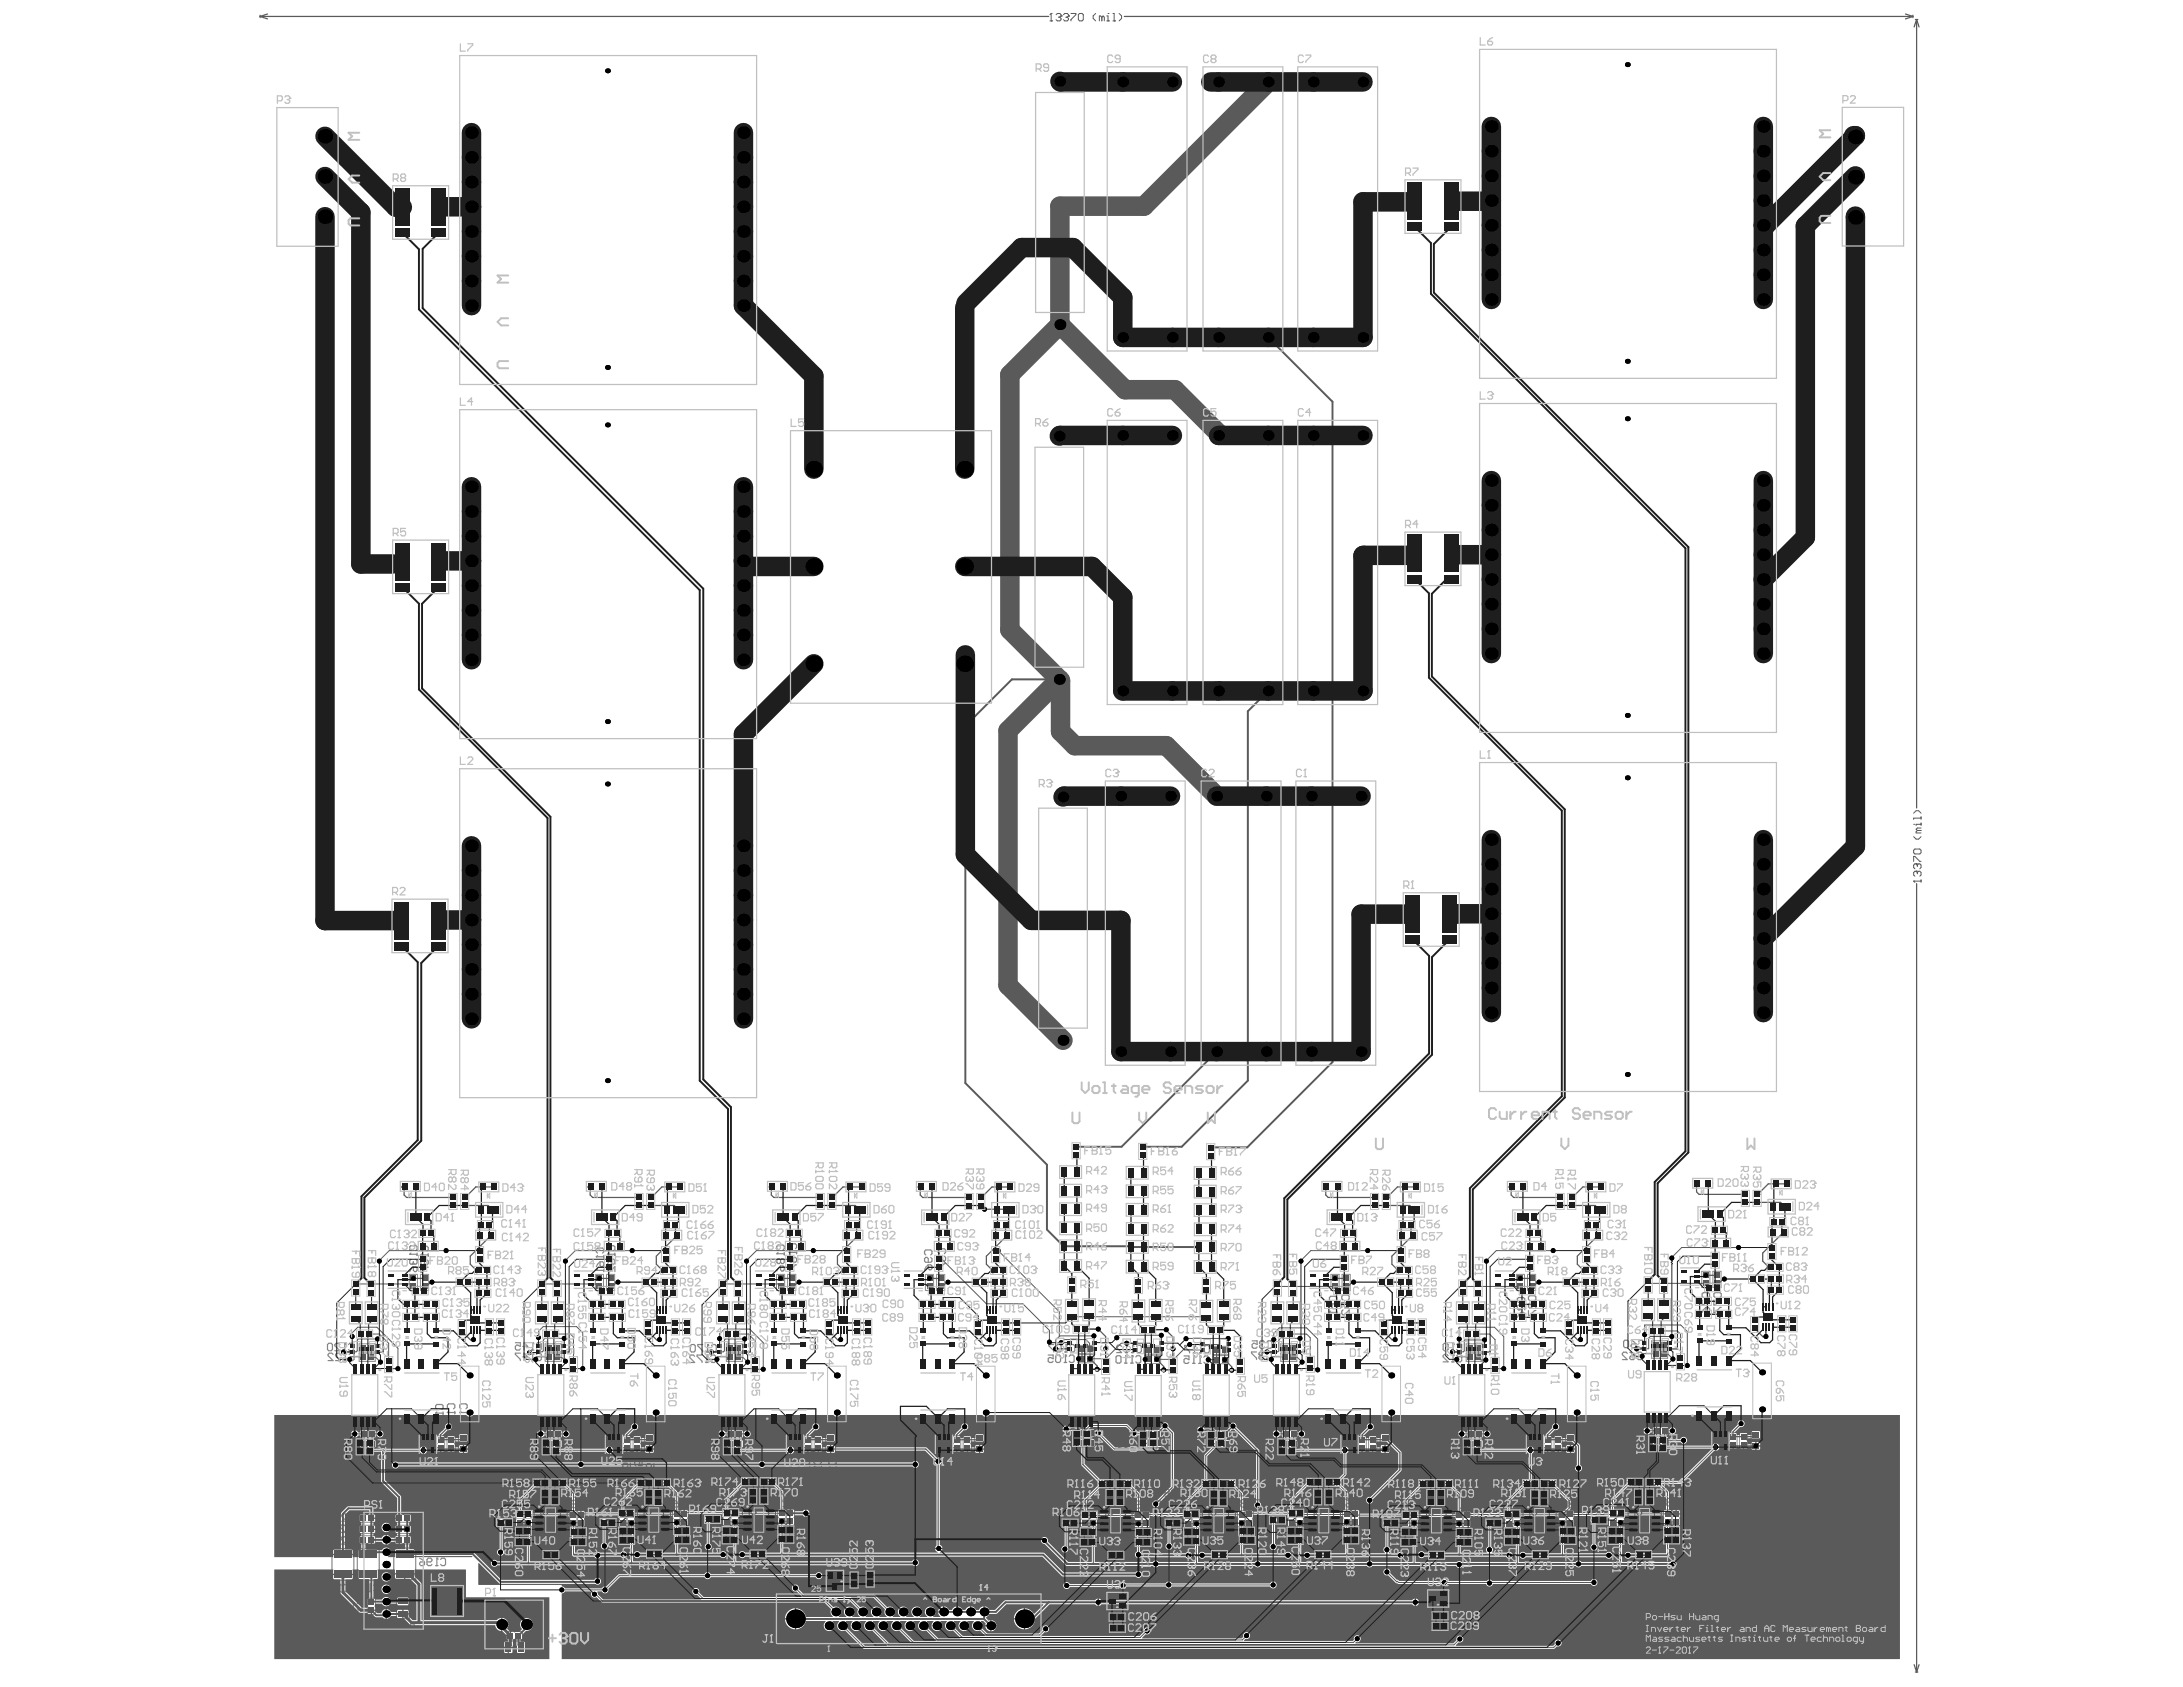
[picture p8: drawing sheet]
<svg xmlns="http://www.w3.org/2000/svg" width="279mm" height="216mm" viewBox="0 0 279 216" stroke-linecap="round" stroke-linejoin="round" font-family="sans-serif">
<g fill="none" stroke="#5a5a5a" stroke-width=".13">
<path d="M134.4 2.7h.3M134.5 1.7h.1M134.5 1.7v1M134.5 1.7l-.1 .2M135.2 1.9l.1-.2h.3l.2 .2v.1M135.5 2.2h.1M135.6 2.2l.2 .2v.1l-.2 .2h-.3l-.1-.2M135.8 2h.1M135.8 2l-.2 .2M136.1 1.9l.2-.2h.3l.2 .2v.1M136.4 2.2h.2M136.6 2.2l.2 .2v.1l-.2 .2h-.3l-.2-.2"/>
<path d="M136.8 2h.1M136.8 2l-.2 .2M137.1 1.7h.6v.2l-.6 .6v.2M138 1.9l.2-.2h.3l.1 .2v.6l-.1 .2h-.3l-.2-.2zM140.2 1.7l-.3 .3v.4l.3 .3M141 2.2l-.1-.2h-.2v.7M141 2.2v.5M141 2.2l.2-.2 .1 .2v.5M141.7 2.7h.3M141.7 2h.1v.7M141.8 1.7h.1M142.4 2.7h.4"/>
<path d="M142.4 1.7h.2v1M143.2 1.7l.4 .3v.4l-.4 .3M244.9 112.8h.1M244.9 105.5h.1M244.9 108.8l.2-.1h.6l.2 .1v.3l-.2 .2h-.6l-.2-.2zM244.9 112.8h1M244.9 112.8l.2 .1M244.9 110.2v-.6h.2l.6 .6h.2M244.9 107.1l.3 .3h.4l.3-.3M244.9 104.1l.3-.3h.4l.3 .3M245.2 111.5h.1M245.2 110.6h.1"/>
<path d="M245.2 111.5h-.1l-.2 .2v.3l.2 .1M245.2 110.6h-.1l-.2 .1v.3l.2 .2M245.2 111.5l.2 .2M245.2 110.6l.2 .1M245.4 110.7l.2-.1h.1l.2 .1v.3l-.2 .2M245.4 111.7l.2-.2h.1l.2 .2v.3l-.2 .1M245.4 110.7v.2M245.4 111.7v.1M245.4 106.3l-.2 .1v.2h.7M245.4 106.3h.5M245.9 104.5v.4M245.9 105.3v.4"/>
<path d="M245.9 112.6v.3M245.9 104.7h-1v.2M245.9 105.5h-.7v.2M245.9 106h-.5l-.2 .1 .2 .2M68.4 192.9h4.2v3.3h-4.2zM69.2 193h2.5v3.1h-2.5zM70.2 194.5h.6M70.5 194.2v.6M81.6 192.9h4.2v3.3h-4.2zM82.4 193h2.5v3.1h-2.5zM83.4 194.5h.6M83.7 194.2v.6"/>
<path d="M95 192.9h4.3v3.3h-4.3zM95.9 193h2.5v3.1h-2.5zM96.8 194.5h.6M97.1 194.2v.6M140.7 193h4.2v3.2h-4.2zM141.5 193.1h2.5v3.1h-2.5zM142.5 194.6h.6M142.8 194.3v.6M153.9 193h4.2v3.2h-4.2zM154.7 193.1h2.5v3.1h-2.5zM155.7 194.6h.6M156 194.3v.6"/>
<path d="M167.3 193h4.3v3.2h-4.3zM168.2 193.1h2.5v3.1h-2.5zM169.1 194.6h.6M169.4 194.3v.6M181.7 193h4.3v3.2h-4.3zM182.6 193.1h2.5v3.1h-2.5zM183.5 194.6h.6M183.8 194.3v.6M194.9 193h4.3v3.2h-4.3zM195.8 193.1h2.5v3.1h-2.5zM196.7 194.6h.7M197 194.3v.6"/>
<path d="M208.4 193h4.2v3.2h-4.2zM209.3 193.1h2.4v3.1h-2.4zM210.2 194.6h.6M210.5 194.3v.6"/>
<circle cx="69.8" cy="193.5" r=".31"/>
<circle cx="83" cy="193.5" r=".31"/>
<circle cx="96.4" cy="193.5" r=".31"/>
<circle cx="142.1" cy="193.6" r=".31"/>
<circle cx="155.3" cy="193.6" r=".31"/>
<circle cx="168.8" cy="193.6" r=".31"/>
<circle cx="183.2" cy="193.6" r=".31"/>
<circle cx="196.4" cy="193.6" r=".31"/>
<circle cx="209.8" cy="193.6" r=".31"/>
</g>
<g fill="none" stroke="#5a5a5a" stroke-width=".16">
<path d="M33.3 2.1h100.9M33.3 2.1l.9 .3M33.3 1.9v.4M34.2 1.8l-.9 .3M143.9 2.1h100.9M243.9 1.8l.9 .3M244.8 2.1l-.9 .3M244.8 1.9v.4M245.1 2.5h.4M245.3 2.5l.3 .9M245.3 2.5v100.9M245.3 2.5l-.3 .9"/>
<path d="M245.3 113.1v100.9M245 213l.3 1M245.1 214h.4M245.6 213l-.3 1"/>
</g>
<g fill="none" stroke="#8c8c8c" stroke-width=".13">
<path d="M46 172h2v1h-2zM46 173.2h2v1h-2zM52.4 163.1h1v2.1h-1zM53.8 163.1h1.1v2.1h-1.1zM69.8 172h2v1h-2zM69.8 173.2h2v1h-2zM76.2 163.1h1v2.1h-1zM77.6 163.1h1.1v2.1h-1.1zM93 172h2v1h-2zM93 173.2h2v1h-2zM99.4 163.1h1v2.1h-1zM100.8 163.1h1.1v2.1h-1.1z"/>
<path d="M118.4 163.1h1.1v2.1h-1.1zM119.9 163.1h1v2.1h-1zM138 172.2h2v1h-2zM138 173.4h2v1h-2zM146.5 172.3h2.1v1h-2.1zM146.5 173.4h2.1v1.1h-2.1zM155.2 172.3h2.1v1h-2.1zM155.2 173.5h2.1v1h-2.1zM163.9 172h2.1v1h-2.1zM163.9 173.2h2.1v1h-2.1zM170.3 163.1h1.1v2.1h-1.1zM171.8 163.1h1v2.1h-1z"/>
<path d="M187.7 172h2v1h-2zM187.7 173.2h2v1h-2zM194.1 163.1h1v2.1h-1zM195.5 163.1h1v2.1h-1zM211.4 171.6h2v1h-2zM211.4 172.8h2v1h-2zM217.8 162.7h1.1v2.1h-1.1zM219.2 162.7h1.1v2.1h-1.1zM46 193.8h2v1h-2zM46 195.2h2v1h-2zM46 196.5h2v1.1h-2zM46.1 183h2v1h-2z"/>
<path d="M46.1 184.3h2v1h-2zM50.6 193.8h2v1h-2zM50.6 195.2h2v1h-2zM50.6 196.5h2v1.1h-2zM55.9 183.7h1v2.1h-1zM57.2 183.7h1.1v2.1h-1.1zM66 193.3h1v2.1h-1zM67.1 193.3h1v2.1h-1zM69.9 183h2.1v1h-2.1zM69.9 184.3h2.1v1h-2.1zM72.9 193.3h2v2.1h-2zM73.8 193.3v2.1"/>
<path d="M73.9 193.3v2.1M79.7 183.7h1v2.1h-1zM80.3 193.4h-1.1v2h1.1l-.1-2.1h1.1v2.1h-1.1M81 183.7h1.1v2.1h-1.1zM86.1 193.3h1v2h-1zM87 193.2h1.1v2.1h-1.1zM92.5 193.2h2.1v2.1h-2.1zM93.1 183h2v1h-2zM93.1 184.3h2v1h-2zM93.5 193.2v2.1M99.5 193.2h1.1v2h-1.1zM100.6 193.2h1.1v2h-1.1z"/>
<path d="M102.9 183.7h1v2.1h-1zM104.2 183.7h1.1v2.1h-1.1zM121.9 183.7h1.1v2.1h-1.1zM123.3 183.7h1v2.1h-1zM138.1 182.9h2v1h-2zM138.1 184.1h2v1.1h-2zM138.3 193.4h1v2h-1zM139.4 193.4h1.1v2h-1.1zM145.2 193.4h2v2.1h-2zM146.1 193.4v2.1M146.2 193.4v2.1M146.6 182.9h2v1.1h-2z"/>
<path d="M146.6 184.2h2.1v1h-2.1zM151.5 193.5h1.1v2h-1.1zM152.5 193.4h1.1v2.1h-1.1zM155.3 183h2v1h-2zM155.3 184.2h2.1v1.1h-2.1zM158.4 193.3h1v2.1h-1zM159.3 193.3h1.1v2.1h-1.1zM164 183h2.1v1h-2.1zM164 184.3h2.1v1h-2.1zM164.8 193.3h2.1v2.1h-2.1zM165.8 193.3v2.1M171.8 193.2h1.1v2.1h-1.1z"/>
<path d="M173 193.2h1v2.1h-1zM173.8 183.7h1.1v2.1h-1.1zM175.2 183.7h1v2.1h-1zM179.4 193.4h1v2h-1zM180.5 193.4h1v2h-1zM186.2 193.4h2v2.1h-2zM187.2 193.4v2.1M187.3 193.4v2.1M187.8 183h2v1h-2zM187.8 184.3h2v1h-2zM192.6 193.5h1v2h-1zM193.6 193.4h1v2.1h-1z"/>
<path d="M197.6 183.7h1v2.1h-1zM198.9 183.7h1v2.1h-1zM199.5 193.3h1v2.1h-1zM200.4 193.3h1v2.1h-1zM205.9 193.3h2v2.1h-2zM206.9 193.3v2.1M211.5 182.6h2.1v1h-2.1zM211.5 183.9h2.1v1h-2.1zM212.9 193.2h1v2.1h-1zM214 193.2h1.1v2.1h-1.1zM221.3 183.3h1v2.1h-1zM222.6 183.3h1.1v2.1h-1.1z"/>
<path d="M47 204.5h1.1v2.1h-1.1zM64.8 208.8h2.1v1h-2.1z"/>
</g>
<g fill="none" stroke="#8c8c8c" stroke-width=".16">
<path d="M99.6 160l-.2-.2v-.3l.2-.2h.6l.2 .2v.3l-.2 .2M101.2 159.8l-.2-.1v-.4l.2-.1h.6l.2 .1v.4l-.2 .1M41.9 172.1l.2-.2h.3l.1 .2v.6l-.1 .2h-.3l-.2-.2zM42.6 173.3l-.1-.1h-.3l-.2 .1v.2l.6 .6h-.6M43.5 172.1l-.2-.2h-.3l-.1 .2v.1l.6 .7h-.6M43.6 173.3l-.2-.1h-.3l-.2 .1v.2l.7 .6h-.7M44 172.9h.3M44 174.1h.4M44.1 171.9h.1M44.1 171.9v1M44.1 171.9l.2 .2M44.2 173.2h.1"/>
<path d="M44.2 173.2v.9M44.2 173.2l.2 .1M44.6 172.1l.2-.2h.3l.1 .2v.6l-.1 .2h-.3l-.2-.2M44.7 173.3l.1-.1h.4l.1 .1v.7l-.1 .1h-.4l-.1-.1M52.4 160.5h.1M52.4 160.5h1M52.6 160.1l-.2-.2v-.3l.2-.2h.6l.2 .2v.3l-.2 .2M52.6 161.2l-.2 .1v.3l.2 .2h.2M52.6 160.4l-.2 .1M52.8 161.8h.1M52.9 162.1h.3l.2 .2v.3l-.2 .1h-.1l-.2-.1zM52.9 161.6l-.1 .2"/>
<path d="M52.9 161.5v.1M52.9 162.1l-.5 .6M53.2 161.2l.2 .1v.3l-.2 .2h-.1l-.2-.2M53.4 160.4v.3M53.9 160.6h.1M53.9 162.2v.6h.1l.6-.6h.2M53.9 160.6h.9M54 160.1l-.1-.1v-.3l.1-.2h.6l.2 .2v.3l-.2 .1M54 161.2l-.1 .2v.3l.1 .2h.2M54 160.4l-.1 .2M54.2 161.9h.1M54.3 161.6v.1"/>
<path d="M54.3 161.7l-.1 .2M54.6 161.2l.2 .2v.3l-.2 .2h-.1l-.2-.2M54.8 160.4v.4M66 171.8h.6v.5l-.3-.1h-.2l-.1 .1v.3l.1 .2h.3l.2-.2M66.6 173.2h-.6v.1l.6 .7v.1M66.9 173.7h.6l-.4-.5v.9M66.9 172.3h.6l-.4-.5v1M68 174.1h.3M68 172.8h.3M68.2 173.2h.1M68.2 171.8h.1M68.2 171.8v1"/>
<path d="M68.2 173.2v.9M68.2 173.2l.1 .1M68.2 171.8l.1 .2M68.7 173.3l.1-.1h.3l.2 .1v.7l-.2 .1h-.3l-.1-.1M68.7 172l.1-.2h.3l.2 .2v.6l-.2 .2h-.3l-.1-.2M76.3 160.8h.1M76.3 162.6h.1M76.3 160.8h1M76.3 162.6h1M76.5 160.4l-.2-.2v-.3l.2-.2h.6l.2 .2v.3l-.2 .2M76.5 160.7l-.2 .1M76.5 162.4l-.2 .2"/>
<path d="M76.8 161.5h.3l.2 .1v.3l-.2 .2h-.1l-.2-.2zM76.8 161.5l-.5 .6M77.3 160.7v.3M77.3 162.4v.3M77.7 160.5h.1M77.7 160.5h1M77.9 160.4l-.2 .1M77.9 162.1l-.2 .2v.3l.2 .1h.2l.6-.6v.6M77.9 160.1l-.2-.2v-.3l.2-.2h.6l.2 .2v.3l-.2 .2M78.2 161.2h.3l.2 .1v.3l-.2 .2h-.1l-.2-.2zM78.2 161.2l-.5 .6M78.7 160.4v.3"/>
<path d="M88.5 172.1h.3l.2 .1v.7l-.2 .1h-.3l-.1-.1v-.7zM88.9 173.6l-.2-.2h-.3l-.1 .2v.1l.6 .7h-.6M89.9 173.4h-.7v.2l.7 .6v.2M89.9 172.1h-.6v.1l.6 .7v.1M90.3 174.4h.3M90.4 173h.3M90.5 173.4h.1M90.5 173.4v1M90.5 173.4l.1 .2M90.6 172.1h.1M90.6 172.1v.9M90.6 172.1l.1 .1"/>
<path d="M91 173.6l.1-.2h.3l.2 .2v.6l-.2 .2h-.3l-.1-.2M91 172.2l.2-.1h.3l.2 .1v.7l-.2 .1h-.3l-.2-.1M99.4 160.4h.1M99.4 160.4h1M99.6 160.3l-.2 .1M99.9 161.2l-.2-.1h-.1l-.2 .1v.4l.2 .1h.1l.2-.1M99.9 162h.3l.2 .2v.3l-.2 .2h-.1l-.2-.2zM99.9 161.2l.2-.1h.1l.2 .1v.4l-.2 .1h-.1l-.2-.1M99.9 162l-.5 .7M99.9 161.2v.4M100.4 160.3v.3M101 160.3h.1"/>
<path d="M101 161.9v.6h.2l.6-.6h.2M101 160.3h1M101.2 160.1l-.2 .2M101.5 161.1l-.2-.2h-.1l-.2 .2v.3l.2 .2h.1l.2-.2M101.5 161.1l.1-.2h.2l.2 .2v.3l-.2 .2h-.2l-.1-.2M101.5 161.1v.3M102 160.1v.3M118.5 160.6l-.2-.2v-.3l.2-.1h.6l.2 .1v.3l-.2 .2M118.8 161.9h.3l.2 .1v.3l-.2 .2h-.1l-.2-.2zM118.8 161.9l-.5 .6M119.1 160.9l.2 .2v.3l-.2 .2h-.6l-.2-.2v-.3l.2-.2h.1l.2 .2v.5M120.1 161.7v.6h.1l.7-.6h.1"/>
<path d="M120.2 160.4l-.1-.1v-.3l.1-.2h.7l.1 .2v.3l-.1 .1M120.9 160.8l.1 .1v.3l-.1 .2h-.7l-.1-.2v-.3l.1-.1h.2l.1 .1v.5M134.2 173.4h.6v.5l-.3-.2h-.2l-.1 .2v.3l.1 .2h.3l.2-.2M134.9 172.1h-.7v.1l.7 .7v.1M135.1 173.6l.2-.2h.3l.1 .2v.6l-.1 .2h-.3l-.2-.2zM135.2 172.2l.1-.1h.4l.1 .1v.7l-.1 .1h-.4l-.1-.1zM136.2 174.4h.3M136.3 173h.3M136.4 173.4h.1M136.4 173.4v1M136.4 173.4l.1 .2M136.4 172.1h.1"/>
<path d="M136.4 172.1v.9M136.4 172.1l.2 .1M136.8 173.6l.2-.2h.3l.2 .2v.6l-.2 .2h-.3l-.2-.2M136.9 172.2l.2-.1h.3l.2 .1v.7l-.2 .1h-.3l-.2-.1M142.8 173.7l.2-.2h.3l.2 .2v.6l-.2 .1h-.3l-.2-.1zM143.6 172.3l-.2-.1h-.3l-.2 .1v.2l.7 .6h-.7M143.9 174.4h.4M144 173.1h.3M144.1 173.5h.1M144.1 173.5v.9M144.1 173.5l.2 .2M144.2 172.2h.1"/>
<path d="M144.2 172.2v.9M144.2 172.2l.1 .1M144.7 174.4h.4M144.8 173.1h.3M144.9 173.5h.1M144.9 173.5v.9M144.9 173.5l.2 .2M145 172.2h.1M145 172.2v.9M145 172.2l.1 .1M145.4 173.7l.1-.2h.3l.2 .2v.6l-.2 .1h-.3l-.1-.1M145.4 172.3l.2-.1h.3l.2 .1v.6l-.2 .2h-.3l-.2-.2"/>
<path d="M151.5 173.5h.7v.5l-.3-.1h-.2l-.2 .1v.3l.2 .2h.3l.2-.2M152.3 172.2h-.7v.1l.7 .7v.1M152.6 174.5h.4M152.7 173.1h.3M152.8 173.5h.1M152.8 173.5v1M152.8 173.5l.2 .2M152.9 172.2h.1M152.9 172.2v.9M152.9 172.2l.1 .1M153.4 174.5h.4M153.5 173.1h.3"/>
<path d="M153.6 173.5h.1M153.6 173.5v1M153.6 173.5l.2 .2M153.7 172.2h.1M153.7 172.2l.1 .1M153.7 172.2v.9M154.1 173.7l.1-.2h.3l.2 .2v.6l-.2 .2h-.3l-.1-.2M154.2 172.3l.1-.1h.3l.2 .1v.7l-.2 .1h-.3l-.1-.1M160.3 171.6h.6v.5l-.3-.2h-.2l-.1 .2v.3l.1 .1h.3l.2-.1M160.8 173h-.6v.2l.6 .6v.2M161.1 173.3h.1M161.1 173.3l.2 .2"/>
<path d="M161.2 171.9h.1M161.2 171.9l.2 .2M161.3 173.5l-.2 .2v.1l.2 .2h.3l.2-.2M161.3 173.5h.1M161.4 172.1h.1M161.4 172.1l-.2 .1v.2l.2 .1h.3l.1-.1M161.8 173.2l-.2-.2h-.3l-.2 .2v.1M161.8 171.8l-.1-.2h-.3l-.2 .2v.1M162.1 173.2l.1-.2h.4l.1 .2v.6l-.1 .2h-.4l-.1-.2M162.2 171.8l.1-.2h.3l.2 .2v.6l-.2 .1h-.3l-.1-.1M170.2 168h.1M170.2 168h.9"/>
<path d="M170.3 166.5l-.1-.1v-.3l.1-.2h.6l.2 .2v.3l-.2 .1M170.3 167.8l-.1 .2M170.9 166.9l.2 .1v.3l-.2 .2h-.3l-.1-.2 .1-.4h-.4v.6M171.1 167.8v.3M171.9 166.4l-.2-.2v-.3l.2-.2h.6l.2 .2v.3l-.2 .2M171.9 167.6l-.2 .2v.3l.2 .2h.1l.7-.7v.7M172.5 166.7l.2 .2v.3l-.2 .1h-.3l-.2-.1 .2-.5h-.5v.6M184.7 172.1l.2-.2h.3l.1 .2v.6l-.1 .2h-.3l-.2-.2zM185.3 173.5l-.1-.2h-.3l-.2 .2v.2l.6 .6h-.6M185.8 172.9h.3M185.8 174.3h.3M186 171.9h.1"/>
<path d="M186 173.3h.1M186 171.9v1M186 173.3v1M186 171.9l.1 .2M186 173.3l.1 .2M186.4 172.1l.2-.2h.3l.2 .2v.6l-.2 .2h-.3l-.2-.2M186.4 173.5l.2-.2h.3l.2 .2v.6l-.2 .2h-.3l-.2-.2M194.4 166.7l-.2-.2v-.3l.2-.1h.6l.1 .1v.3l-.1 .2M194.4 167l-.2 .2v.3l.2 .1h.1l.6-.6v.6M194.7 168h.3l.1 .1v.3l-.1 .2h-.2l-.1-.2zM194.7 168l-.5 .6M195.6 167.7v.7h.2l.6-.7h.2"/>
<path d="M195.8 166.5l-.2-.2v-.3l.2-.2h.6l.2 .2v.3l-.2 .2M195.8 166.8l-.2 .1v.3l.2 .2h.1l.7-.6v.6M207.8 171.7l.2-.2h.3l.1 .2v.6l-.1 .2h-.3l-.2-.2zM208.3 173.2l-.2-.1h-.3l-.2 .1v.2l.7 .6h-.7M208.6 173.1l.6 .4M208.8 173.5h.4v.3l-.1 .2h-.3l-.2-.2v-.1zM208.8 172.2l.1-.2h.5v.3l-.2 .2h-.3l-.1-.2zM208.8 171.5l.6 .5M209.5 173.2l.2-.1h.3l.2 .1v.6l-.2 .2h-.3l-.2-.2M209.7 171.7l.2-.2h.3l.1 .2v.6l-.1 .2h-.3l-.2-.2M217.9 166.4v.6h.1l.6-.6h.2M218 166.1l-.1-.2v-.3l.1-.2h.6l.2 .2v.3l-.2 .2"/>
<path d="M218.3 167.3h.3l.2 .2v.3l-.2 .2h-.1l-.2-.2zM218.3 167.3l-.4 .7M219.4 167.3v.7h.1l.6-.7h.2M219.4 166.4v.6h.1l.6-.6h.2M219.5 166.1l-.1-.2v-.3l.1-.2h.6l.2 .2v.3l-.2 .2M41.8 193.9l.2-.2h.3l.2 .2v.6l-.2 .2h-.3l-.2-.2zM42.1 197.6h.3M42.2 183.4h.1M42.2 183.4l.1 .1M42.2 196.7h.1M42.2 196.7v.9M42.2 196.7l.2 .1"/>
<path d="M42.3 195.3l-.1-.1h-.4l-.1 .1v.2l.6 .6h-.6M42.3 183.5l-.1 .2v.2l.1 .1h.3l.2-.1M42.3 183.5h.2M42.4 185.3h.3M42.5 198.2h2.8v4h-2.8zM42.5 184.3h.1M42.5 184.3v1M42.5 184.3l.2 .2M42.6 195.3l.2-.1h.3l.2 .1v.7l-.2 .1h-.3l-.2-.1zM42.7 196.8l.2-.1h.3l.1 .1v.7l-.1 .1h-.3l-.2-.1zM42.8 183.2l-.2-.1h-.3l-.1 .1v.2M42.8 193.9l.1-.2h.4l.1 .2v.6l-.1 .2h-.4l-.1-.2z"/>
<path d="M43.7 184.5l-.2-.2h-.3l-.2 .2v.1l.7 .7h-.7M43.7 183.2l-.1-.1h-.3l-.2 .1v.2l.6 .6h-.6M44.1 185.3h.3M44.2 195.3l-.2-.1h-.3l-.1 .1v.2l.6 .6h-.6M44.2 184h.3M44.3 184.3h.1M44.3 196.8l-.2-.1h-.3l-.1 .1v.2l.6 .6h-.6M44.3 184.3v1M44.3 184.3l.1 .2M44.4 183.1h.1M44.4 193.9l-.2-.2h-.3l-.2 .2v.2l.7 .6h-.7M44.4 183.1v.9"/>
<path d="M44.4 183.1l.1 .1M44.5 195.3l.2-.1h.3l.2 .1v.7l-.2 .1h-.3l-.2-.1M44.6 196.8l.2-.1h.3l.1 .1v.7l-.1 .1h-.3l-.2-.1M44.7 193.9l.1-.2h.4l.1 .2v.6l-.1 .2h-.4l-.1-.2M44.8 184.5l.1-.2h.3l.2 .2v.6l-.2 .2h-.3l-.1-.2M44.8 183.2l.2-.1h.3l.2 .1v.7l-.2 .1h-.3l-.2-.1M45.7 198.2h2.8v4h-2.8zM50.4 198.1h2.8v4.1h-2.8zM53.1 194.5h.6l-.5-.5v.9M53.1 195.3h.6v.5l-.3-.2h-.1l-.2 .2v.3l.2 .2h.3l.1-.2M53.2 197h.1M53.2 197l.2 .1"/>
<path d="M53.4 197.1l-.2 .2v.2l.2 .1h.3l.2-.1M53.4 197.1h.1M53.7 199.4l.6 .5M53.9 196.8l-.2-.1h-.3l-.2 .1v.2M54 194.1l.2-.1h.3l.2 .1v.7l-.2 .1h-.3l-.2-.1zM54.1 195.5l.1-.2h.3l.2 .2v.6l-.2 .2h-.3l-.1-.2zM54.2 196.8l.1-.1h.4l.1 .1v.7l-.1 .1h-.4l-.1-.1zM54.7 199.9h.4l.2-.2v-.1l-.2-.2h-.3l-.1 .2v.6l.1 .2h.3l.2-.2M55.6 194.1l-.2-.1h-.3l-.1 .1v.2l.6 .6h-.6M55.6 195.5l-.1-.2h-.3l-.2 .2v.1l.6 .7h-.6M55.8 180.9h.1M55.8 196.8l-.2-.1h-.3l-.2 .1v.2l.7 .6h-.7"/>
<path d="M55.8 180.9h.9M55.9 194.1l.2-.1h.3l.1 .1v.7l-.1 .1h-.3l-.2-.1M55.9 199.4h.1M55.9 180.4l-.1-.2v-.3l.1-.2h.6l.2 .2v.3l-.2 .2M55.9 181.5l-.1 .1v.4l.1 .1h.2l.6-.6v.6M55.9 199.4v1M55.9 199.4l.2 .2M55.9 180.7l-.1 .2M56 195.5l.1-.2h.3l.2 .2v.6l-.2 .2h-.3l-.1-.2M56.1 196.8l.1-.1h.3l.2 .1v.7l-.2 .1h-.3l-.1-.1M56.2 182.6l-.1-.2h-.2l-.1 .2v.3l.1 .2h.2l.1-.2M56.2 182.6l.2-.2h.1l.2 .2v.3l-.2 .2h-.1l-.2-.2"/>
<path d="M56.2 182.6v.3M56.4 199.6l.1-.2h.4l.1 .2v.6l-.1 .2h-.4l-.1-.2M56.7 180.7v.3M57.3 180.8h.1M57.3 180.8h.9M57.4 180.3l-.1-.2v-.3l.1-.1h.7l.1 .1v.3l-.1 .2M57.4 181.4l-.1 .2v.3l.1 .1h.2l.6-.6v.6M57.4 180.6l-.1 .2M57.7 182.4h.4l.1 .1v.3l-.1 .2h-.2l-.2-.2zM57.7 182.4l-.4 .6M58.2 180.6v.3M58.7 183.5h1.2v2.5h-1.2z"/>
<path d="M58.8 180.8h.1M58.8 182.4v.6h.2l.6-.6h.2M58.8 180.8h1M59 180.6l-.2 .2M59 180.3l-.2-.2v-.3l.2-.1h.6l.2 .1v.3l-.2 .2M59 181.4l-.2 .2v.3l.2 .1h.2l.6-.6v.6M59.8 180.6v.3M63.4 191.1l.2-.2h.5v.3l-.2 .2h-.3l-.2-.2zM63.4 190.4l.7 .5M64.4 190.4h.6v.5l-.3-.2h-.2l-.1 .2v.3l.1 .2h.4l.1-.2M65.2 191.8h-.6v.2l.6 .6v.2M65.5 191.8h.7v.5l-.4-.2h-.1l-.2 .2v.3l.2 .2h.3l.2-.2"/>
<path d="M65.7 184.3l.7 .5M65.8 183.4l-.2-.2v-.1l.2-.2h.3l.2 .2v.1l-.2 .2M65.8 183.4l-.2 .1v.2l.2 .2h.3l.2-.2v-.2l-.2-.1M65.8 183.4h.3M65.9 184.8h.5v.3l-.2 .2h-.3l-.2-.2v-.1zM66 190.6l-.2-.2h-.3l-.2 .2v.1l.7 .7h-.7M66.3 190.6l.1-.2h.4l.1 .2v.6l-.1 .2h-.4l-.1-.2M66.6 183.4h.6l-.4-.5v1M66.7 184.8h.6l-.5-.5v1M67.1 192l-.2-.2h-.3l-.1 .2v.1l.6 .7h-.6M67.4 192l.2-.2h.3l.2 .2v.6l-.2 .2h-.3l-.2-.2M67.7 183.9h.3"/>
<path d="M67.8 185.3h.3M67.9 182.9h.1M67.9 182.9v1M67.9 182.9l.1 .2M67.9 184.3h.1M67.9 184.3v1M67.9 184.3l.2 .2M68.3 183.1l.2-.2h.3l.2 .2v.6l-.2 .2h-.3l-.2-.2M68.4 184.5l.2-.2h.3l.1 .2v.6l-.1 .2h-.3l-.2-.2M71.7 191.1l-.1 .2v.2l.1 .1h.4l.1-.1v-.2l-.1-.2M71.7 191.1l-.1-.1v-.2l.1-.1h.4l.1 .1v.2l-.1 .1M71.7 191.1h.4"/>
<path d="M72.5 190.7h.7v.4l-.5-.1-.2 .1v.4l.2 .1h.3l.2-.1M73.2 192.5h.4l.2-.2v-.1l-.2-.2h-.3l-.1 .2v.6l.1 .2h.3l.2-.2M74.1 190.8l-.1-.1h-.4l-.1 .1v.2l.6 .6h-.6M74.1 192h.6v.5l-.3-.2h-.1l-.2 .2v.3l.2 .2h.3l.1-.2M74.4 190.8l.2-.1h.3l.2 .1v.7l-.2 .1h-.3l-.2-.1M75.7 192.2l-.2-.2h-.3l-.1 .2v.1l.6 .7h-.6M76 192.2l.2-.2h.3l.1 .2v.6l-.1 .2h-.3l-.2-.2M76.6 190.8h.1M76.6 190.8l.2 .2M76.8 191l-.2 .1v.2l.2 .2h.3l.2-.2M76.8 191h.2M77.3 190.7l-.2-.2h-.3l-.2 .2v.1"/>
<path d="M77.6 191.1l.2-.1h.4v.3l-.1 .2h-.3l-.2-.2zM77.6 190.5l.6 .5M77.7 192.3h.6l-.4-.4v.9M78.7 192.5l.1-.2h.5v.4l-.2 .1h-.3l-.1-.1zM78.7 191.9l.6 .4M79.2 190.7l-.2-.2h-.3l-.2 .2v.1l.7 .7h-.7M79.5 190.7l.1-.2h.4l.1 .2v.6l-.1 .2h-.4l-.1-.2M79.7 188.4v.3M79.7 188.5h1M79.9 189l-.2 .2v.3l.2 .1h.6l.2-.1v-.3l-.2-.2M80.2 186.5l-.2-.2h-.1l-.2 .2v.3l.2 .1M80.2 186.5v.1"/>
<path d="M80.2 192l-.1-.1h-.3l-.2 .1v.2l.6 .6h-.6M80.4 186.3h.1M80.4 186.3h.1l.2 .2v.3l-.2 .1M80.4 186.3l-.2 .2M80.6 192l.1-.1h.3l.2 .1v.7l-.2 .1h-.3l-.1-.1M80.7 188.5h.1M80.7 187.3v.6h-.5l.2-.3v-.2l-.2-.1h-.3l-.2 .1v.3l.2 .2M80.7 188.5l-.2 .2M81.2 186.3v.3M81.2 188v.4M81.2 188.2h1M81.2 186.5h1"/>
<path d="M81.4 188.7l-.2 .1v.4l.2 .1h.6l.2-.1v-.4l-.2-.1M82.2 188.2h.1M82.2 186.5h.1M82.2 186.9v.7h-.5l.2-.5-.2-.2h-.3l-.2 .2v.3l.2 .2M82.2 188.2l-.2 .2M82.2 186.5l-.2 .1M82.5 183.5h1.3v2.5h-1.3zM82.7 188.6h1M82.7 186.4v.6l.7-.6h.1l.2 .1v.4l-.2 .1M82.7 188.4v.4M82.9 189.1l-.2 .1v.4l.2 .1h.6l.2-.1v-.4l-.2-.1M83.7 188.6h.1"/>
<path d="M83.7 188.6l-.2 .2M83.7 187.3v.7h-.5l.2-.3v-.2l-.2-.2h-.3l-.2 .2v.3l.2 .2M84.9 190.6h.6v.5l-.3-.2h-.2l-.1 .2v.3l.1 .1h.3l.2-.1M85.8 191.2l.2-.1h.5v.3l-.2 .1h-.3l-.2-.1zM85.8 190.6l.7 .5M86.2 192.6l.2-.2h.4v.3l-.1 .2h-.3l-.2-.2zM86.2 191.9l.6 .5M87.2 192.6l.1-.2h.5v.3l-.2 .2h-.3l-.1-.2zM87.2 191.9l.6 .5M87.4 190.7l-.2-.1h-.3l-.1 .1v.2l.6 .6h-.6M87.7 190.7l.2-.1h.3l.2 .1v.7l-.2 .1h-.3l-.2-.1M88.7 183.3h.1"/>
<path d="M88.7 183.3l.1 .2M88.7 192.1l-.1-.2h-.3l-.2 .2v.1l.6 .7h-.6M88.8 183.5l-.1 .1v.2l.1 .1h.3l.2-.1M88.8 183.5h.2M89.1 192.1l.1-.2h.3l.2 .2v.6l-.2 .2h-.3l-.1-.2M89.3 183.1l-.2-.1h-.3l-.1 .1v.2M89.5 185.4h.3M89.6 184.4h.1M89.6 184.4v1M89.6 184.4l.2 .2M89.9 190.5l.1-.2h.3l.2 .2v.6l-.2 .2h-.3l-.1-.2zM90.2 183h-.6v.1l.6 .7v.1"/>
<path d="M90.7 183.9h.3M90.7 184.4h-.6v.2l.6 .6v.2M90.9 183h.1M90.9 183v.9M90.9 183l.1 .1M91.2 185.4h.3M91.3 192.7h.3M91.4 183.1l.1-.1h.3l.2 .1v.7l-.2 .1h-.3l-.1-.1M91.4 184.4h.1M91.4 184.4v1M91.4 184.4l.1 .2M91.4 190.3h-.6v.2l.6 .6v.2"/>
<path d="M91.5 191.8h.1M91.5 191.8v.9M91.5 191.8l.1 .1M91.8 184.6l.2-.2h.3l.2 .2v.6l-.2 .2h-.3l-.2-.2M92.4 190.5l-.2-.2h-.3l-.1 .2v.2l.6 .6h-.6M92.6 191.8h-.7v.1l.7 .6v.2M92.7 190.5l.2-.2h.3l.1 .2v.6l-.1 .2h-.3l-.2-.2M93.5 191.9l-.1-.1h-.3l-.2 .1v.2l.6 .6h-.6M93.8 191.9l.2-.1h.3l.2 .1v.6l-.2 .2h-.3l-.2-.2M98.7 190.9h.1M98.7 190.9l.2 .2M98.9 191.1l-.2 .1v.2l.2 .1h.3l.1-.1"/>
<path d="M98.9 191.1h.1M99.3 190.7l-.1-.1h-.3l-.2 .1v.2M100.3 190.6h-.6v.1l.6 .7v.1M100.9 192l-.2-.2h-.3l-.2 .2v.2l.7 .6h-.7M101.2 190.7l-.1-.1h-.3l-.2 .1v.2l.6 .6h-.6M101.6 190.7l.1-.1h.3l.2 .1v.7l-.2 .1h-.3l-.1-.1M101.8 191.8h-.6v.2l.6 .6v.2M102.7 187.9h.1M102.7 188.5v.7h.1l.7-.7h.1M102.7 187.9h.9M102.7 192l-.1-.2h-.3l-.2 .2v.2l.6 .6h-.6M102.8 187.4l-.1-.1v-.4l.1-.1h.7l.1 .1v.4l-.1 .1"/>
<path d="M102.8 187.7l-.1 .2M103.1 192l.1-.2h.3l.2 .2v.6l-.2 .2h-.3l-.1-.2M103.1 189.6l-.1-.1h-.2l-.1 .1v.3l.1 .2h.2l.1-.2M103.1 189.6l.2-.1h.2l.1 .1v.3l-.1 .2h-.2l-.2-.2M103.1 189.6v.3M103.6 187.7v.3M104.2 187.8h.1M104.2 188.4v.7h.1l.7-.7h.1M104.2 187.8h.9M104.3 187.3l-.1-.1v-.3l.1-.2h.7l.1 .2v.3l-.1 .1M104.3 187.7l-.1 .1M104.6 189.4h.4l.1 .2v.3l-.1 .1h-.2l-.2-.1z"/>
<path d="M104.6 189.4l-.4 .6M105.1 187.7v.3M105.7 183.5h1.2v2.5h-1.2zM106.1 187.9h.1M106.1 188.5v.7h.1l.7-.7h.1M106.1 187.9h.9M106.1 189.5v.6h.1l.7-.6h.1M106.2 187.4l-.1-.1v-.4l.1-.1h.7l.1 .1v.4l-.1 .1M106.2 187.7l-.1 .2M107 187.7v.3M121.9 187.3l-.2-.1v-.3l.2-.2h.6l.2 .2v.3l-.2 .1M122.2 187.8l-.1-.1h-.2l-.2 .1v.3l.2 .2h.2l.1-.2"/>
<path d="M122.2 188.8l-.1-.2h-.2l-.2 .2v.3l.2 .1h.2l.1-.1M122.2 187.8l.2-.1h.1l.2 .1v.3l-.2 .2h-.1l-.2-.2M122.2 188.8l.2-.2h.1l.2 .2v.3l-.2 .1h-.1l-.2-.1M122.2 187.8v.3M122.2 188.8v.3M123.5 187.6l-.2-.2v-.3l.2-.2h.6l.2 .2v.3l-.2 .2M123.8 188l-.2-.1h-.1l-.2 .1v.4l.2 .1h.1l.2-.1M123.8 188l.2-.1h.1l.2 .1v.4l-.2 .1h-.1l-.2-.1M123.8 188.8h.3l.2 .2v.3l-.2 .2h-.1l-.2-.2zM123.8 188.8l-.5 .7M123.8 188v.4M124.8 183.5h1.2v2.5h-1.2z"/>
<path d="M124.9 188.7v.6h.2l.6-.6h.1M125.1 187.4l-.2-.1v-.4l.2-.1h.6l.1 .1v.4l-.1 .1M125.4 187.9l-.2-.2h-.1l-.2 .2v.3l.2 .2h.1l.2-.2M125.4 187.9l.1-.2h.2l.1 .2v.3l-.1 .2h-.2l-.1-.2M125.4 187.9v.3M134.2 184.8l.1-.2h.5v.4l-.2 .1h-.3l-.1-.1zM134.2 184.2l.6 .4M134.5 183.3l-.2-.2v-.1l.2-.2h.3l.1 .2v.1l-.1 .2M134.5 183.3l-.2 .2v.1l.2 .2h.3l.1-.2v-.1l-.1-.2M134.5 183.3h.3M135.1 184.3l.2-.1h.3l.1 .1v.7l-.1 .1h-.3l-.2-.1zM135.3 183l.1-.2h.3l.2 .2v.6l-.2 .2h-.3l-.1-.2z"/>
<path d="M136.1 190.9h.6l-.5-.5v1M136.2 185.1h.3M136.4 184.2h.1M136.4 184.2v.9M136.4 184.2l.1 .1M136.4 183.8h.3M136.5 182.8h.1M136.5 182.8v1M136.5 182.8l.2 .2M136.8 184.3l.2-.1h.3l.2 .1v.7l-.2 .1h-.3l-.2-.1M137 183l.2-.2h.3l.1 .2v.6l-.1 .2h-.3l-.2-.2M137 191.9h.7v.5l-.3-.2h-.2l-.2 .2v.3l.2 .2h.3l.2-.2"/>
<path d="M137.2 191.4h.3M137.3 190.4h.1M137.3 190.4v1M137.3 190.4l.2 .2M138.1 192.9h.4M138.3 191.9h.1M138.3 191.9v1M138.3 191.9l.2 .2M138.4 190.6l-.1-.2h-.3l-.2 .2v.1l.6 .7h-.6M138.7 190.6l.2-.2h.3l.2 .2v.6l-.2 .2h-.3l-.2-.2M139.4 192.1l-.1-.2h-.4l-.1 .2v.1l.6 .7h-.6M139.7 192.1l.2-.2h.3l.2 .2v.6l-.2 .2h-.3l-.2-.2"/>
<path d="M143 183.2h.1M143 183.2l.2 .2M143.2 183.4l-.2 .1v.2l.2 .2h.3l.1-.2M143.2 183.4h.1M143.2 185.2h.3M143.3 184.3h.1M143.3 184.3l.2 .1M143.3 184.3v.9M143.6 183.1l-.1-.2h-.3l-.2 .2v.1M143.8 191.1l-.2-.1v-.2l.2-.1h.3l.2 .1v.2l-.2 .1M143.8 191.1l-.2 .2v.2l.2 .1h.3l.2-.1v-.2l-.2-.2M143.8 191.1h.3"/>
<path d="M143.9 185.2h.4M144.1 184.3h.1M144.1 183.9h.3M144.1 184.3l.2 .1M144.1 184.3v.9M144.3 182.9h.1M144.3 182.9l.1 .2M144.3 182.9v1M144.7 185.2h.4M144.8 191.6h.3M144.9 184.3h.1M144.9 184.3v.9"/>
<path d="M144.9 184.3l.2 .1M144.9 183.9h.3M144.9 190.7h.1M144.9 190.7v.9M144.9 190.7l.2 .1M145.1 182.9h.1M145.1 182.9v1M145.1 182.9l.1 .2M145.3 192.6h.5l.1-.2v-.2l-.1-.1h-.3l-.2 .1v.7l.2 .1h.3l.1-.1M145.4 184.4l.1-.1h.3l.2 .1v.6l-.2 .2h-.3l-.1-.2M145.5 183.1l.2-.2h.3l.2 .2v.6l-.2 .2h-.3l-.2-.2M146 190.8l-.1-.1h-.4l-.1 .1v.2l.6 .6h-.6"/>
<path d="M146.3 190.8l.2-.1h.3l.2 .1v.7l-.2 .1h-.3l-.2-.1M146.4 193h.3M146.6 192.1h.1M146.6 192.1v.9M146.6 192.1l.1 .1M147.7 192.2l-.2-.1h-.3l-.1 .1v.2l.6 .6h-.6M148 192.2l.2-.1h.3l.1 .1v.7l-.1 .1h-.3l-.2-.1M149.2 191.1l-.2-.2v-.2l.2-.1h.3l.2 .1v.2l-.2 .2M149.2 191.1l-.2 .1v.2l.2 .1h.3l.2-.1v-.2l-.2-.1M149.2 191.1h.3M150 192.4h.5l.1-.1v-.2l-.1-.1h-.3l-.2 .1v.6l.2 .2h.3l.1-.2M150.6 190.7l-.1-.1h-.4l-.1 .1v.2l.6 .6h-.6"/>
<path d="M151.5 184.9l.2-.1h.5v.3l-.2 .1h-.3l-.2-.1zM151.5 184.3l.7 .5M151.6 190.7l-.2-.1h-.3l-.2 .1v.2l.7 .6h-.7M151.6 192.1l-.2-.1h-.3l-.1 .1v.2l.6 .6h-.6M151.9 183.4l-.2 .2v.1l.2 .2h.3l.1-.2v-.1l-.1-.2M151.9 183.4l-.2-.1v-.2l.2-.2h.3l.1 .2v.2l-.1 .1M151.9 183.4h.3M151.9 190.7l.1-.1h.4l.1 .1v.7l-.1 .1h-.4l-.1-.1M152.5 192.1l-.1-.1h-.3l-.2 .1v.2l.6 .6h-.6M152.6 185.2h.4M152.8 184.3h.1M152.8 183.9h.3"/>
<path d="M152.8 184.3v.9M152.8 184.3l.2 .2M152.9 192.1l.1-.1h.3l.2 .1v.6l-.2 .2h-.3l-.1-.2M153 182.9h.1M153 182.9v1M153 182.9l.1 .2M153.4 185.2h.4M153.6 184.3h.1M153.6 183.9h.3M153.6 184.3v.9M153.6 184.3l.2 .2M153.8 182.9h.1"/>
<path d="M153.8 182.9v1M153.8 182.9l.1 .2M154.1 184.5l.1-.2h.3l.2 .2v.6l-.2 .1h-.3l-.1-.1M154.2 183.1l.2-.2h.3l.2 .2v.6l-.2 .2h-.3l-.2-.2M157.1 190.7l-.2-.2h-.3l-.1 .2v.1l.6 .7h-.6M157.4 190.8h.1M157.4 190.8l.2 .2M157.6 191h.1M157.6 191l-.2 .1v.2l.2 .2h.3l.1-.2M158 190.7l-.1-.2h-.3l-.2 .2v.1M158.8 192.2h.1M158.8 192.2l.1 .2"/>
<path d="M158.9 192.4l-.1 .2v.1l.1 .2h.3l.2-.2M158.9 192.4h.2M159 190.7l-.2-.2h-.3l-.1 .2v.1l.6 .7h-.6M159.3 190.7l.2-.2h.3l.1 .2v.6l-.1 .2h-.3l-.2-.2M159.4 192.1l-.2-.2h-.3l-.1 .2v.1M159.7 192.2h.1M159.7 192.2l.2 .2M159.9 192.4l-.2 .2v.1l.2 .2h.3l.1-.2M159.9 192.4h.1M160.3 192.1l-.1-.2h-.3l-.2 .2v.1M160.5 183.4l-.2-.2v-.1l.2-.2h.3l.2 .2v.1l-.2 .2M160.5 183.4l-.2 .1v.2l.2 .2h.3l.2-.2v-.2l-.2-.1"/>
<path d="M160.5 183.4h.3M160.7 184.9l.2-.2h.5v.3l-.2 .2h-.3l-.2-.2zM160.7 184.3l.7 .4M161.3 192.1l-.2-.2h-.3l-.1 .2v.1l.6 .7h-.6M161.3 183.2h.1M161.3 183.2l.1 .2M161.4 183.4l-.1 .1v.2l.1 .2h.4l.1-.2M161.4 183.4h.2M161.6 192.1l.2-.2h.3l.1 .2v.6l-.1 .2h-.3l-.2-.2M161.7 184.6h.1M161.7 184.6l.1 .1M161.8 184.7l-.1 .2v.1l.1 .2h.4l.1-.2"/>
<path d="M161.8 184.7h.2M161.9 183.1l-.1-.2h-.4l-.1 .2v.1M162.2 183.1l.2-.2h.3l.2 .2v.6l-.2 .2h-.3l-.2-.2M162.3 184.4l-.1-.1h-.4l-.1 .1v.2M162.6 184.4l.2-.1h.3l.2 .1v.6l-.2 .2h-.3l-.2-.2M163 190.6l-.2-.2h-.3l-.2 .2v.1l.7 .7h-.7M163.3 190.9h.6l-.5-.5v1M163.3 192.1h.1M163.3 192.1l.2 .2M163.5 192.3l-.2 .2v.1l.2 .2h.3l.1-.2M163.5 192.3h.1M163.9 192l-.1-.2h-.3l-.2 .2v.1"/>
<path d="M164.2 192.3h.7l-.5-.5v1M164.9 190.6l-.2-.2h-.3l-.2 .2v.1l.7 .7h-.7M165.2 190.6l.1-.2h.3l.2 .2v.6l-.2 .2h-.3l-.1-.2M165.8 192l-.1-.2h-.3l-.2 .2v.1l.6 .7h-.6M166.1 192l.2-.2h.3l.2 .2v.6l-.2 .2h-.3l-.2-.2M170.7 190.9h-.6v.2l.6 .6v.1M171 191.4h.7l-.5-.5v.9M172.3 192.6l.1-.2h.5v.3l-.1 .2h-.4l-.1-.2zM172.3 191.9l.6 .5M172.6 191.1l-.2-.2h-.3l-.1 .2v.1l.6 .6h-.6M172.9 191.1l.2-.2h.3l.2 .2v.6l-.2 .1h-.3l-.2-.1M173.2 192.4h.7l-.5-.5v1"/>
<path d="M173.9 187.1l-.1-.2v-.3l.1-.1h.7l.1 .1v.3l-.1 .2M173.9 188.4l-.1 .1v.3l.1 .2h.2M174.1 189h.1M174.3 188.7v.1M174.3 188.8l-.2 .2M174.6 188.4l.1 .1v.3l-.1 .2h-.2l-.1-.2M174.7 187.9h-.9l.5-.5v.6M174.8 192.1l-.1-.2h-.4l-.1 .2v.1l.6 .7h-.6M175.1 192.1l.2-.2h.3l.2 .2v.6l-.2 .2h-.3l-.2-.2M175.2 188.6h.1M175.2 188.6h1M175.4 187.2l-.2-.2v-.3l.2-.2h.6l.2 .2v.3l-.2 .2"/>
<path d="M175.4 188.4l-.2 .2M176.2 188.4v.4M176.2 188h-1l.5-.5v.6M176.7 183.5h1.2v2.5h-1.2zM176.9 191.3l.1-.2h.5v.4l-.1 .1h-.4l-.1-.1zM176.9 190.7l.6 .4M177 187.1l-.2-.2v-.3l.2-.1h.6l.1 .1v.3l-.1 .2M177 188.4l-.2 .1v.3l.2 .2h.1l.6-.6v.6M177.7 187.9h-.9l.5-.5v.6M178 191.6h.3M178.1 190.7h.1M178.1 190.7v.9"/>
<path d="M178.1 190.7l.2 .1M178.7 191.9h-.6v.2l.6 .6v.2M179.2 192.9h.3M179.2 190.8l-.1-.1h-.3l-.2 .1v.2l.6 .6h-.6M179.3 191.9h.1M179.3 191.9v1M179.3 191.9l.2 .2M179.6 190.8l.1-.1h.3l.2 .1v.7l-.2 .1h-.3l-.1-.1M180.5 192.1l-.2-.2h-.3l-.2 .2v.1l.7 .7h-.7M180.8 192.1l.1-.2h.3l.2 .2v.6l-.2 .2h-.3l-.1-.2M184.9 183.2h.1M184.9 183.2l.1 .2"/>
<path d="M185 183.4l-.1 .1v.2l.1 .2h.3l.2-.2M185 183.4h.2M185.1 185.3h.3M185.3 184.3h.1M185.3 184.3v1M185.3 184.3l.1 .2M185.3 190.9l.1-.2h.3l.2 .2v.6l-.2 .2h-.3l-.1-.2zM185.5 183.1l-.2-.2h-.3l-.1 .2v.1M185.9 185.3h.3M186 183.9h.3M186.1 184.3h.1M186.1 184.3v1"/>
<path d="M186.1 184.3l.1 .2M186.1 182.9h.1M186.1 182.9v1M186.1 182.9l.2 .2M186.5 184.5l.2-.2h.3l.2 .2v.6l-.2 .2h-.3l-.2-.2M186.6 183.1l.2-.2h.3l.1 .2v.6l-.1 .2h-.3l-.2-.2M186.8 190.9l-.1-.2h-.3l-.2 .2v.2l.6 .6h-.6M186.9 193h.3M187.1 192.1h.1M187.1 192.1l.1 .1M187.1 192.1v.9M187.8 190.9l-.2-.2h-.3l-.1 .2v.2l.6 .6h-.6"/>
<path d="M188.1 190.9l.2-.2h.3l.1 .2v.6l-.1 .2h-.3l-.2-.2M188.2 192.2l-.2-.1h-.3l-.1 .1v.2l.6 .6h-.6M189.1 192.2l-.1-.1h-.3l-.2 .1v.2l.6 .6h-.6M189.5 192.2l.1-.1h.3l.2 .1v.7l-.2 .1h-.3l-.1-.1M190.1 190.6l.1-.2h.4l.1 .2v.6l-.1 .2h-.4l-.1-.2zM191 190.7h.1M191 190.7l.2 .2M191.2 190.9h.2M191.2 190.9l-.2 .2v.1l.2 .2h.3l.2-.2M191.4 192.9h.3M191.5 192h.1M191.5 192v.9"/>
<path d="M191.5 192l.2 .1M191.7 190.6l-.2-.2h-.3l-.2 .2v.1M192 192.3h.1M192 192.3l.2 .1M192.2 192.4l-.2 .2v.1l.2 .2h.3l.1-.2M192.2 192.4h.1M192.6 190.6l-.1-.2h-.4l-.1 .2v.1l.6 .7h-.6M192.6 192.1l-.1-.1h-.3l-.2 .1v.2M192.9 190.6l.2-.2h.3l.2 .2v.6l-.2 .2h-.3l-.2-.2M193.6 192.1l-.2-.1h-.3l-.1 .1v.2l.6 .6h-.6M193.9 192.1l.2-.1h.3l.1 .1v.6l-.1 .2h-.3l-.2-.2M197.4 187.5h.1"/>
<path d="M197.4 187.5h1M197.6 187l-.2-.1v-.4l.2-.1h.6l.2 .1v.4l-.2 .1M197.6 187.3l-.2 .2M197.9 188.3l-.1-.2h-.2l-.2 .2v.3l.2 .2h.2l.1-.2M197.9 188.3l.2-.2h.1l.2 .2v.3l-.2 .2h-.1l-.2-.2M197.9 188.3v.3M198.3 191.1h.6l-.4-.4v.9M198.4 187.3v.4M198.9 187.4h.1M198.9 187.4h1M199.1 186.9l-.2-.1v-.3l.2-.2h.6l.2 .2v.3l-.2 .1M199.1 187.3l-.2 .1"/>
<path d="M199.3 191h.1M199.3 191l.1 .1M199.4 188h.3l.2 .2v.3l-.2 .2h-.1l-.2-.2zM199.4 188l-.5 .7M199.4 191.1l-.1 .2v.2l.1 .1h.3l.2-.1M199.4 191.1h.2M199.8 192h.7v.5l-.4-.2h-.1l-.2 .2v.3l.2 .2h.3l.2-.2M199.9 187.3v.3M199.9 190.8l-.2-.1h-.3l-.1 .1v.2M200.4 183.5h1.2v2.5h-1.2zM200.7 187.6h.1M200.7 188.2v.6h.1l.7-.6h.1"/>
<path d="M200.7 187.6h.9M200.8 192.3h.1M200.8 192.3l.1 .2M200.8 187.1l-.1-.2v-.3l.1-.1h.7l.1 .1v.3l-.1 .2M200.8 190.8l-.1-.1h-.3l-.2 .1v.2l.6 .6h-.6M200.8 187.4l-.1 .2M200.9 192.5l-.1 .1v.2l.1 .2h.3l.2-.2M200.9 192.5h.2M201.2 190.8l.1-.1h.3l.2 .1v.7l-.2 .1h-.3l-.1-.1M201.4 192.2l-.2-.2h-.3l-.1 .2v.1M201.6 187.4v.3M202.3 192.2l-.1-.2h-.3l-.2 .2v.1l.6 .7h-.6"/>
<path d="M202.7 192.2l.1-.2h.3l.2 .2v.6l-.2 .2h-.3l-.1-.2M203.2 190.9h.7l-.5-.5v1M204.2 190.9h.6l-.5-.5v1M204.3 191.8h.7v.5l-.3-.2h-.2l-.2 .2v.3l.2 .2h.3l.2-.2M205.3 192.3h.6l-.4-.5v1M205.8 190.6l-.2-.2h-.3l-.2 .2v.1l.7 .7h-.7M206.1 190.6l.1-.2h.3l.2 .2v.6l-.2 .2h-.3l-.1-.2M206.9 192l-.2-.2h-.3l-.2 .2v.1l.7 .7h-.7M207.2 192l.1-.2h.4l.1 .2v.6l-.1 .2h-.4l-.1-.2M208.2 183h.1M208.2 183l.2 .1M208.4 183.1l-.2 .2v.2l.2 .1h.3l.1-.1"/>
<path d="M208.4 183.1h.1M208.7 184.8h.3M208.8 183.9h.1M208.8 182.8l-.1-.1h-.3l-.2 .1v.2M208.8 183.9v.9M208.8 183.9l.2 .1M209.2 183.3l.1-.2h.5v.4l-.2 .1h-.3l-.1-.1zM209.2 182.7l.6 .4M209.3 184.5l.2-.2h.4v.3l-.1 .2h-.3l-.2-.2zM209.3 183.9l.6 .4M210.1 182.8l.2-.1h.3l.1 .1v.7l-.1 .1h-.3l-.2-.1M210.3 184l.1-.1h.3l.2 .1v.6l-.2 .2h-.3l-.1-.2"/>
<path d="M211.8 190.9h.4l.2-.2v-.1l-.2-.2h-.3l-.1 .2v.6l.1 .2h.3l.2-.2M212.7 190.9h.6l-.4-.5v1M213.4 192.2l-.1-.1v-.2l.1-.1h.3l.2 .1v.2l-.2 .1M213.4 192.2h.3M213.4 192.2l-.1 .2v.2l.1 .1h.3l.2-.1v-.2l-.2-.2M214.2 192.2h.6l-.4-.4v.9M214.3 190.6l-.2-.2h-.3l-.1 .2v.1l.6 .7h-.6M214.6 190.6l.2-.2h.3l.1 .2v.6l-.1 .2h-.3l-.2-.2M215.8 191.9l-.2-.1h-.3l-.1 .1v.2l.6 .6h-.6M216.1 191.9l.2-.1h.3l.1 .1v.7l-.1 .1h-.3l-.2-.1M221.5 186.9l-.2-.2v-.3l.2-.2h.6l.2 .2v.3l-.2 .2M221.8 187.2h.3l.2 .1v.4l-.2 .1h-.1l-.2-.1z"/>
<path d="M221.8 188.3l-.1-.2h-.2l-.2 .2v.3l.2 .2h.2l.1-.2M221.8 188.3l.2-.2h.1l.2 .2v.3l-.2 .2h-.1l-.2-.2M221.8 187.2l-.5 .6M221.8 188.3v.3M222.9 186.9l-.1-.1v-.3l.1-.2h.6l.2 .2v.3l-.2 .1M223.2 188.2h.3l.2 .2v.3l-.2 .1h-.1l-.2-.1zM223.2 187.3h.3l.2 .1v.3l-.2 .2h-.1l-.2-.2zM223.2 187.3l-.4 .6M223.2 188.2l-.4 .6M224.1 183.1h1.3v2.5h-1.3zM224.3 188.3v.6h.2l.6-.6h.2M224.5 187l-.2-.1v-.4l.2-.1h.6l.2 .1v.4l-.2 .1"/>
<path d="M224.8 187.3h.3l.2 .2v.3l-.2 .2h-.1l-.2-.2zM224.8 187.3l-.5 .7M41.9 202.8h-.6v.1l.6 .7v.1M42.2 203.2h.5l.2-.1v-.2l-.2-.1h-.3l-.2 .1v.7l.2 .1h.3l.2-.1M43 205.6h.5l.2-.2v-.1l-.2-.2h-.3l-.2 .2v.6l.2 .1h.3l.2-.1M43.3 203.7h.4M43.5 202.8h.1M43.5 202.8v.9M43.5 202.8l.2 .1M44 202.9l.1-.1h.3l.2 .1v.7l-.2 .1h-.3l-.1-.1M44 205.6h.4l.2-.2v-.1l-.2-.2h-.3l-.1 .2v.6l.1 .1h.3l.2-.1M45.1 206h.3"/>
<path d="M45.2 202.7h.6v.5l-.3-.1h-.2l-.1 .1v.3l.1 .2h.3l.2-.2M45.2 205.1h.1M45.2 205.1v.9M45.2 205.1l.2 .2M45.7 205.3l.2-.2h.3l.1 .2v.6l-.1 .1h-.3l-.2-.1M46.1 203.2h.5l.1-.1v-.2l-.1-.2h-.3l-.2 .2v.6l.2 .2h.3l.1-.2M47.2 203.7h.3M47.4 202.7h.1M47.4 202.7v1M47.4 202.7l.1 .2M47.8 202.9l.2-.2h.3l.2 .2v.6l-.2 .2h-.3l-.2-.2M49.9 208.3l-.2 .2v.1l.2 .2h.3l.2-.2v-.1l-.2-.2"/>
<path d="M49.9 208.3l-.2-.2v-.1l.2-.2h.3l.2 .2v.1l-.2 .2M49.9 208.3h.3M50.7 208.3h.5l.1-.2v-.1l-.1-.2h-.3l-.2 .2v.6l.2 .2h.3l.1-.2M50.8 204.3h1.6v2.8h-1.6zM51.8 208.8h.3M52 207.8h.1M52 207.8v1M52 207.8l.1 .2M52.4 208l.2-.2h.3l.2 .2v.6l-.2 .2h-.3l-.2-.2M53.7 200l.2-.1h.4v.3l-.1 .2h-.3l-.2-.2zM55.8 200.4h.3M60.3 209.4l.1-.2h.5v.4l-.2 .1h-.3l-.1-.1z"/>
<path d="M60.3 208.8l.6 .4M60.3 210.4h.7v.4l-.3-.1h-.2l-.2 .1v.3l.2 .2h.3l.2-.2M61.8 208.8h-.6v.1l.6 .7v.1M61.9 210.4h-.6v.1l.6 .6v.2M62.8 208.9l-.2-.1h-.3l-.1 .1v.2l.6 .6h-.6M62.9 210.5l-.2-.1h-.3l-.2 .1v.2l.7 .6h-.7M63.1 208.9l.2-.1h.3l.1 .1v.7l-.1 .1h-.3l-.2-.1M63.2 210.5l.2-.1h.3l.1 .1v.6l-.1 .2h-.3l-.2-.2M64.5 210h2.8v1.6h-2.8z"/>
</g>
<g fill="#5a5a5a">
<path d="M118.6 207.5h.9a.68 .68 0 0 0-.1 1 .68 .68 0 0 0 1 0 .68 .68 0 0 0-.1-1h.1h.8a.68 .68 0 0 0-.1 .9 .68 .68 0 0 0 .9 .3l.9 .9v.1h-2.8l-1.3-1.3 .1-.5z"/>
<path d="M108.3 207.5h.8a.68 .68 0 0 0 0 1 .68 .68 0 0 0 1 0 .68 .68 0 0 0-.1-1h.8h.1a.68 .68 0 0 0-.2 .9 .68 .68 0 0 0 .9 .3l1.9 1.9h-2.8l-2.3-2.2 .1-.5z"/>
<path d="M122.1 207.5h.8a.68 .68 0 0 0 0 1 .68 .68 0 0 0 1 0 .68 .68 0 0 0-.1-1h.8h.1a.68 .68 0 0 0-.2 .9 .68 .68 0 0 0 .9 .3l.7 .6-.1 .1h-2.8l-1-1 .1-.5z"/>
<path d="M105.8 204.8h2.8l1.2 1.2v.5l.3 .4h-.1h-.9a.68 .68 0 0 0 .1-1.1 .68 .68 0 0 0-1 0 .68 .68 0 0 0 .1 1.1h-.9h-.1a.68 .68 0 0 0 .3-1 .68 .68 0 0 0-.9-.2l-.9-.9z"/>
<path d="M109 204.5h2.8l1.5 1.5-.1 .5 .3 .4h-.9h-.1a.68 .68 0 0 0 .2-1.1 .68 .68 0 0 0-1.1 0 .68 .68 0 0 0 .2 1.1h-1a.68 .68 0 0 0 .2-1 .68 .68 0 0 0-.9-.2l-1.2-1.2z"/>
<path d="M81.3 194h4.8l.1 .3-.1 .9 .3 .1v3.4h-4.5a.44 .44 0 0 0-.5-.2 .44 .44 0 0 0-.3 .4h-.1v-3.5h.1a.89 .89 0 0 0 .1-1z"/>
<path d="M181.5 194.1h4.8l.1 .4-.1 .9h.3v3.3h-4.3a.44 .44 0 0 0-.7-.1 .44 .44 0 0 0 0 .7 .44 .44 0 0 0 .7-.1h10.5a.44 .44 0 0 0 .6 .2 .44 .44 0 0 0 .1-.6 .44 .44 0 0 0-.6-.1h-1.9a.56 .56 0 0 0-.1-.7v-2.7a.45 .45 0 0 0 .1-.6 .45 .45 0 0 0-.7 0 .45 .45 0 0 0 .2 .6v2.6a.44 .44 0 0 0-.2 .7v.1h-3.3v-3.3h1.1l.1-.8-.1-.1 .1-.5h4.4v.4l.1 .1-.1 .2 .1 .7 .8 .1 .1-.3 .1 .2h.3v4.5h-6.9l-.3-.1-.3 .1h-5.3v-4.5l.3-.1-.1-.9z"/>
<path d="M53 199.1h7.4l.1 .1-.1 .1h-7.4z"/>
<path d="M111.7 207.5h.9a.68 .68 0 0 0-.1 1 .68 .68 0 0 0 1 0 .68 .68 0 0 0-.1-1h.1h.8a.68 .68 0 0 0-.1 .9 .68 .68 0 0 0 .9 .3l1.6 1.5-.1 .1h-2.8l-1.9-1.9 .1-.5z"/>
<path d="M115.2 207.5h.8a.68 .68 0 0 0 0 1 .68 .68 0 0 0 1 0 .68 .68 0 0 0-.1-1h.8h.1a.68 .68 0 0 0-.2 .9 .68 .68 0 0 0 .9 .3l1.3 1.2v.1h-2.8l-1.7-1.6 .1-.5z"/>
<path d="M153.6 194.1h4.8l.1 .3v.9l.2 .1v3.4h-4.5a.44 .44 0 0 0-.5-.2 .44 .44 0 0 0-.3 .4h-.1v-3.6h.1a.89 .89 0 0 0 .1-1z"/>
<path d="M166.9 194h5l.1 .3-.1 .9h.3v3.6h-4.5a.44 .44 0 0 0-.7-.1 .44 .44 0 0 0 0 .7 .44 .44 0 0 0 .7-.1h11.2a.44 .44 0 0 0 .6 .1 .44 .44 0 0 0 0-.7 .44 .44 0 0 0-.6 .1h-1.1a.49 .49 0 0 0-.1-.9v-2.6a.45 .45 0 0 0 .2-.6 .45 .45 0 0 0-.7 0 .45 .45 0 0 0 .1 .6v2.6a.49 .49 0 0 0 0 .9h-4.7v-3.6h.2v-.2h.2l.1 .2h.8v-.8v-.1l.1-.2h5.4l.1 .3-.1 .2v.8h.9l.1-.3h.1l.1 .3h.2v4.5h-5.1a.44 .44 0 0 0-.8 0h-8.4v-4.6l.3-.1v-.8z"/>
<path d="M194.6 194.1h4.9l.1 .3-.1 .9 .3 .1v3.4h-4.5a.44 .44 0 0 0-.5-.2 .44 .44 0 0 0-.3 .4h-.1v-3.6h.1a.89 .89 0 0 0 0-1z"/>
<path d="M194.4 199.1h.1a.44 .44 0 0 0 .3 .4 .44 .44 0 0 0 .5-.2h10.2a.44 .44 0 0 0 .7 .1 .44 .44 0 0 0 0-.7 .44 .44 0 0 0-.7 .1h-5.3v-3.4l1.2-.1v-.8l-.1-.1 .1-.4h2.6v.1a.44 .44 0 0 0-.4 .4 .44 .44 0 0 0 .2 .4v2.7a.45 .45 0 0 0-.1 .7 .45 .45 0 0 0 .7 0 .45 .45 0 0 0-.2-.7v-2.7a.44 .44 0 0 0 .3-.4 .44 .44 0 0 0-.4-.4v-.1h1.8l.1 .4-.1 .1v.8h.9l.1-.3 .1 .3h.2v4.6h-4.8a.44 .44 0 0 0-.7 0h-7.3z"/>
<path d="M81 199h.1a.44 .44 0 0 0 .3 .4 .44 .44 0 0 0 .5-.2h10.3a.44 .44 0 0 0 .6 .1 .44 .44 0 0 0 0-.7 .44 .44 0 0 0-.6 .1h-5.4v-3.4l1.2-.1v-.8v-.1l.1-.2v-.3h4.4v.3l.1 .2-.1 .1 .1 .8h.8l.1-.2h.1v.2h.3v4.6h-12.9zM90.3 194.1a.44 .44 0 0 0 .2 .8v2.6a.45 .45 0 0 0-.2 .7 .45 .45 0 0 0 .7 0 .45 .45 0 0 0-.2-.7v-2.6a.45 .45 0 0 0 .2-.7 .45 .45 0 0 0-.7-.1z"/>
<path d="M140.4 194.1h4.8l.1 .4-.1 .9h.3v3.2a.44 .44 0 0 0-.2 .6 .44 .44 0 0 0 .7 .1h5.8a.44 .44 0 0 0 .6 .1 .44 .44 0 0 0 0-.7 .44 .44 0 0 0-.6 .1h-5.7l-.2-.2v-3.2h1.2v-.8v-.1l.1-.5h4.3v.4l.1 .1v.2v.7l.8 .1 .1-.3h.1l.1 .2h.2v4.5h-4.6a.44 .44 0 0 0-.7 0h-7.5v-4.5l.3-.1-.1-.9zM149.3 194.6a.44 .44 0 0 0 .1 .7v2.2a.45 .45 0 0 0-.1 .7 .45 .45 0 0 0 .7 0 .45 .45 0 0 0-.2-.7v-2.2a.45 .45 0 0 0 .2-.6 .45 .45 0 0 0-.7-.1z"/>
<path d="M35.1 200.9h7.5v.5h2.5v-.5h.8l.1 1.2h1.3v2.5l-.2 .1v.9l-.1 .2h-.7l-2.1-2.1v-1.6h.8l.1-.1v-.4h-2.5v.4l.1 .1h.9v1.7l.1 .2 2.4 2.4h.9l.1 .2h.4v-.5v-.1h.5l-.1-.4 .1-.4h.9a.59 .59 0 0 0 .5 .4 .59 .59 0 0 0 .6-.4h.8l.2 .2h1.2l.1-.1v-.7l-.1-.2h-1.2l-.1 .1-.1 .2h-.8a.59 .59 0 0 0-.6-.3 .59 .59 0 0 0-.5 .3h-.9l-.1-.1h-.1v-2.5l.5-.1v-1.1h2.2l.1 .4h2.5v-.4h6.5v3.5h10.7v7.9h-35.2zM50.6 201.5v.4v.1h1.1v-.5zM48.8 201.8a.6 .6 0 0 0 1.2 0 .6 .6 0 0 0-1.2 0zM48.8 203.4a.6 .6 0 0 0 1.2 0 .6 .6 0 0 0-1.2 0zM47.6 206.2v.4l.5 .4h.9l.3 .2v-1.3l-.3 .2-.2 .4h-.5l-.3-.3zM51.6 206v.5h.7v-.4zM49.5 205.9v1.3l.2-.1 .3-.3h.8l.1 .3h.6v-1.1h-.6l-.1 .3h-.8l-.3-.3zM51.9 201.5v.5h.6l.8 .9v4.4h-.5l-.5-.4v-.3h-.7v.5l.9 .9h10.9a.82 .82 0 0 0 .7 .7v-1.6l-.3 .1-.2 .1h-9.7v-4.7l-.8-.9v-.2zM64.3 207.1v.7h.8a.82 .82 0 0 0-.8-.7zM66.8 207.3a.85 .85 0 0 0 0 1.2l-.3 .4h-.6l-.5-.1v.5l-.1 .1h-.5v.3l.2 .1v.3h-.4l-.1 .6h1.1v-.9l.3-.1 .2 .1 .1 1.7h.1h.8l.1-.1v-1.2l-.6-.1v-.3l.2-.1v-.5a1.27 1.27 0 0 1 1-.6 .82 .82 0 0 0 .2-1.2 .82 .82 0 0 0-1.2-.1zM64.3 208v.7l.5 .5h.5v-.4l-.4-.4 .2-.4zM65.1 210.9v.7h.4l.1-.2v-.5zM64.5 210.9l.1 .6 .4 .1v-.7z"/>
<path d="M68.1 194.1h4.8l.1 .3-.1 .9 .3 .1v3.7l.3 .1h2.6a.44 .44 0 0 0 .4 .3 .44 .44 0 0 0 .4-.3h2.5a.44 .44 0 0 0 .7 .1 .44 .44 0 0 0 0-.7 .44 .44 0 0 0-.7 .1h-2.6l-.3-.1-.3 .1h-2.6v-3.3l1.2-.1v-.8l-.1-.1 .2-.5h4.3v.4l.1 .1v.2v.8h.8l.1-.3h.1l.1 .3h.2v4.4h-12.8v-4.5l.3-.1-.1-.8zM77 194.5a.44 .44 0 0 0 .1 .8v2.2a.45 .45 0 0 0-.1 .7 .45 .45 0 0 0 .7-.1 .45 .45 0 0 0-.2-.7v-2.1a.45 .45 0 0 0 .2-.7 .45 .45 0 0 0-.7-.1z"/>
<path d="M153.3 199.1h.1a.44 .44 0 0 0 .3 .4 .44 .44 0 0 0 .5-.2h10.3a.44 .44 0 0 0 .6 .1 .44 .44 0 0 0 0-.7 .44 .44 0 0 0-.6 .1h-5.4v-3.4l1.2-.1v-.8v-.1l.1-.2v-.3h4.4v.3l.1 .2v.1v.8h.8l.1-.3h.1v.3h.3v4.6h-4.9a.44 .44 0 0 0-.7 0h-7.3zM162.7 194.2a.44 .44 0 0 0 .1 .7v2.6a.45 .45 0 0 0-.2 .7 .45 .45 0 0 0 .7 0 .45 .45 0 0 0-.1-.6v-2.7a.45 .45 0 0 0 .2-.6 .45 .45 0 0 0-.7-.1z"/>
<path d="M35.1 181.1h24.6l.3 .2v-.5h.2v.5l.3-.2h23l.3 .2v-.5h.2v.5l.3-.2h22.4l.3 .2v-.5h.2v.5l.3-.2h18.2l.4 .2v-.5h.1v.5l.4-.2h51l.4 .2v-.5h.1v.5l.4-.2h22.9l.3 .2v-.5h.2v.5l.3-.2h41v31.2h-171.3v-8.4h.2l.2-.2h3.4v.1a.44 .44 0 0 0 .1 .6 .44 .44 0 0 0 .5 0l.8 .7h28.4l.9 .9-.1 .5 .3 .4h-3.5a1.34 1.34 0 0 0-1.2-1.1v2.7l.4-.1a1.35 1.35 0 0 0 .8-.9h2.6a.68 .68 0 0 0-.1 1 .68 .68 0 0 0 1 0 .68 .68 0 0 0-.1-1h.1h.8v.1a.68 .68 0 0 0-.1 .9 .68 .68 0 0 0 .9 .2l2.4 2.3h88.3l.4-.3a.45 .45 0 0 0 .6-.4 .45 .45 0 0 0-.5-.5 .45 .45 0 0 0-.4 .6l-.2 .2h-12.5l.4-.4a.45 .45 0 0 0 .6-.4 .45 .45 0 0 0-.5-.5 .45 .45 0 0 0-.4 .6l-.4 .4h-12.5l.1-.2a.45 .45 0 0 0 .6-.3 .45 .45 0 0 0-.5-.5 .45 .45 0 0 0-.4 .6l-.1 .1h-14l.2-.3a.45 .45 0 0 0 .6-.3 .45 .45 0 0 0-.5-.5 .45 .45 0 0 0-.4 .6l-.2 .2h-12.7v-.1l.4-.5a.45 .45 0 0 0 .7-.3 .45 .45 0 0 0-.5-.5 .45 .45 0 0 0-.4 .6l-.5 .5h-12.6v-.1l.4-.4a.45 .45 0 0 0 .6-.4 .45 .45 0 0 0-.5-.5 .45 .45 0 0 0-.4 .6l-.4 .5h-6.6l-.7-.7 .1-.5-.3-.4h.3l.4 .3-.1 .2h.6v-.6h-.2l-.3-.3v-.1l.3-.2 .1-.3h1l1.2-1.2h4.7v.1l-1.1 1.1-.5-.4-.7-.3v2.7a1.34 1.34 0 0 0 1.3-1.3l1.8-1.9h5.9l.3 .2v-.9l-.3 .2h-11.5l-.2 .1-1.1 1.1h-.8l-.1-.2-.5-.2v.7h-.1v-.7l-.5 .2-.1 .2h-.4l-.2-.2-.4-.2v.7h-.1v-.7l-.5 .2-.1 .2h-.4l-.2-.2-.4-.2v.7h-.2v-.7l-.4 .2-.2 .2h-.4l-.1-.2-.4-.2v.7l-.1 .1h-.7l.2 .5h-.8v-.1a.68 .68 0 0 0 0-1 .68 .68 0 0 0-1 .1 .68 .68 0 0 0 .2 1h-1l.1-.1a.68 .68 0 0 0 0-1 .68 .68 0 0 0-1 .1 .68 .68 0 0 0 .2 1h-.1h-.9l.1-.1a.68 .68 0 0 0 0-1 .68 .68 0 0 0-1 .1 .68 .68 0 0 0 .1 1h-.9l.1-.1a.69 .69 0 0 0 0-.9 .69 .69 0 0 0-.9-.2l-1.6-1.6h-9l-.7-.7a.45 .45 0 0 0-.4-.6 .45 .45 0 0 0-.4 .5 .45 .45 0 0 0 .5 .4l.7 .6v.1h-12.5l-.6-.6a.45 .45 0 0 0-.4-.6 .45 .45 0 0 0-.5 .5 .45 .45 0 0 0 .6 .4l.6 .5-.1 .1h-12.5l-.7-.7-.1-.3h.1h.5a.44 .44 0 0 0 .6 .2 .44 .44 0 0 0 .3-.6l1.4-1.5h10.9a.44 .44 0 0 0 .4 .3 .44 .44 0 0 0 .4-.3l13.4 .1a.45 .45 0 0 0 .7 .1 .45 .45 0 0 0 0-.7 .45 .45 0 0 0-.7 .2l-13.4-.1a.44 .44 0 0 0-.8 .1h-10.9l-1.7 1.6h-.4l-.2 .2h-4.7l-.2-.2-.2-.1v-.2h-10.7v-2.7l.1-.1 2.6 2.6 .2 .1 12.2 .1a.45 .45 0 0 0 .6-.2 .45 .45 0 0 0-.2-.6 .45 .45 0 0 0-.6 .2h-11.9l-3.6-3.6h-7.6l-.1-.3h-.5v-.8l.2-.1v-.7l-.2-.1v-.4l.2-.1v-.8l-.2-.1v-.4l.2-.2v-.7l-.1-.1-.9 .1-.3-.1v-2.3l-2-2.1v-3.6h4.4l.4 .3v-1l-.4 .3h-6.2l-.1-.2h.6h.1v-.8l-.3-.1v-.3l.3-.1v-.2h.1a.45 .45 0 0 0 .7 .1 .45 .45 0 0 0 0-.6 .45 .45 0 0 0-.7 .1h-.1l-.1-.3-.9 .1-.4-.1v.5h-.2v-.5l-.4 .1v.2h-.3l-.3-.3v1l.3-.3h.3v.3h.3v.3l-.3 .1v.3h.5l.1 .1v.5h.1l.5 .5h1.5v3.8l2 2.1v2.1l-.2 .1v.3h.5v.2h-.5v.3l.2 .1v.4l-.2 .1v.3h.5v.2h-.5v.3l.2 .1v.4h-.2v.2h-.6l-.3-.3-.2-.1v1.3l.2-.1 .3-.3h.6l.1 .3h.3v-.5h.2v.5l.4-.1h.3v.8h-1.2l-.1 .1v.9h-.9l-.1-.1a.6 .6 0 0 0 .3-1 .6 .6 0 0 0-1 .2l-2-.1-.1-.1v-.7h.2l.4 .1v-.5h.2v.5h.3l.1-.3h.9l.2 .3 .2 .1v-1.3l-.2 .1-.2 .3h-.9v-.2h-.2v-.4l.2-.1v-.3h-.5v-.2h.5v-.3l-.2-.1v-.4l.2-.1v-.3h-.5v-.2h.5v-.2l-.1-.2h-.1l-.1-.9-.2-.1h-2.9l-.2 .1-.8 .8v4.6h-.9l-.1 .2v.4h2.5v-.4l-.1-.2h-.9v-4.5l.6-.5h2.6v.5l-.3 .1-.8-.1-.2 .1v.7l.2 .2v.4l-.2 .1v.8l.2 .1v.4l-.2 .1v.7l.2 .1v.8l-.3 .1v.9h-.8v-.3h-2.5v.3h-7.5zM222.5 181.9l-.1 .2v.2l-.7 .8-.1 .3-.3 .1 .1 .9-.1 .4h.5l.1 .1v.5h.3l.1-.1 .8 .1v-.5h.1v.5h.4l.1-.1h.5l.1 .2 .4 .1v-1.1l-.4 .1-.1 .2h-.5l-.1-.5v-.2h1.6l.1-.1v-.8l-.2-.1-.8 .1-.1 .4h-.6v-.1l-.1-.1h-.7l-.1 .2h-.4l-.1-.2h-.2v-.1l.7-.7a.45 .45 0 0 0 .6-.5 .45 .45 0 0 0-.8-.2zM136.1 182.6l-.1 .2h.4v-.4zM153.4 182.7l-.2 .2h.4v-.3zM210.5 182.8l-.1 .2h.3v-.4zM198.8 182.3l-.1 .2v.2l-.8 .8v.3l-.3 .1 .1 .9-.1 .4h.5l.1 .1v.5h.3l.1-.2 .7 .2v-.5h.2v.5h.3l.1-.2h.5l.1 .3h.4v-1l-.4 .1-.1 .2h-.5l-.1-.5 .1-.2h1.3l.6 .6v2.4a.45 .45 0 0 0-.1 .7 .45 .45 0 0 0 .7 0 .45 .45 0 0 0-.2-.7v-2.5l-.7-.8v-.6l-.9-.1-.1 .5h-.6v-.1l-.1-.1h-.8v.2h-.4l-.1-.2h-.2v-.1l.7-.7a.45 .45 0 0 0 .5-.5 .45 .45 0 0 0-.7-.2zM175.1 182.3l-.2 .2 .1 .2-.8 .8-.1 .3h-.1l-.1 .1v.9l-.1 .4h.5l.1 .1v.5h.4v-.2l.8 .2v-.5h.2v.5h.3l.1-.2h.5l.1 .3h.4v-1l-.4 .1-.1 .2h-.5l-.1-.5 .1-.2h1.2l1.6 1.5v2l-3.6 3.6a.45 .45 0 0 0-.6 .4 .45 .45 0 0 0 .5 .4 .45 .45 0 0 0 .4-.5l3.7-3.7v-2.3l-1.6-1.7v-.5l-.1-.2h-.9l-.1 .5h-.5v-.1l-.2-.1h-.7l-.1 .2h-.4v-.2h-.2v-.1l.6-.7a.45 .45 0 0 0 .6-.5 .45 .45 0 0 0-.7-.2zM104.1 182.3l-.1 .2v.2l-.8 .8v.3l-.3 .1 .1 .9-.1 .4h.5l.1 .1v.5h.3l.1-.2 .8 .2v-.5h.1v.5h.3l.1-.2h.5l.1 .3h.4v-1l-.4 .1-.1 .2h-.5l-.1-.5 .1-.2h1.6v-.1v-.8l-.1-.1h-.8l-.1 .5h-.6v-.1l-.1-.1h-.8v.2h-.4l-.1-.2h-.2v-.1l.7-.7a.45 .45 0 0 0 .5-.5 .45 .45 0 0 0-.7-.2zM80.9 182.3l-.1 .2v.2l-.7 .8-.1 .3-.3 .1 .1 .9-.1 .4h.5l.1 .1v.5h.3l.1-.2 .8 .2v-.5h.1v.5h.4v-.2h.6l.1 .3h.3v-1l-.3 .1-.1 .2h-.5l-.2-.5 .1-.2h1.6l.1-.1v-.8l-.2-.1h-.8l-.1 .5h-.6v-.1l-.1-.1h-.7l-.1 .2h-.4l-.1-.2h-.2v-.1l.7-.7a.45 .45 0 0 0 .6-.5 .45 .45 0 0 0-.8-.2zM57.1 182.3l-.1 .2v.2l-.8 .8v.3l-.3 .1 .1 .9-.1 .4h.5l.1 .1v.5h.3l.1-.2 .8 .2v-.5h.1v.5h.3l.1-.2h.6l.1 .3h.3v-1l-.3 .1-.1 .2h-.6l-.1-.5 .1-.2h1.6l.1-.1-.1-.8-.1-.1h-.8l-.1 .5h-.6v-.1l-.1-.1h-.8v.2h-.4l-.1-.2h-.2v-.1l.7-.7a.45 .45 0 0 0 .6-.5 .45 .45 0 0 0-.8-.2zM123.2 182.3l-.2 .2v.2l-.7 .8-.1 .3-.2 .1v.9l-.1 .4h.5l.1 .1v.5h.4v-.1l.8 .1v-.5h.2v.5h.3l.1-.1h.5l.1 .2 .4 .1v-1.1l-.4 .1-.1 .2h-.5l-.1-.5 .1-.2h1.5l.1-.1v-.8l-.1-.1-.9 .1-.1 .4h-.5v-.1l-.2-.1h-.7l-.1 .2h-.4v-.2h-.2v-.1l.6-.7a.45 .45 0 0 0 .6-.5 .45 .45 0 0 0-.7-.2zM133.4 196.8a.45 .45 0 0 0-.1 .5 .45 .45 0 0 0 .4 .3l2.7 2.8h11.2a.44 .44 0 0 0 .7 0h12.3l.4 .2 .3-.2h13.6a.44 .44 0 0 0 .8 0l10.7 .1a.44 .44 0 0 0 .4 .2 .44 .44 0 0 0 .4-.3h14.5l.3 .2 .4-.2h11.4a.44 .44 0 0 0 .6 .1 .44 .44 0 0 0 0-.7 .44 .44 0 0 0-.6 .1h-6.2v-4.6l.3-.1-.1-.8 .1-.5h5l.1 .4v.9h.2v3.6l-4.5-.1a.45 .45 0 0 0-.7 0 .45 .45 0 0 0 .1 .7 .45 .45 0 0 0 .6-.1h4.7l.2-.1 .1-.2-.1-3.8h.3v-.2h.2v.2h.9v-.8l-.1-.1 .1-.5h-.5v-.1v-.5l-.4 .1-.1 .3h-.1v-.3l-.3-.1v-2.3l-.9-.9v-.1h2.5l4.2-4.3 .1 .1v-1l-.3 .3h-6.3l-.1-.1h.1l.5-.1 .1-.2h1.6a.45 .45 0 0 0 .7 0 .45 .45 0 0 0-.1-.6 .45 .45 0 0 0-.6 .2h-1.6v-.3h-.3v-.3l.3-.1v-.2h.2a.45 .45 0 0 0 .6 .2 .45 .45 0 0 0 0-.7 .45 .45 0 0 0-.6 .1h-.2l-.1-.2h-.9l-.4-.1v.5h-.2v-.5l-.3 .1-.1 .2h-.2l-.4-.3v1l.4-.3h.2l.1 .3h.2v.3l-.3 .1v.3h.5l.1 .1v.5h.2l.5 .5h6.2l.1 .1-4.1 4h-2.4l-.4-.3v1h.1l.9 .9v2.1l-.2 .1-.1 .3h-5l-.1-.3h-.3v.5h-.2v-.5l-.4 .1-.3-.2v-1.2l1.9-1.9h.1v-.4h-.4v.1l-2 2v1.4a.35 .35 0 0 0-.3 .4h-4.5v-.2l-.5-.1v-.1l.1-.2v-1.1l-1.9-1.9v-.1h-.4v.4h.1l1.9 1.8v.8l-.5 .5h-.1v.5h-.2v-.5h-.3l-.1 .1v.2h-4.9l-.1-.2-.3-.1v.5h-.2v-.5l-.4 .1-.3-.1v-1.3l1.8-1.8h.2v-.4h-.4l-2 2v1.5l-.3 .2h-4.4l-.1-.1-.3-.1v.5h-.2v-.5h-.6l-.1-2.3-1-1.1v-.1h-.4v.4h.1l1 1v2.1l-.3 .1v.2h-4.8l-.1-.3h-.3v.5h-.2v-.5h-.4v.3h-.1l-.1-.3h-.1v-1.3l1.7-1.8h.1v-.4h-.4l.1 .1-1.9 1.9v1.5h-.4v.3h-5.4l-.1-.4-.3-.1v.5h-.2v-.5l-.4 .1v.3h-.1l-.1-.3-.2-.1-.1-2.3-1-1 .1-.1h-.4v.4h.1l.9 .9v2.1l-.3 .1v.3h-5l-.1-.2-.4-.1v.5h-.1v-.5l-.5 .1-.3-.2v-1.2l1.9-1.9h.1v-.4h-.3v.1l-2.1 2.1v1.3l-.3 .3h-4.4l-.1-.2h-.4v.5h-.1v-.5l-.7 .1v-2.3l-1-1.1v-.1h-.4v.4h.1l.9 1v2.1h-.2l-.1 .3h-4.8l-.1-.2-.4-.1v.5h-.1v-.5l-.5 .1-.3-.1v-1.3l1.9-1.8h.1v-.4h-.4l-1.9 2-.1 1.5-.3 .2h-4.3l-.1-.1-.4-.1v.5h-.1v-.5h-.7v-2.3l-1.1-1.1v-.1h-.4v.4h.1l1 1v2.1l-.3 .1v.2h-4.8v-.3h-.4v.5h-.1v-.5h-.4l-.1 .3h-.1v-.3h-.2v-1.3l1.8-1.8h.1v-.4h-.4v.1l-1.9 1.9v1.5h-.3l-.1 .2v.2h.5v.2h-.5l.1 .4v.2v.8h.8l.1-.3h.2v.3h.2v4.5h-3l-2.6-2.6a.45 .45 0 0 0-.2-.5 .45 .45 0 0 0-.5 0zM138.1 183.5v.3l.3 .1v.2l-.3 .1v.4h.5v.1h-.5v.4l.3 .1v2.3l2.2 2.2v.1h.4v-.4h-.1l-2.1-2.1v-2.1l.3-.2 .2 .1h.8v-.8l-.3-.1v-.3l.2-.1 .1-.2 .3 .2h.3l1.8 1.8h5.6l.2-.1v-.3l.3-.1v-.8h-.3v-.4h.3v-.6l.4-.4h.2l.6 .6v6.8l-1.8 1.8a.45 .45 0 0 0-.5 .3 .45 .45 0 0 0 .5 .5 .45 .45 0 0 0 .3-.6l2-2v-6.9l-.8-.8a.45 .45 0 0 0-.4-.6 .45 .45 0 0 0-.4 .6l-.4 .4-.7 .1-.4-.1v.5h-.2v-.5h-.4v.3h-1l-.1-.3-.3-.1v1l.3-.2h1.1v.2l.3 .1v.2l-.3 .1v.3h.5v.2h-.5v.4h-3.9l-1.7-1.7a.44 .44 0 0 0-.3-.5 .44 .44 0 0 0-.5 .2h-.1l-.1-.3h-.6v-.1l.2-.2h4.5l.6 .6v.1h.4v-.4h-.1l-.8-.7h-4.7l-.7 .7h-.2v.5v.1zM136.5 182.4v1l.4-.3h1.1l.1 .2h.4v-.4l-.3-.2h-1.3zM136 183l.1 .2 .3 .2v-.4zM153.8 182.6v.9l.3-.3h1.1l.1 .2h.4v-.4l-.3-.2h-1.3zM186.8 183.2l-.2 .2h.4v-.4zM163 183.2l-.1 .2h.4v-.4zM92.1 183.2l-.2 .2h.4v-.4zM68.9 183.2l-.2 .2h.4v-.4zM45.1 183.2l-.2 .2h.4v-.4zM153.2 183.1l.2 .3 .2 .1v-.4zM187.2 183v1l.3-.3h.3v.3h.3v.3l-.3 .1v.3h.5l.1 .1v.5h.1l.5 .5h6.4l.3 .2v3.3l-.2 .1v.4h.4l-.1-.1 .3-.3v-3.4l.2-.3h-.4l-.1-.1v-.5l-.4 .3h-6.2l-.1-.2h.6h.1v-.8l-.3-.1v-.3l.3-.1v-.2h.1a.45 .45 0 0 0 .7 .2 .45 .45 0 0 0 0-.7 .45 .45 0 0 0-.7 .1h-.1l-.1-.3-.9 .1-.4-.1v.5h-.2v-.5l-.4 .1v.2h-.3zM92.5 183v1l.3-.3h.3v.3h.3v.3l-.3 .1v.3h.5l.1 .1v.5h.1l.5 .5h6.4l.4 .3v-1l-.4 .3h-6.2l-.1-.2h.6h.1v-.8l-.3-.1v-.3l.3-.1v-.2h.1a.45 .45 0 0 0 .7 .2 .45 .45 0 0 0 0-.7 .45 .45 0 0 0-.7 .1h-.1l-.1-.3-.9 .1-.4-.1v.5h-.2v-.5l-.4 .1v.2h-.3zM163.4 183v1l.4-.3h.3v.3h.3v.3l-.3 .1v.3h.5v.1v.5h.2l.5 .5h6.4l.2 .2v2.6l-.6 .7-.1-.1v.4h.4l-.1-.1 .8-.8v-2.7l.3-.3h-.5v-.1v-.5l-.4 .3h-6.2l-.1-.2h.5h.1v-.8l-.2-.1v-.3l.2-.1 .1-.2h.1a.45 .45 0 0 0 .7 .2 .45 .45 0 0 0 0-.7 .45 .45 0 0 0-.7 .1h-.1l-.1-.3-.9 .1-.5-.1v.5h-.1v-.5l-.4 .1v.2h-.3zM69.3 183v1l.4-.3h.2l.1 .3h.2v.3l-.3 .1v.3h.5l.1 .1v.5h.1l.6 .5h6.4l.3 .3v-1l-.3 .3h-6.3v-.2h.5h.1v-.8l-.3-.1v-.3l.3-.1v-.2h.1a.45 .45 0 0 0 .7 .2 .45 .45 0 0 0 0-.7 .45 .45 0 0 0-.7 .1h-.1l-.1-.3-.9 .1-.4-.1v.5h-.2v-.5l-.3 .1-.1 .2h-.2zM210.4 183.2l.1 .3 .2 .1v-.4zM144.7 183.5l.1 .2 .3 .2v-.4zM186.6 183.6l.2 .2 .2 .2v-.4zM162.9 183.6l.1 .2 .3 .2v-.4zM91.9 183.6l.2 .2 .2 .2v-.4zM68.7 183.6l.2 .2 .2 .2v-.4zM44.9 183.6l.2 .2 .2 .2v-.4zM211.5 184.5l.1 .3 .3 .1v-.4zM224.8 184.5v.5h.5v-.4zM219.7 184.7v.4h.4l-.2-.2zM187.8 184.9v.3l.4 .1v-.4zM164.1 184.9v.3l.4 .1v-.4zM93.1 184.9v.3l.4 .1v-.4zM69.9 184.9l.1 .3 .3 .1v-.4zM46.1 184.9v.3l.4 .1v-.4zM201.1 184.9v.5h.5l-.1-.4zM177.4 184.9v.5h.4v-.4zM83.2 184.9v.5h.5l-.1-.4zM59.4 184.9v.5h.5l-.1-.4zM125.5 184.9v.5h.4v-.4zM221.3 185l.1 .3 .3 .1v-.4zM195.9 185.1v.4h.4l-.1-.2zM172.2 185.1v.4h.4l-.1-.2zM224.8 185.1v.5l.5-.1v-.4zM219.7 185.3v.4l.2-.2 .2-.2zM197.6 185.4v.3l.4 .1v-.4zM173.8 185.4l.1 .3 .4 .1v-.4zM102.9 185.4v.3l.4 .1v-.4zM79.7 185.4v.3l.4 .1v-.4zM55.9 185.4v.3l.4 .1v-.4zM121.9 185.4l.1 .3 .4 .1v-.4zM201.1 185.5v.4h.4l.1-.4zM177.4 185.5v.4h.4v-.4zM83.2 185.5v.4h.4l.1-.4zM59.4 185.5v.4h.4l.1-.4zM125.5 185.5v.5l.4-.1v-.4zM101.3 185.1v1a.47 .47 0 0 0 .4-.5 .47 .47 0 0 0-.4-.5zM78.1 185.1v1a.47 .47 0 0 0 .4-.5 .47 .47 0 0 0-.4-.5zM54.3 185.1v1a.47 .47 0 0 0 .4-.5 .47 .47 0 0 0-.4-.5zM120.2 186.6v.3h.3l-.1-.2zM106.4 184.9v1h.4l.1-.3h11.5l1.2 1.3h.4v-.3l-1.5-1.4h-11.6l-.1-.2zM50.3 187.2a.45 .45 0 0 0 .1 .7 .45 .45 0 0 0 .6-.2h23a.44 .44 0 0 0 .7 0h22.5a.44 .44 0 0 0 .7 0h18.9a.44 .44 0 0 0 .6 0 .44 .44 0 0 0 0-.6 .44 .44 0 0 0-.6 .1h-18.9a.44 .44 0 0 0-.7 0h-22.5a.44 .44 0 0 0-.7 0h-23.1l-.3-.2zM95.4 189.1v.4h.4l-.1-.3zM95 189.2l-.2 .3h.4v-.4zM208.8 189.2v.4h.3l-.1-.3zM208.3 189.3l-.1 .3h.4v-.4zM167.7 189.2v.4h.4l-.1-.3zM167.3 189.3l-.1 .3h.3v-.4zM98.9 189.2v.4h.4l-.2-.3zM98.5 189.3l-.2 .3h.4v-.4zM211.8 189.4l-.1 .2h.4v-.4zM170.8 189.4l-.2 .2h.4v-.4zM68.8 189.3v.4h.4l-.1-.3zM68.4 189.4l-.1 .3h.4v-.4zM85.4 189.3v.4h.4l-.2-.2zM85 189.5l-.2 .2h.4v-.4zM82.1 189.3v.4h.4l-.1-.2zM81.7 189.5l-.1 .2h.3v-.4zM72.1 189.3v.4h.4l-.1-.2zM71.7 189.5l-.1 .2h.4v-.4zM182.2 189.4v.4h.4l-.2-.3zM181.8 189.5l-.2 .3h.4v-.4zM141.1 189.4v.4h.4l-.1-.3zM198.7 189.4v.4h.4l-.1-.3zM198.3 189.5l-.1 .3h.4v-.4zM195 189.5l-.1 .3h.4v-.4zM185.5 189.4v.4h.4l-.1-.3zM185.1 189.5l-.1 .3h.3v-.4zM157.7 189.4v.4h.4l-.2-.3zM157.3 189.5l-.2 .3h.4v-.4zM155.3 184.8v.2l-1.1 1.2-.1 3.2-.2 .4h.9l-.3-.4v-3.1l1.1-1h.2v-.5zM144.4 189.4v.4h.4l-.1-.3zM144 189.5l-.1 .3h.4v-.4zM95.4 189.6v.4l.3-.1 .1-.3zM208.8 189.7v.4l.2-.1 .1-.3zM167.7 189.7v.4l.3-.1 .1-.3zM98.3 189.7l.2 .3 .2 .1v-.4zM211.7 189.8l.1 .2 .3 .2v-.4zM170.6 189.8l.2 .2 .2 .2v-.4zM68.8 189.9v.4l.3-.2 .1-.2zM84.8 189.9l.2 .2 .2 .2v-.4zM82.1 189.9v.4l.3-.2 .1-.2zM71.6 189.9l.1 .2 .3 .2v-.4zM182.2 189.9v.4l.2-.1 .2-.3zM141.1 189.9v.4l.3-.1 .1-.3zM198.2 189.9l.1 .3 .3 .1v-.4zM195.5 189.9v.4l.2-.1 .2-.3zM185 189.9l.1 .3 .2 .1v-.4zM157.1 189.9l.2 .3 .2 .1v-.4zM154.4 189.9v.4l.3-.1 .1-.3zM143.9 189.9l.1 .3 .3 .1v-.4zM155.3 183.6v.4h.3v.3l-.3 .1v.3h.5l.1 .1v.5l.5-.1h.9v-.1v-.7v-.1h-.3v-.3l.3-.1v-.6l.4-.4h.2l2.9 2.9v6.4a.45 .45 0 0 0-.2 .7 .45 .45 0 0 0 .7 0 .45 .45 0 0 0-.1-.7v-6.6l-3-3a.45 .45 0 0 0-.4-.5 .45 .45 0 0 0-.4 .5l-.4 .4-.7 .1-.4-.1v.5l-.1 .1zM68.3 189.9v.1l-1.9 1.8v1.5h-.3l-.1 .2v.2h.5v.2h-.5l.1 .5-.1 .1 .1 .8h.8l.1-.3h.2v.3h.2v4.5h-3.8a.44 .44 0 0 0-.6-.1 .44 .44 0 0 0 0 .7 .44 .44 0 0 0 .6-.1l53.3 .1a.45 .45 0 0 0 .6-.2 .45 .45 0 0 0-.2-.6 .45 .45 0 0 0-.6 .2h-22.5v-4.6h.3l-.1-.9 .2-.4h5l.1 .3-.1 .9 .3 .1v3.5l-4.6-.1a.45 .45 0 0 0-.6 .1 .45 .45 0 0 0 0 .6 .45 .45 0 0 0 .7-.1h38l2.6 2.5 9.4 .1a.45 .45 0 0 0 .6 0 .45 .45 0 0 0 0-.7 .45 .45 0 0 0-.7 .1h-9.1l-2.5-2.4-.2-.1h-13.2l.3-.4h-.9l.3 .4h-19.7v-3.5l.2-.1v-.2h.2l.1 .3 .8-.1v-.7v-.2l.1-.3h1l.4 .2v-.9l-.4 .2h-1l-.1-.2h-.4v.5h-.1v-.5h-.3l-.1 .1v.3h-.1l-.1-.4h-.2l-.1-2.4-1-1 .1-.1h-.4v.4h.1l.9 .9v2.2h-.3v.3h-5l-.1-.2-.4-.1v.5h-.1v-.5l-.5 .1-.3-.1v-1.3l1.9-1.9h.1v-.4h-.4l.1 .1-2.1 2.1v1.4l-.3 .2h-4.4l-.1-.1-.4-.1v.5h-.1v-.5l-.7 .1v-2.3l-1.1-1 .1-.1h-.4v.4l.1-.1 .9 1v2.1h-.2l-.1 .3h-4.8l-.1-.2h-.4v.5h-.1v-.5l-.5 .1-.3-.2v-1.3l1.8-1.8 .2 .1v-.4h-.4l-1.9 1.9-.1 1.5-.3 .3h-4.3l-.1-.2h-.4v.5h-.1v-.5h-.7v-2.3l-1.1-1.1v-.1h-.4v.4l.1-.1 1 1v2.2h-.3v.3h-4.8v-.3l-.4-.1v.5h-.2v-.5l-.3 .1-.1 .2h-.1v-.2l-.2-.1v-1.3l1.8-1.8 .1 .1v-.4zM103.2 193.2v.4h.4l-.1-.3zM214.6 193.2v.5h.4v-.4zM103.2 193.7v.4l.3-.1 .1-.3zM48.8 195.5a.6 .6 0 0 0 1.2 0 .6 .6 0 0 0-1.2 0zM119.6 187.1l.3 .3v10.4l-.2 .3h.9l-.1-.3-.2-.1v-10.3l.2-.3zM136.1 194.6a.44 .44 0 0 0 .2 .7v2.5a.44 .44 0 0 0-.4 .6 .44 .44 0 0 0 .6 .3 .44 .44 0 0 0 .1-.7v-2.7a.45 .45 0 0 0 .2-.6 .45 .45 0 0 0-.7-.1zM63.8 194.5a.44 .44 0 0 0 .2 .8v2.9a.45 .45 0 0 0-.3 .6 .45 .45 0 0 0 .6 .2 .45 .45 0 0 0 0-.7v-3a.45 .45 0 0 0 .2-.7 .45 .45 0 0 0-.7-.1zM136.2 202.6a.45 .45 0 0 0 .1 .7 .45 .45 0 0 0 .6-.2h6.4a.44 .44 0 0 0 .5 .3 .44 .44 0 0 0 .4-.4h5a.44 .44 0 0 0 .4 .3 .44 .44 0 0 0 .4-.3h12.6a.45 .45 0 0 0 .6 .2 .45 .45 0 0 0 0-.7 .45 .45 0 0 0-.6 .1h-12.6a.44 .44 0 0 0-.4-.2 .44 .44 0 0 0-.4 .2h-5.1a.44 .44 0 0 0-.8 .1h-6.4a.44 .44 0 0 0-.7-.1zM177.2 200.9a.44 .44 0 0 0-.1 .5 .44 .44 0 0 0 .6 .2l.9 1 .4 .1h5.5a.44 .44 0 0 0 .4 .3 .44 .44 0 0 0 .4-.3h4.9a.45 .45 0 0 0 .4 .3 .45 .45 0 0 0 .5-.3h12.5a.45 .45 0 0 0 .7 .2 .45 .45 0 0 0 0-.7 .45 .45 0 0 0-.7 .1h-12.6a.44 .44 0 0 0-.7 0h-5a.44 .44 0 0 0-.4-.2 .44 .44 0 0 0-.4 .2h-5.4l-.3-.1-.9-.9a.44 .44 0 0 0-.2-.5 .44 .44 0 0 0-.5 .1zM140.6 204.6v.9l.4-.2h39.7l.4 .2v-.9l-.4 .2h-39.7zM181.2 204.6v.4h.4l-.1-.3zM181.2 205.1v.4l.3-.1 .1-.3zM120.3 205.8l-.2 .4h.6v-.6zM130.2 206.2l-.3 .5-.1 .4h1.2v-1.3l-.4 .1zM100.9 206.2l-.3 .5-.1 .4h1.2v-1.3l-.4 .1zM126.9 207.4v.6h.6v-.1a.7 .7 0 0 0-.6-.5zM129.8 207.3a1.33 1.33 0 0 0 1.2 1.2v-1.2zM100.5 207.3a1.33 1.33 0 0 0 1.2 1.2v-1.2zM126.9 208.1v.7h.1a.7 .7 0 0 0 .5-.7zM126.1 208.1v.1a.7 .7 0 0 0 .6 .6v-.7z"/>
</g>
<g fill="none" stroke="#5a5a5a" stroke-width=".13">
<path d="M222.5 159.7h-7.3l-1.3 1.3h.1M44.9 173h.1M45.1 171v-.4l.7-.7h2.4l2.7 2.6v2.7M45.5 164.3h7.1l.3 .3h1.4M46.5 172.5v1.2l-1.7-.1v.4M47.2 170.7h1.4l1.1 1.2v2.2M47.5 172.5v1.2h.6l.6 .6M48.3 171.4h-2.5l-.1 .1v1.4l-.1 .1h-1.6M57.1 160.1h-7.3l-1.3 1.3h.1M68.9 171.2v-.8l.6-.6h4.3l.8 .8v4.6M69.3 164.3h7.1l.3 .3h1.4M70.3 172.5v1.2l-1.7-.1v.4"/>
<path d="M71 170.7h2l.4 .4v3M71.3 172.5v1.2h.6l.5 .5M72.2 171.3h-2.5l-.2 .2v1.4l-.1 .1-1.6 .1M72.4 174.2h.1M80.9 160.1h-7.3l-1.3 1.3h.1M91.9 173h.1M92.1 171.3v-.6l.6-.6h3.2l1.8 1.7v3.4M92.5 164.3h7.1l.3 .3h1.4M93.5 172.5v1.2l-1.7-.1v.4M94.2 170.7h1.6l.9 .9v2.4M94.5 172.5v1.2h.6l.6 .6M95.3 171.4h-2.5l-.1 .1v1.4l-.1 .1h-1.6"/>
<path d="M104.1 160.1h-7.3l-1.3 1.3M120.2 161.2h.4l5.6 5.7h4.7l3.4 3.4v1.5M127.8 160.1l7.8 7.8v3.1M135.8 171.8l.4-.4h2.8l.5 .5v.8M137.2 168.5h17.1M140 171h-4.3l-.6 .5v1.1M148 172.8l-.8-.9h-3.7l-2 2h-2M148.6 170.9h-5.3l-.4 .3M156.7 172.8l-.7-.7h-3.7l-.1 .1-.1-.1-1.9 1.9h-2.2M156.9 173.9l-.2 .1M157.2 171.3h-5.4M162.8 173h.1"/>
<path d="M163 171.4v-.8l.7-.7h3.5l1.4 1.5v3.9M163.5 164.3l.3 .3h8.5M164.4 172.5v1.2l-1.6-.1-.1 .4M165.1 170.7h2.1l.5 .5v2.9M165.5 172.5v1.2h.5l.7 .6M166.4 171.3h-2.2l-.2-.2-.3 .4v1.4l-.1 .1h-1.4M175.1 160.1h-7.3l-1.4 1.3h.1M186.6 173h.1M186.8 171.4v-1.4h-.1l.1-.1h4.5l1.2 1.1v4.2M187.2 164.3l.3 .3h8.5M188.2 172.5v1.2l-1.7-.1-.1 .4M188.9 170.7h1.7l.8 .7v2.8"/>
<path d="M189.2 172.5v1l.2 .2h-.2l.4 .3h.6M190 171.5h-2.6v1.4l-.1 .1h-1.4M198.8 160.1h-7.3l-1.3 1.3M210.3 172.6h.1M210.5 170.8v-1.2h4.6l.9 .8v4.4M211 163.9l.3 .3h8.5M211.9 172.1v1.2l-1.6-.1M212.6 170.3h2.1M212.9 172.1v1.2h.6l.6 .6M214 171h-2.8l-.2 .2v1.4h-1.5M214.7 170.3h.1M214.7 170.3l.4 .4v3.1"/>
<path d="M45.4 183.5h1.2v1.3l.8 .8h7.1M48.6 183.5h-1v1.3M52.1 195.7h.1M52.1 194.3h.1M52.1 198.5l-.4 .4M64.1 194.9v3.7M66.5 194.9h.1h.1h.9v5.2M68.7 189.8l-2.1 2.1v1.9l7.7 .1 .2-.2h5.2M69.2 183.5h1.2v1.3l.8 .8h7.1M72.1 189.8l1.3 1.3v2.8M72.4 183.5h-1v1.3M74.3 194.9h-.9v4l.1 .1"/>
<path d="M77.3 194.9l.1 3M79.7 193.7l.1 .1h6.8M79.7 194.8l.2 .1h.9v5.2M82 189.8h-.1l-2.2 2.1v1.8M85.3 189.8l1.3 1.3 .1 2.6M86.6 194.7h1M86.6 194.9v4.1M90.6 197.9h.1M90.6 194.5v3.4M92.4 183.5h1.2v1.3l.8 .8h7.1M93 194.8h1v5.3M93 193.6l.3 .2h.7"/>
<path d="M93 193.6h-5.3l-.1 .1h-.9M95.3 189.6l-2.3 2.2v1.8M95.6 183.5h-1v1.3M98.8 189.6l1.3 1.3v2.8h.8l.3-.2M100.1 193.7h-6h-.1M101.2 194.7h-1.1v4.3M136.4 194.9v3.2l-.1 .2M138.6 183.4l.9-1h4.7l1 1M138.8 194.9l.1 .1 .1-.1h.9v5.3M138.9 193.9h.1M139.6 183.4h1l2 2h5.5v-.7l.1-.1M141 189.9l-2.1 2.1v1.9"/>
<path d="M144.4 189.9l1.3 1.3v2.7M146.7 195h-1v4h.1M149.6 194.9v3M152 193.8h-5.2l-.1 .1h-7.8M152 194.9l.2 .1h.9v5.2M152 193.8l.1 .1h.9M155.8 184.8l-1.5 1.5v3.6h-.1l-2.2 2.1v1.8M157.6 189.9l1.3 1.3 .1 2.6M158.9 194.9v4.1M158.9 193.9h-5.8M158.9 194.8h1M159 193.8h.9"/>
<path d="M163 194.5v3.4M163.4 183.5h1.2v1.3l.8 .8h6.7v3.1l-1 1 1.3 1.3v2.8M165.3 194.9h1.1v5.3M165.3 193.7l.3 .2h.8M165.3 193.7h-5.3l-.1 .1M166.6 183.5h-1v1.3M167.6 189.6l-2.3 2.3v1.8M172.4 193.8h-6M173.5 193.7l.1 .2h7.4h6.6l.1-.1h5.4M173.5 194.8h-1.1v4.2M173.5 193.5l-.3 .3h-.8M177.5 194.9v3.4"/>
<path d="M179.9 194.9l.1 .1v-.1h1v5.3M180 193.9h.1M182.1 189.9l-2.1 2.1v1.9M185.4 189.9l1.4 1.3v2.7M187.1 183.5h1.2v1.3l.8 .8h6.8v3.8M187.7 195h-1l.1 4M190.3 183.5h-1v1.3M190.7 194.9l-.1 3.4M193.1 194.9l.2 .1h.9v5.2M193.1 193.8l.1 .1h.8M195.9 189.4h.1M195.9 189.4l-.5 .5h-.2l-2.1 2.1v1.8"/>
<path d="M198.7 189.9l2.1 2.1v1l-.7 .8h.8M200 193.9h-5.8h-.1M200 194.8h.9M200 194.9v4.1M204 194.5v3.5M206.4 194.9h1v5.3M206.6 193.9h.8M208.7 189.6l-2.3 2.3v1.8l-.2 .1h-5.3M210.8 183.1h1.2v1.3l.8 .8h6.8l-4.5 4.5h-2.9l1.2 1.3v2.8h.9l.2-.3M213.4 193.7h-5.9l-.1 .1M214.1 183.1h-1.1v1.3l2.5-.1M214.5 194.8h-1.1v4.2"/>
<path d="M76.1 204h.1l.9 .9h28.5l1.3 1.3M89.1 203.7l.9 .9h18.7l1.7 1.7M101.8 203.2l1 1.1h9l2.1 2M104.8 201.7h-25.5l-1.9 1.8h-5.5M107.8 208.1l2.8 2.7h88.3l.5-.5M111.3 208.1l2.4 2.4h72.4l.7-.7M114.7 208.1l2.2 2.1h56.3l.5-.5M118.2 208.1l1.8 1.8h39l.5-.6M121.6 208.1l1.5 1.5h22.8l.9-.9M125.1 208.1l1.2 1.1h6.7l.8-.7M163 202.8l-26.5 .1M177.5 201.2l1.3 1.2h.1l.1 .1h25"/>
</g>
<g fill="none" stroke="#5a5a5a" stroke-width=".25">
<path d="M162.3 43.2l8.2 8.2v84.5l-10.9 10.9h-4.6M135.6 86.9h-6.1l-5.9 6v45.7l10.4 10.5v8.3l2.1 2.1 17.2 .1M162.3 88.4l-2.6 2.6v47.3l-8.5 8.5h-4.8M155.7 134.6l-12.2 12.2h-5.8M46.5 194.3v4l.6 .6 .3-.3h2l-.2 .3M49 185.6v4l2.1 2v5.5h-3.6v-4.1h-2.9l-.7 .7v5.2M51.7 198.9h8.8l3.6 3.5h12.4M52.1 194.3v4.2M73.5 199h6.3M76.4 199h.1M81.5 199h11M95 199h38.5l2.6 2.5h9.6"/>
<path d="M101.2 193.5l.2 .2h1.7M117.1 187.4h-66.4l-.1 .1M133.8 197.3l2.7 2.9h77.6M145.8 199h6.3M153.9 199h11M167.3 199h11.9M181.9 199h11.2h.1M194.9 199h11M208.4 199h5M47.1 201.5l.4 .4v3.4l.3-.3 3.8-.1M47.5 206.1l.7 .6h1.1l.1-.1h2.2M63.3 200.1h53.9"/>
<path d="M67.4 207.9v.4l-1 1v1.2l.3 .3M101.8 207.2h24.2M126 206.3v.9M126 207.2l.8 .9M134.2 205.1l-2.1 2.1h-1M181.1 205.1h-52.4l-1.2 1.2h-6.7l-.1-.1"/>
</g>
<g fill="none" stroke="#5a5a5a" stroke-width=".16">
<path d="M51.7 151.9v1l.3 .3h6M59.5 154.3h3l.5 .5M62.9 158.1l-2.7 2.7v1l.8 .8M63.3 151.9h-2.4l-1.3 1.3M75.5 151.9v1l.4 .3h5.9M83.3 154.3h3l.5 .5M86.7 158.1l-2.7 2.7v1l.8 .8M87.1 151.9h-2.4l-1.3 1.3M98.7 151.9v1l.3 .3h6M106.5 154.3h3l.5 .5M109.9 158.1l-2.7 2.7v1l.8 .8M110.3 151.9h-2.4l-1.3 1.3"/>
<path d="M117.8 151.9v1l.3 .4h5.9M126 154.8h3M128.9 158.1l-2.7 2.7v1l.9 .8M129.3 151.9h-2.3l-1.4 1.4M169.7 151.9v1l.3 .3h5.9M177.4 154.3h3l.5 .5M180.8 158.1l-2.7 2.7v1l.9 .8M181.2 151.9h-2.3l-1.4 1.3M193.4 151.9v1l.3 .3h6M201.2 154.3h3l.4 .5M204.6 158.1l-2.7 2.7v1l.8 .8M205 151.9h-2.4l-1.4 1.3"/>
<path d="M217.1 151.5v1l.4 .4h5.9M224.9 153.9h3l.5 .5M228.3 157.7l-2.7 2.7v1l.8 .8M228.7 151.5h-2.4l-1.3 1.4M52.9 164.6v.2l.3 .4M52.9 163.6h1.4M55.3 164.1h-.2l-.5 .5h-.3M59.2 170.4l1 1.1 .4-.1M76.7 164.6v.2l.3 .4M76.7 163.6h1.4M79.1 164.1h-.2l-.5 .5h-.3M83 170.4l1 1.1 .4-.1"/>
<path d="M99.9 164.6v.2l.3 .4M99.9 163.6h1.4M102.3 164.1h-.2l-.5 .5h-.3M106.2 170.4l1 1.1 .4-.1M119 163.6h1.4M119 164.6v.2l.3 .4M121.3 164.1h-.1l-.6 .5h-.2M125.2 170.4l1.1 1.1 .4-.1M138.5 172.7v1.2h-.4M139.5 172.7v1.2l.9 .9v.4M140.6 170.1l.9 .9v1.6M146.6 174h.4"/>
<path d="M147 174h.1M147 172.8v1.2M148 172.8v1.2l.9 .9v.4M149.3 170.2h-.1l.9 .9v1.5M155.7 172.8v1.2h-1.1M156.7 172.8v1.2l1 .9v.5M170.9 164.6v.2l.3 .4M170.9 163.6h1.4M173.2 164.1h-.1l-.6 .5h-.2M177.1 170.4l1.1 1.1 .4-.1M194.6 164.6v.2l.3 .4M194.6 163.6h1.4"/>
<path d="M197 164.1h-.2l-.5 .5h-.3M200.8 170.4l1.1 1.1 .4-.1M218.3 164.2v.2l.3 .4M218.3 163.2h1.5M220.7 163.7h-.2l-.5 .5h-.2M224.6 170l1 1.1 .4-.1M56.4 185.3l.1 .1h2.8M57.4 182.6l-1 1v.7h2.7l.2-.3M80.2 185.3l.2 .1h2.7M81.2 182.6l-1 1v.7h2.7l.2-.3M103.4 185.3l.1 .1h15l1.6 1.6v11.1l.1 .1M104.4 182.6l-1 1v.7h2.7l.2-.3"/>
<path d="M117.1 200l.1 .1M122.4 185.3l.2 .1h2.8M123.5 182.6l-1.1 1v.7h2.7l.3-.3M136.5 182.9h1.6l.5 .5v4l2.4 2.5M139.6 183.4v1.1M145.2 183.5h1.9v1.2M145.2 183.4v.1M145.2 183.5h.1M148.2 184.6l-.1-1.1 1-1 1 .9v6.9l-2.2 2.2M153.7 183h1.6l.5 .5v1.3M156.9 184.7l-.1-1.2 1-1 3.2 3.2v6.9M174.3 185.3l.2 .1h2.8"/>
<path d="M175.4 182.6l-1.1 1v.7h2.7l.3-.3 1.9 1.9v2.2l-3.9 3.9M198.1 185.3l.1 .1h2.8M199.1 182.6l-1 1v.7h2.7l.2-.3 1 1v2.9M221.8 184.9l.2 .1h2.7M222.8 182.2l-1 1v.7h2.7l.2-.3"/>
</g>
<path d="M43.9 201.5v2.3l2.3 2.3h1.3M51.6 206.6l1.1 1.1h11.5M51.8 201.4h.5l1.3 1.4v4.9M64.2 207.9v.3l1.1 1.1v1.3l-.2 .2" fill="none" stroke="#5a5a5a" stroke-width=".37"/>
<path d="M162.3 10.5l-15.9 15.9h-10.7v15.1M135.7 41.5l-6.4 6.5v32.6l6.4 6.5v6.5l1.9 1.8h11.7l6.4 6.5M135.7 41.5l8.3 8.4h6.4l5.6 5.6v.2M135.6 86.9l-6.6 6.6v32.6l7.1 7" fill="none" stroke="#5a5a5a" stroke-width="2.5"/>
<g fill="#000">
<circle cx="41.6" cy="17.4" r=".94"/>
<circle cx="60.3" cy="17" r=".81"/>
<circle cx="77.7" cy="9.1" r=".31"/>
<circle cx="95.2" cy="17" r=".81"/>
<circle cx="135.7" cy="10.4" r=".69"/>
<circle cx="143.7" cy="10.5" r=".69"/>
<circle cx="150.1" cy="10.5" r=".69"/>
<circle cx="156" cy="10.5" r=".69"/>
<circle cx="162.3" cy="10.5" r=".69"/>
<circle cx="168.1" cy="10.5" r=".69"/>
<circle cx="174.4" cy="10.5" r=".69"/>
<circle cx="190.9" cy="19.3" r=".81"/>
<circle cx="190.9" cy="16.2" r=".81"/>
<circle cx="208.3" cy="8.3" r=".31"/>
<circle cx="225.7" cy="19.3" r=".81"/>
<circle cx="225.7" cy="16.2" r=".81"/>
<circle cx="237.5" cy="17.5" r=".94"/>
<circle cx="41.6" cy="22.6" r=".94"/>
<circle cx="41.6" cy="27.7" r=".94"/>
<circle cx="60.3" cy="23.3" r=".81"/>
<circle cx="60.3" cy="26.5" r=".81"/>
<circle cx="60.3" cy="29.6" r=".81"/>
<circle cx="60.3" cy="20.1" r=".81"/>
<circle cx="60.3" cy="32.8" r=".81"/>
<circle cx="60.3" cy="36" r=".81"/>
<circle cx="60.3" cy="39.1" r=".81"/>
<circle cx="95.2" cy="23.3" r=".81"/>
<circle cx="95.2" cy="36" r=".81"/>
<circle cx="95.2" cy="26.5" r=".81"/>
<circle cx="95.2" cy="32.8" r=".81"/>
<circle cx="95.2" cy="29.6" r=".81"/>
<circle cx="95.2" cy="20.1" r=".81"/>
<circle cx="95.2" cy="39.1" r=".81"/>
<circle cx="190.9" cy="35.2" r=".81"/>
<circle cx="190.9" cy="25.7" r=".81"/>
<circle cx="190.9" cy="22.5" r=".81"/>
<circle cx="190.9" cy="38.3" r=".81"/>
<circle cx="190.9" cy="32" r=".81"/>
<circle cx="190.9" cy="28.8" r=".81"/>
<circle cx="225.7" cy="35.2" r=".81"/>
<circle cx="225.7" cy="25.7" r=".81"/>
<circle cx="225.7" cy="22.5" r=".81"/>
<circle cx="225.7" cy="38.3" r=".81"/>
<circle cx="225.7" cy="28.8" r=".81"/>
<circle cx="225.7" cy="32" r=".81"/>
<circle cx="237.5" cy="22.7" r=".94"/>
<circle cx="237.5" cy="27.8" r=".94"/>
<circle cx="77.7" cy="47" r=".31"/>
<circle cx="77.7" cy="54.4" r=".31"/>
<circle cx="135.6" cy="55.8" r=".69"/>
<circle cx="135.7" cy="41.5" r=".69"/>
<circle cx="143.7" cy="55.7" r=".69"/>
<circle cx="143.7" cy="43.2" r=".69"/>
<circle cx="150.1" cy="55.7" r=".69"/>
<circle cx="150.1" cy="43.2" r=".69"/>
<circle cx="156" cy="55.7" r=".69"/>
<circle cx="156" cy="43.2" r=".69"/>
<circle cx="162.3" cy="43.2" r=".69"/>
<circle cx="162.3" cy="55.7" r=".69"/>
<circle cx="168.1" cy="55.7" r=".69"/>
<circle cx="168.1" cy="43.2" r=".69"/>
<circle cx="174.4" cy="55.7" r=".69"/>
<circle cx="174.4" cy="43.2" r=".69"/>
<circle cx="208.3" cy="46.2" r=".31"/>
<circle cx="208.3" cy="53.6" r=".31"/>
<circle cx="60.3" cy="74.9" r=".81"/>
<circle cx="60.3" cy="78.1" r=".81"/>
<circle cx="60.3" cy="62.3" r=".81"/>
<circle cx="60.3" cy="68.6" r=".81"/>
<circle cx="60.3" cy="71.8" r=".81"/>
<circle cx="60.3" cy="65.5" r=".81"/>
<circle cx="95.2" cy="74.9" r=".81"/>
<circle cx="95.2" cy="78.1" r=".81"/>
<circle cx="95.2" cy="71.8" r=".81"/>
<circle cx="95.2" cy="65.5" r=".81"/>
<circle cx="95.2" cy="68.6" r=".81"/>
<circle cx="95.2" cy="62.3" r=".81"/>
<circle cx="104.2" cy="60" r="1.06"/>
<circle cx="104.2" cy="72.5" r="1.06"/>
<circle cx="123.5" cy="72.5" r="1.06"/>
<circle cx="123.5" cy="60" r="1.06"/>
<circle cx="190.9" cy="67.8" r=".81"/>
<circle cx="190.9" cy="74.2" r=".81"/>
<circle cx="190.9" cy="61.5" r=".81"/>
<circle cx="190.9" cy="64.7" r=".81"/>
<circle cx="190.9" cy="71" r=".81"/>
<circle cx="190.9" cy="77.3" r=".81"/>
<circle cx="225.7" cy="61.5" r=".81"/>
<circle cx="225.7" cy="74.2" r=".81"/>
<circle cx="225.7" cy="77.3" r=".81"/>
<circle cx="225.7" cy="71" r=".81"/>
<circle cx="225.7" cy="67.8" r=".81"/>
<circle cx="225.7" cy="64.7" r=".81"/>
<circle cx="60.3" cy="81.3" r=".81"/>
<circle cx="60.3" cy="84.4" r=".81"/>
<circle cx="77.7" cy="92.3" r=".31"/>
<circle cx="95.2" cy="81.3" r=".81"/>
<circle cx="95.2" cy="84.4" r=".81"/>
<circle cx="104.2" cy="85" r="1.06"/>
<circle cx="123.5" cy="85" r="1.06"/>
<circle cx="135.6" cy="86.9" r=".69"/>
<circle cx="143.7" cy="88.4" r=".69"/>
<circle cx="150.1" cy="88.4" r=".69"/>
<circle cx="156" cy="88.4" r=".69"/>
<circle cx="162.3" cy="88.4" r=".69"/>
<circle cx="168.1" cy="88.4" r=".69"/>
<circle cx="174.4" cy="88.4" r=".69"/>
<circle cx="190.9" cy="80.5" r=".81"/>
<circle cx="190.9" cy="83.6" r=".81"/>
<circle cx="208.3" cy="91.6" r=".31"/>
<circle cx="208.3" cy="99.5" r=".31"/>
<circle cx="225.7" cy="80.5" r=".81"/>
<circle cx="225.7" cy="83.6" r=".81"/>
<circle cx="60.3" cy="117.7" r=".81"/>
<circle cx="60.3" cy="111.4" r=".81"/>
<circle cx="60.3" cy="108.2" r=".81"/>
<circle cx="60.3" cy="114.6" r=".81"/>
<circle cx="77.7" cy="100.3" r=".31"/>
<circle cx="95.2" cy="111.4" r=".81"/>
<circle cx="95.2" cy="114.6" r=".81"/>
<circle cx="95.2" cy="117.7" r=".81"/>
<circle cx="95.2" cy="108.2" r=".81"/>
<circle cx="136.1" cy="102" r=".69"/>
<circle cx="143.5" cy="101.9" r=".69"/>
<circle cx="149.8" cy="101.9" r=".69"/>
<circle cx="155.7" cy="101.9" r=".69"/>
<circle cx="162.1" cy="101.9" r=".69"/>
<circle cx="167.9" cy="101.9" r=".69"/>
<circle cx="174.2" cy="101.9" r=".69"/>
<circle cx="190.9" cy="113.8" r=".81"/>
<circle cx="190.9" cy="116.9" r=".81"/>
<circle cx="190.9" cy="107.5" r=".81"/>
<circle cx="190.9" cy="110.6" r=".81"/>
<circle cx="225.7" cy="116.9" r=".81"/>
<circle cx="225.7" cy="107.5" r=".81"/>
<circle cx="225.7" cy="113.8" r=".81"/>
<circle cx="225.7" cy="110.6" r=".81"/>
<circle cx="60.3" cy="127.2" r=".81"/>
<circle cx="60.3" cy="120.9" r=".81"/>
<circle cx="60.3" cy="124.1" r=".81"/>
<circle cx="60.3" cy="130.4" r=".81"/>
<circle cx="77.7" cy="138.3" r=".31"/>
<circle cx="95.2" cy="127.2" r=".81"/>
<circle cx="95.2" cy="120.9" r=".81"/>
<circle cx="95.2" cy="124.1" r=".81"/>
<circle cx="95.2" cy="130.4" r=".81"/>
<circle cx="136.1" cy="133.1" r=".69"/>
<circle cx="143.5" cy="134.6" r=".69"/>
<circle cx="149.8" cy="134.6" r=".69"/>
<circle cx="155.7" cy="134.6" r=".69"/>
<circle cx="162.1" cy="134.6" r=".69"/>
<circle cx="167.9" cy="134.6" r=".69"/>
<circle cx="174.2" cy="134.6" r=".69"/>
<circle cx="190.9" cy="126.4" r=".81"/>
<circle cx="190.9" cy="120.1" r=".81"/>
<circle cx="190.9" cy="129.6" r=".81"/>
<circle cx="190.9" cy="123.3" r=".81"/>
<circle cx="208.3" cy="137.5" r=".31"/>
<circle cx="225.7" cy="129.6" r=".81"/>
<circle cx="225.7" cy="126.4" r=".81"/>
<circle cx="225.7" cy="123.3" r=".81"/>
<circle cx="225.7" cy="120.1" r=".81"/>
<circle cx="51.7" cy="151.9" r=".32"/>
<circle cx="58" cy="153.2" r=".32"/>
<circle cx="59.5" cy="154.3" r=".32"/>
<circle cx="59.6" cy="153.2" r=".32"/>
<circle cx="62.9" cy="158.1" r=".32"/>
<circle cx="63" cy="154.8" r=".32"/>
<circle cx="63.3" cy="151.9" r=".32"/>
<circle cx="75.5" cy="151.9" r=".32"/>
<circle cx="81.8" cy="153.2" r=".32"/>
<circle cx="83.3" cy="154.3" r=".32"/>
<circle cx="83.4" cy="153.2" r=".32"/>
<circle cx="86.7" cy="158.1" r=".32"/>
<circle cx="86.8" cy="154.8" r=".32"/>
<circle cx="87.1" cy="151.9" r=".32"/>
<circle cx="98.7" cy="151.9" r=".32"/>
<circle cx="105" cy="153.2" r=".32"/>
<circle cx="106.5" cy="154.3" r=".32"/>
<circle cx="106.6" cy="153.2" r=".32"/>
<circle cx="109.9" cy="158.1" r=".32"/>
<circle cx="110" cy="154.8" r=".32"/>
<circle cx="110.3" cy="151.9" r=".32"/>
<circle cx="117.8" cy="151.9" r=".32"/>
<circle cx="124" cy="153.3" r=".32"/>
<circle cx="125.6" cy="153.3" r=".32"/>
<circle cx="126" cy="154.8" r=".32"/>
<circle cx="128.9" cy="158.1" r=".32"/>
<circle cx="129" cy="154.8" r=".32"/>
<circle cx="129.3" cy="151.9" r=".32"/>
<circle cx="136.1" cy="159.5" r=".32"/>
<circle cx="137.7" cy="146.8" r=".32"/>
<circle cx="144.7" cy="159.6" r=".32"/>
<circle cx="146.4" cy="146.8" r=".32"/>
<circle cx="153.3" cy="159.6" r=".32"/>
<circle cx="155" cy="146.8" r=".32"/>
<circle cx="169.7" cy="151.9" r=".32"/>
<circle cx="175.9" cy="153.2" r=".32"/>
<circle cx="177.4" cy="154.3" r=".32"/>
<circle cx="177.5" cy="153.2" r=".32"/>
<circle cx="180.8" cy="158.1" r=".32"/>
<circle cx="180.9" cy="154.8" r=".32"/>
<circle cx="181.2" cy="151.9" r=".32"/>
<circle cx="193.4" cy="151.9" r=".32"/>
<circle cx="199.7" cy="153.2" r=".32"/>
<circle cx="201.2" cy="154.3" r=".32"/>
<circle cx="201.2" cy="153.2" r=".32"/>
<circle cx="204.6" cy="158.1" r=".32"/>
<circle cx="204.6" cy="154.8" r=".32"/>
<circle cx="205" cy="151.9" r=".32"/>
<circle cx="217.1" cy="151.5" r=".32"/>
<circle cx="222.5" cy="159.7" r=".32"/>
<circle cx="223.4" cy="152.9" r=".32"/>
<circle cx="224.9" cy="153.9" r=".32"/>
<circle cx="225" cy="152.9" r=".32"/>
<circle cx="228.3" cy="157.7" r=".32"/>
<circle cx="228.4" cy="154.4" r=".32"/>
<circle cx="228.7" cy="151.5" r=".32"/>
<circle cx="44" cy="173" r=".32"/>
<circle cx="44.8" cy="174" r=".32"/>
<circle cx="45.1" cy="171" r=".32"/>
<circle cx="45.5" cy="164.3" r=".32"/>
<circle cx="47.2" cy="170.7" r=".32"/>
<circle cx="48.3" cy="171.4" r=".32"/>
<circle cx="48.6" cy="161.4" r=".32"/>
<circle cx="48.7" cy="174.3" r=".32"/>
<circle cx="49.7" cy="174.1" r=".32"/>
<circle cx="50.9" cy="175.2" r=".32"/>
<circle cx="52.9" cy="163.6" r=".32"/>
<circle cx="53.2" cy="165.2" r=".32"/>
<circle cx="55.3" cy="164.1" r=".32"/>
<circle cx="57.1" cy="160.1" r=".32"/>
<circle cx="59.2" cy="170.4" r=".32"/>
<circle cx="60.1" cy="176" r=".37"/>
<circle cx="60.6" cy="171.4" r=".32"/>
<circle cx="61" cy="162.6" r=".32"/>
<circle cx="67.8" cy="173.1" r=".32"/>
<circle cx="68.6" cy="174" r=".32"/>
<circle cx="68.9" cy="171.2" r=".32"/>
<circle cx="69.3" cy="164.3" r=".32"/>
<circle cx="71" cy="170.7" r=".32"/>
<circle cx="72.2" cy="171.3" r=".32"/>
<circle cx="72.4" cy="161.4" r=".32"/>
<circle cx="72.4" cy="174.2" r=".32"/>
<circle cx="73.4" cy="174.1" r=".32"/>
<circle cx="74.6" cy="175.2" r=".32"/>
<circle cx="76.7" cy="163.6" r=".32"/>
<circle cx="77" cy="165.2" r=".32"/>
<circle cx="79.1" cy="164.1" r=".32"/>
<circle cx="80.9" cy="160.1" r=".32"/>
<circle cx="83" cy="170.4" r=".32"/>
<circle cx="83.9" cy="176" r=".37"/>
<circle cx="84.4" cy="171.4" r=".32"/>
<circle cx="84.8" cy="162.6" r=".32"/>
<circle cx="91" cy="173" r=".32"/>
<circle cx="91.8" cy="174" r=".32"/>
<circle cx="92.1" cy="171.3" r=".32"/>
<circle cx="92.5" cy="164.3" r=".32"/>
<circle cx="94.2" cy="170.7" r=".32"/>
<circle cx="95.3" cy="171.4" r=".32"/>
<circle cx="95.5" cy="161.4" r=".32"/>
<circle cx="95.7" cy="174.3" r=".32"/>
<circle cx="96.7" cy="174" r=".32"/>
<circle cx="97.7" cy="175.2" r=".32"/>
<circle cx="99.9" cy="163.6" r=".32"/>
<circle cx="100.2" cy="165.2" r=".32"/>
<circle cx="102.3" cy="164.1" r=".32"/>
<circle cx="104.1" cy="160.1" r=".32"/>
<circle cx="106.2" cy="170.4" r=".32"/>
<circle cx="107.1" cy="176" r=".37"/>
<circle cx="107.6" cy="171.4" r=".32"/>
<circle cx="108" cy="162.6" r=".32"/>
<circle cx="119" cy="163.6" r=".32"/>
<circle cx="119.3" cy="165.2" r=".32"/>
<circle cx="120.2" cy="161.2" r=".32"/>
<circle cx="121.3" cy="164.1" r=".32"/>
<circle cx="125.2" cy="170.4" r=".32"/>
<circle cx="126.2" cy="176" r=".37"/>
<circle cx="126.7" cy="171.4" r=".32"/>
<circle cx="127.1" cy="162.6" r=".32"/>
<circle cx="127.8" cy="160.1" r=".32"/>
<circle cx="134.3" cy="171.8" r=".32"/>
<circle cx="135.1" cy="172.6" r=".32"/>
<circle cx="135.8" cy="171.8" r=".32"/>
<circle cx="137.2" cy="168.5" r=".32"/>
<circle cx="138.1" cy="173.9" r=".32"/>
<circle cx="139.5" cy="173.9" r=".32"/>
<circle cx="140" cy="171" r=".32"/>
<circle cx="140.4" cy="175.2" r=".32"/>
<circle cx="140.6" cy="170.1" r=".32"/>
<circle cx="141.5" cy="172.6" r=".32"/>
<circle cx="142.9" cy="171.2" r=".32"/>
<circle cx="144.2" cy="171.9" r=".32"/>
<circle cx="145.7" cy="168.5" r=".32"/>
<circle cx="146.6" cy="174" r=".32"/>
<circle cx="148" cy="174" r=".32"/>
<circle cx="148.6" cy="170.9" r=".32"/>
<circle cx="148.9" cy="175.3" r=".32"/>
<circle cx="149.3" cy="170.2" r=".32"/>
<circle cx="150.1" cy="172.6" r=".32"/>
<circle cx="151.8" cy="171.3" r=".32"/>
<circle cx="152.3" cy="172.1" r=".32"/>
<circle cx="154.3" cy="168.8" r=".32"/>
<circle cx="154.6" cy="174" r=".32"/>
<circle cx="156.7" cy="174" r=".32"/>
<circle cx="157.2" cy="171.3" r=".32"/>
<circle cx="157.7" cy="175.4" r=".32"/>
<circle cx="162.2" cy="173" r=".32"/>
<circle cx="162.7" cy="174" r=".32"/>
<circle cx="163" cy="171.4" r=".32"/>
<circle cx="163.5" cy="164.3" r=".32"/>
<circle cx="165.1" cy="170.7" r=".32"/>
<circle cx="166.4" cy="171.3" r=".32"/>
<circle cx="166.5" cy="161.4" r=".32"/>
<circle cx="166.7" cy="174.3" r=".32"/>
<circle cx="167.7" cy="174.1" r=".32"/>
<circle cx="168.6" cy="175.3" r=".32"/>
<circle cx="170.9" cy="163.6" r=".32"/>
<circle cx="171.2" cy="165.2" r=".32"/>
<circle cx="173.2" cy="164.1" r=".32"/>
<circle cx="175.1" cy="160.1" r=".32"/>
<circle cx="177.1" cy="170.4" r=".32"/>
<circle cx="178.1" cy="176" r=".37"/>
<circle cx="178.6" cy="171.4" r=".32"/>
<circle cx="179" cy="162.6" r=".32"/>
<circle cx="185.9" cy="173" r=".32"/>
<circle cx="186.4" cy="174" r=".32"/>
<circle cx="186.8" cy="171.4" r=".32"/>
<circle cx="187.2" cy="164.3" r=".32"/>
<circle cx="188.9" cy="170.7" r=".32"/>
<circle cx="190" cy="171.5" r=".32"/>
<circle cx="190.2" cy="174" r=".32"/>
<circle cx="190.2" cy="161.4" r=".32"/>
<circle cx="191.4" cy="174.2" r=".32"/>
<circle cx="192.5" cy="175.2" r=".32"/>
<circle cx="194.6" cy="163.6" r=".32"/>
<circle cx="194.9" cy="165.2" r=".32"/>
<circle cx="197" cy="164.1" r=".32"/>
<circle cx="198.8" cy="160.1" r=".32"/>
<circle cx="200.8" cy="170.4" r=".32"/>
<circle cx="201.8" cy="176" r=".37"/>
<circle cx="202.3" cy="171.4" r=".32"/>
<circle cx="202.7" cy="162.6" r=".32"/>
<circle cx="209.5" cy="172.6" r=".32"/>
<circle cx="210.2" cy="173.6" r=".32"/>
<circle cx="210.5" cy="170.8" r=".32"/>
<circle cx="211" cy="163.9" r=".32"/>
<circle cx="212.6" cy="170.3" r=".32"/>
<circle cx="214" cy="161" r=".32"/>
<circle cx="214" cy="171" r=".32"/>
<circle cx="214.1" cy="173.9" r=".32"/>
<circle cx="215.1" cy="173.8" r=".32"/>
<circle cx="216" cy="174.8" r=".32"/>
<circle cx="218.3" cy="163.2" r=".32"/>
<circle cx="218.6" cy="164.8" r=".32"/>
<circle cx="220.7" cy="163.7" r=".32"/>
<circle cx="224.6" cy="170" r=".32"/>
<circle cx="225.5" cy="175.6" r=".37"/>
<circle cx="226" cy="171" r=".32"/>
<circle cx="226.4" cy="162.2" r=".32"/>
<circle cx="45.4" cy="183.5" r=".32"/>
<circle cx="48.6" cy="183.5" r=".32"/>
<circle cx="49.4" cy="198.6" r=".47"/>
<circle cx="49.4" cy="195.5" r=".47"/>
<circle cx="49.4" cy="197.1" r=".47"/>
<circle cx="50.6" cy="187.5" r=".32"/>
<circle cx="52.1" cy="195.7" r=".32"/>
<circle cx="54.2" cy="185.6" r=".32"/>
<circle cx="57.4" cy="182.6" r=".32"/>
<circle cx="59.3" cy="185.4" r=".32"/>
<circle cx="60.1" cy="180.8" r=".37"/>
<circle cx="64.1" cy="198.6" r=".32"/>
<circle cx="64.1" cy="194.9" r=".32"/>
<circle cx="66.6" cy="193.8" r=".32"/>
<circle cx="67.6" cy="194.9" r=".32"/>
<circle cx="68.7" cy="189.8" r=".32"/>
<circle cx="69.2" cy="183.5" r=".32"/>
<circle cx="72.1" cy="189.8" r=".32"/>
<circle cx="72.4" cy="183.5" r=".32"/>
<circle cx="73.4" cy="194.9" r=".32"/>
<circle cx="74.3" cy="187.4" r=".32"/>
<circle cx="76.5" cy="199" r=".32"/>
<circle cx="77.3" cy="194.9" r=".32"/>
<circle cx="77.4" cy="197.9" r=".32"/>
<circle cx="78" cy="185.6" r=".32"/>
<circle cx="79.7" cy="193.7" r=".32"/>
<circle cx="79.8" cy="199" r=".32"/>
<circle cx="80.8" cy="194.9" r=".32"/>
<circle cx="81.2" cy="182.6" r=".32"/>
<circle cx="81.5" cy="199" r=".32"/>
<circle cx="82" cy="189.8" r=".32"/>
<circle cx="83.1" cy="185.4" r=".32"/>
<circle cx="83.9" cy="180.8" r=".37"/>
<circle cx="85.3" cy="189.8" r=".32"/>
<circle cx="86.6" cy="194.9" r=".32"/>
<circle cx="90.6" cy="197.9" r=".32"/>
<circle cx="90.6" cy="194.5" r=".32"/>
<circle cx="92.4" cy="183.5" r=".32"/>
<circle cx="92.5" cy="199" r=".32"/>
<circle cx="93" cy="193.6" r=".32"/>
<circle cx="94" cy="194.8" r=".32"/>
<circle cx="95" cy="199" r=".32"/>
<circle cx="95.3" cy="189.6" r=".32"/>
<circle cx="95.6" cy="183.5" r=".32"/>
<circle cx="97.5" cy="187.4" r=".32"/>
<circle cx="98.8" cy="189.6" r=".32"/>
<circle cx="100.1" cy="194.7" r=".32"/>
<circle cx="101.2" cy="185.6" r=".32"/>
<circle cx="103.1" cy="193.7" r=".32"/>
<circle cx="104.4" cy="182.6" r=".32"/>
<circle cx="106.3" cy="185.4" r=".32"/>
<circle cx="107.1" cy="180.8" r=".37"/>
<circle cx="117.1" cy="200" r=".32"/>
<circle cx="117.1" cy="187.4" r=".32"/>
<circle cx="120.1" cy="187" r=".32"/>
<circle cx="120.2" cy="198.2" r=".32"/>
<circle cx="123.5" cy="182.6" r=".32"/>
<circle cx="125.4" cy="185.4" r=".32"/>
<circle cx="126.2" cy="180.8" r=".37"/>
<circle cx="133.7" cy="197.1" r=".32"/>
<circle cx="136.3" cy="198.3" r=".32"/>
<circle cx="136.4" cy="194.9" r=".32"/>
<circle cx="136.5" cy="182.9" r=".32"/>
<circle cx="138.9" cy="193.9" r=".32"/>
<circle cx="139.9" cy="194.9" r=".32"/>
<circle cx="140.6" cy="183.4" r=".32"/>
<circle cx="141" cy="189.9" r=".32"/>
<circle cx="144.4" cy="189.9" r=".32"/>
<circle cx="145.2" cy="183.4" r=".32"/>
<circle cx="145.7" cy="199" r=".32"/>
<circle cx="145.7" cy="195" r=".32"/>
<circle cx="147.9" cy="192.5" r=".32"/>
<circle cx="149.1" cy="182.5" r=".32"/>
<circle cx="149.6" cy="197.9" r=".32"/>
<circle cx="149.6" cy="194.9" r=".32"/>
<circle cx="152" cy="193.8" r=".32"/>
<circle cx="152.1" cy="199" r=".32"/>
<circle cx="153.1" cy="195" r=".32"/>
<circle cx="153.7" cy="183" r=".32"/>
<circle cx="153.9" cy="199" r=".32"/>
<circle cx="154.3" cy="189.9" r=".32"/>
<circle cx="157.6" cy="189.9" r=".32"/>
<circle cx="157.8" cy="182.5" r=".32"/>
<circle cx="158.9" cy="194.9" r=".32"/>
<circle cx="161" cy="192.6" r=".32"/>
<circle cx="163" cy="197.9" r=".32"/>
<circle cx="163" cy="194.5" r=".32"/>
<circle cx="163.4" cy="183.5" r=".32"/>
<circle cx="164.8" cy="199" r=".32"/>
<circle cx="165.3" cy="193.7" r=".32"/>
<circle cx="166.4" cy="194.9" r=".32"/>
<circle cx="166.6" cy="183.5" r=".32"/>
<circle cx="167.3" cy="199" r=".32"/>
<circle cx="167.6" cy="189.6" r=".32"/>
<circle cx="171.1" cy="189.7" r=".32"/>
<circle cx="172.1" cy="185.6" r=".32"/>
<circle cx="172.4" cy="194.8" r=".32"/>
<circle cx="175.3" cy="192" r=".32"/>
<circle cx="175.4" cy="182.6" r=".32"/>
<circle cx="177.3" cy="185.4" r=".32"/>
<circle cx="177.5" cy="198.3" r=".32"/>
<circle cx="177.5" cy="194.9" r=".32"/>
<circle cx="178.1" cy="180.8" r=".37"/>
<circle cx="179.2" cy="199" r=".32"/>
<circle cx="180" cy="193.9" r=".32"/>
<circle cx="181" cy="194.9" r=".32"/>
<circle cx="181.9" cy="199" r=".32"/>
<circle cx="182.1" cy="189.9" r=".32"/>
<circle cx="185.4" cy="189.9" r=".32"/>
<circle cx="186.8" cy="195" r=".32"/>
<circle cx="187.1" cy="183.5" r=".32"/>
<circle cx="190.3" cy="183.5" r=".32"/>
<circle cx="190.6" cy="198.3" r=".32"/>
<circle cx="190.7" cy="194.9" r=".32"/>
<circle cx="193.1" cy="193.8" r=".32"/>
<circle cx="193.2" cy="199" r=".32"/>
<circle cx="194.2" cy="195" r=".32"/>
<circle cx="194.9" cy="199" r=".32"/>
<circle cx="195.4" cy="189.9" r=".32"/>
<circle cx="195.9" cy="185.6" r=".32"/>
<circle cx="198.7" cy="189.9" r=".32"/>
<circle cx="199.1" cy="182.6" r=".32"/>
<circle cx="200" cy="194.9" r=".32"/>
<circle cx="201" cy="185.4" r=".32"/>
<circle cx="201.8" cy="180.8" r=".37"/>
<circle cx="202" cy="187.9" r=".32"/>
<circle cx="204" cy="194.5" r=".32"/>
<circle cx="204" cy="198" r=".32"/>
<circle cx="205.9" cy="199" r=".32"/>
<circle cx="206.4" cy="193.7" r=".32"/>
<circle cx="207.4" cy="194.9" r=".32"/>
<circle cx="208.4" cy="199" r=".32"/>
<circle cx="208.7" cy="189.6" r=".32"/>
<circle cx="210.8" cy="183.1" r=".32"/>
<circle cx="212.2" cy="189.7" r=".32"/>
<circle cx="213.4" cy="194.8" r=".32"/>
<circle cx="214.1" cy="183.1" r=".32"/>
<circle cx="215.5" cy="184.3" r=".32"/>
<circle cx="219.6" cy="185.2" r=".32"/>
<circle cx="222.8" cy="182.2" r=".32"/>
<circle cx="224.7" cy="185" r=".32"/>
<circle cx="225.5" cy="180.4" r=".37"/>
<circle cx="49.4" cy="203.4" r=".47"/>
<circle cx="49.4" cy="205" r=".47"/>
<circle cx="49.4" cy="201.8" r=".47"/>
<circle cx="49.4" cy="200.2" r=".47"/>
<circle cx="49.4" cy="206.6" r=".47"/>
<circle cx="63.3" cy="200.1" r=".32"/>
<circle cx="64.2" cy="207.9" r=".69"/>
<circle cx="67.4" cy="207.9" r=".69"/>
<circle cx="71.9" cy="203.5" r=".32"/>
<circle cx="76.1" cy="204" r=".32"/>
<circle cx="76.5" cy="202.4" r=".32"/>
<circle cx="77.4" cy="203.5" r=".32"/>
<circle cx="89.1" cy="203.7" r=".32"/>
<circle cx="90.6" cy="201.7" r=".32"/>
<circle cx="101.8" cy="203.2" r=".32"/>
<circle cx="101.8" cy="207.2" r="1.19"/>
<circle cx="104.8" cy="201.7" r=".32"/>
<circle cx="106.1" cy="208.1" r=".55"/>
<circle cx="107" cy="206.3" r=".55"/>
<circle cx="107.8" cy="208.1" r=".55"/>
<circle cx="108.7" cy="206.3" r=".55"/>
<circle cx="109.6" cy="208.1" r=".55"/>
<circle cx="110.4" cy="206.3" r=".55"/>
<circle cx="111.3" cy="208.1" r=".55"/>
<circle cx="112.2" cy="206.3" r=".55"/>
<circle cx="113" cy="208.1" r=".55"/>
<circle cx="113.9" cy="206.3" r=".55"/>
<circle cx="114.7" cy="208.1" r=".55"/>
<circle cx="115.6" cy="206.3" r=".55"/>
<circle cx="116.5" cy="208.1" r=".55"/>
<circle cx="117.3" cy="206.3" r=".55"/>
<circle cx="118.2" cy="208.1" r=".55"/>
<circle cx="119.1" cy="206.3" r=".55"/>
<circle cx="119.9" cy="208.1" r=".55"/>
<circle cx="120.8" cy="206.3" r=".55"/>
<circle cx="121.6" cy="208.1" r=".55"/>
<circle cx="122.5" cy="206.3" r=".55"/>
<circle cx="123.4" cy="208.1" r=".55"/>
<circle cx="124.2" cy="206.3" r=".55"/>
<circle cx="125.1" cy="208.1" r=".55"/>
<circle cx="126" cy="206.3" r=".55"/>
<circle cx="126.8" cy="208.1" r=".55"/>
<circle cx="131.1" cy="207.2" r="1.19"/>
<circle cx="133.8" cy="208.5" r=".32"/>
<circle cx="136.5" cy="202.9" r=".32"/>
<circle cx="140.6" cy="205.1" r=".32"/>
<circle cx="143.7" cy="202.9" r=".32"/>
<circle cx="145.7" cy="201.5" r=".32"/>
<circle cx="146.8" cy="208.7" r=".32"/>
<circle cx="147.9" cy="200.2" r=".32"/>
<circle cx="149.6" cy="202.8" r=".32"/>
<circle cx="159.5" cy="209.3" r=".32"/>
<circle cx="161" cy="200.2" r=".32"/>
<circle cx="163" cy="202.8" r=".32"/>
<circle cx="173.7" cy="209.7" r=".32"/>
<circle cx="175.3" cy="200.2" r=".32"/>
<circle cx="177.5" cy="201.2" r=".32"/>
<circle cx="181.1" cy="205.1" r=".32"/>
<circle cx="184.9" cy="202.5" r=".32"/>
<circle cx="186.8" cy="200.2" r=".32"/>
<circle cx="186.8" cy="209.8" r=".32"/>
<circle cx="190.6" cy="202.6" r=".32"/>
<circle cx="199.4" cy="210.3" r=".32"/>
<circle cx="202" cy="200.2" r=".32"/>
<circle cx="204" cy="202.5" r=".32"/>
<circle cx="214.1" cy="200.2" r=".32"/>
</g>
<g fill="#5a5a5a">
<path d="M47.2 196.7h.7v.7h-.7z" fill-rule="evenodd"/>
<path d="M47.2 195.4h.7v.7h-.7z" fill-rule="evenodd"/>
<path d="M47.2 194h.7v.6h-.7z" fill-rule="evenodd"/>
<path d="M47.2 172.2h.7v.6h-.7z" fill-rule="evenodd"/>
<path d="M50.7 196.7h.7v.7h-.7z" fill-rule="evenodd"/>
<path d="M50.7 195.4h.7v.7h-.7z" fill-rule="evenodd"/>
<path d="M50.7 194h.7v.6h-.7z" fill-rule="evenodd"/>
<path d="M56 184.9h.7v.7h-.7z" fill-rule="evenodd"/>
<path d="M56 183.9h.7v.7h-.7z" fill-rule="evenodd"/>
<path d="M57.4 184.9h.7v.7h-.7z" fill-rule="evenodd"/>
<path d="M57.4 183.9h.7v.7h-.7z" fill-rule="evenodd"/>
<path d="M65 209h.7v.7h-.7z" fill-rule="evenodd"/>
<path d="M66 209h.7v.7h-.7z" fill-rule="evenodd"/>
<path d="M70 172.2h.6v.6h-.6z" fill-rule="evenodd"/>
<path d="M71 172.2h.7v.6h-.7z" fill-rule="evenodd"/>
<path d="M79.9 184.9h.6v.7h-.6z" fill-rule="evenodd"/>
<path d="M79.9 183.9h.6v.7h-.6z" fill-rule="evenodd"/>
<path d="M81.2 184.9h.7v.7h-.7z" fill-rule="evenodd"/>
<path d="M81.2 183.9h.7v.7h-.7z" fill-rule="evenodd"/>
<path d="M94.2 172.2h.6v.6h-.6z" fill-rule="evenodd"/>
<path d="M103 184.9h.7v.7h-.7z" fill-rule="evenodd"/>
<path d="M103 183.9h.7v.7h-.7z" fill-rule="evenodd"/>
<path d="M138.1 173.5h.7v.7h-.7z" fill-rule="evenodd"/>
<path d="M138.1 172.4h.7v.6h-.7z" fill-rule="evenodd"/>
<path d="M187.8 172.2h.7v.6h-.7z" fill-rule="evenodd"/>
<path d="M188.9 172.2h.6v.6h-.6z" fill-rule="evenodd"/>
<path d="M197.7 184.9h.7v.7h-.7z" fill-rule="evenodd"/>
<path d="M197.7 183.9h.7v.7h-.7z" fill-rule="evenodd"/>
<path d="M199.1 184.9h.7v.7h-.7z" fill-rule="evenodd"/>
<path d="M199.1 183.9h.7v.7h-.7z" fill-rule="evenodd"/>
<path d="M211.7 184h.7v.7h-.7z" fill-rule="evenodd"/>
<path d="M211.7 182.8h.7v.7h-.7z" fill-rule="evenodd"/>
<path d="M212.7 184h.7v.7h-.7z" fill-rule="evenodd"/>
<path d="M212.7 182.8h.7v.7h-.7z" fill-rule="evenodd"/>
<path d="M47.2 205.7h.7v.7h-.7z" fill-rule="evenodd"/>
<path d="M47.2 204.7h.7v.7h-.7z" fill-rule="evenodd"/>
<path d="M47.3 184.4h.7v.7h-.7z" fill-rule="evenodd"/>
<path d="M47.3 183.2h.7v.7h-.7z" fill-rule="evenodd"/>
<path d="M47.2 173.4h.7v.6h-.7z" fill-rule="evenodd"/>
<path d="M66.2 193.5h.7v.7h-.7z" fill-rule="evenodd"/>
<path d="M66.2 194.5h.7v.7h-.7z" fill-rule="evenodd"/>
<path d="M67.3 193.5h.7v.7h-.7z" fill-rule="evenodd"/>
<path d="M67.3 194.5h.7v.7h-.7z" fill-rule="evenodd"/>
<path d="M70.1 184.4h.7v.7h-.7z" fill-rule="evenodd"/>
<path d="M70.1 183.2h.7v.7h-.7z" fill-rule="evenodd"/>
<path d="M70 173.4h.6v.6h-.6z" fill-rule="evenodd"/>
<path d="M71.1 184.4h.7v.7h-.7z" fill-rule="evenodd"/>
<path d="M71.1 183.2h.7v.7h-.7z" fill-rule="evenodd"/>
<path d="M71 173.4h.7v.6h-.7z" fill-rule="evenodd"/>
<path d="M76.4 164.3h.7v.7h-.7z" fill-rule="evenodd"/>
<path d="M76.4 163.3h.7v.7h-.7z" fill-rule="evenodd"/>
<path d="M86.3 194.5h.7v.7h-.7z" fill-rule="evenodd"/>
<path d="M86.3 193.4h.7v.7h-.7z" fill-rule="evenodd"/>
<path d="M92.7 193.4h.7v.7h-.7z" fill-rule="evenodd"/>
<path d="M92.7 194.4h.7v.7h-.7z" fill-rule="evenodd"/>
<path d="M93.7 193.4h.7v.7h-.7z" fill-rule="evenodd"/>
<path d="M93.7 194.4h.7v.7h-.7z" fill-rule="evenodd"/>
<path d="M94.2 173.4h.6v.6h-.6z" fill-rule="evenodd"/>
<path d="M138.5 193.6h.7v.6h-.7z" fill-rule="evenodd"/>
<path d="M138.5 194.6h.7v.7h-.7z" fill-rule="evenodd"/>
<path d="M138.3 184.3h.6v.7h-.6z" fill-rule="evenodd"/>
<path d="M138.2 183h.7v.7h-.7z" fill-rule="evenodd"/>
<path d="M139.6 193.6h.7v.6h-.7z" fill-rule="evenodd"/>
<path d="M139.6 194.6h.7v.7h-.7z" fill-rule="evenodd"/>
<path d="M139.3 184.3h.7v.7h-.7z" fill-rule="evenodd"/>
<path d="M139.2 183h.7v.7h-.7z" fill-rule="evenodd"/>
<path d="M158.6 194.5h.7v.7h-.7z" fill-rule="evenodd"/>
<path d="M158.6 193.5h.7v.7h-.7z" fill-rule="evenodd"/>
<path d="M159.5 194.5h.7v.7h-.7z" fill-rule="evenodd"/>
<path d="M159.5 193.5h.7v.7h-.7z" fill-rule="evenodd"/>
<path d="M165 193.5h.7v.7h-.7z" fill-rule="evenodd"/>
<path d="M165 194.5h.7v.7h-.7z" fill-rule="evenodd"/>
<path d="M166 193.5h.7v.7h-.7z" fill-rule="evenodd"/>
<path d="M166 194.5h.7v.7h-.7z" fill-rule="evenodd"/>
<path d="M186.4 194.6h.7v.7h-.7z" fill-rule="evenodd"/>
<path d="M186.4 193.6h.7v.7h-.7z" fill-rule="evenodd"/>
<path d="M187.4 194.6h.7v.7h-.7z" fill-rule="evenodd"/>
<path d="M187.4 193.6h.7v.7h-.7z" fill-rule="evenodd"/>
<path d="M187.8 173.4h.7v.6h-.7z" fill-rule="evenodd"/>
<path d="M189 184.4h.7v.7h-.7z" fill-rule="evenodd"/>
<path d="M189 183.2h.7v.7h-.7z" fill-rule="evenodd"/>
<path d="M188.9 173.4h.6v.6h-.6z" fill-rule="evenodd"/>
<path d="M192.7 193.6h.7v.7h-.7z" fill-rule="evenodd"/>
<path d="M192.7 194.7h.7v.7h-.7z" fill-rule="evenodd"/>
<path d="M193.8 193.6h.7v.7h-.7z" fill-rule="evenodd"/>
<path d="M193.8 194.6h.7v.7h-.7z" fill-rule="evenodd"/>
<path d="M211.6 171.8h.6v.6h-.6z" fill-rule="evenodd"/>
<path d="M211.6 173h.6v.6h-.6z" fill-rule="evenodd"/>
<path d="M213.1 194.4h.7v.7h-.7z" fill-rule="evenodd"/>
<path d="M213.1 193.4h.7v.7h-.7z" fill-rule="evenodd"/>
<path d="M214.2 194.4h.7v.7h-.7z" fill-rule="evenodd"/>
<path d="M214.2 193.4h.7v.7h-.7z" fill-rule="evenodd"/>
<path d="M218 163.9h.7v.7h-.7z" fill-rule="evenodd"/>
<path d="M218 162.9h.7v.7h-.7z" fill-rule="evenodd"/>
<path d="M219.4 163.9h.7v.7h-.7z" fill-rule="evenodd"/>
<path d="M219.4 162.9h.7v.7h-.7z" fill-rule="evenodd"/>
<path d="M222.8 184.5h.7v.7h-.7z" fill-rule="evenodd"/>
<path d="M222.8 183.5h.7v.7h-.7z" fill-rule="evenodd"/>
<path d="M224.3 183.3h.8v.7h-.8z" fill-rule="evenodd"/>
<path d="M224.3 184.7h.8v.7h-.8z" fill-rule="evenodd"/>
<path d="M64.7 210.2h.7v1.2h-.7z" fill-rule="evenodd"/>
<path d="M66.3 210.2h.7v1.2h-.7z" fill-rule="evenodd"/>
<path d="M46.2 196.7h.6v.7h-.6z" fill-rule="evenodd"/>
<path d="M46.2 195.4h.6v.7h-.6z" fill-rule="evenodd"/>
<path d="M46.2 194h.6v.6h-.6z" fill-rule="evenodd"/>
<path d="M46.1 172.2h.7v.6h-.7z" fill-rule="evenodd"/>
<path d="M51.8 196.7h.7v.7h-.7z" fill-rule="evenodd"/>
<path d="M51.8 195.4h.7v.7h-.7z" fill-rule="evenodd"/>
<path d="M51.8 194h.7v.6h-.7z" fill-rule="evenodd"/>
<path d="M58.9 185.1h.8v.7h-.8z" fill-rule="evenodd"/>
<path d="M58.9 183.7h.8v.7h-.8z" fill-rule="evenodd"/>
<path d="M93.1 172.2h.7v.6h-.7z" fill-rule="evenodd"/>
<path d="M104.4 184.9h.7v.7h-.7z" fill-rule="evenodd"/>
<path d="M105.9 185.1h.8v.7h-.8z" fill-rule="evenodd"/>
<path d="M104.4 183.9h.7v.7h-.7z" fill-rule="evenodd"/>
<path d="M105.9 183.7h.8v.7h-.8z" fill-rule="evenodd"/>
<path d="M122.1 184.9h.7v.7h-.7z" fill-rule="evenodd"/>
<path d="M122.1 183.9h.7v.7h-.7z" fill-rule="evenodd"/>
<path d="M123.4 184.9h.7v.7h-.7z" fill-rule="evenodd"/>
<path d="M125 185.1h.8v.7h-.8z" fill-rule="evenodd"/>
<path d="M123.4 183.9h.7v.7h-.7z" fill-rule="evenodd"/>
<path d="M125 183.7h.8v.7h-.8z" fill-rule="evenodd"/>
<path d="M139.2 173.5h.7v.7h-.7z" fill-rule="evenodd"/>
<path d="M139.2 172.4h.7v.6h-.7z" fill-rule="evenodd"/>
<path d="M146.7 173.6h.7v.7h-.7z" fill-rule="evenodd"/>
<path d="M147.7 173.6h.7v.7h-.7z" fill-rule="evenodd"/>
<path d="M146.7 172.4h.7v.7h-.7z" fill-rule="evenodd"/>
<path d="M147.7 172.4h.7v.7h-.7z" fill-rule="evenodd"/>
<path d="M155.4 173.7h.7v.7h-.7z" fill-rule="evenodd"/>
<path d="M156.4 173.7h.7v.7h-.7z" fill-rule="evenodd"/>
<path d="M155.4 172.5h.7v.7h-.7z" fill-rule="evenodd"/>
<path d="M156.4 172.5h.7v.7h-.7z" fill-rule="evenodd"/>
<path d="M164.1 172.2h.7v.6h-.7z" fill-rule="evenodd"/>
<path d="M165.1 172.2h.7v.6h-.7z" fill-rule="evenodd"/>
<path d="M175.4 184.9h.6v.7h-.6z" fill-rule="evenodd"/>
<path d="M176.9 185.1h.8v.7h-.8z" fill-rule="evenodd"/>
<path d="M175.4 183.9h.6v.7h-.6z" fill-rule="evenodd"/>
<path d="M176.9 183.7h.8v.7h-.8z" fill-rule="evenodd"/>
<path d="M200.6 185.1h.8v.7h-.8z" fill-rule="evenodd"/>
<path d="M200.6 183.7h.8v.7h-.8z" fill-rule="evenodd"/>
<path d="M42.8 201h2.2v1h-2.2z" fill-rule="evenodd"/>
<path d="M42.8 198.5h2.2v.9h-2.2z" fill-rule="evenodd"/>
<path d="M46.3 184.4h.6v.7h-.6z" fill-rule="evenodd"/>
<path d="M46.3 183.2h.6v.7h-.6z" fill-rule="evenodd"/>
<path d="M46.1 173.4h.7v.6h-.7z" fill-rule="evenodd"/>
<path d="M51 206.2h1.2v.7h-1.2z" fill-rule="evenodd"/>
<path d="M51 204.6h1.2v.7h-1.2z" fill-rule="evenodd"/>
<path d="M52.6 164.3h.7v.7h-.7z" fill-rule="evenodd"/>
<path d="M52.6 163.3h.7v.7h-.7z" fill-rule="evenodd"/>
<path d="M54 164.3h.7v.7h-.7z" fill-rule="evenodd"/>
<path d="M54 163.3h.7v.7h-.7z" fill-rule="evenodd"/>
<path d="M73.1 194.5h.6v.7h-.6z" fill-rule="evenodd"/>
<path d="M73.1 193.5h.6v.7h-.6z" fill-rule="evenodd"/>
<path d="M74 194.5h.7v.7h-.7z" fill-rule="evenodd"/>
<path d="M74 193.5h.7v.7h-.7z" fill-rule="evenodd"/>
<path d="M79.4 193.6h.7v.6h-.7z" fill-rule="evenodd"/>
<path d="M79.4 194.6h.7v.7h-.7z" fill-rule="evenodd"/>
<path d="M80.4 193.5h.7v.7h-.7z" fill-rule="evenodd"/>
<path d="M80.4 194.5h.7v.7h-.7z" fill-rule="evenodd"/>
<path d="M87.2 194.4h.7v.7h-.7z" fill-rule="evenodd"/>
<path d="M87.2 193.4h.7v.7h-.7z" fill-rule="evenodd"/>
<path d="M94.3 184.4h.7v.7h-.7z" fill-rule="evenodd"/>
<path d="M93.3 184.4h.6v.7h-.6z" fill-rule="evenodd"/>
<path d="M94.3 183.2h.7v.7h-.7z" fill-rule="evenodd"/>
<path d="M93.3 183.2h.6v.7h-.6z" fill-rule="evenodd"/>
<path d="M93.1 173.4h.7v.6h-.7z" fill-rule="evenodd"/>
<path d="M100.8 194.4h.7v.6h-.7z" fill-rule="evenodd"/>
<path d="M100.8 193.3h.7v.7h-.7z" fill-rule="evenodd"/>
<path d="M99.7 194.4h.7v.6h-.7z" fill-rule="evenodd"/>
<path d="M99.7 193.3h.7v.7h-.7z" fill-rule="evenodd"/>
<path d="M99.6 164.3h.6v.7h-.6z" fill-rule="evenodd"/>
<path d="M99.6 163.3h.6v.7h-.6z" fill-rule="evenodd"/>
<path d="M101 164.3h.7v.7h-.7z" fill-rule="evenodd"/>
<path d="M101 163.3h.7v.7h-.7z" fill-rule="evenodd"/>
<path d="M118.6 164.3h.7v.7h-.7z" fill-rule="evenodd"/>
<path d="M118.6 163.3h.7v.7h-.7z" fill-rule="evenodd"/>
<path d="M120 164.3h.7v.7h-.7z" fill-rule="evenodd"/>
<path d="M120 163.3h.7v.7h-.7z" fill-rule="evenodd"/>
<path d="M145.4 194.6h.6v.7h-.6z" fill-rule="evenodd"/>
<path d="M145.4 193.6h.6v.7h-.6z" fill-rule="evenodd"/>
<path d="M146.3 194.6h.7v.7h-.7z" fill-rule="evenodd"/>
<path d="M146.3 193.6h.7v.7h-.7z" fill-rule="evenodd"/>
<path d="M147.8 184.4h.7v.7h-.7z" fill-rule="evenodd"/>
<path d="M146.8 184.4h.7v.7h-.7z" fill-rule="evenodd"/>
<path d="M147.8 183.1h.7v.7h-.7z" fill-rule="evenodd"/>
<path d="M146.7 183.1h.7v.7h-.7z" fill-rule="evenodd"/>
<path d="M151.7 193.6h.7v.7h-.7z" fill-rule="evenodd"/>
<path d="M151.7 194.7h.7v.7h-.7z" fill-rule="evenodd"/>
<path d="M152.7 193.6h.7v.7h-.7z" fill-rule="evenodd"/>
<path d="M152.7 194.6h.7v.7h-.7z" fill-rule="evenodd"/>
<path d="M156.5 184.4h.7v.7h-.7z" fill-rule="evenodd"/>
<path d="M155.5 184.4h.7v.7h-.7z" fill-rule="evenodd"/>
<path d="M156.5 183.2h.7v.6h-.7z" fill-rule="evenodd"/>
<path d="M155.4 183.2h.7v.6h-.7z" fill-rule="evenodd"/>
<path d="M165.2 184.4h.7v.7h-.7z" fill-rule="evenodd"/>
<path d="M164.2 184.4h.7v.7h-.7z" fill-rule="evenodd"/>
<path d="M165.2 183.2h.7v.7h-.7z" fill-rule="evenodd"/>
<path d="M164.2 183.2h.7v.7h-.7z" fill-rule="evenodd"/>
<path d="M164.1 173.4h.7v.6h-.7z" fill-rule="evenodd"/>
<path d="M165.1 173.4h.7v.6h-.7z" fill-rule="evenodd"/>
<path d="M173.1 194.4h.7v.7h-.7z" fill-rule="evenodd"/>
<path d="M173.1 193.4h.7v.7h-.7z" fill-rule="evenodd"/>
<path d="M172 194.4h.7v.7h-.7z" fill-rule="evenodd"/>
<path d="M172 193.4h.7v.7h-.7z" fill-rule="evenodd"/>
<path d="M170.5 164.3h.7v.7h-.7z" fill-rule="evenodd"/>
<path d="M170.5 163.3h.7v.7h-.7z" fill-rule="evenodd"/>
<path d="M171.9 164.3h.7v.7h-.7z" fill-rule="evenodd"/>
<path d="M171.9 163.3h.7v.7h-.7z" fill-rule="evenodd"/>
<path d="M179.5 193.6h.7v.6h-.7z" fill-rule="evenodd"/>
<path d="M179.5 194.6h.7v.7h-.7z" fill-rule="evenodd"/>
<path d="M180.6 193.6h.7v.6h-.7z" fill-rule="evenodd"/>
<path d="M180.6 194.6h.7v.7h-.7z" fill-rule="evenodd"/>
<path d="M187.9 184.4h.7v.7h-.7z" fill-rule="evenodd"/>
<path d="M187.9 183.2h.7v.7h-.7z" fill-rule="evenodd"/>
<path d="M195.7 164.3h.7v.7h-.7z" fill-rule="evenodd"/>
<path d="M195.7 163.3h.7v.7h-.7z" fill-rule="evenodd"/>
<path d="M199.6 194.5h.7v.7h-.7z" fill-rule="evenodd"/>
<path d="M199.6 193.5h.7v.7h-.7z" fill-rule="evenodd"/>
<path d="M200.6 194.5h.7v.7h-.7z" fill-rule="evenodd"/>
<path d="M200.6 193.5h.7v.7h-.7z" fill-rule="evenodd"/>
<path d="M206 193.5h.7v.7h-.7z" fill-rule="evenodd"/>
<path d="M206 194.5h.7v.7h-.7z" fill-rule="evenodd"/>
<path d="M207.1 193.5h.7v.7h-.7z" fill-rule="evenodd"/>
<path d="M207.1 194.5h.7v.7h-.7z" fill-rule="evenodd"/>
<path d="M212.6 171.8h.7v.6h-.7z" fill-rule="evenodd"/>
<path d="M212.6 173h.7v.6h-.7z" fill-rule="evenodd"/>
<path d="M221.5 184.5h.7v.7h-.7z" fill-rule="evenodd"/>
<path d="M221.5 183.5h.7v.7h-.7z" fill-rule="evenodd"/>
<path d="M82.7 185.1h.8v.7h-.8z" fill-rule="evenodd"/>
<path d="M82.7 183.7h.8v.7h-.8z" fill-rule="evenodd"/>
<path d="M174 184.9h.7v.7h-.7z" fill-rule="evenodd"/>
<path d="M174 183.9h.7v.7h-.7z" fill-rule="evenodd"/>
<path d="M46 201h2.2v1h-2.2z" fill-rule="evenodd"/>
<path d="M50.7 200.9h2.2v1h-2.2z" fill-rule="evenodd"/>
<path d="M46 198.5h2.2v.9h-2.2z" fill-rule="evenodd"/>
<path d="M50.7 198.4h2.2v.9h-2.2z" fill-rule="evenodd"/>
<path d="M77.8 164.3h.7v.7h-.7z" fill-rule="evenodd"/>
<path d="M77.8 163.3h.7v.7h-.7z" fill-rule="evenodd"/>
<path d="M194.3 164.3h.6v.7h-.6z" fill-rule="evenodd"/>
<path d="M194.3 163.3h.6v.7h-.6z" fill-rule="evenodd"/>
</g>
<g fill="none" stroke="#1e1e1e" stroke-width=".13">
<path d="M56.2 75.1l.3 .4M56.1 121.1l-.2 .1M136.1 159.5v.1M144.8 159.6h-.1M153.3 159.6l.2 .1M222.5 159.7h4.3M44 173h.9M44.9 173h.1M45.1 171v1.2M45.5 164.3l-2.4 2.5v6.9l.3 .3h1.4v.4l.7 .7M45.5 168.7v.1l.6 .6 .1 1.3M45.5 165.4v1.8"/>
<path d="M46.3 170.7v4.4M47.1 171.1v4M47.5 165.4l.1 1.8M47.5 164.3v.1M47.6 168.8v.3l-.4 .4v1.2M48.6 161.4v9.9l-.3 .1v.8M51.8 164.4l.8 .8h.6M54.1 161.2h-4.1l-1 .9v10.9h-.7l.4 .4v.9l-.8 .8h1.7l.1 .1h1.2M57.1 160.1h4.3M68.7 173l-.1 .1h-.8M68.9 171.2v1M69.3 164.3l-2.2 2.3v7.1l.3 .3h1.2v.4l.7 .7"/>
<path d="M69.3 165.4v1.8M69.3 168.7v.1l.6 .6 .1 1.3M70.1 170.7v4.4M70.9 171.1v4M71.3 165.4l.1 1.8M71.3 164.3v.1M71.4 168.8v.3l-.4 .4v1.2M72.4 161.4v9.9h-.2v.8l-.1 .1M74.6 175.2h-1.3h-.1M75.6 164.4l.8 .8h.6M77.9 161.2h-4.1l-1 .9v10.9h-.7l.1 .1v.9l.2 .2v.3l-.7 .6h1.5M80.9 160.1h4.3"/>
<path d="M91 173h.9M91.9 173h.1M92.1 171.3v.9M92.5 164.3l-2.6 2.7v6.3l.6 .7h1.3v.4l.7 .7M92.5 168.7v.1l.6 .6 .1 1.3M92.5 165.4v1.8M93.3 170.7v4.4M94.1 171.1v4M94.5 165.4l.1 1.8M94.6 168.8v.3l-.4 .4v1.2M94.9 175.1v.1M94.9 175.2h1.7"/>
<path d="M95.5 161.4v9.9l-.2 .1v.8M96.6 175.2h.1M96.6 175.2h.1h1M96.7 174v.1M98.8 164.4l.8 .8h.6M101.1 161.2h-4.1l-1 .9v10.9h-.7l.4 .4v.9l-.8 .8M104.1 160.1h4.3M120.7 166.9v-.8h2.1l2.4 2.3v1M127.4 160.1h.4M134.3 171.8h.1h2.4M135.1 172.6h1.7M137.2 168.5l-.8 .8h-6.3"/>
<path d="M137.3 175.2h.8M140 171v.7l.1 .1h2.2l.6-.6M140.1 172.6v.8l-.6 .5M142 171.8l.9 .9h2.5M144.2 171.9h1.2M145.8 175.2h.8M148.6 172.7v.1l.1 .1v.5l-.5 .6h-.2M148.6 170.9v1h2.1l.9 .9h2.3M151.8 171.3l-.8 .8M153.9 171.9l-.1 .2h-1.5M154.5 175.3h.8M157.2 172.8l.1 .9-.4 .3h-.2"/>
<path d="M157.2 171.3v.6M162.8 173h-.6M163 171.4l.1 .8M163.5 164.3l-2 2v7.4l.3 .3h.9v.4l.8 .7M163.5 168.7v.1l.6 .6v1.3M163.5 165.4v1.8M164.2 170.7v4.4M165 171.1v4M165.4 164.2h-.1l.1 .1M165.5 165.4v1.8M165.5 168.8v.3l-.4 .4v1.2M166.5 161.4v9.9l-.1-.2v1l-.1 .1"/>
<path d="M167.5 175.1v.1M169.7 164.4l.9 .8h.6M172.1 161.2h-4.2l-.9 .9v10.9h-.7l.4 .4v.9l-.9 .8 2.7 .1 .1 .1M175.1 160.1h4.2M186.6 173h-.7M186.8 171.4v.8M187.2 164.3l-2.2 2.2v7l.5 .5h.9v.4l.8 .7M187.2 165.4v1.8M187.2 168.7v.1l.6 .6v1.3M188 170.7v4.4M188.8 171.1v4M189.2 165.4v1.8"/>
<path d="M189.2 168.8v.3l-.3 .4v1.2M190 172.2h.1M190.2 161.4v9.9l-.2 .2v.7M191.3 175.1v.1M191.3 175.2h.1M193.5 164.4l.8 .8h.6M195.8 161.2h-4.1l-1 .9v10.9h-.7l.1 .2 .1-.1v.9l-.6 .7v.4l2.9 .1M198.8 160.1h4.3M209.5 172.6h.8M210.3 172.6h.1M210.5 170.8v1M211 163.9l-2.6 2.6v6l1 1.1h.8v.4l.7 .7"/>
<path d="M211 168.3v.1l.5 .6 .1 1.3M211 165v1.8M211.7 170.3v4.4M212.5 170.7v4M212.9 165l.1 1.8M213 168.4v.3l-.4 .4v1.2M214 161l-.2 .2 .3 .2-.2 .1 .2 .2-.1 .1v9.8l-.3 .2M215 174.8h.1M215 174.8h1M215.1 173.6v.2M217.2 164l.8 .8h.6M219.5 160.8h-4.1l-.7 .7v11.1h-1l.4 .4v.9l-.8 .8 1.7 .1"/>
<path d="M45.5 181.9l-.1 .1v1.5l-1 1v2l3.3 3.3h21M46.1 185.7h.2v.8l1.9 1.9h21.1l.5 .5v2.2M46.3 181.9v2.6l-.2 .1M47.1 181.9v2.6l.1 .1h.2M47.3 185.7v1.4l1 1h21.1l1.6 1.7M49.4 195.5l.3 .2M50.1 180.3v6.8l.5 .5v-.1M53.9 181.6l-1.2-1.3h-3.2l-1.6 1.6 .7 .8v.8M64.1 198.6v4.9h7.8M67.6 194.9h1.3h.1M68.7 189.8h.1M69 195.7h-1.3l-.2 .3v1.3h.8l7.6 7.6h31.4l1.4 1.4"/>
<path d="M69 194.1h-1.1l-.3-.3-1 1.1h-1.5M69.3 181.9l-.1 .1v1.5h-.5v2.9l3.4 3.4h9.9M69.8 192.1v.5l-.8 .7-.7-.7h-3.7l-1.3 1.4v1.2l.7 .8h2.5l-.1 1.3M70.1 181.9v2.6l-.2 .1M70.9 181.9v2.5l.3 .2M71 192.1l.9 .9v.3h1.5l1.1 1.2v2.8M71 189.8v1.3M71 189.8h.1M71.9 195.7l.1 .1h1.6v1.5h-.9l-1.7 1.7 5.1 5M71.9 194.9h1.5M74.3 180.3v.1v7M77.4 197.9l.1 .1-.1 .1v5.4"/>
<path d="M77.7 181.6l-1.2-1.3h-3.2l-1.6 1.6 .7 .8v.8M80.8 194.9h1.4M82.2 195.7h-1.5v1.3h.7l7.5 7.6h21.5l1.8 1.7M82.2 194.1h-1l-.5-.4-1.2 1.2h-1.2M83 189.8l.1 1.3M83.1 192.1v.4l-.9 .8-.7-.7h-4.1l-1.2 1.1v1.5l.6 .5h2.9l-.1 1.3M84.3 189.8l-.1 1.3M84.4 192.1l.7 .8v.4h1.4l1.4 1.5v2.2M85.1 195.7h1.7v-.1v1.4h-.3l-1.9 1.9h-.3l4.8 4.8M86.6 194.9h-1.5M90.6 197.9l-.1 .2 .1 .1v3.5M92.5 181.9l-.1 .1v1.8l-.9 .8v1.2l3.8 3.8h.3"/>
<path d="M93.1 185.7l3.3 3.3v1.9l-.1 .1M93.3 181.9v2.6l-.2 .1M94 194.8l.2 .1h1.5M94.1 181.9v2.5l.3 .2M94.4 185.7v.6l3.4 3.4v1.3M95.7 195.7l-.1-.1h-1.7v1.3h.6l7.4 7.4h11.7l2 2M95.7 194.1h-1.1l-.6-.5-.8 .9h-1.5M96.3 192v.7l-.6 .6h-.3l-.9-.8h-3.5l-1.3 1.3v1.7l.5 .5h2.7v1.1M96.7 180.3v4l.8 .7v2.4M97.8 192v.5l.8 .8h1.8l.7 .8v2.9M98.6 195.7h1.5v-.1v1.3h-.6l-2 2 4.3 4.3M100.1 194.7l-.3 .2h-1.2"/>
<path d="M100.9 181.6l-1.2-1.3h-3.2l-1.6 1.6 .7 .8v.8M101.2 185.6l-2.4 2.4v1.6M126.2 180.8h8.1l2.2 2.1M136.3 198.3v4.4l.2 .2M139.9 194.9h1.3l.1 .1M141 189.9h.1M141.3 195.8h-1.3l-.2 .3v1.3h.8l1.7 1.6-10.2 10.2h-7.5l-1.2-1.1M141.3 194.2h-1.1l-.3-.3-1 1h-1.4M142.1 192.2v.5l-.8 .7-.7-.7h-3.7l-1.3 1.4v1.2l.7 .7h2.5l-.1 1.4M142.1 190.1v1M143.3 192.2l.9 .9v.3h1.5l1.2 1.2-.1 2.8M143.3 189.9v1.2"/>
<path d="M144.2 195.8l.1 .1h1.6v1.5h-.9l-11.2 11.1M144.2 195h1.5M149.6 197.9v4.9M153.1 195h1.4M154.5 195.8h-1.5v1.3h.7l1.9 1.9v.2l-10.4 10.4h-23.8l-1.5-1.5M154.5 194.2h-1l-.5-.5-1.2 1.2h-1.2M155 184.7l1.1 1.2h4.5l1.8 1.7h5.2l1.1 1.2v2.2l-.1 .1M155.3 189.9l.1 1.3M155.4 192.2v.4l-.9 .8-.7-.7h-4.1l-1.1 1.1v1.4l.5 .6h2.9v1.3M156.3 184.7l.9 .9h3.5l1.8 1.7h5.2l2.4 2.4v1.4M156.6 189.9l-.1 1.3M156.7 192.2l.8 .8v.4h1.3l1.4 1.5v2.2"/>
<path d="M157.5 195.8h1.6l.1-.1v1.4h-.4l-1.9 1.9h-.3l-9.8 9.7M158.9 194.9l-1.4 .1M163 194.5h.1M163 197.9v4.9M163.5 181.9l-.1 .1v1.5M164.1 185.7l1.1 1.2h5.5l.9 .8h10.3l1.2 1.3v2.1M164.2 181.9v2.6l-.1 .1M165 181.9v2.5l.3 .2M165.3 185.7l1 .9h4.5l.9 .9h10.3l2.4 2.4v1.2M166.4 194.9l.1 .1h1.5M167.6 189.6h.3M168 195.8l-.1-.1h-1.7v1.3h.6l2 2v.2l-10.7 10.7h-39.8l-1.8-1.8"/>
<path d="M168 194.2h-1.1l-.5-.5-.9 .8h-1.5M168.6 192.1v.7l-.6 .6h-.3l-.9-.8h-3.5l-1.3 1.3v1.7l.6 .5h2.6v1M170.1 192.1v.5l.8 .8h1.8l.7 .7v3M170.9 195.8h1.5v-.1v1.2l-.6 .1-12.3 12.3M171.9 181.6l-1.3-1.3h-3.1l-1.7 1.6 .8 .8v.8M172.4 194.8l-.3 .2h-1.2M177.5 198.3v2.8M179.3 199h-.1M181 194.9h1.3l.1 .1M182.1 189.9h.1M182.4 195.8h-1.3l-.3 .3v1.3h.9l1.7 1.6-11.2 11.2h-57.1l-2.1-2.1M182.4 194.2h-1.1l-.3-.3-1 1h-1.5"/>
<path d="M183.1 192.2v.5l-.7 .7-.7-.7h-3.7l-1.4 1.4v1.2l.7 .7h2.5v1.4M184.4 192.2l.9 .9v.3h1.5l1.1 1.2v2.8M184.4 191.1h.1M185.3 195.8l.1 .1h1.5v1.5h-.8l-12.4 12.3M185.3 195h1.5M187.2 181.9l-.1 .1v1.5M187.8 185.7v.5l1.1 1.1h5.9l1.6 1.6v2.3M188 181.9v2.6l-.2 .1M188.8 181.9v2.5l.3 .2M189.1 185.7v1.4h5.8l2.7 2.7v1.4M190.6 198.3v4.3M194.2 195h1.4"/>
<path d="M195.6 195.8h-1.5l-.1 1.3h.7l1.9 1.9-11.5 11.5h-73.1l-2.4-2.4M195.6 194.2h-1.1l-.5-.5-1.1 1.2h-1.2M195.6 181.6l-1.2-1.3h-3.2l-1.6 1.6 .7 .8v.8M196.4 192.2v.4l-.8 .8-.7-.7h-4.2l-1.1 1.1v1.4l.6 .6h2.9l-.1 1.3M197.8 192.2l.7 .8v.4h1.3l1.4 1.5v2.2M198.5 195.8h1.6l.1-.1v1.4h-.3l-1.9 1.9h-.4l-10.8 10.8M200 194.9l-1.5 .1M204 194.5h.1M204 198v4.5M207.4 194.9l.2 .1h1.4M208.7 189.6h.2M209 195.8v-.1h-1.7v1.3h.6l2 2-11.9 11.8h-89.1l-2.8-2.7"/>
<path d="M209 194.2h-1l-.6-.5-.9 .8h-1.4M209.7 192.1v.7l-.7 .6h-.2l-.9-.8h-3.5l-1.3 1.3v1.7l.5 .5h2.7v1M210.9 181.5l-.1 .1v1.5M211.1 192.1v.5l.9 .8h1.7l.8 .7v3M211.5 185.3l.5 .5M211.7 181.5v2.6l-.2 .2M212 195.8h1.4l.1-.1v1.2l-.6 .1-13.3 13.3h-.2M212 185.8v1.2l-1.1 1.1v.5l-1.1 1.1v1.3l-.1 .1M212.5 181.5v2.5l.3 .3M212.8 185.3l-.6 .5v1.3l-1 1.1-.1 2.9M213.4 194.8l-.2 .2h-1.2M215.5 184.3v14.5l-1.4 1.4"/>
<path d="M219.4 181.2l-1.3-1.3h-3.2l-1.6 1.6 .8 .8v.8M76.1 204h.1M106.3 201.6l-1.5 .1M143.7 202.9v1.4M184.7 202.4l.2 .1M184.8 202.5v1.5"/>
</g>
<g fill="none" stroke="#1e1e1e" stroke-width=".16">
<path d="M51.8 151.8l-.1 .1M53.2 151.8v4l.9 .9v4.5M58 154.3h.1M59.5 154.3h-3.3l-1.5 1.5 .5 .4v1.6l.3 .4v1.3M59.5 154.3h.1M59.5 153.2h.1M61.8 151.9l-.2 .2v4.6l-.2 .3v3.1M63 154.8v1.5l-.4 .4v1.1l.3 .3-.2 .1M63.3 151.9l-.2 .2M75.6 151.8l-.1 .1M77 151.8v4l.9 .9v4.5M77 151.8h.1"/>
<path d="M81.8 154.3h.1M83.3 154.3h.1M83.3 154.3h-3.3l-1.5 1.5 .5 .4v1.6l.3 .4v1.3M83.3 153.2h.1M85.7 151.9l-.3 .2v4.6l-.2 .3v3.1M86.8 154.8v1.5l-.3 .4v1.1l.2 .3-.2 .1M87.1 151.9l-.2 .2M98.8 151.8l-.1 .1M100.2 151.8v4l.9 .9v4.5M100.2 151.8h.1M105 154.3h.1M106.5 154.3h-3.3l-1.5 1.5 .5 .4v1.6l.3 .4v1.3"/>
<path d="M106.5 153.2h.1M108.8 151.9l-.2 .2v4.6l-.2 .3v3.1M110 154.8v1.5l-.4 .4v1.1l.3 .3-.2 .1M110.3 151.9l-.2 .2M117.9 151.8l-.1 .1M119.3 151.8v4l.9 .9v4.5M119.3 151.8h.1M124 154.3h.1M125.5 153.3h.1M126 154.8l-.5-.5h-3.2l-1.5 1.5 .4 .4v1.6l.4 .4v1.3M127.9 151.9l-.2 .2v4.6l-.3 .3v3.1M129 154.8h.1v1.5l-.4 .4v1.1l.2 .3-.1 .1"/>
<path d="M129.3 151.9l-.1 .2M136.2 154.8v2.4M136.2 159.6v2.4l1 1v.9M136.2 150v2.4M137.7 147.8l.1 .1v2.1M137.8 152.4v2.4M137.9 157.2l-.1 4.8 1.6 1.6v3.2M144.7 154.8l.1 2.5M144.7 159.6v2.5l1 1v.9M144.7 150.1v2.4M146.3 147.9l.1 .1v2.1M146.4 152.5v2.3"/>
<path d="M146.4 157.3v4.8l1.5 1.6v3.2M153.4 154.9l.1 2.4M153.4 150.1v2.4M153.4 159.7v2.4l1 1v.9M155 147.9l.1 .1v2.1M155.1 152.5v2.4M155.1 157.3v4.8l1.5 1.6v3.2M169.8 151.8l-.1 .1M171.2 151.8v4l.9 .9v4.5M171.2 151.8h.1M175.9 154.3h.1M177.4 154.3h-3.2l-1.5 1.5 .4 .4v1.6l.4 .4v1.3"/>
<path d="M177.4 154.3h.1M177.4 153.2h.1M179.8 151.9l-.2 .2v4.6l-.3 .3v3.1M180.9 154.8h.1v1.5l-.4 .4v1.1l.2 .3-.1 .1M181.2 151.9l-.1 .2M193.5 151.8l-.1 .1M194.9 151.8v4l.9 .9v4.5M194.9 151.8h.1M199.7 154.3h.1M201.2 154.3h-3.3l-1.5 1.5 .5 .4v1.6l.3 .4v1.3M201.2 153.2h.1M201.2 154.3h.1"/>
<path d="M203.5 151.9l-.2 .2v4.6l-.2 .3v3.1M204.6 154.8h.1v1.5l-.4 .4v1.1l.3 .3-.2 .1M205 151.9l-.2 .2M217.2 151.4l-.1 .1M218.6 151.4v4l1 .9-.1 4.5M218.6 151.4h.1M223.4 153.9h.1M224.9 153.9h-3.3l-1.5 1.5 .5 .4v1.6l.3 .4v1.3M224.9 153.9h.1M224.9 152.9h.1M227.3 151.5l-.3 .2v4.6l-.2 .3v3.1M228.4 154.4h.1v1.5l-.4 .4v1.1l.2 .3-.2 .1"/>
<path d="M228.7 151.5l-.2 .2M51.8 163.2l1-1h1.3v2.8l.2 .2M52.9 163.6l-.1 .2h-1.9v2.4l.7 .7 .5 .1v3.2M53.1 166.9h1.6M53.2 165.2l-.1 .2v3.2h1.6v2.1l.5 .5h2.1v1.8l-1.5 1.5h2.8l1.5 1.5M55.3 164.1h3.6M55.7 166.9l.1 .2v3.2h2.2l1.9 1.9h1.2l.4-.3v-1.6h2.5h.1M55.8 172.1v-.1h-3.7l-.1 .1v2.4M58.9 164.1l1.3 1.3v2.9l1 1h2.9M59.9 164.1h1.4M60.2 170.3v.2l-1 1M60.2 167.6l.5 .1"/>
<path d="M60.6 170.3v1.1M60.8 168.9h-1.2l-.4 .5M61.3 162.6h-.3l-.1-.1-.5 .5h-.4l-1.1 1.1M61.3 164.1h.1M61.3 164.1v1.4l-.3 .3v1.8M61.4 161.1v.6l.9 .9v2.9l-.8 .9v1.2M62.3 164.1h.1M75.6 163.2l1-1h1.3v2.8l.2 .2M76.7 163.6l-.1 .2h-1.9v2l1.2 1.2v3.2M76.9 166.9h1.6M77 165.2l-.1 .2v3.2h1.6v2.1l.5 .5h2.2v1.8l-1.6 1.5h2.8l1.5 1.5M79.1 164.1h3.6"/>
<path d="M79.5 166.9l.1 .2v3.2h2.3l1.9 1.9h1.1l.4-.3v-1.6h2.5h.1M79.6 172.1v-.1h-3.7l-.1 .1v2.4M82.7 164.1l1.4 1.3v2.9l.6 .6M83.7 164.1h1.4M84.1 167.6l.4 .1M84.1 170.3v.2l-1.1 1M84.5 170.3l-.1 1.1M84.7 168.9h-1.3l-.4 .5M84.7 168.9l.3 .4h2.9M85.1 162.6h-.3l-.1-.1-.5 .5h-.4l-1.1 1.1M85.1 164.1h.1M85.1 164.1v1.4l-.2 .3v1.8"/>
<path d="M85.2 161.1v.6l.9 .9v2.9l-.8 .9v1.2M86.1 164.1h.1M98.8 163.2l1-1h1.3v2.8l.2 .2M99.9 163.6l-.2 .2h-1.8v2l1.2 1.2v3.2M100.1 166.9h1.5M100.2 165.2l-.1 .2v3.2h1.6v2.1l.5 .5h2.1v1.8l-1.5 1.5h2.8l1.5 1.5M102.3 164.1h3.6M102.7 166.9l.1 .2v3.2h2.2l1.9 1.9h1.2l.3-.3v-1.6h2.6h.1M102.8 172.1v-.1h-3.7l-.1 .1v2.4M105.9 164.1l1.3 1.3v2.9l1 1h2.9M106.9 164.1h1.4M107.2 167.6l.5 .1"/>
<path d="M107.2 170.3v.2l-1 1M107.6 170.3v1.1M107.8 168.9h-1.2l-.4 .5M108.3 162.6h-.3l-.1-.1-.5 .5h-.4l-1.1 1.1M108.3 164.1h.1M108.3 164.1v1.4l-.3 .3v1.8M108.4 161.1v.6l.9 .9v2.9l-.9 .9v1.2M117.8 164.4h.7l.8 .8-.1 .2v3.2h1.5v2.1l.6 .5h2.1v1.8l-1.5 1.5h2.8l1.5 1.5M117.8 163.2l1-1h1.4v2.8l.2 .2M119 163.6l-.2 .2h-1.8v2l1.2 1.2v3.2M119.2 166.9h1.5M121.3 164.1h3.6"/>
<path d="M121.7 166.9l.2 .2v3.2h2.2l1.9 1.9h1.1l.4-.3v-1.6h2.5h.1M121.9 172.1l-.1-.1h-3.6l-.1 .1v2.4M124.9 164.1l1.4 1.3v2.9l1 1h2.8M126 164.1h1.4M126.3 167.6l.4 .1M126.3 170.3v.2l-1 1M126.7 170.3v1.1M126.9 168.9h-1.2l-.5 .5M127.3 162.6h-.2l-.1-.1-.5 .5h-.5l-1.1 1.1M127.4 164.1h.1M127.4 164.1v1.4l-.3 .3v1.8M127.4 161.1v.6l1 .9v2.9l-.9 .9v1.2"/>
<path d="M128.4 164.1h.1M137.2 165v1.9M137.2 168.5v.9l.9 .9v4.9M138.9 170.1l.1 .1v-.1h1.6M139.4 168.4v1.2l-.6 .5v5.1M139.6 175.2v.2l.2-.2h1.6M141.5 172.6v1.8M145.7 168.6v.9l.9 .9v4.8M145.7 165v2M147.4 170.2h1.9M147.9 168.5v1.2l-.5 .5v5M148.2 175.2v.3l.1-.2h1.6"/>
<path d="M149.3 170.2h.1M150.1 172.6v1.6M154.4 168.8v.7l.9 .9v4.9M154.4 165.1v1.9M154.6 174l.7 .6M156.1 170.2l1.9 .1 .8 .7v3.3M156.6 168.6v1.1l-.5 .6v4.9M156.9 175.3v.2l.1-.1h1.6M169.7 163.2l1-1h1.4v2.8l.2 .2M170.9 163.6l-.2 .2h-1.8v2l1.2 1.2v3.2M171.1 166.9h1.5M171.2 165.2l-.1 .2v3.2h1.5v2.1l.6 .5h2.1v1.8l-1.5 1.5h2.8l1.5 1.5"/>
<path d="M173.2 164.1h3.6M173.6 166.9l.2 .2v3.2h2.2l1.9 1.9h1.1l.4-.3v-1.6h2.5h.1M173.8 172.1l-.1-.1h-3.6l-.1 .1v2.4M176.8 164.1l1.4 1.3v2.9l1 1h2.8M177.9 164.1h1.4M178.2 167.6l.4 .1M178.2 170.3v.2l-1 1M178.6 170.3v1.1M178.8 168.9h-1.2l-.5 .5M179.2 162.6h-.2l-.1-.1-.5 .5h-.5l-1.1 1.1M179.3 164.1h.1M179.3 164.1v1.4l-.3 .3v1.8"/>
<path d="M179.3 161.1v.6l1 .9v2.9l-.9 .9v1.2M180.3 164.1h.1M193.5 163.2l1-1h1.3v2.8l.2 .2M194.6 163.6l-.2 .2h-1.8v2l1.2 1.2v3.2M194.8 166.9h1.5M194.9 165.2l-.1 .2v3.2h1.6v2.1l.5 .5h2.1v1.8l-1.5 1.5h2.8l1.5 1.5M197 164.1h3.6M197.4 166.9l.1 .2v3.2h2.2l1.9 1.9h1.2l.3-.3v-1.6h2.6h.1M197.5 172.1l-.1-.1h-3.6l-.1 .1v2.4M200.6 164.1l1.3 1.3v2.9l1 1h2.9M201.6 164.1h1.4M201.9 167.6l.5 .1"/>
<path d="M201.9 170.3v.2l-1 1M202.3 170.3v1.1M202.5 168.9h-1.2l-.5 .5M202.9 162.6h-.2l-.1-.1-.5 .5h-.4l-1.1 1.1M203 164.1h.1M203 164.1v1.4l-.3 .3v1.8M203.1 161.1v.6l.9 .9v2.9l-.9 .9v1.2M204 164.1h.1M217.2 162.8l1-1h1.3v2.8l.2 .2M218.3 163.2l-.1 .2h-1.8v2l1.1 1.2v3.2M218.5 165v3.2h1.6v2.1l.5 .5h2.2v1.8l-1.5 1.5h2.7l1.5 1.5M218.5 166.5h1.6"/>
<path d="M220.7 163.7h3.6M221.1 166.5l.2 .2v3.2h2.2l1.9 1.9h1.1l.4-.3v-1.6h2.5h.1M221.3 171.7l-.1-.1h-3.7v.1v2.4M224.3 163.7l1.4 1.3v2.9l.9 1h2.9M225.3 163.7h1.4M225.7 169.9v.2l-1 1M225.7 167.2h.4M226.1 169.9l-.1 1.1M226.3 168.6h-1.3l-.4 .4M226.4 162.2l-.1-.1-.5 .5h-.4l-1.1 1.1M226.7 163.7h.1M226.7 163.7v1.4l-.2 .3v1.8"/>
<path d="M226.8 160.7v.6l.9 .9v2.9l-.8 .9v1.2M227.7 163.7h.1M52 181.6v.2l2.2 2.1M55.8 181.6l-.4 .4v1.9M57.4 182.6v-2.3h-2.2l-1.3 1.3 .9 .8v1.5M60 180.6l.1 .1v3.9l-.9 1h-5M69.9 185.7h.1M69.9 185.7l3.3 3.3h9l.9 .8M71.2 185.7v.8l2 2.1h9.9l1.2 1.2M75.8 181.6v.2l2.2 2.1M79.6 181.6l-.4 .4v1.9M81.2 182.6v-2.3h-2.2l-1.3 1.3 .9 .8v1.5"/>
<path d="M83.9 180.8v3.8l-.9 1h-5l1.1 1.1h5.7l.5 .5v2.6M99 181.6v.2l2.2 2.1M102.8 181.6l-.4 .4v1.9M104.4 182.6v-2.3h-2.2l-1.3 1.3 .9 .8v1.5M107.1 180.8v3.8l-.9 1h-5M117.1 200v1.6h-5.7M118.1 181.6v.2l2.1 2.1M120 181.6v-.2l-1.4-1.4h-3.4v1.7l2.1 2.1-.2 .1v13.1M120 181.6l.8 .8v1.5M120 181.6l1.3-1.3h2.2v2.3M120.2 198.2l2.3 2.3v5.8M121.9 181.6l-.5 .4v1.9"/>
<path d="M126.2 180.8v3.9l-1 .9h-5M133.5 197l.2 .1M137.3 181.9l-.8 .8v.2M137.8 184.6v.9l1.3 1.3h2l1 1v2.3M138.1 181.9l-.1 .1v1.4l-.2 .1M138.8 181.9v1.4l.3 .3M139.1 184.6v1.8l.1 .2h2l2.1 2.1v1.2M139.6 181.9h.8l.2 .2v1.3M145.8 182v.3l-.6 .7v.4M146.3 184.7v.6l.6 .7h5.4l3.1 3v.9M146.6 182l-.1 .1v1.4l-.2 .1M147.4 182v1.4l.2 .3"/>
<path d="M147.6 184.6v.8l.2 .3h4.6l4.2 4.2M147.9 192.5v8.8l-4.2 4.2v2.7l-.2 .2M148.2 182h.5l.4 .5M154.5 182.1l-.8 .8v.1M155.3 182.1l-.1 .1v1.3l-.2 .2M156.1 182.1v1.3l.2 .3M156.9 182.1h.5l.4 .4M161 192.6v7.6M170 181.6v.2l2.1 2.1M173.8 181.6l-.5 .4v1.9M175.3 192v8.2M175.4 182.6v-2.3h-2.2l-1.3 1.3 .8 .8v1.5"/>
<path d="M178.1 180.8v3.8l-1 1h-5M193.7 181.6v.2l2.2 2.1M197.5 181.6l-.4 .4v1.9M199.1 182.6v-2.3h-2.2l-1.3 1.3 .9 .8v1.5M201.8 180.8v3.8l-1 1h-4.9M202 187.9v12.3M217.5 181.2v.2l2.1 2.1M221.3 181.2l-.5 .4v1.9M222.8 182.2v-2.3h-2.2l-1.2 1.3 .8 .8v1.5M225.5 180.4v3.9l-.9 .9h-5M107.5 201.6h3.6l.3 .3M142.3 204.9v1.9l.2 .2v1.4"/>
<path d="M183.4 204.6v1.8l.4 .4v1.3M186.8 200.2v5h-2v2.9"/>
</g>
<g fill="none" stroke="#1e1e1e" stroke-width=".25">
<path d="M51.5 29.8l2.1 2.1v7.7l36 35.9v62.8l3.6 3.6v21.8l-.7 .6M56.2 29.8l-2.1 2v7.6l35.9 35.9v62.8l3.6 3.6v21.7l.9 1M181.1 29l2 2.1v6.5l32.6 32.6v77.1l-3.9 4v11.8l-.8 .8M185.7 29l-2.2 2.2v6.2l32.6 32.6v77.5l-3.9 3.9v11.8l.7 .8M51.5 75.1l2.1 2.2v10.9l16.5 16.5v58.8M56.2 75.1l-2.2 2.2v10.8l16.4 16.4v59l.9 .9M181.1 74.1l1.8 1.8v10.8l17 17v36.6l-11.8 11.8v11.3l-.9 .9M185.6 74.1h-.5l-1.8 1.9v10.6l17 17v36.9l-11.8 11.7v11.5l.7 .7M51.4 121.1l2.1 2v22.8l-7.2 7.2v10.5l-.8 .7M55.9 121.2l-2 2v22.8l-7.3 7.3v10.2l.9 .9M180.8 120.3l2.1 2v12.5l-18.5 18.6v10l-.9 .9M185.5 120.3l-2.2 2.2v12.5l-18.5 18.5v10.2l.7 .7"/>
<path d="M137.7 146.8h.1M146.4 146.8h-.1M155 146.8v.1M70.1 163.6l-.8 .7M49.4 198.6h12.4l1.5 1.5M49.7 195.7h2.4M76.5 199v3.4M79.8 199h1.7M92.5 199h2.5M103.1 193.7l.4 .4v8.9h3.4l.2-.3h4.2l.1-.1h5.7l3.7 3.7M120.2 185.6v1.3l-.1 .1M133.5 197h-16.4v3"/>
<path d="M145.7 199v2.5M152.1 199h1.8M164.9 199h2.4M179.3 199h2.6M193.2 199h1.7M205.9 199h2.5M55.7 204.8h-6.1l-.2 .2M142.3 204.9h-1.6l-.1 .2M183.4 204.6l-.5 .5h-1.8"/>
</g>
<g fill="none" stroke="#1e1e1e" stroke-width="2.5">
<path d="M41.6 17.4l9.1 9.1h.8M60.3 17v22.1M95.2 17v22.1l9 9v11.9M135.7 10.4v.1h14.4M155 10.5h19.4M190.9 16.2v22.1M225.7 16.2v22.1M237.2 17.4h.3l-11.5 11.4h-.3M41.6 22.6l4.6 4.6v45h4.1M41.6 27.7v90.1h9M57 26.5h3.3M123.5 39.4v20.6"/>
<path d="M180.6 25.8h-6.2v17.4h-30.7v-5.1l-6.4-6.4h-6.5l-7.2 7.1M190.9 25.7l-.1 .1h-4.4M237.5 27.7v80.6l-11.8 11.8M237.5 22.5l-6.4 6.4v39.9l-5.4 5.4M150.1 55.7h-14.4l-.1 .1M156 55.7h18.4M56.9 71.8h3.4M60.3 62.3v22.1M95.2 71.8l.7 .7h8.3M95.2 62.3v22.1M180 71.1h-5.6v17.3h-30.7v-12l-3.9-3.9h-16.3M186.5 71h4.4"/>
<path d="M190.9 61.5v22.1M225.7 61.5v22.1M104.2 85l-9 9v36.4M123.6 83.8v25.6l8.4 8.4h11.5v16.8h30.7v-17.6h5.9M56.8 117.7h3.5M60.3 108.2v22.2M149.8 101.9h-13.6l-.1 .1M155.7 101.9h18.5M190.9 116.9l-4.4 .1M190.9 107.5v22.1M225.7 107.5v22.1"/>
</g>
<path d="M58.8 204.9h5.8l2.8 2.8" fill="none" stroke="#1e1e1e" stroke-width=".37"/>
<g fill="#000">
<circle cx="41.6" cy="17.4" r=".94"/>
<circle cx="60.3" cy="17" r=".81"/>
<circle cx="77.7" cy="9.1" r=".31"/>
<circle cx="95.2" cy="17" r=".81"/>
<circle cx="135.7" cy="10.4" r=".69"/>
<circle cx="143.7" cy="10.5" r=".69"/>
<circle cx="150.1" cy="10.5" r=".69"/>
<circle cx="156" cy="10.5" r=".69"/>
<circle cx="162.3" cy="10.5" r=".69"/>
<circle cx="168.1" cy="10.5" r=".69"/>
<circle cx="174.4" cy="10.5" r=".69"/>
<circle cx="190.9" cy="19.3" r=".81"/>
<circle cx="190.9" cy="16.2" r=".81"/>
<circle cx="208.3" cy="8.3" r=".31"/>
<circle cx="225.7" cy="19.3" r=".81"/>
<circle cx="225.7" cy="16.2" r=".81"/>
<circle cx="237.5" cy="17.5" r=".94"/>
<circle cx="41.6" cy="22.6" r=".94"/>
<circle cx="41.6" cy="27.7" r=".94"/>
<circle cx="60.3" cy="23.3" r=".81"/>
<circle cx="60.3" cy="26.5" r=".81"/>
<circle cx="60.3" cy="29.6" r=".81"/>
<circle cx="60.3" cy="20.1" r=".81"/>
<circle cx="60.3" cy="32.8" r=".81"/>
<circle cx="60.3" cy="36" r=".81"/>
<circle cx="60.3" cy="39.1" r=".81"/>
<circle cx="95.2" cy="23.3" r=".81"/>
<circle cx="95.2" cy="36" r=".81"/>
<circle cx="95.2" cy="26.5" r=".81"/>
<circle cx="95.2" cy="32.8" r=".81"/>
<circle cx="95.2" cy="29.6" r=".81"/>
<circle cx="95.2" cy="20.1" r=".81"/>
<circle cx="95.2" cy="39.1" r=".81"/>
<circle cx="190.9" cy="35.2" r=".81"/>
<circle cx="190.9" cy="25.7" r=".81"/>
<circle cx="190.9" cy="22.5" r=".81"/>
<circle cx="190.9" cy="38.3" r=".81"/>
<circle cx="190.9" cy="32" r=".81"/>
<circle cx="190.9" cy="28.8" r=".81"/>
<circle cx="225.7" cy="35.2" r=".81"/>
<circle cx="225.7" cy="25.7" r=".81"/>
<circle cx="225.7" cy="22.5" r=".81"/>
<circle cx="225.7" cy="38.3" r=".81"/>
<circle cx="225.7" cy="28.8" r=".81"/>
<circle cx="225.7" cy="32" r=".81"/>
<circle cx="237.5" cy="22.7" r=".94"/>
<circle cx="237.5" cy="27.8" r=".94"/>
<circle cx="77.7" cy="47" r=".31"/>
<circle cx="77.7" cy="54.4" r=".31"/>
<circle cx="135.6" cy="55.8" r=".69"/>
<circle cx="135.7" cy="41.5" r=".69"/>
<circle cx="143.7" cy="55.7" r=".69"/>
<circle cx="143.7" cy="43.2" r=".69"/>
<circle cx="150.1" cy="55.7" r=".69"/>
<circle cx="150.1" cy="43.2" r=".69"/>
<circle cx="156" cy="55.7" r=".69"/>
<circle cx="156" cy="43.2" r=".69"/>
<circle cx="162.3" cy="43.2" r=".69"/>
<circle cx="162.3" cy="55.7" r=".69"/>
<circle cx="168.1" cy="55.7" r=".69"/>
<circle cx="168.1" cy="43.2" r=".69"/>
<circle cx="174.4" cy="55.7" r=".69"/>
<circle cx="174.4" cy="43.2" r=".69"/>
<circle cx="208.3" cy="46.2" r=".31"/>
<circle cx="208.3" cy="53.6" r=".31"/>
<circle cx="60.3" cy="74.9" r=".81"/>
<circle cx="60.3" cy="78.1" r=".81"/>
<circle cx="60.3" cy="62.3" r=".81"/>
<circle cx="60.3" cy="68.6" r=".81"/>
<circle cx="60.3" cy="71.8" r=".81"/>
<circle cx="60.3" cy="65.5" r=".81"/>
<circle cx="95.2" cy="74.9" r=".81"/>
<circle cx="95.2" cy="78.1" r=".81"/>
<circle cx="95.2" cy="71.8" r=".81"/>
<circle cx="95.2" cy="65.5" r=".81"/>
<circle cx="95.2" cy="68.6" r=".81"/>
<circle cx="95.2" cy="62.3" r=".81"/>
<circle cx="104.2" cy="60" r="1.06"/>
<circle cx="104.2" cy="72.5" r="1.06"/>
<circle cx="123.5" cy="72.5" r="1.06"/>
<circle cx="123.5" cy="60" r="1.06"/>
<circle cx="190.9" cy="67.8" r=".81"/>
<circle cx="190.9" cy="74.2" r=".81"/>
<circle cx="190.9" cy="61.5" r=".81"/>
<circle cx="190.9" cy="64.7" r=".81"/>
<circle cx="190.9" cy="71" r=".81"/>
<circle cx="190.9" cy="77.3" r=".81"/>
<circle cx="225.7" cy="61.5" r=".81"/>
<circle cx="225.7" cy="74.2" r=".81"/>
<circle cx="225.7" cy="77.3" r=".81"/>
<circle cx="225.7" cy="71" r=".81"/>
<circle cx="225.7" cy="67.8" r=".81"/>
<circle cx="225.7" cy="64.7" r=".81"/>
<circle cx="60.3" cy="81.3" r=".81"/>
<circle cx="60.3" cy="84.4" r=".81"/>
<circle cx="77.7" cy="92.3" r=".31"/>
<circle cx="95.2" cy="81.3" r=".81"/>
<circle cx="95.2" cy="84.4" r=".81"/>
<circle cx="104.2" cy="85" r="1.06"/>
<circle cx="123.5" cy="85" r="1.06"/>
<circle cx="135.6" cy="86.9" r=".69"/>
<circle cx="143.7" cy="88.4" r=".69"/>
<circle cx="150.1" cy="88.4" r=".69"/>
<circle cx="156" cy="88.4" r=".69"/>
<circle cx="162.3" cy="88.4" r=".69"/>
<circle cx="168.1" cy="88.4" r=".69"/>
<circle cx="174.4" cy="88.4" r=".69"/>
<circle cx="190.9" cy="80.5" r=".81"/>
<circle cx="190.9" cy="83.6" r=".81"/>
<circle cx="208.3" cy="91.6" r=".31"/>
<circle cx="208.3" cy="99.5" r=".31"/>
<circle cx="225.7" cy="80.5" r=".81"/>
<circle cx="225.7" cy="83.6" r=".81"/>
<circle cx="60.3" cy="117.7" r=".81"/>
<circle cx="60.3" cy="111.4" r=".81"/>
<circle cx="60.3" cy="108.2" r=".81"/>
<circle cx="60.3" cy="114.6" r=".81"/>
<circle cx="77.7" cy="100.3" r=".31"/>
<circle cx="95.2" cy="111.4" r=".81"/>
<circle cx="95.2" cy="114.6" r=".81"/>
<circle cx="95.2" cy="117.7" r=".81"/>
<circle cx="95.2" cy="108.2" r=".81"/>
<circle cx="136.1" cy="102" r=".69"/>
<circle cx="143.5" cy="101.9" r=".69"/>
<circle cx="149.8" cy="101.9" r=".69"/>
<circle cx="155.7" cy="101.9" r=".69"/>
<circle cx="162.1" cy="101.9" r=".69"/>
<circle cx="167.9" cy="101.9" r=".69"/>
<circle cx="174.2" cy="101.9" r=".69"/>
<circle cx="190.9" cy="113.8" r=".81"/>
<circle cx="190.9" cy="116.9" r=".81"/>
<circle cx="190.9" cy="107.5" r=".81"/>
<circle cx="190.9" cy="110.6" r=".81"/>
<circle cx="225.7" cy="116.9" r=".81"/>
<circle cx="225.7" cy="107.5" r=".81"/>
<circle cx="225.7" cy="113.8" r=".81"/>
<circle cx="225.7" cy="110.6" r=".81"/>
<circle cx="60.3" cy="127.2" r=".81"/>
<circle cx="60.3" cy="120.9" r=".81"/>
<circle cx="60.3" cy="124.1" r=".81"/>
<circle cx="60.3" cy="130.4" r=".81"/>
<circle cx="77.7" cy="138.3" r=".31"/>
<circle cx="95.2" cy="127.2" r=".81"/>
<circle cx="95.2" cy="120.9" r=".81"/>
<circle cx="95.2" cy="124.1" r=".81"/>
<circle cx="95.2" cy="130.4" r=".81"/>
<circle cx="136.1" cy="133.1" r=".69"/>
<circle cx="143.5" cy="134.6" r=".69"/>
<circle cx="149.8" cy="134.6" r=".69"/>
<circle cx="155.7" cy="134.6" r=".69"/>
<circle cx="162.1" cy="134.6" r=".69"/>
<circle cx="167.9" cy="134.6" r=".69"/>
<circle cx="174.2" cy="134.6" r=".69"/>
<circle cx="190.9" cy="126.4" r=".81"/>
<circle cx="190.9" cy="120.1" r=".81"/>
<circle cx="190.9" cy="129.6" r=".81"/>
<circle cx="190.9" cy="123.3" r=".81"/>
<circle cx="208.3" cy="137.5" r=".31"/>
<circle cx="225.7" cy="129.6" r=".81"/>
<circle cx="225.7" cy="126.4" r=".81"/>
<circle cx="225.7" cy="123.3" r=".81"/>
<circle cx="225.7" cy="120.1" r=".81"/>
<circle cx="51.7" cy="151.9" r=".32"/>
<circle cx="58" cy="153.2" r=".32"/>
<circle cx="59.5" cy="154.3" r=".32"/>
<circle cx="59.6" cy="153.2" r=".32"/>
<circle cx="62.9" cy="158.1" r=".32"/>
<circle cx="63" cy="154.8" r=".32"/>
<circle cx="63.3" cy="151.9" r=".32"/>
<circle cx="75.5" cy="151.9" r=".32"/>
<circle cx="81.8" cy="153.2" r=".32"/>
<circle cx="83.3" cy="154.3" r=".32"/>
<circle cx="83.4" cy="153.2" r=".32"/>
<circle cx="86.7" cy="158.1" r=".32"/>
<circle cx="86.8" cy="154.8" r=".32"/>
<circle cx="87.1" cy="151.9" r=".32"/>
<circle cx="98.7" cy="151.9" r=".32"/>
<circle cx="105" cy="153.2" r=".32"/>
<circle cx="106.5" cy="154.3" r=".32"/>
<circle cx="106.6" cy="153.2" r=".32"/>
<circle cx="109.9" cy="158.1" r=".32"/>
<circle cx="110" cy="154.8" r=".32"/>
<circle cx="110.3" cy="151.9" r=".32"/>
<circle cx="117.8" cy="151.9" r=".32"/>
<circle cx="124" cy="153.3" r=".32"/>
<circle cx="125.6" cy="153.3" r=".32"/>
<circle cx="126" cy="154.8" r=".32"/>
<circle cx="128.9" cy="158.1" r=".32"/>
<circle cx="129" cy="154.8" r=".32"/>
<circle cx="129.3" cy="151.9" r=".32"/>
<circle cx="136.1" cy="159.5" r=".32"/>
<circle cx="137.7" cy="146.8" r=".32"/>
<circle cx="144.7" cy="159.6" r=".32"/>
<circle cx="146.4" cy="146.8" r=".32"/>
<circle cx="153.3" cy="159.6" r=".32"/>
<circle cx="155" cy="146.8" r=".32"/>
<circle cx="169.7" cy="151.9" r=".32"/>
<circle cx="175.9" cy="153.2" r=".32"/>
<circle cx="177.4" cy="154.3" r=".32"/>
<circle cx="177.5" cy="153.2" r=".32"/>
<circle cx="180.8" cy="158.1" r=".32"/>
<circle cx="180.9" cy="154.8" r=".32"/>
<circle cx="181.2" cy="151.9" r=".32"/>
<circle cx="193.4" cy="151.9" r=".32"/>
<circle cx="199.7" cy="153.2" r=".32"/>
<circle cx="201.2" cy="154.3" r=".32"/>
<circle cx="201.2" cy="153.2" r=".32"/>
<circle cx="204.6" cy="158.1" r=".32"/>
<circle cx="204.6" cy="154.8" r=".32"/>
<circle cx="205" cy="151.9" r=".32"/>
<circle cx="217.1" cy="151.5" r=".32"/>
<circle cx="222.5" cy="159.7" r=".32"/>
<circle cx="223.4" cy="152.9" r=".32"/>
<circle cx="224.9" cy="153.9" r=".32"/>
<circle cx="225" cy="152.9" r=".32"/>
<circle cx="228.3" cy="157.7" r=".32"/>
<circle cx="228.4" cy="154.4" r=".32"/>
<circle cx="228.7" cy="151.5" r=".32"/>
<circle cx="44" cy="173" r=".32"/>
<circle cx="44.8" cy="174" r=".32"/>
<circle cx="45.1" cy="171" r=".32"/>
<circle cx="45.5" cy="164.3" r=".32"/>
<circle cx="47.2" cy="170.7" r=".32"/>
<circle cx="48.3" cy="171.4" r=".32"/>
<circle cx="48.6" cy="161.4" r=".32"/>
<circle cx="48.7" cy="174.3" r=".32"/>
<circle cx="49.7" cy="174.1" r=".32"/>
<circle cx="50.9" cy="175.2" r=".32"/>
<circle cx="52.9" cy="163.6" r=".32"/>
<circle cx="53.2" cy="165.2" r=".32"/>
<circle cx="55.3" cy="164.1" r=".32"/>
<circle cx="57.1" cy="160.1" r=".32"/>
<circle cx="59.2" cy="170.4" r=".32"/>
<circle cx="60.1" cy="176" r=".37"/>
<circle cx="60.6" cy="171.4" r=".32"/>
<circle cx="61" cy="162.6" r=".32"/>
<circle cx="67.8" cy="173.1" r=".32"/>
<circle cx="68.6" cy="174" r=".32"/>
<circle cx="68.9" cy="171.2" r=".32"/>
<circle cx="69.3" cy="164.3" r=".32"/>
<circle cx="71" cy="170.7" r=".32"/>
<circle cx="72.2" cy="171.3" r=".32"/>
<circle cx="72.4" cy="161.4" r=".32"/>
<circle cx="72.4" cy="174.2" r=".32"/>
<circle cx="73.4" cy="174.1" r=".32"/>
<circle cx="74.6" cy="175.2" r=".32"/>
<circle cx="76.7" cy="163.6" r=".32"/>
<circle cx="77" cy="165.2" r=".32"/>
<circle cx="79.1" cy="164.1" r=".32"/>
<circle cx="80.9" cy="160.1" r=".32"/>
<circle cx="83" cy="170.4" r=".32"/>
<circle cx="83.9" cy="176" r=".37"/>
<circle cx="84.4" cy="171.4" r=".32"/>
<circle cx="84.8" cy="162.6" r=".32"/>
<circle cx="91" cy="173" r=".32"/>
<circle cx="91.8" cy="174" r=".32"/>
<circle cx="92.1" cy="171.3" r=".32"/>
<circle cx="92.5" cy="164.3" r=".32"/>
<circle cx="94.2" cy="170.7" r=".32"/>
<circle cx="95.3" cy="171.4" r=".32"/>
<circle cx="95.5" cy="161.4" r=".32"/>
<circle cx="95.7" cy="174.3" r=".32"/>
<circle cx="96.7" cy="174" r=".32"/>
<circle cx="97.7" cy="175.2" r=".32"/>
<circle cx="99.9" cy="163.6" r=".32"/>
<circle cx="100.2" cy="165.2" r=".32"/>
<circle cx="102.3" cy="164.1" r=".32"/>
<circle cx="104.1" cy="160.1" r=".32"/>
<circle cx="106.2" cy="170.4" r=".32"/>
<circle cx="107.1" cy="176" r=".37"/>
<circle cx="107.6" cy="171.4" r=".32"/>
<circle cx="108" cy="162.6" r=".32"/>
<circle cx="119" cy="163.6" r=".32"/>
<circle cx="119.3" cy="165.2" r=".32"/>
<circle cx="120.2" cy="161.2" r=".32"/>
<circle cx="121.3" cy="164.1" r=".32"/>
<circle cx="125.2" cy="170.4" r=".32"/>
<circle cx="126.2" cy="176" r=".37"/>
<circle cx="126.7" cy="171.4" r=".32"/>
<circle cx="127.1" cy="162.6" r=".32"/>
<circle cx="127.8" cy="160.1" r=".32"/>
<circle cx="134.3" cy="171.8" r=".32"/>
<circle cx="135.1" cy="172.6" r=".32"/>
<circle cx="135.8" cy="171.8" r=".32"/>
<circle cx="137.2" cy="168.5" r=".32"/>
<circle cx="138.1" cy="173.9" r=".32"/>
<circle cx="139.5" cy="173.9" r=".32"/>
<circle cx="140" cy="171" r=".32"/>
<circle cx="140.4" cy="175.2" r=".32"/>
<circle cx="140.6" cy="170.1" r=".32"/>
<circle cx="141.5" cy="172.6" r=".32"/>
<circle cx="142.9" cy="171.2" r=".32"/>
<circle cx="144.2" cy="171.9" r=".32"/>
<circle cx="145.7" cy="168.5" r=".32"/>
<circle cx="146.6" cy="174" r=".32"/>
<circle cx="148" cy="174" r=".32"/>
<circle cx="148.6" cy="170.9" r=".32"/>
<circle cx="148.9" cy="175.3" r=".32"/>
<circle cx="149.3" cy="170.2" r=".32"/>
<circle cx="150.1" cy="172.6" r=".32"/>
<circle cx="151.8" cy="171.3" r=".32"/>
<circle cx="152.3" cy="172.1" r=".32"/>
<circle cx="154.3" cy="168.8" r=".32"/>
<circle cx="154.6" cy="174" r=".32"/>
<circle cx="156.7" cy="174" r=".32"/>
<circle cx="157.2" cy="171.3" r=".32"/>
<circle cx="157.7" cy="175.4" r=".32"/>
<circle cx="162.2" cy="173" r=".32"/>
<circle cx="162.7" cy="174" r=".32"/>
<circle cx="163" cy="171.4" r=".32"/>
<circle cx="163.5" cy="164.3" r=".32"/>
<circle cx="165.1" cy="170.7" r=".32"/>
<circle cx="166.4" cy="171.3" r=".32"/>
<circle cx="166.5" cy="161.4" r=".32"/>
<circle cx="166.7" cy="174.3" r=".32"/>
<circle cx="167.7" cy="174.1" r=".32"/>
<circle cx="168.6" cy="175.3" r=".32"/>
<circle cx="170.9" cy="163.6" r=".32"/>
<circle cx="171.2" cy="165.2" r=".32"/>
<circle cx="173.2" cy="164.1" r=".32"/>
<circle cx="175.1" cy="160.1" r=".32"/>
<circle cx="177.1" cy="170.4" r=".32"/>
<circle cx="178.1" cy="176" r=".37"/>
<circle cx="178.6" cy="171.4" r=".32"/>
<circle cx="179" cy="162.6" r=".32"/>
<circle cx="185.9" cy="173" r=".32"/>
<circle cx="186.4" cy="174" r=".32"/>
<circle cx="186.8" cy="171.4" r=".32"/>
<circle cx="187.2" cy="164.3" r=".32"/>
<circle cx="188.9" cy="170.7" r=".32"/>
<circle cx="190" cy="171.5" r=".32"/>
<circle cx="190.2" cy="174" r=".32"/>
<circle cx="190.2" cy="161.4" r=".32"/>
<circle cx="191.4" cy="174.2" r=".32"/>
<circle cx="192.5" cy="175.2" r=".32"/>
<circle cx="194.6" cy="163.6" r=".32"/>
<circle cx="194.9" cy="165.2" r=".32"/>
<circle cx="197" cy="164.1" r=".32"/>
<circle cx="198.8" cy="160.1" r=".32"/>
<circle cx="200.8" cy="170.4" r=".32"/>
<circle cx="201.8" cy="176" r=".37"/>
<circle cx="202.3" cy="171.4" r=".32"/>
<circle cx="202.7" cy="162.6" r=".32"/>
<circle cx="209.5" cy="172.6" r=".32"/>
<circle cx="210.2" cy="173.6" r=".32"/>
<circle cx="210.5" cy="170.8" r=".32"/>
<circle cx="211" cy="163.9" r=".32"/>
<circle cx="212.6" cy="170.3" r=".32"/>
<circle cx="214" cy="161" r=".32"/>
<circle cx="214" cy="171" r=".32"/>
<circle cx="214.1" cy="173.9" r=".32"/>
<circle cx="215.1" cy="173.8" r=".32"/>
<circle cx="216" cy="174.8" r=".32"/>
<circle cx="218.3" cy="163.2" r=".32"/>
<circle cx="218.6" cy="164.8" r=".32"/>
<circle cx="220.7" cy="163.7" r=".32"/>
<circle cx="224.6" cy="170" r=".32"/>
<circle cx="225.5" cy="175.6" r=".37"/>
<circle cx="226" cy="171" r=".32"/>
<circle cx="226.4" cy="162.2" r=".32"/>
<circle cx="45.4" cy="183.5" r=".32"/>
<circle cx="48.6" cy="183.5" r=".32"/>
<circle cx="49.4" cy="198.6" r=".47"/>
<circle cx="49.4" cy="195.5" r=".47"/>
<circle cx="49.4" cy="197.1" r=".47"/>
<circle cx="50.6" cy="187.5" r=".32"/>
<circle cx="52.1" cy="195.7" r=".32"/>
<circle cx="54.2" cy="185.6" r=".32"/>
<circle cx="57.4" cy="182.6" r=".32"/>
<circle cx="59.3" cy="185.4" r=".32"/>
<circle cx="60.1" cy="180.8" r=".37"/>
<circle cx="64.1" cy="198.6" r=".32"/>
<circle cx="64.1" cy="194.9" r=".32"/>
<circle cx="66.6" cy="193.8" r=".32"/>
<circle cx="67.6" cy="194.9" r=".32"/>
<circle cx="68.7" cy="189.8" r=".32"/>
<circle cx="69.2" cy="183.5" r=".32"/>
<circle cx="72.1" cy="189.8" r=".32"/>
<circle cx="72.4" cy="183.5" r=".32"/>
<circle cx="73.4" cy="194.9" r=".32"/>
<circle cx="74.3" cy="187.4" r=".32"/>
<circle cx="76.5" cy="199" r=".32"/>
<circle cx="77.3" cy="194.9" r=".32"/>
<circle cx="77.4" cy="197.9" r=".32"/>
<circle cx="78" cy="185.6" r=".32"/>
<circle cx="79.7" cy="193.7" r=".32"/>
<circle cx="79.8" cy="199" r=".32"/>
<circle cx="80.8" cy="194.9" r=".32"/>
<circle cx="81.2" cy="182.6" r=".32"/>
<circle cx="81.5" cy="199" r=".32"/>
<circle cx="82" cy="189.8" r=".32"/>
<circle cx="83.1" cy="185.4" r=".32"/>
<circle cx="83.9" cy="180.8" r=".37"/>
<circle cx="85.3" cy="189.8" r=".32"/>
<circle cx="86.6" cy="194.9" r=".32"/>
<circle cx="90.6" cy="197.9" r=".32"/>
<circle cx="90.6" cy="194.5" r=".32"/>
<circle cx="92.4" cy="183.5" r=".32"/>
<circle cx="92.5" cy="199" r=".32"/>
<circle cx="93" cy="193.6" r=".32"/>
<circle cx="94" cy="194.8" r=".32"/>
<circle cx="95" cy="199" r=".32"/>
<circle cx="95.3" cy="189.6" r=".32"/>
<circle cx="95.6" cy="183.5" r=".32"/>
<circle cx="97.5" cy="187.4" r=".32"/>
<circle cx="98.8" cy="189.6" r=".32"/>
<circle cx="100.1" cy="194.7" r=".32"/>
<circle cx="101.2" cy="185.6" r=".32"/>
<circle cx="103.1" cy="193.7" r=".32"/>
<circle cx="104.4" cy="182.6" r=".32"/>
<circle cx="106.3" cy="185.4" r=".32"/>
<circle cx="107.1" cy="180.8" r=".37"/>
<circle cx="117.1" cy="200" r=".32"/>
<circle cx="117.1" cy="187.4" r=".32"/>
<circle cx="120.1" cy="187" r=".32"/>
<circle cx="120.2" cy="198.2" r=".32"/>
<circle cx="123.5" cy="182.6" r=".32"/>
<circle cx="125.4" cy="185.4" r=".32"/>
<circle cx="126.2" cy="180.8" r=".37"/>
<circle cx="133.7" cy="197.1" r=".32"/>
<circle cx="136.3" cy="198.3" r=".32"/>
<circle cx="136.4" cy="194.9" r=".32"/>
<circle cx="136.5" cy="182.9" r=".32"/>
<circle cx="138.9" cy="193.9" r=".32"/>
<circle cx="139.9" cy="194.9" r=".32"/>
<circle cx="140.6" cy="183.4" r=".32"/>
<circle cx="141" cy="189.9" r=".32"/>
<circle cx="144.4" cy="189.9" r=".32"/>
<circle cx="145.2" cy="183.4" r=".32"/>
<circle cx="145.7" cy="199" r=".32"/>
<circle cx="145.7" cy="195" r=".32"/>
<circle cx="147.9" cy="192.5" r=".32"/>
<circle cx="149.1" cy="182.5" r=".32"/>
<circle cx="149.6" cy="197.9" r=".32"/>
<circle cx="149.6" cy="194.9" r=".32"/>
<circle cx="152" cy="193.8" r=".32"/>
<circle cx="152.1" cy="199" r=".32"/>
<circle cx="153.1" cy="195" r=".32"/>
<circle cx="153.7" cy="183" r=".32"/>
<circle cx="153.9" cy="199" r=".32"/>
<circle cx="154.3" cy="189.9" r=".32"/>
<circle cx="157.6" cy="189.9" r=".32"/>
<circle cx="157.8" cy="182.5" r=".32"/>
<circle cx="158.9" cy="194.9" r=".32"/>
<circle cx="161" cy="192.6" r=".32"/>
<circle cx="163" cy="197.9" r=".32"/>
<circle cx="163" cy="194.5" r=".32"/>
<circle cx="163.4" cy="183.5" r=".32"/>
<circle cx="164.8" cy="199" r=".32"/>
<circle cx="165.3" cy="193.7" r=".32"/>
<circle cx="166.4" cy="194.9" r=".32"/>
<circle cx="166.6" cy="183.5" r=".32"/>
<circle cx="167.3" cy="199" r=".32"/>
<circle cx="167.6" cy="189.6" r=".32"/>
<circle cx="171.1" cy="189.7" r=".32"/>
<circle cx="172.1" cy="185.6" r=".32"/>
<circle cx="172.4" cy="194.8" r=".32"/>
<circle cx="175.3" cy="192" r=".32"/>
<circle cx="175.4" cy="182.6" r=".32"/>
<circle cx="177.3" cy="185.4" r=".32"/>
<circle cx="177.5" cy="198.3" r=".32"/>
<circle cx="177.5" cy="194.9" r=".32"/>
<circle cx="178.1" cy="180.8" r=".37"/>
<circle cx="179.2" cy="199" r=".32"/>
<circle cx="180" cy="193.9" r=".32"/>
<circle cx="181" cy="194.9" r=".32"/>
<circle cx="181.9" cy="199" r=".32"/>
<circle cx="182.1" cy="189.9" r=".32"/>
<circle cx="185.4" cy="189.9" r=".32"/>
<circle cx="186.8" cy="195" r=".32"/>
<circle cx="187.1" cy="183.5" r=".32"/>
<circle cx="190.3" cy="183.5" r=".32"/>
<circle cx="190.6" cy="198.3" r=".32"/>
<circle cx="190.7" cy="194.9" r=".32"/>
<circle cx="193.1" cy="193.8" r=".32"/>
<circle cx="193.2" cy="199" r=".32"/>
<circle cx="194.2" cy="195" r=".32"/>
<circle cx="194.9" cy="199" r=".32"/>
<circle cx="195.4" cy="189.9" r=".32"/>
<circle cx="195.9" cy="185.6" r=".32"/>
<circle cx="198.7" cy="189.9" r=".32"/>
<circle cx="199.1" cy="182.6" r=".32"/>
<circle cx="200" cy="194.9" r=".32"/>
<circle cx="201" cy="185.4" r=".32"/>
<circle cx="201.8" cy="180.8" r=".37"/>
<circle cx="202" cy="187.9" r=".32"/>
<circle cx="204" cy="194.5" r=".32"/>
<circle cx="204" cy="198" r=".32"/>
<circle cx="205.9" cy="199" r=".32"/>
<circle cx="206.4" cy="193.7" r=".32"/>
<circle cx="207.4" cy="194.9" r=".32"/>
<circle cx="208.4" cy="199" r=".32"/>
<circle cx="208.7" cy="189.6" r=".32"/>
<circle cx="210.8" cy="183.1" r=".32"/>
<circle cx="212.2" cy="189.7" r=".32"/>
<circle cx="213.4" cy="194.8" r=".32"/>
<circle cx="214.1" cy="183.1" r=".32"/>
<circle cx="215.5" cy="184.3" r=".32"/>
<circle cx="219.6" cy="185.2" r=".32"/>
<circle cx="222.8" cy="182.2" r=".32"/>
<circle cx="224.7" cy="185" r=".32"/>
<circle cx="225.5" cy="180.4" r=".37"/>
<circle cx="49.4" cy="203.4" r=".47"/>
<circle cx="49.4" cy="205" r=".47"/>
<circle cx="49.4" cy="201.8" r=".47"/>
<circle cx="49.4" cy="200.2" r=".47"/>
<circle cx="49.4" cy="206.6" r=".47"/>
<circle cx="63.3" cy="200.1" r=".32"/>
<circle cx="64.2" cy="207.9" r=".69"/>
<circle cx="67.4" cy="207.9" r=".69"/>
<circle cx="71.9" cy="203.5" r=".32"/>
<circle cx="76.1" cy="204" r=".32"/>
<circle cx="76.5" cy="202.4" r=".32"/>
<circle cx="77.4" cy="203.5" r=".32"/>
<circle cx="89.1" cy="203.7" r=".32"/>
<circle cx="90.6" cy="201.7" r=".32"/>
<circle cx="101.8" cy="203.2" r=".32"/>
<circle cx="101.8" cy="207.2" r="1.19"/>
<circle cx="104.8" cy="201.7" r=".32"/>
<circle cx="106.1" cy="208.1" r=".55"/>
<circle cx="107" cy="206.3" r=".55"/>
<circle cx="107.8" cy="208.1" r=".55"/>
<circle cx="108.7" cy="206.3" r=".55"/>
<circle cx="109.6" cy="208.1" r=".55"/>
<circle cx="110.4" cy="206.3" r=".55"/>
<circle cx="111.3" cy="208.1" r=".55"/>
<circle cx="112.2" cy="206.3" r=".55"/>
<circle cx="113" cy="208.1" r=".55"/>
<circle cx="113.9" cy="206.3" r=".55"/>
<circle cx="114.7" cy="208.1" r=".55"/>
<circle cx="115.6" cy="206.3" r=".55"/>
<circle cx="116.5" cy="208.1" r=".55"/>
<circle cx="117.3" cy="206.3" r=".55"/>
<circle cx="118.2" cy="208.1" r=".55"/>
<circle cx="119.1" cy="206.3" r=".55"/>
<circle cx="119.9" cy="208.1" r=".55"/>
<circle cx="120.8" cy="206.3" r=".55"/>
<circle cx="121.6" cy="208.1" r=".55"/>
<circle cx="122.5" cy="206.3" r=".55"/>
<circle cx="123.4" cy="208.1" r=".55"/>
<circle cx="124.2" cy="206.3" r=".55"/>
<circle cx="125.1" cy="208.1" r=".55"/>
<circle cx="126" cy="206.3" r=".55"/>
<circle cx="126.8" cy="208.1" r=".55"/>
<circle cx="131.1" cy="207.2" r="1.19"/>
<circle cx="133.8" cy="208.5" r=".32"/>
<circle cx="136.5" cy="202.9" r=".32"/>
<circle cx="140.6" cy="205.1" r=".32"/>
<circle cx="143.7" cy="202.9" r=".32"/>
<circle cx="145.7" cy="201.5" r=".32"/>
<circle cx="146.8" cy="208.7" r=".32"/>
<circle cx="147.9" cy="200.2" r=".32"/>
<circle cx="149.6" cy="202.8" r=".32"/>
<circle cx="159.5" cy="209.3" r=".32"/>
<circle cx="161" cy="200.2" r=".32"/>
<circle cx="163" cy="202.8" r=".32"/>
<circle cx="173.7" cy="209.7" r=".32"/>
<circle cx="175.3" cy="200.2" r=".32"/>
<circle cx="177.5" cy="201.2" r=".32"/>
<circle cx="181.1" cy="205.1" r=".32"/>
<circle cx="184.9" cy="202.5" r=".32"/>
<circle cx="186.8" cy="200.2" r=".32"/>
<circle cx="186.8" cy="209.8" r=".32"/>
<circle cx="190.6" cy="202.6" r=".32"/>
<circle cx="199.4" cy="210.3" r=".32"/>
<circle cx="202" cy="200.2" r=".32"/>
<circle cx="204" cy="202.5" r=".32"/>
<circle cx="214.1" cy="200.2" r=".32"/>
</g>
<g fill="#1e1e1e">
<path d="M44.8 172.8h.6v.4h-.6z" fill-rule="evenodd"/>
<path d="M45.8 185.3h.6v.7h-.6z" fill-rule="evenodd"/>
<path d="M45.9 172.4h.6v.4h-.6z" fill-rule="evenodd"/>
<path d="M46.9 185.3h.7v.7h-.7z" fill-rule="evenodd"/>
<path d="M46.9 172.4h.6v.4h-.6z" fill-rule="evenodd"/>
<path d="M47.2 165.1h.6v.7h-.6z" fill-rule="evenodd"/>
<path d="M49.4 174.8h.7v.7h-.7z" fill-rule="evenodd"/>
<path d="M49.4 173.8h.7v.7h-.7z" fill-rule="evenodd"/>
<path d="M49.7 164.2h.7v.3h-.7z" fill-rule="evenodd"/>
<path d="M54 185.3h.4v.6h-.4z" fill-rule="evenodd"/>
<path d="M54 183.6h.4v.7h-.4z" fill-rule="evenodd"/>
<path d="M55.2 185.3h.3v.6h-.3z" fill-rule="evenodd"/>
<path d="M55.2 183.6h.3v.7h-.3z" fill-rule="evenodd"/>
<path d="M54.6 183.6h.4v.7h-.4z" fill-rule="evenodd"/>
<path d="M54.8 157.5h.7v.7h-.7z" fill-rule="evenodd"/>
<path d="M58.5 163.7h.7v.7h-.7z" fill-rule="evenodd"/>
<path d="M60.1 169.8h.3v1h-.3z" fill-rule="evenodd"/>
<path d="M60.1 167.1h.3v1h-.3z" fill-rule="evenodd"/>
<path d="M59.6 163.7h.7v.7h-.7z" fill-rule="evenodd"/>
<path d="M61.3 169.8h.3v1h-.3z" fill-rule="evenodd"/>
<path d="M60.9 169.8h.3v1h-.3z" fill-rule="evenodd"/>
<path d="M60.9 167.1h.3v1h-.3z" fill-rule="evenodd"/>
<path d="M61.3 167.1h.3v1h-.3z" fill-rule="evenodd"/>
<path d="M61 163.7h.6v.7h-.6z" fill-rule="evenodd"/>
<path d="M60.9 162.2h.7v.7h-.7z" fill-rule="evenodd"/>
<path d="M61 159.7h.7v.7h-.7z" fill-rule="evenodd"/>
<path d="M62.3 170h.7v.7h-.7z" fill-rule="evenodd"/>
<path d="M63.7 170h.7v.7h-.7z" fill-rule="evenodd"/>
</g>
<path d="M68.6 195.7h.8M68.6 194.1h.8M68.6 193.3h.8" fill="none" stroke="#1e1e1e" stroke-width=".37"/>
<g fill="#1e1e1e">
<path d="M68.7 172.8h.5v.4h-.5z" fill-rule="evenodd"/>
<path d="M69.8 172.4h.6v.4h-.6z" fill-rule="evenodd"/>
<path d="M71 165.1h.6v.7h-.6z" fill-rule="evenodd"/>
<path d="M73.6 164.2h.6v.3h-.6z" fill-rule="evenodd"/>
<path d="M75.2 164.2h.7v.3h-.7z" fill-rule="evenodd"/>
<path d="M75.2 163.6h.7v.4h-.7z" fill-rule="evenodd"/>
<path d="M77.8 185.3h.4v.6h-.4z" fill-rule="evenodd"/>
<path d="M77.8 183.6h.4v.7h-.4z" fill-rule="evenodd"/>
<path d="M77.8 164.8h.6v.7h-.6z" fill-rule="evenodd"/>
<path d="M77.6 160.8h.7v.7h-.7z" fill-rule="evenodd"/>
<path d="M77.6 157.5h.7v.7h-.7z" fill-rule="evenodd"/>
<path d="M79 185.3h.4v.6h-.4z" fill-rule="evenodd"/>
<path d="M79 183.6h.4v.7h-.4z" fill-rule="evenodd"/>
<path d="M78.6 157.5h.7v.7h-.7z" fill-rule="evenodd"/>
<path d="M82.6 170.1h.7v.7h-.7z" fill-rule="evenodd"/>
<path d="M82.4 163.7h.6v.7h-.6z" fill-rule="evenodd"/>
<path d="M84.3 169.8h.3v1h-.3z" fill-rule="evenodd"/>
<path d="M83.9 169.8h.3v1h-.3z" fill-rule="evenodd"/>
<path d="M83.9 167.1h.3v1h-.3z" fill-rule="evenodd"/>
<path d="M84.3 167.1h.3v1h-.3z" fill-rule="evenodd"/>
<path d="M85.1 169.8h.3v1h-.3z" fill-rule="evenodd"/>
<path d="M85.1 167.1h.3v1h-.3z" fill-rule="evenodd"/>
<path d="M84.8 159.7h.7v.7h-.7z" fill-rule="evenodd"/>
<path d="M86.5 196.7h.7v.7h-.7z" fill-rule="evenodd"/>
<path d="M86.1 170h.7v.7h-.7z" fill-rule="evenodd"/>
<path d="M87.5 196.7h.7v.7h-.7z" fill-rule="evenodd"/>
<path d="M87.5 170h.7v.7h-.7z" fill-rule="evenodd"/>
<path d="M90.3 194.1h.7v.7h-.7z" fill-rule="evenodd"/>
<path d="M91.4 194.1h.7v.7h-.7z" fill-rule="evenodd"/>
<path d="M91.8 172.8h.6v.4h-.6z" fill-rule="evenodd"/>
<path d="M92.6 196.7h.7v.7h-.7z" fill-rule="evenodd"/>
<path d="M92.8 185.3h.6v.7h-.6z" fill-rule="evenodd"/>
<path d="M92.9 172.4h.6v.4h-.6z" fill-rule="evenodd"/>
<path d="M94 185.3h.7v.7h-.7z" fill-rule="evenodd"/>
<path d="M93.9 172.4h.6v.4h-.6z" fill-rule="evenodd"/>
<path d="M94.1 165.1h.7v.7h-.7z" fill-rule="evenodd"/>
<path d="M95 172.8h.6v.4h-.6z" fill-rule="evenodd"/>
<path d="M96.3 174.8h.7v.7h-.7z" fill-rule="evenodd"/>
<path d="M96.3 173.8h.7v.7h-.7z" fill-rule="evenodd"/>
<path d="M96.7 164.2h.7v.3h-.7z" fill-rule="evenodd"/>
<path d="M98.7 170h.8v.5h-.8z" fill-rule="evenodd"/>
<path d="M101.6 183.6h.4v.7h-.4z" fill-rule="evenodd"/>
<path d="M101.8 157.5h.7v.7h-.7z" fill-rule="evenodd"/>
<path d="M105.5 163.7h.7v.7h-.7z" fill-rule="evenodd"/>
<path d="M106.6 202.6h.6v.8h-.6z" fill-rule="evenodd"/>
<path d="M107.1 169.8h.3v1h-.3z" fill-rule="evenodd"/>
<path d="M107.1 167.1h.3v1h-.3z" fill-rule="evenodd"/>
<path d="M106.6 163.7h.6v.7h-.6z" fill-rule="evenodd"/>
<path d="M108.3 169.8h.3v1h-.3z" fill-rule="evenodd"/>
<path d="M107.9 169.8h.3v1h-.3z" fill-rule="evenodd"/>
<path d="M107.9 167.1h.3v1h-.3z" fill-rule="evenodd"/>
<path d="M108.3 167.1h.3v1h-.3z" fill-rule="evenodd"/>
<path d="M107.9 163.7h.7v.7h-.7z" fill-rule="evenodd"/>
<path d="M107.9 162.2h.7v.7h-.7z" fill-rule="evenodd"/>
<path d="M108 159.7h.7v.7h-.7z" fill-rule="evenodd"/>
<path d="M109 201.4h.7v.6h-.7z" fill-rule="evenodd"/>
<path d="M109.3 170h.7v.7h-.7z" fill-rule="evenodd"/>
<path d="M109 163.7h.7v.7h-.7z" fill-rule="evenodd"/>
<path d="M108.9 162.2h.7v.7h-.7z" fill-rule="evenodd"/>
<path d="M117.8 170h.8v.5h-.8z" fill-rule="evenodd"/>
<path d="M119 164.9h.7v.6h-.7z" fill-rule="evenodd"/>
<path d="M120.6 183.6h.4v.7h-.4z" fill-rule="evenodd"/>
<path d="M121.5 170h.8v.6h-.8z" fill-rule="evenodd"/>
<path d="M124.6 163.7h.7v.7h-.7z" fill-rule="evenodd"/>
<path d="M126.2 169.8h.2v1h-.2z" fill-rule="evenodd"/>
<path d="M126.2 167.1h.2v1h-.2z" fill-rule="evenodd"/>
<path d="M125.6 163.7h.7v.7h-.7z" fill-rule="evenodd"/>
<path d="M127.4 169.8h.2v1h-.2z" fill-rule="evenodd"/>
<path d="M127 169.8h.2v1h-.2z" fill-rule="evenodd"/>
<path d="M126.6 169.8h.2v1h-.2z" fill-rule="evenodd"/>
<path d="M126.6 167.1h.2v1h-.2z" fill-rule="evenodd"/>
<path d="M127 167.1h.2v1h-.2z" fill-rule="evenodd"/>
<path d="M127.4 167.1h.2v1h-.2z" fill-rule="evenodd"/>
<path d="M127 163.7h.7v.7h-.7z" fill-rule="evenodd"/>
<path d="M127 162.2h.7v.7h-.7z" fill-rule="evenodd"/>
<path d="M127.1 159.7h.7v.7h-.7z" fill-rule="evenodd"/>
<path d="M128.4 170h.6v.7h-.6z" fill-rule="evenodd"/>
<path d="M128 163.7h.7v.7h-.7z" fill-rule="evenodd"/>
<path d="M128 162.2h.7v.7h-.7z" fill-rule="evenodd"/>
<path d="M135.8 149.4h.8v1.2h-.8z" fill-rule="evenodd"/>
<path d="M136.8 164.6h.7v.7h-.7z" fill-rule="evenodd"/>
<path d="M136.8 163.6h.7v.7h-.7z" fill-rule="evenodd"/>
<path d="M139.8 172.4h.6v.5h-.6z" fill-rule="evenodd"/>
<path d="M139.8 171.6h.6v.4h-.6z" fill-rule="evenodd"/>
<path d="M142.2 208h.6v.7h-.6z" fill-rule="evenodd"/>
<path d="M142.1 206.6h.7v.7h-.7z" fill-rule="evenodd"/>
<path d="M143.2 208h.7v.7h-.7z" fill-rule="evenodd"/>
<path d="M143.1 206.6h.7v.7h-.7z" fill-rule="evenodd"/>
<path d="M143.3 205.2h.8v.6h-.8z" fill-rule="evenodd"/>
<path d="M143.3 204h.8v.6h-.8z" fill-rule="evenodd"/>
<path d="M146 169.8h.7v.7h-.7z" fill-rule="evenodd"/>
<path d="M147.1 169.8h.6v.7h-.6z" fill-rule="evenodd"/>
<path d="M148.4 172.5h.5v.4h-.5z" fill-rule="evenodd"/>
<path d="M148.4 171.7h.5v.4h-.5z" fill-rule="evenodd"/>
<path d="M149.8 174.9h.7v.7h-.7z" fill-rule="evenodd"/>
<path d="M149.8 173.9h.7v.7h-.7z" fill-rule="evenodd"/>
<path d="M153.6 172.5h.6v.5h-.6z" fill-rule="evenodd"/>
<path d="M154.7 169.9h.7v.7h-.7z" fill-rule="evenodd"/>
<path d="M154.7 151.9h.7v1.2h-.7z" fill-rule="evenodd"/>
<path d="M155.8 169.9h.7v.7h-.7z" fill-rule="evenodd"/>
<path d="M158.4 175h.7v.7h-.7z" fill-rule="evenodd"/>
<path d="M158.4 174h.7v.7h-.7z" fill-rule="evenodd"/>
<path d="M163.7 194.2h.7v.7h-.7z" fill-rule="evenodd"/>
<path d="M163.7 185.3h.7v.7h-.7z" fill-rule="evenodd"/>
<path d="M163.9 172.4h.6v.4h-.6z" fill-rule="evenodd"/>
<path d="M165 185.3h.7v.7h-.7z" fill-rule="evenodd"/>
<path d="M164.9 172.4h.5v.4h-.5z" fill-rule="evenodd"/>
<path d="M165.1 165.1h.7v.7h-.7z" fill-rule="evenodd"/>
<path d="M166 172.8h.5v.4h-.5z" fill-rule="evenodd"/>
<path d="M167.4 174.8h.6v.7h-.6z" fill-rule="evenodd"/>
<path d="M167.4 173.7h.6v.7h-.6z" fill-rule="evenodd"/>
<path d="M169.7 170h.8v.5h-.8z" fill-rule="evenodd"/>
<path d="M170.9 164.8h.7v.7h-.7z" fill-rule="evenodd"/>
<path d="M172.5 183.6h.4v.7h-.4z" fill-rule="evenodd"/>
<path d="M173.4 170h.8v.6h-.8z" fill-rule="evenodd"/>
<path d="M176.5 163.7h.7v.7h-.7z" fill-rule="evenodd"/>
<path d="M178.1 169.8h.2v1h-.2z" fill-rule="evenodd"/>
<path d="M178.1 167.1h.2v1h-.2z" fill-rule="evenodd"/>
<path d="M177.5 163.7h.7v.7h-.7z" fill-rule="evenodd"/>
<path d="M179.3 169.8h.2v1h-.2z" fill-rule="evenodd"/>
<path d="M178.9 169.8h.2v1h-.2z" fill-rule="evenodd"/>
<path d="M178.5 169.8h.2v1h-.2z" fill-rule="evenodd"/>
<path d="M178.5 167.1h.2v1h-.2z" fill-rule="evenodd"/>
<path d="M178.9 167.1h.2v1h-.2z" fill-rule="evenodd"/>
<path d="M179.3 167.1h.2v1h-.2z" fill-rule="evenodd"/>
<path d="M178.9 163.7h.7v.7h-.7z" fill-rule="evenodd"/>
<path d="M178.9 162.2h.7v.7h-.7z" fill-rule="evenodd"/>
<path d="M179 159.7h.7v.7h-.7z" fill-rule="evenodd"/>
<path d="M180.3 170h.6v.7h-.6z" fill-rule="evenodd"/>
<path d="M179.9 163.7h.7v.7h-.7z" fill-rule="evenodd"/>
<path d="M179.9 162.2h.7v.7h-.7z" fill-rule="evenodd"/>
<path d="M186.5 172.8h.6v.4h-.6z" fill-rule="evenodd"/>
<path d="M187.4 185.3h.7v.7h-.7z" fill-rule="evenodd"/>
<path d="M187.6 172.4h.6v.4h-.6z" fill-rule="evenodd"/>
<path d="M188.7 185.3h.7v.7h-.7z" fill-rule="evenodd"/>
<path d="M188.6 172.5h.6v.4h-.6z" fill-rule="evenodd"/>
<path d="M188.7 168.5h1.1v.7h-1.1z" fill-rule="evenodd"/>
<path d="M188.8 165.1h.7v.7h-.7z" fill-rule="evenodd"/>
<path d="M191.4 164.2h.7v.3h-.7z" fill-rule="evenodd"/>
</g>
<path d="M195.2 195.8h.8M195.2 194.2h.8M195.2 193.4h.8" fill="none" stroke="#1e1e1e" stroke-width=".37"/>
<g fill="#1e1e1e">
<path d="M195.7 185.3h.4v.6h-.4z" fill-rule="evenodd"/>
<path d="M195.7 183.6h.4v.7h-.4z" fill-rule="evenodd"/>
<path d="M195.4 160.8h.7v.7h-.7z" fill-rule="evenodd"/>
<path d="M195.5 157.5h.7v.7h-.7z" fill-rule="evenodd"/>
<path d="M196.9 185.3h.3v.6h-.3z" fill-rule="evenodd"/>
<path d="M196.9 183.6h.3v.7h-.3z" fill-rule="evenodd"/>
<path d="M196.3 183.6h.3v.7h-.3z" fill-rule="evenodd"/>
<path d="M196.5 157.5h.7v.7h-.7z" fill-rule="evenodd"/>
<path d="M200.5 170.1h.7v.7h-.7z" fill-rule="evenodd"/>
<path d="M200.2 163.7h.7v.7h-.7z" fill-rule="evenodd"/>
<path d="M202.2 169.8h.3v1h-.3z" fill-rule="evenodd"/>
<path d="M201.8 169.8h.3v1h-.3z" fill-rule="evenodd"/>
<path d="M201.8 167.1h.3v1h-.3z" fill-rule="evenodd"/>
<path d="M202.2 167.1h.3v1h-.3z" fill-rule="evenodd"/>
<path d="M201.3 163.7h.6v.7h-.6z" fill-rule="evenodd"/>
<path d="M203 169.8h.3v1h-.3z" fill-rule="evenodd"/>
<path d="M202.6 169.8h.3v1h-.3z" fill-rule="evenodd"/>
<path d="M202.6 167.1h.3v1h-.3z" fill-rule="evenodd"/>
<path d="M203 167.1h.3v1h-.3z" fill-rule="evenodd"/>
<path d="M202.6 163.7h.7v.7h-.7z" fill-rule="evenodd"/>
<path d="M202.6 162.2h.7v.7h-.7z" fill-rule="evenodd"/>
<path d="M202.7 159.7h.7v.7h-.7z" fill-rule="evenodd"/>
<path d="M203.8 194.2h.7v.7h-.7z" fill-rule="evenodd"/>
<path d="M204 170h.7v.7h-.7z" fill-rule="evenodd"/>
<path d="M205.4 170h.7v.7h-.7z" fill-rule="evenodd"/>
<path d="M210.2 172.4h.6v.5h-.6z" fill-rule="evenodd"/>
<path d="M210.2 171.6h.6v.4h-.6z" fill-rule="evenodd"/>
<path d="M210.6 164.6h.7v.7h-.7z" fill-rule="evenodd"/>
<path d="M210.6 163.6h.7v.7h-.7z" fill-rule="evenodd"/>
</g>
<path d="M211.6 195.8h.8M211.6 194.2h.8M211.6 193.4h.8" fill="none" stroke="#1e1e1e" stroke-width=".37"/>
<g fill="#1e1e1e">
<path d="M213.1 196.7h.7v.7h-.7z" fill-rule="evenodd"/>
<path d="M214.1 196.7h.7v.7h-.7z" fill-rule="evenodd"/>
<path d="M215.2 163.8h.7v.4h-.7z" fill-rule="evenodd"/>
<path d="M215.2 162.6h.7v.4h-.7z" fill-rule="evenodd"/>
<path d="M216.8 163.8h.7v.4h-.7z" fill-rule="evenodd"/>
<path d="M216.8 162.6h.7v.4h-.7z" fill-rule="evenodd"/>
<path d="M216.9 151h.7v.8h-.7z" fill-rule="evenodd"/>
<path d="M218.2 166.2h.7v.7h-.7z" fill-rule="evenodd"/>
<path d="M219.4 184.9h.4v.6h-.4z" fill-rule="evenodd"/>
<path d="M219.2 157.1h.7v.7h-.7z" fill-rule="evenodd"/>
<path d="M220.6 184.9h.4v.6h-.4z" fill-rule="evenodd"/>
<path d="M220.8 166.2h.6v.7h-.6z" fill-rule="evenodd"/>
<path d="M220.2 157.1h.7v.7h-.7z" fill-rule="evenodd"/>
<path d="M223 153.5h.7v.7h-.7z" fill-rule="evenodd"/>
<path d="M224.2 169.7h.7v.7h-.7z" fill-rule="evenodd"/>
<path d="M224.2 168.6h.7v.7h-.7z" fill-rule="evenodd"/>
<path d="M224.6 153.5h.6v.7h-.6z" fill-rule="evenodd"/>
<path d="M226.7 156h.7v.7h-.7z" fill-rule="evenodd"/>
<path d="M228 157.3h.6v.8h-.6z" fill-rule="evenodd"/>
<path d="M229.1 168.6h.7v.7h-.7z" fill-rule="evenodd"/>
<path d="M44.8 172h.6v.4h-.6z" fill-rule="evenodd"/>
<path d="M45.8 184.3h.6v.7h-.6z" fill-rule="evenodd"/>
<path d="M46.1 181.3h.4v1.2h-.4z" fill-rule="evenodd"/>
<path d="M45.8 170.4h.7v.7h-.7z" fill-rule="evenodd"/>
<path d="M46.9 184.3h.7v.7h-.7z" fill-rule="evenodd"/>
<path d="M46.9 181.3h.4v1.2h-.4z" fill-rule="evenodd"/>
<path d="M46.8 170.4h.7v.7h-.7z" fill-rule="evenodd"/>
<path d="M47.2 164h.6v.7h-.6z" fill-rule="evenodd"/>
<path d="M49.7 163h.7v.4h-.7z" fill-rule="evenodd"/>
<path d="M53.6 181h.7v1.2h-.7z" fill-rule="evenodd"/>
<path d="M53.6 173.9h.7v1.2h-.7z" fill-rule="evenodd"/>
<path d="M61 160.7h.7v.7h-.7z" fill-rule="evenodd"/>
<path d="M61.3 156.4h.7v.7h-.7z" fill-rule="evenodd"/>
<path d="M61.1 157.7h.7v.8h-.7z" fill-rule="evenodd"/>
<path d="M62.3 169h.7v.6h-.7z" fill-rule="evenodd"/>
<path d="M62.3 156.4h.7v.7h-.7z" fill-rule="evenodd"/>
<path d="M62.5 157.7h.7v.8h-.7z" fill-rule="evenodd"/>
<path d="M63.7 194.5h.7v.7h-.7z" fill-rule="evenodd"/>
<path d="M63.7 169h.7v.6h-.7z" fill-rule="evenodd"/>
<path d="M64.7 194.5h.7v.7h-.7z" fill-rule="evenodd"/>
<path d="M66.1 197h.7v.6h-.7z" fill-rule="evenodd"/>
<path d="M66.1 195.6h.7v.7h-.7z" fill-rule="evenodd"/>
<path d="M66.3 193.5h.6v.7h-.6z" fill-rule="evenodd"/>
<path d="M67.1 197h.7v.6h-.7z" fill-rule="evenodd"/>
<path d="M67.2 195.6h.6v.7h-.6z" fill-rule="evenodd"/>
<path d="M67.3 193.5h.7v.7h-.7z" fill-rule="evenodd"/>
</g>
<path d="M68.6 194.9h.8" fill="none" stroke="#1e1e1e" stroke-width=".37"/>
<g fill="#1e1e1e">
<path d="M68.4 189.4h.7v.7h-.7z" fill-rule="evenodd"/>
<path d="M69.1 181.3h.4v1.2h-.4z" fill-rule="evenodd"/>
<path d="M68.7 172h.5v.4h-.5z" fill-rule="evenodd"/>
<path d="M69.7 198.6h.6v.7h-.6z" fill-rule="evenodd"/>
<path d="M69.9 181.3h.4v1.2h-.4z" fill-rule="evenodd"/>
<path d="M69.6 170.4h.7v.7h-.7z" fill-rule="evenodd"/>
<path d="M71.5 181.3h.4v1.2h-.4z" fill-rule="evenodd"/>
<path d="M71 164h.6v.7h-.6z" fill-rule="evenodd"/>
<path d="M73.6 163h.6v.4h-.6z" fill-rule="evenodd"/>
<path d="M75.2 163h.7v.4h-.7z" fill-rule="evenodd"/>
<path d="M77.4 181h.7v1.2h-.7z" fill-rule="evenodd"/>
<path d="M77.4 173.9h.7v1.2h-.7z" fill-rule="evenodd"/>
<path d="M77.6 161.8h.7v.7h-.7z" fill-rule="evenodd"/>
<path d="M77.6 159.1h.6v.8h-.6z" fill-rule="evenodd"/>
<path d="M79 159.1h.7v.8h-.7z" fill-rule="evenodd"/>
<path d="M81.4 153.9h.7v.7h-.7z" fill-rule="evenodd"/>
<path d="M81.4 152.9h.7v.7h-.7z" fill-rule="evenodd"/>
<path d="M82.7 191.8h.7v.7h-.7z" fill-rule="evenodd"/>
<path d="M82.7 190.8h.7v.6h-.7z" fill-rule="evenodd"/>
<path d="M82.7 189.4h.7v.7h-.7z" fill-rule="evenodd"/>
<path d="M82.6 169h.7v.7h-.7z" fill-rule="evenodd"/>
<path d="M83.9 198.5h.7v.7h-.7z" fill-rule="evenodd"/>
<path d="M83.9 191.8h.7v.7h-.7z" fill-rule="evenodd"/>
<path d="M83.9 190.8h.7v.7h-.7z" fill-rule="evenodd"/>
<path d="M83.9 189.4h.7v.7h-.7z" fill-rule="evenodd"/>
<path d="M85 189.4h.6v.7h-.6z" fill-rule="evenodd"/>
<path d="M84.8 160.7h.7v.7h-.7z" fill-rule="evenodd"/>
<path d="M85.1 156.4h.7v.7h-.7z" fill-rule="evenodd"/>
<path d="M84.9 157.7h.7v.8h-.7z" fill-rule="evenodd"/>
<path d="M85.3 151.5h.7v.8h-.7z" fill-rule="evenodd"/>
<path d="M86.1 169h.7v.6h-.7z" fill-rule="evenodd"/>
<path d="M86.1 156.4h.7v.7h-.7z" fill-rule="evenodd"/>
<path d="M86.3 157.7h.7v.8h-.7z" fill-rule="evenodd"/>
<path d="M87.5 169h.7v.6h-.7z" fill-rule="evenodd"/>
<path d="M91.8 172h.6v.4h-.6z" fill-rule="evenodd"/>
<path d="M92.7 193.2h.7v.7h-.7z" fill-rule="evenodd"/>
<path d="M92.8 184.3h.6v.7h-.6z" fill-rule="evenodd"/>
<path d="M93.1 181.3h.4v1.2h-.4z" fill-rule="evenodd"/>
<path d="M92.8 170.4h.7v.7h-.7z" fill-rule="evenodd"/>
<path d="M93.7 193.2h.7v.7h-.7z" fill-rule="evenodd"/>
<path d="M94 184.3h.7v.7h-.7z" fill-rule="evenodd"/>
<path d="M93.9 181.3h.4v1.2h-.4z" fill-rule="evenodd"/>
<path d="M93.8 170.4h.7v.7h-.7z" fill-rule="evenodd"/>
<path d="M94.1 164h.7v.7h-.7z" fill-rule="evenodd"/>
<path d="M95 189.3h.7v.7h-.7z" fill-rule="evenodd"/>
<path d="M95 172h.6v.4h-.6z" fill-rule="evenodd"/>
<path d="M96.7 163h.7v.4h-.7z" fill-rule="evenodd"/>
<path d="M97.5 189.3h.6v.7h-.6z" fill-rule="evenodd"/>
<path d="M98.7 171.7h.8v.6h-.8z" fill-rule="evenodd"/>
<path d="M98.7 168.2h.7v.7h-.7z" fill-rule="evenodd"/>
<path d="M98.7 166.6h.7v.7h-.7z" fill-rule="evenodd"/>
<path d="M101.3 168.2h.7v.7h-.7z" fill-rule="evenodd"/>
<path d="M101.3 166.6h.7v.7h-.7z" fill-rule="evenodd"/>
<path d="M101.4 155.3h.6v.9h-.6z" fill-rule="evenodd"/>
<path d="M108 160.7h.7v.7h-.7z" fill-rule="evenodd"/>
<path d="M108.1 157.7h.7v.8h-.7z" fill-rule="evenodd"/>
<path d="M109 202.4h.7v.7h-.7z" fill-rule="evenodd"/>
<path d="M109.3 169h.7v.6h-.7z" fill-rule="evenodd"/>
<path d="M109.3 156.4h.7v.7h-.7z" fill-rule="evenodd"/>
<path d="M117.7 181h.7v1.2h-.7z" fill-rule="evenodd"/>
<path d="M117.8 171.7h.8v.6h-.8z" fill-rule="evenodd"/>
<path d="M117.7 173.9h.7v1.2h-.7z" fill-rule="evenodd"/>
<path d="M117.8 168.3h.7v.6h-.7z" fill-rule="evenodd"/>
<path d="M117.8 166.6h.7v.7h-.7z" fill-rule="evenodd"/>
<path d="M120.4 168.3h.7v.6h-.7z" fill-rule="evenodd"/>
<path d="M120.4 166.6h.6v.7h-.6z" fill-rule="evenodd"/>
<path d="M120.4 155.3h.7v1h-.7z" fill-rule="evenodd"/>
<path d="M121.5 181h.7v1.2h-.7z" fill-rule="evenodd"/>
<path d="M121.5 171.8h.8v.6h-.8z" fill-rule="evenodd"/>
<path d="M121.5 173.9h.7v1.2h-.7z" fill-rule="evenodd"/>
<path d="M127.1 160.7h.7v.7h-.7z" fill-rule="evenodd"/>
<path d="M128.4 169h.6v.7h-.6z" fill-rule="evenodd"/>
<path d="M128.4 156.4h.6v.7h-.6z" fill-rule="evenodd"/>
<path d="M135.8 161.4h.8v1.2h-.8z" fill-rule="evenodd"/>
<path d="M135.9 158.9h.7v1.2h-.7z" fill-rule="evenodd"/>
<path d="M135.9 156.6h.7v1.2h-.7z" fill-rule="evenodd"/>
<path d="M135.8 151.8h.8v1.2h-.8z" fill-rule="evenodd"/>
<path d="M137.1 194.6h.7v.7h-.7z" fill-rule="evenodd"/>
<path d="M137.1 181.4h.4v1.1h-.4z" fill-rule="evenodd"/>
<path d="M138.4 197h.7v.7h-.7z" fill-rule="evenodd"/>
<path d="M138.4 195.7h.7v.7h-.7z" fill-rule="evenodd"/>
<path d="M138.6 181.4h.4v1.1h-.4z" fill-rule="evenodd"/>
<path d="M139.4 197h.7v.7h-.7z" fill-rule="evenodd"/>
<path d="M139.5 195.7h.7v.7h-.7z" fill-rule="evenodd"/>
<path d="M139.6 193.6h.7v.6h-.7z" fill-rule="evenodd"/>
<path d="M139.4 181.4h.4v1.1h-.4z" fill-rule="evenodd"/>
<path d="M140.7 189.5h.7v.7h-.7z" fill-rule="evenodd"/>
<path d="M141.9 204.6h.9v.6h-.9z" fill-rule="evenodd"/>
<path d="M142 198.7h.6v.7h-.6z" fill-rule="evenodd"/>
<path d="M144.4 161.5h.7v1.2h-.7z" fill-rule="evenodd"/>
<path d="M144.4 156.7h.7v1.2h-.7z" fill-rule="evenodd"/>
<path d="M144.4 151.9h.7v1.1h-.7z" fill-rule="evenodd"/>
<path d="M146 183.3h.7v.7h-.7z" fill-rule="evenodd"/>
<path d="M146 184.3h.7v.7h-.7z" fill-rule="evenodd"/>
<path d="M146.2 172.1h.6v.4h-.6z" fill-rule="evenodd"/>
<path d="M146 161.5h.7v1.2h-.7z" fill-rule="evenodd"/>
<path d="M146 156.7h.7v1.2h-.7z" fill-rule="evenodd"/>
<path d="M146 151.9h.7v1.1h-.7z" fill-rule="evenodd"/>
<path d="M145.9 146.5h.7v.7h-.7z" fill-rule="evenodd"/>
<path d="M145.9 147.5h.7v.7h-.7z" fill-rule="evenodd"/>
<path d="M147.3 183.3h.6v.7h-.6z" fill-rule="evenodd"/>
<path d="M147.3 184.3h.6v.7h-.6z" fill-rule="evenodd"/>
<path d="M147.2 181.4h.4v1.2h-.4z" fill-rule="evenodd"/>
<path d="M147.2 172.1h.6v.4h-.6z" fill-rule="evenodd"/>
<path d="M153.6 171.7h.6v.5h-.6z" fill-rule="evenodd"/>
<path d="M154.7 183.4h.7v.6h-.7z" fill-rule="evenodd"/>
<path d="M154.7 184.4h.7v.7h-.7z" fill-rule="evenodd"/>
<path d="M155.1 181.4h.4v1.2h-.4z" fill-rule="evenodd"/>
<path d="M154.8 172.1h.5v.5h-.5z" fill-rule="evenodd"/>
<path d="M154.7 161.6h.7v1.1h-.7z" fill-rule="evenodd"/>
<path d="M154.7 156.7h.8v1.2h-.8z" fill-rule="evenodd"/>
<path d="M154.6 146.5h.7v.7h-.7z" fill-rule="evenodd"/>
<path d="M154.6 147.6h.7v.7h-.7z" fill-rule="evenodd"/>
<path d="M156.2 198.6h.7v.7h-.7z" fill-rule="evenodd"/>
<path d="M156.2 191.9h.7v.7h-.7z" fill-rule="evenodd"/>
<path d="M156.2 190.9h.7v.7h-.7z" fill-rule="evenodd"/>
<path d="M156.2 189.5h.7v.7h-.7z" fill-rule="evenodd"/>
<path d="M156 183.3h.6v.7h-.6z" fill-rule="evenodd"/>
<path d="M156 184.3h.6v.7h-.6z" fill-rule="evenodd"/>
<path d="M155.9 181.4h.4v1.2h-.4z" fill-rule="evenodd"/>
<path d="M155.8 172.1h.5v.5h-.5z" fill-rule="evenodd"/>
<path d="M157.3 189.5h.7v.7h-.7z" fill-rule="evenodd"/>
<path d="M158.8 196.8h.7v.7h-.7z" fill-rule="evenodd"/>
<path d="M158.7 195.6h.7v.7h-.7z" fill-rule="evenodd"/>
<path d="M159.8 196.8h.7v.7h-.7z" fill-rule="evenodd"/>
<path d="M159.7 195.6h.7v.7h-.7z" fill-rule="evenodd"/>
<path d="M163.7 184.3h.7v.7h-.7z" fill-rule="evenodd"/>
<path d="M164 181.3h.4v1.2h-.4z" fill-rule="evenodd"/>
<path d="M163.8 170.4h.7v.7h-.7z" fill-rule="evenodd"/>
<path d="M164.9 196.8h.7v.7h-.7z" fill-rule="evenodd"/>
<path d="M164.9 195.6h.7v.7h-.7z" fill-rule="evenodd"/>
<path d="M165 193.3h.7v.7h-.7z" fill-rule="evenodd"/>
<path d="M165 184.3h.7v.7h-.7z" fill-rule="evenodd"/>
<path d="M164.8 181.3h.4v1.2h-.4z" fill-rule="evenodd"/>
<path d="M164.8 170.4h.7v.7h-.7z" fill-rule="evenodd"/>
<path d="M165.1 164h.7v.7h-.7z" fill-rule="evenodd"/>
<path d="M165.9 196.8h.7v.7h-.7z" fill-rule="evenodd"/>
<path d="M165.9 195.6h.7v.7h-.7z" fill-rule="evenodd"/>
<path d="M166 193.3h.7v.7h-.7z" fill-rule="evenodd"/>
<path d="M166 172h.5v.4h-.5z" fill-rule="evenodd"/>
<path d="M167.4 189.4h.6v.7h-.6z" fill-rule="evenodd"/>
<path d="M168.5 198.6h.6v.7h-.6z" fill-rule="evenodd"/>
<path d="M168.4 189.4h.7v.7h-.7z" fill-rule="evenodd"/>
<path d="M169.7 191.7h.7v.7h-.7z" fill-rule="evenodd"/>
<path d="M169.7 190.7h.7v.7h-.7z" fill-rule="evenodd"/>
<path d="M169.8 189.4h.7v.7h-.7z" fill-rule="evenodd"/>
<path d="M169.6 181h.8v1.2h-.8z" fill-rule="evenodd"/>
<path d="M169.7 171.7h.8v.6h-.8z" fill-rule="evenodd"/>
<path d="M169.6 173.9h.8v1.2h-.8z" fill-rule="evenodd"/>
<path d="M169.7 168.2h.7v.7h-.7z" fill-rule="evenodd"/>
<path d="M169.7 166.6h.7v.7h-.7z" fill-rule="evenodd"/>
<path d="M172.3 168.2h.7v.7h-.7z" fill-rule="evenodd"/>
<path d="M172.3 166.6h.7v.7h-.7z" fill-rule="evenodd"/>
<path d="M172.3 155.3h.7v.9h-.7z" fill-rule="evenodd"/>
<path d="M173.4 181h.8v1.2h-.8z" fill-rule="evenodd"/>
<path d="M173.4 171.8h.8v.6h-.8z" fill-rule="evenodd"/>
<path d="M173.4 173.9h.8v1.2h-.8z" fill-rule="evenodd"/>
<path d="M179 160.7h.7v.7h-.7z" fill-rule="evenodd"/>
<path d="M180.3 169h.6v.6h-.6z" fill-rule="evenodd"/>
<path d="M180.3 156.4h.6v.7h-.6z" fill-rule="evenodd"/>
<path d="M182.8 191.8h.7v.7h-.7z" fill-rule="evenodd"/>
<path d="M182.8 190.8h.7v.7h-.7z" fill-rule="evenodd"/>
<path d="M182.8 189.5h.7v.7h-.7z" fill-rule="evenodd"/>
<path d="M184 198.7h.7v.7h-.7z" fill-rule="evenodd"/>
<path d="M184 191.8h.7v.7h-.7z" fill-rule="evenodd"/>
<path d="M184 190.8h.7v.7h-.7z" fill-rule="evenodd"/>
<path d="M184 189.5h.7v.7h-.7z" fill-rule="evenodd"/>
<path d="M185.1 189.5h.7v.7h-.7z" fill-rule="evenodd"/>
<path d="M186.5 197h.7v.7h-.7z" fill-rule="evenodd"/>
<path d="M186.5 195.8h.7v.7h-.7z" fill-rule="evenodd"/>
<path d="M186.5 172h.6v.4h-.6z" fill-rule="evenodd"/>
<path d="M187.5 197h.7v.7h-.7z" fill-rule="evenodd"/>
<path d="M187.6 195.8h.7v.7h-.7z" fill-rule="evenodd"/>
<path d="M187.4 184.3h.7v.7h-.7z" fill-rule="evenodd"/>
<path d="M187.8 181.3h.4v1.2h-.4z" fill-rule="evenodd"/>
<path d="M187.5 170.4h.7v.7h-.7z" fill-rule="evenodd"/>
<path d="M188.7 184.3h.7v.7h-.7z" fill-rule="evenodd"/>
<path d="M189.4 181.3h.4v1.2h-.4z" fill-rule="evenodd"/>
<path d="M188.7 166.8h1.1v.8h-1.1z" fill-rule="evenodd"/>
<path d="M188.8 164h.7v.7h-.7z" fill-rule="evenodd"/>
<path d="M190.3 194.6h.7v.7h-.7z" fill-rule="evenodd"/>
<path d="M191.4 194.6h.7v.7h-.7z" fill-rule="evenodd"/>
<path d="M191.4 163h.7v.4h-.7z" fill-rule="evenodd"/>
<path d="M192.7 196.9h.7v.7h-.7z" fill-rule="evenodd"/>
<path d="M192.7 195.7h.7v.7h-.7z" fill-rule="evenodd"/>
<path d="M192.7 193.4h.7v.7h-.7z" fill-rule="evenodd"/>
<path d="M193.7 196.9h.7v.7h-.7z" fill-rule="evenodd"/>
<path d="M193.7 195.7h.7v.7h-.7z" fill-rule="evenodd"/>
<path d="M193.7 193.4h.7v.7h-.7z" fill-rule="evenodd"/>
</g>
<path d="M195.2 195h.8" fill="none" stroke="#1e1e1e" stroke-width=".37"/>
<g fill="#1e1e1e">
<path d="M195 189.5h.7v.7h-.7z" fill-rule="evenodd"/>
<path d="M195.3 181h.7v1.2h-.7z" fill-rule="evenodd"/>
<path d="M195.3 173.9h.7v1.2h-.7z" fill-rule="evenodd"/>
<path d="M195.4 161.8h.7v.7h-.7z" fill-rule="evenodd"/>
<path d="M195.4 159.1h.7v.8h-.7z" fill-rule="evenodd"/>
<path d="M196.3 198.6h.7v.7h-.7z" fill-rule="evenodd"/>
<path d="M200.5 169h.7v.7h-.7z" fill-rule="evenodd"/>
<path d="M202.7 160.7h.7v.7h-.7z" fill-rule="evenodd"/>
<path d="M203 156.4h.6v.7h-.6z" fill-rule="evenodd"/>
<path d="M202.8 157.7h.7v.8h-.7z" fill-rule="evenodd"/>
<path d="M204 169h.7v.6h-.7z" fill-rule="evenodd"/>
<path d="M204 156.4h.7v.7h-.7z" fill-rule="evenodd"/>
<path d="M204.2 157.7h.7v.8h-.7z" fill-rule="evenodd"/>
<path d="M205.4 169h.7v.6h-.7z" fill-rule="evenodd"/>
<path d="M209.4 191.7h.6v.7h-.6z" fill-rule="evenodd"/>
<path d="M209.4 190.7h.6v.7h-.6z" fill-rule="evenodd"/>
<path d="M210.5 198.6h.7v.7h-.7z" fill-rule="evenodd"/>
<path d="M210.7 180.9h.4v1.2h-.4z" fill-rule="evenodd"/>
</g>
<path d="M211.6 195h.8" fill="none" stroke="#1e1e1e" stroke-width=".37"/>
<g fill="#1e1e1e">
<path d="M211.9 189.4h.6v.7h-.6z" fill-rule="evenodd"/>
<path d="M211.5 180.9h.4v1.2h-.4z" fill-rule="evenodd"/>
<path d="M211.4 172h.5v.4h-.5z" fill-rule="evenodd"/>
<path d="M213.1 180.9h.4v1.2h-.4z" fill-rule="evenodd"/>
<path d="M216.8 163.2h.7v.4h-.7z" fill-rule="evenodd"/>
<path d="M218.2 167.9h.7v.6h-.7z" fill-rule="evenodd"/>
<path d="M219 180.6h.7v1.2h-.7z" fill-rule="evenodd"/>
<path d="M219.4 183.2h.4v.7h-.4z" fill-rule="evenodd"/>
<path d="M219 173.5h.7v1.2h-.7z" fill-rule="evenodd"/>
<path d="M219.4 164.5h.7v.6h-.7z" fill-rule="evenodd"/>
<path d="M219.2 161.4h.7v.7h-.7z" fill-rule="evenodd"/>
<path d="M219.2 160.4h.7v.7h-.7z" fill-rule="evenodd"/>
<path d="M219.2 158.7h.7v.8h-.7z" fill-rule="evenodd"/>
<path d="M220.6 183.2h.4v.7h-.4z" fill-rule="evenodd"/>
<path d="M220.8 167.9h.7v.6h-.7z" fill-rule="evenodd"/>
<path d="M220.6 158.7h.7v.8h-.7z" fill-rule="evenodd"/>
<path d="M223 152.5h.7v.7h-.7z" fill-rule="evenodd"/>
<path d="M224.6 152.5h.6v.7h-.6z" fill-rule="evenodd"/>
<path d="M225.5 166.7h.3v1h-.3z" fill-rule="evenodd"/>
<path d="M225.9 166.7h.3v1h-.3z" fill-rule="evenodd"/>
<path d="M226.7 166.7h.3v1h-.3z" fill-rule="evenodd"/>
<path d="M226.9 151.1h.7v.8h-.7z" fill-rule="evenodd"/>
<path d="M226.6 154h.7v.9h-.7z" fill-rule="evenodd"/>
<path d="M228.3 151.1h.7v.8h-.7z" fill-rule="evenodd"/>
<path d="M46.1 174.5h.4v1.2h-.4z" fill-rule="evenodd"/>
<path d="M46.9 174.5h.4v1.2h-.4z" fill-rule="evenodd"/>
<path d="M58.5 203.2h.6v3.4h-.6z" fill-rule="evenodd"/>
<path d="M61 165.2h.6v.7h-.6z" fill-rule="evenodd"/>
<path d="M61.2 154.4h.7v.9h-.7z" fill-rule="evenodd"/>
<path d="M69.1 174.5h.4v1.2h-.4z" fill-rule="evenodd"/>
<path d="M69.9 174.5h.4v1.2h-.4z" fill-rule="evenodd"/>
<path d="M71.5 174.5h.4v1.2h-.4z" fill-rule="evenodd"/>
<path d="M85 154.4h.7v.9h-.7z" fill-rule="evenodd"/>
<path d="M86.4 195.5h.7v.7h-.7z" fill-rule="evenodd"/>
<path d="M87.4 195.5h.7v.7h-.7z" fill-rule="evenodd"/>
<path d="M92.6 195.5h.7v.7h-.7z" fill-rule="evenodd"/>
<path d="M93.1 174.5h.4v1.2h-.4z" fill-rule="evenodd"/>
<path d="M93.9 174.5h.4v1.2h-.4z" fill-rule="evenodd"/>
<path d="M107.9 165.2h.7v.7h-.7z" fill-rule="evenodd"/>
<path d="M109 165.2h.7v.7h-.7z" fill-rule="evenodd"/>
<path d="M127 165.2h.7v.7h-.7z" fill-rule="evenodd"/>
<path d="M128 165.2h.7v.7h-.7z" fill-rule="evenodd"/>
<path d="M135.8 154.2h.8v1.1h-.8z" fill-rule="evenodd"/>
<path d="M137.1 174.6h.4v1.2h-.4z" fill-rule="evenodd"/>
<path d="M138.6 174.6h.4v1.2h-.4z" fill-rule="evenodd"/>
<path d="M139.4 174.6h.4v1.2h-.4z" fill-rule="evenodd"/>
<path d="M144.4 159h.7v1.2h-.7z" fill-rule="evenodd"/>
<path d="M144.4 149.5h.7v1.2h-.7z" fill-rule="evenodd"/>
<path d="M144.4 154.2h.7v1.2h-.7z" fill-rule="evenodd"/>
<path d="M146 159h.7v1.2h-.7z" fill-rule="evenodd"/>
<path d="M146 149.5h.7v1.2h-.7z" fill-rule="evenodd"/>
<path d="M146 154.2h.7v1.2h-.7z" fill-rule="evenodd"/>
<path d="M147.2 174.6h.4v1.2h-.4z" fill-rule="evenodd"/>
<path d="M154.7 159h.8v1.2h-.8z" fill-rule="evenodd"/>
<path d="M155.1 174.6h.4v1.2h-.4z" fill-rule="evenodd"/>
<path d="M154.7 149.5h.7v1.2h-.7z" fill-rule="evenodd"/>
<path d="M154.7 154.3h.7v1.2h-.7z" fill-rule="evenodd"/>
<path d="M155.9 174.6h.4v1.2h-.4z" fill-rule="evenodd"/>
<path d="M164 174.5h.4v1.2h-.4z" fill-rule="evenodd"/>
<path d="M164.8 174.5h.4v1.2h-.4z" fill-rule="evenodd"/>
<path d="M178.9 165.2h.7v.7h-.7z" fill-rule="evenodd"/>
<path d="M179.9 165.2h.7v.7h-.7z" fill-rule="evenodd"/>
<path d="M187.8 174.5h.4v1.2h-.4z" fill-rule="evenodd"/>
<path d="M189.4 174.5h.4v1.2h-.4z" fill-rule="evenodd"/>
<path d="M202.6 165.2h.7v.7h-.7z" fill-rule="evenodd"/>
<path d="M202.9 154.4h.7v.9h-.7z" fill-rule="evenodd"/>
<path d="M210.7 174.2h.4v1.1h-.4z" fill-rule="evenodd"/>
<path d="M211.5 174.2h.4v1.1h-.4z" fill-rule="evenodd"/>
<path d="M213.1 195.5h.7v.7h-.7z" fill-rule="evenodd"/>
<path d="M213.1 174.2h.4v1.1h-.4z" fill-rule="evenodd"/>
<path d="M214.1 195.5h.7v.7h-.7z" fill-rule="evenodd"/>
<path d="M225.9 169.4h.3v1h-.3z" fill-rule="evenodd"/>
<path d="M225.5 169.4h.3v1h-.3z" fill-rule="evenodd"/>
<path d="M226.7 169.4h.3v1h-.3z" fill-rule="evenodd"/>
<path d="M229.1 169.6h.7v.7h-.7z" fill-rule="evenodd"/>
<path d="M44.9 168.5h1.2v.7h-1.2z" fill-rule="evenodd"/>
<path d="M45.2 165h.7v.7h-.7z" fill-rule="evenodd"/>
<path d="M48 172.8h.6v.4h-.6z" fill-rule="evenodd"/>
<path d="M51.7 170h.8v.5h-.8z" fill-rule="evenodd"/>
<path d="M51.4 164.2h.7v.3h-.7z" fill-rule="evenodd"/>
<path d="M51.4 163.6h.7v.4h-.7z" fill-rule="evenodd"/>
<path d="M50.6 29.3h1.8v1h-1.8z" fill-rule="evenodd"/>
<path d="M55.5 170h.7v.6h-.7z" fill-rule="evenodd"/>
<path d="M52.9 164.8h.7v.7h-.7z" fill-rule="evenodd"/>
<path d="M54 164.8h.6v.7h-.6z" fill-rule="evenodd"/>
<path d="M53.8 160.8h.6v.7h-.6z" fill-rule="evenodd"/>
<path d="M53.8 157.5h.7v.7h-.7z" fill-rule="evenodd"/>
<path d="M55.2 29.3h1.9v1h-1.9z" fill-rule="evenodd"/>
<path d="M58.8 170.1h.7v.7h-.7z" fill-rule="evenodd"/>
<path d="M60.5 169.8h.3v1h-.3z" fill-rule="evenodd"/>
<path d="M60.3 168.5h1.1v.9h-1.1z" fill-rule="evenodd"/>
<path d="M60.5 167.1h.3v1h-.3z" fill-rule="evenodd"/>
<path d="M61.9 162.2h.7v.7h-.7z" fill-rule="evenodd"/>
</g>
<path d="M71.5 195.7h.8M71.5 194.1h.8M71.5 193.3h.8" fill="none" stroke="#1e1e1e" stroke-width=".37"/>
<g fill="#1e1e1e">
<path d="M70.8 185.3h.7v.7h-.7z" fill-rule="evenodd"/>
<path d="M69.6 185.3h.7v.7h-.7z" fill-rule="evenodd"/>
<path d="M71.8 172.8h.6v.4h-.6z" fill-rule="evenodd"/>
<path d="M70.7 172.4h.6v.4h-.6z" fill-rule="evenodd"/>
<path d="M70.8 168.5h1.2v.7h-1.2z" fill-rule="evenodd"/>
<path d="M68.8 168.5h1.1v.7h-1.1z" fill-rule="evenodd"/>
<path d="M69 165h.7v.7h-.7z" fill-rule="evenodd"/>
<path d="M73.1 174.8h.6v.7h-.6z" fill-rule="evenodd"/>
<path d="M73.1 173.8h.6v.7h-.6z" fill-rule="evenodd"/>
<path d="M75.6 170h.7v.5h-.7z" fill-rule="evenodd"/>
<path d="M76.7 164.8h.7v.7h-.7z" fill-rule="evenodd"/>
</g>
<path d="M81.8 195.7h.8M81.8 194.1h.8M81.8 193.3h.8" fill="none" stroke="#1e1e1e" stroke-width=".37"/>
<g fill="#1e1e1e">
<path d="M78.4 183.6h.4v.7h-.4z" fill-rule="evenodd"/>
<path d="M79.3 170h.7v.6h-.7z" fill-rule="evenodd"/>
</g>
<path d="M84.7 195.7h.9M84.7 194.1h.9M84.7 193.3h.9" fill="none" stroke="#1e1e1e" stroke-width=".37"/>
<g fill="#1e1e1e">
<path d="M84.7 169.8h.3v1h-.3z" fill-rule="evenodd"/>
<path d="M84.1 168.5h1.1v.9h-1.1z" fill-rule="evenodd"/>
<path d="M84.7 167.1h.3v1h-.3z" fill-rule="evenodd"/>
<path d="M84.8 163.7h.6v.7h-.6z" fill-rule="evenodd"/>
<path d="M85.8 163.7h.7v.7h-.7z" fill-rule="evenodd"/>
<path d="M83.4 163.7h.7v.7h-.7z" fill-rule="evenodd"/>
<path d="M84.7 162.2h.7v.7h-.7z" fill-rule="evenodd"/>
<path d="M85.8 162.2h.6v.7h-.6z" fill-rule="evenodd"/>
<path d="M92.2 165h.7v.7h-.7z" fill-rule="evenodd"/>
<path d="M93.6 196.7h.7v.7h-.7z" fill-rule="evenodd"/>
</g>
<path d="M95.3 195.7h.8M95.3 194.1h.8M95.3 193.3h.8" fill="none" stroke="#1e1e1e" stroke-width=".37"/>
<g fill="#1e1e1e">
<path d="M96 191.7h.7v.6h-.7z" fill-rule="evenodd"/>
<path d="M94 168.5h1.1v.7h-1.1z" fill-rule="evenodd"/>
<path d="M99.7 196.6h.7v.7h-.7z" fill-rule="evenodd"/>
<path d="M100.7 196.6h.7v.7h-.7z" fill-rule="evenodd"/>
<path d="M99.7 195.5h.7v.6h-.7z" fill-rule="evenodd"/>
<path d="M100.7 195.5h.7v.6h-.7z" fill-rule="evenodd"/>
<path d="M101 185.3h.4v.6h-.4z" fill-rule="evenodd"/>
<path d="M102.2 185.3h.3v.6h-.3z" fill-rule="evenodd"/>
<path d="M102.2 183.6h.3v.7h-.3z" fill-rule="evenodd"/>
<path d="M101 183.6h.4v.7h-.4z" fill-rule="evenodd"/>
<path d="M99.9 164.8h.7v.7h-.7z" fill-rule="evenodd"/>
<path d="M100.9 164.8h.7v.7h-.7z" fill-rule="evenodd"/>
<path d="M98.4 164.2h.7v.3h-.7z" fill-rule="evenodd"/>
<path d="M98.4 163.6h.7v.4h-.7z" fill-rule="evenodd"/>
<path d="M100.7 160.8h.7v.7h-.7z" fill-rule="evenodd"/>
<path d="M100.8 157.5h.7v.7h-.7z" fill-rule="evenodd"/>
<path d="M105.8 170.1h.7v.7h-.7z" fill-rule="evenodd"/>
<path d="M107.5 169.8h.3v1h-.3z" fill-rule="evenodd"/>
<path d="M107.5 167.1h.3v1h-.3z" fill-rule="evenodd"/>
<path d="M110.7 170h.7v.7h-.7z" fill-rule="evenodd"/>
<path d="M115.8 164.2h.7v.4h-.7z" fill-rule="evenodd"/>
<path d="M117.5 164.2h.7v.4h-.7z" fill-rule="evenodd"/>
<path d="M117.5 163.6h.7v.4h-.7z" fill-rule="evenodd"/>
<path d="M120 185.3h.4v.6h-.4z" fill-rule="evenodd"/>
<path d="M121.2 185.3h.4v.6h-.4z" fill-rule="evenodd"/>
<path d="M121.2 183.6h.4v.7h-.4z" fill-rule="evenodd"/>
<path d="M120 183.6h.4v.7h-.4z" fill-rule="evenodd"/>
<path d="M120 164.9h.7v.6h-.7z" fill-rule="evenodd"/>
<path d="M119.8 160.8h.7v.7h-.7z" fill-rule="evenodd"/>
<path d="M120.9 157.5h.7v.7h-.7z" fill-rule="evenodd"/>
<path d="M119.9 157.5h.6v.7h-.6z" fill-rule="evenodd"/>
<path d="M124.9 170.1h.7v.7h-.7z" fill-rule="evenodd"/>
<path d="M126.3 168.5h1.2v.9h-1.2z" fill-rule="evenodd"/>
<path d="M129.8 170h.7v.7h-.7z" fill-rule="evenodd"/>
<path d="M136.6 172.4h.5v.4h-.5z" fill-rule="evenodd"/>
<path d="M136.6 171.6h.5v.4h-.5z" fill-rule="evenodd"/>
<path d="M137.5 169.8h.7v.6h-.7z" fill-rule="evenodd"/>
<path d="M137.5 149.4h.7v1.2h-.7z" fill-rule="evenodd"/>
</g>
<path d="M140.9 195.8h.8M140.9 194.2h.8M140.9 193.4h.8" fill="none" stroke="#1e1e1e" stroke-width=".37"/>
<path d="M141.2 175.1h.7v.6h-.7z" fill-rule="evenodd" fill="#1e1e1e"/>
<path d="M143.8 195.8h.8M143.8 194.2h.8M143.8 193.4h.8" fill="none" stroke="#1e1e1e" stroke-width=".37"/>
<g fill="#1e1e1e">
<path d="M145.1 172.5h.6v.4h-.6z" fill-rule="evenodd"/>
<path d="M145.1 171.7h.6v.4h-.6z" fill-rule="evenodd"/>
<path d="M145.4 164.7h.6v.7h-.6z" fill-rule="evenodd"/>
<path d="M145.4 163.7h.6v.6h-.6z" fill-rule="evenodd"/>
</g>
<path d="M154.1 195.8h.8M154.1 194.2h.8M154.1 193.4h.8M157 195.8h.9M157 194.2h.9M157 193.4h.9" fill="none" stroke="#1e1e1e" stroke-width=".37"/>
<g fill="#1e1e1e">
<path d="M156.9 172.5h.6v.5h-.6z" fill-rule="evenodd"/>
<path d="M154.1 164.7h.7v.7h-.7z" fill-rule="evenodd"/>
<path d="M154.1 163.7h.7v.7h-.7z" fill-rule="evenodd"/>
<path d="M162.6 194.2h.7v.7h-.7z" fill-rule="evenodd"/>
<path d="M162.8 172.8h.5v.4h-.5z" fill-rule="evenodd"/>
<path d="M163.1 165h.7v.7h-.7z" fill-rule="evenodd"/>
</g>
<path d="M167.6 195.8h.8M167.6 194.2h.8M167.6 193.4h.8" fill="none" stroke="#1e1e1e" stroke-width=".37"/>
<g fill="#1e1e1e">
<path d="M164.9 168.5h1.2v.7h-1.2z" fill-rule="evenodd"/>
<path d="M167.7 164.2h.7v.3h-.7z" fill-rule="evenodd"/>
<path d="M172 196.7h.7v.7h-.7z" fill-rule="evenodd"/>
<path d="M173.1 196.7h.6v.7h-.6z" fill-rule="evenodd"/>
</g>
<path d="M170.5 195.8h.8M170.5 194.2h.8M170.5 193.4h.8" fill="none" stroke="#1e1e1e" stroke-width=".37"/>
<g fill="#1e1e1e">
<path d="M171.9 185.3h.4v.6h-.4z" fill-rule="evenodd"/>
<path d="M173.1 185.3h.4v.6h-.4z" fill-rule="evenodd"/>
<path d="M173.1 183.6h.4v.7h-.4z" fill-rule="evenodd"/>
<path d="M171.9 183.6h.4v.7h-.4z" fill-rule="evenodd"/>
<path d="M171.9 164.8h.7v.7h-.7z" fill-rule="evenodd"/>
<path d="M169.4 164.2h.7v.3h-.7z" fill-rule="evenodd"/>
<path d="M169.4 163.6h.7v.4h-.7z" fill-rule="evenodd"/>
<path d="M171.7 160.8h.7v.7h-.7z" fill-rule="evenodd"/>
<path d="M172.8 157.5h.7v.7h-.7z" fill-rule="evenodd"/>
<path d="M171.8 157.5h.6v.7h-.6z" fill-rule="evenodd"/>
<path d="M176.8 170.1h.7v.7h-.7z" fill-rule="evenodd"/>
<path d="M183.5 207.8h.6v.7h-.6z" fill-rule="evenodd"/>
<path d="M183.5 206.5h.6v.6h-.6z" fill-rule="evenodd"/>
<path d="M183 204.3h.8v.6h-.8z" fill-rule="evenodd"/>
</g>
<path d="M182 195.8h.8M182 194.2h.8M182 193.4h.8" fill="none" stroke="#1e1e1e" stroke-width=".37"/>
<g fill="#1e1e1e">
<path d="M181.7 170h.7v.7h-.7z" fill-rule="evenodd"/>
<path d="M180.1 73.6h1.9v1h-1.9z" fill-rule="evenodd"/>
<path d="M184.5 207.8h.7v.7h-.7z" fill-rule="evenodd"/>
<path d="M184.5 206.5h.7v.6h-.7z" fill-rule="evenodd"/>
</g>
<path d="M184.9 195.8h.8M184.9 194.2h.8M184.9 193.4h.8" fill="none" stroke="#1e1e1e" stroke-width=".37"/>
<g fill="#1e1e1e">
<path d="M186.6 168.5h1.2v.7h-1.2z" fill-rule="evenodd"/>
<path d="M186.9 165h.7v.7h-.7z" fill-rule="evenodd"/>
<path d="M184.8 73.6h1.8v1h-1.8z" fill-rule="evenodd"/>
<path d="M191 174.9h.7v.7h-.7z" fill-rule="evenodd"/>
<path d="M191 173.9h.7v.7h-.7z" fill-rule="evenodd"/>
<path d="M189.7 172.9h.6v.4h-.6z" fill-rule="evenodd"/>
<path d="M193.4 170h.8v.5h-.8z" fill-rule="evenodd"/>
<path d="M193.1 164.2h.7v.3h-.7z" fill-rule="evenodd"/>
<path d="M193.1 163.6h.7v.4h-.7z" fill-rule="evenodd"/>
</g>
<path d="M198.1 195.8h.8M198.1 194.2h.8M198.1 193.4h.8" fill="none" stroke="#1e1e1e" stroke-width=".37"/>
<g fill="#1e1e1e">
<path d="M197.1 170h.8v.6h-.8z" fill-rule="evenodd"/>
<path d="M194.6 164.8h.7v.7h-.7z" fill-rule="evenodd"/>
<path d="M195.6 164.8h.7v.7h-.7z" fill-rule="evenodd"/>
<path d="M201.9 168.5h1.2v.9h-1.2z" fill-rule="evenodd"/>
<path d="M203.7 163.7h.7v.7h-.7z" fill-rule="evenodd"/>
<path d="M203.6 162.2h.7v.7h-.7z" fill-rule="evenodd"/>
<path d="M204.9 194.2h.6v.7h-.6z" fill-rule="evenodd"/>
<path d="M212.4 184.9h.7v.7h-.7z" fill-rule="evenodd"/>
<path d="M211.2 184.9h.7v.7h-.7z" fill-rule="evenodd"/>
<path d="M212.4 183.9h.7v.7h-.7z" fill-rule="evenodd"/>
<path d="M211.2 183.9h.7v.7h-.7z" fill-rule="evenodd"/>
<path d="M213.4 172.4h.6v.5h-.6z" fill-rule="evenodd"/>
<path d="M213.4 171.6h.6v.4h-.6z" fill-rule="evenodd"/>
<path d="M212.3 170h.6v.7h-.6z" fill-rule="evenodd"/>
<path d="M211.2 170h.7v.7h-.7z" fill-rule="evenodd"/>
<path d="M212.6 164.7h.7v.7h-.7z" fill-rule="evenodd"/>
<path d="M212.6 163.6h.7v.7h-.7z" fill-rule="evenodd"/>
<path d="M214.7 173.4h.7v.7h-.7z" fill-rule="evenodd"/>
<path d="M217.2 171.3h.7v.6h-.7z" fill-rule="evenodd"/>
<path d="M217.2 166.2h.6v.7h-.6z" fill-rule="evenodd"/>
<path d="M218.3 151h.7v.8h-.7z" fill-rule="evenodd"/>
<path d="M220.9 171.4h.7v.6h-.7z" fill-rule="evenodd"/>
<path d="M220.9 169.6h.7v.6h-.7z" fill-rule="evenodd"/>
<path d="M219.7 166.2h.7v.7h-.7z" fill-rule="evenodd"/>
<path d="M224 163.3h.6v.7h-.6z" fill-rule="evenodd"/>
<path d="M227.7 168.6h.7v.7h-.7z" fill-rule="evenodd"/>
<path d="M227.4 164.8h.7v.7h-.7z" fill-rule="evenodd"/>
<path d="M226.4 164.8h.7v.7h-.7z" fill-rule="evenodd"/>
<path d="M226.4 163.3h.7v.7h-.7z" fill-rule="evenodd"/>
<path d="M227.4 163.3h.7v.7h-.7z" fill-rule="evenodd"/>
<path d="M225 163.3h.7v.7h-.7z" fill-rule="evenodd"/>
<path d="M226.5 157.3h.7v.8h-.7z" fill-rule="evenodd"/>
<path d="M227.7 156h.7v.7h-.7z" fill-rule="evenodd"/>
<path d="M45.3 181.3h.4v1.2h-.4z" fill-rule="evenodd"/>
<path d="M44.9 166.8h1.2v.8h-1.2z" fill-rule="evenodd"/>
<path d="M45.2 164h.7v.7h-.7z" fill-rule="evenodd"/>
<path d="M51.7 181h.7v1.2h-.7z" fill-rule="evenodd"/>
<path d="M47.7 181.3h.4v1.2h-.4z" fill-rule="evenodd"/>
<path d="M48 172h.6v.4h-.6z" fill-rule="evenodd"/>
<path d="M51.7 171.7h.8v.6h-.8z" fill-rule="evenodd"/>
<path d="M51.7 173.9h.7v1.2h-.7z" fill-rule="evenodd"/>
<path d="M51.7 168.2h.7v.7h-.7z" fill-rule="evenodd"/>
<path d="M51.7 166.6h.7v.7h-.7z" fill-rule="evenodd"/>
<path d="M51.4 163h.7v.4h-.7z" fill-rule="evenodd"/>
<path d="M51.5 151.4h.6v.8h-.6z" fill-rule="evenodd"/>
<path d="M50.5 120.6h1.8v1h-1.8z" fill-rule="evenodd"/>
<path d="M50.6 74.6h1.8v1.1h-1.8z" fill-rule="evenodd"/>
<path d="M55.5 181h.7v1.2h-.7z" fill-rule="evenodd"/>
<path d="M55.5 171.8h.7v.6h-.7z" fill-rule="evenodd"/>
<path d="M55.5 173.9h.7v1.2h-.7z" fill-rule="evenodd"/>
<path d="M52.8 168.2h.6v.7h-.6z" fill-rule="evenodd"/>
<path d="M52.8 166.6h.6v.7h-.6z" fill-rule="evenodd"/>
<path d="M55.4 168.2h.7v.7h-.7z" fill-rule="evenodd"/>
<path d="M54.3 168.2h.7v.7h-.7z" fill-rule="evenodd"/>
<path d="M55.3 166.6h.7v.7h-.7z" fill-rule="evenodd"/>
<path d="M54.3 166.6h.7v.7h-.7z" fill-rule="evenodd"/>
<path d="M53.8 161.8h.6v.7h-.6z" fill-rule="evenodd"/>
<path d="M53.7 159.1h.7v.8h-.7z" fill-rule="evenodd"/>
<path d="M55.2 159.1h.7v.8h-.7z" fill-rule="evenodd"/>
<path d="M54.4 155.3h.6v.9h-.6z" fill-rule="evenodd"/>
<path d="M52.9 151.4h.7v.8h-.7z" fill-rule="evenodd"/>
<path d="M55.2 120.6h1.8v1h-1.8z" fill-rule="evenodd"/>
<path d="M55.2 74.6h1.9v1.1h-1.9z" fill-rule="evenodd"/>
<path d="M58.8 169h.7v.7h-.7z" fill-rule="evenodd"/>
<path d="M61.5 151.5h.7v.8h-.7z" fill-rule="evenodd"/>
<path d="M57.6 153.9h.7v.7h-.7z" fill-rule="evenodd"/>
<path d="M57.6 152.9h.7v.7h-.7z" fill-rule="evenodd"/>
<path d="M59.1 153.9h.7v.7h-.7z" fill-rule="evenodd"/>
<path d="M59.1 152.9h.7v.7h-.7z" fill-rule="evenodd"/>
<path d="M62.9 151.5h.7v.8h-.7z" fill-rule="evenodd"/>
<path d="M70.7 198.6h.7v.7h-.7z" fill-rule="evenodd"/>
<path d="M70.7 191.7h.7v.7h-.7z" fill-rule="evenodd"/>
<path d="M70.7 190.7h.7v.7h-.7z" fill-rule="evenodd"/>
<path d="M69.4 191.7h.7v.7h-.7z" fill-rule="evenodd"/>
<path d="M69.4 190.7h.7v.7h-.7z" fill-rule="evenodd"/>
</g>
<path d="M71.5 194.9h.8" fill="none" stroke="#1e1e1e" stroke-width=".37"/>
<g fill="#1e1e1e">
<path d="M70.7 189.4h.7v.7h-.7z" fill-rule="evenodd"/>
<path d="M71.7 189.4h.7v.7h-.7z" fill-rule="evenodd"/>
<path d="M69.4 189.4h.7v.7h-.7z" fill-rule="evenodd"/>
<path d="M70.8 184.3h.7v.7h-.7z" fill-rule="evenodd"/>
<path d="M69.6 184.3h.7v.7h-.7z" fill-rule="evenodd"/>
<path d="M70.7 181.3h.4v1.2h-.4z" fill-rule="evenodd"/>
<path d="M70.7 170.4h.6v.7h-.6z" fill-rule="evenodd"/>
<path d="M71.8 172h.6v.4h-.6z" fill-rule="evenodd"/>
<path d="M70.8 166.8h1.2v.8h-1.2z" fill-rule="evenodd"/>
<path d="M68.8 166.8h1.1v.8h-1.1z" fill-rule="evenodd"/>
<path d="M69 164h.7v.7h-.7z" fill-rule="evenodd"/>
<path d="M73.1 197h.7v.6h-.7z" fill-rule="evenodd"/>
<path d="M74.2 197h.6v.6h-.6z" fill-rule="evenodd"/>
<path d="M73.2 195.7h.7v.7h-.7z" fill-rule="evenodd"/>
<path d="M74.2 195.7h.7v.7h-.7z" fill-rule="evenodd"/>
<path d="M77 194.5h.7v.7h-.7z" fill-rule="evenodd"/>
<path d="M75.5 181h.7v1.2h-.7z" fill-rule="evenodd"/>
<path d="M75.6 171.7h.7v.6h-.7z" fill-rule="evenodd"/>
<path d="M75.5 173.9h.7v1.2h-.7z" fill-rule="evenodd"/>
<path d="M76.6 168.2h.7v.7h-.7z" fill-rule="evenodd"/>
<path d="M75.5 168.2h.7v.7h-.7z" fill-rule="evenodd"/>
<path d="M76.6 166.6h.7v.7h-.7z" fill-rule="evenodd"/>
<path d="M75.5 166.6h.7v.7h-.7z" fill-rule="evenodd"/>
<path d="M75.3 151.4h.7v.8h-.7z" fill-rule="evenodd"/>
<path d="M76.7 151.4h.7v.8h-.7z" fill-rule="evenodd"/>
<path d="M80.4 196.8h.7v.7h-.7z" fill-rule="evenodd"/>
<path d="M79.3 196.8h.7v.7h-.7z" fill-rule="evenodd"/>
<path d="M80.4 195.6h.7v.7h-.7z" fill-rule="evenodd"/>
<path d="M79.3 195.6h.7v.7h-.7z" fill-rule="evenodd"/>
<path d="M79.3 193.3h.7v.7h-.7z" fill-rule="evenodd"/>
<path d="M80.3 193.3h.7v.7h-.7z" fill-rule="evenodd"/>
<path d="M78 194.5h.7v.7h-.7z" fill-rule="evenodd"/>
</g>
<path d="M81.8 194.9h.8" fill="none" stroke="#1e1e1e" stroke-width=".37"/>
<g fill="#1e1e1e">
<path d="M81.7 189.4h.7v.7h-.7z" fill-rule="evenodd"/>
<path d="M79.3 181h.7v1.2h-.7z" fill-rule="evenodd"/>
<path d="M79.3 171.8h.7v.6h-.7z" fill-rule="evenodd"/>
<path d="M79.3 173.9h.7v1.2h-.7z" fill-rule="evenodd"/>
<path d="M79.2 168.2h.7v.7h-.7z" fill-rule="evenodd"/>
<path d="M78.2 168.2h.6v.7h-.6z" fill-rule="evenodd"/>
<path d="M79.1 166.6h.7v.7h-.7z" fill-rule="evenodd"/>
<path d="M78.1 166.6h.7v.7h-.7z" fill-rule="evenodd"/>
<path d="M78.2 155.3h.6v.9h-.6z" fill-rule="evenodd"/>
<path d="M82.9 198.5h.7v.7h-.7z" fill-rule="evenodd"/>
</g>
<path d="M84.7 194.9h.9" fill="none" stroke="#1e1e1e" stroke-width=".37"/>
<g fill="#1e1e1e">
<path d="M86.7 151.5h.7v.8h-.7z" fill-rule="evenodd"/>
<path d="M82.9 153.9h.7v.7h-.7z" fill-rule="evenodd"/>
<path d="M82.9 152.9h.7v.7h-.7z" fill-rule="evenodd"/>
<path d="M92.3 181.3h.4v1.2h-.4z" fill-rule="evenodd"/>
<path d="M92.2 164h.7v.7h-.7z" fill-rule="evenodd"/>
<path d="M97.2 198.5h.7v.7h-.7z" fill-rule="evenodd"/>
<path d="M96.2 198.5h.6v.7h-.6z" fill-rule="evenodd"/>
<path d="M96 190.6h.7v.7h-.7z" fill-rule="evenodd"/>
</g>
<path d="M95.3 194.9h.8" fill="none" stroke="#1e1e1e" stroke-width=".37"/>
<g fill="#1e1e1e">
<path d="M96.1 189.3h.7v.7h-.7z" fill-rule="evenodd"/>
<path d="M94.7 181.3h.4v1.2h-.4z" fill-rule="evenodd"/>
<path d="M94 166.8h1.1v.8h-1.1z" fill-rule="evenodd"/>
<path d="M98.5 189.3h.7v.7h-.7z" fill-rule="evenodd"/>
<path d="M98.7 181h.7v1.2h-.7z" fill-rule="evenodd"/>
<path d="M100.6 181h.7v1.2h-.7z" fill-rule="evenodd"/>
<path d="M100.6 173.9h.7v1.2h-.7z" fill-rule="evenodd"/>
<path d="M98.7 173.9h.7v1.2h-.7z" fill-rule="evenodd"/>
<path d="M99.8 168.2h.6v.7h-.6z" fill-rule="evenodd"/>
<path d="M99.8 166.6h.6v.7h-.6z" fill-rule="evenodd"/>
<path d="M102.4 168.2h.7v.7h-.7z" fill-rule="evenodd"/>
<path d="M102.3 166.6h.7v.7h-.7z" fill-rule="evenodd"/>
<path d="M100.7 161.8h.7v.7h-.7z" fill-rule="evenodd"/>
<path d="M98.4 163h.7v.4h-.7z" fill-rule="evenodd"/>
<path d="M100.7 159.1h.7v.8h-.7z" fill-rule="evenodd"/>
<path d="M102.2 159.1h.7v.8h-.7z" fill-rule="evenodd"/>
<path d="M99.5 155.3h1.5v.9h-1.5z" fill-rule="evenodd"/>
<path d="M98.5 151.4h.6v.8h-.6z" fill-rule="evenodd"/>
<path d="M99.9 151.4h.7v.8h-.7z" fill-rule="evenodd"/>
<path d="M107.1 201.2h.7v.9h-.7z" fill-rule="evenodd"/>
<path d="M106 201.2h.6v.9h-.6z" fill-rule="evenodd"/>
<path d="M105.8 169h.7v.7h-.7z" fill-rule="evenodd"/>
<path d="M104.6 153.9h.7v.7h-.7z" fill-rule="evenodd"/>
<path d="M104.6 152.9h.7v.7h-.7z" fill-rule="evenodd"/>
<path d="M106.1 153.9h.7v.7h-.7z" fill-rule="evenodd"/>
<path d="M106.1 152.9h.7v.7h-.7z" fill-rule="evenodd"/>
<path d="M111 202.3h.7v.6h-.7z" fill-rule="evenodd"/>
<path d="M111 201.2h.7v.7h-.7z" fill-rule="evenodd"/>
<path d="M110.7 169h.7v.6h-.7z" fill-rule="evenodd"/>
<path d="M108.3 156.4h.7v.7h-.7z" fill-rule="evenodd"/>
<path d="M109.5 157.7h.7v.8h-.7z" fill-rule="evenodd"/>
<path d="M108.5 151.5h.7v.8h-.7z" fill-rule="evenodd"/>
<path d="M109.9 151.5h.7v.8h-.7z" fill-rule="evenodd"/>
<path d="M115.8 163h.7v.4h-.7z" fill-rule="evenodd"/>
<path d="M117.5 163h.7v.4h-.7z" fill-rule="evenodd"/>
<path d="M117.5 151.4h.7v.8h-.7z" fill-rule="evenodd"/>
<path d="M119.6 181h.7v1.2h-.7z" fill-rule="evenodd"/>
<path d="M119.6 173.9h.7v1.2h-.7z" fill-rule="evenodd"/>
<path d="M118.8 168.3h.7v.6h-.7z" fill-rule="evenodd"/>
<path d="M118.8 166.6h.7v.7h-.7z" fill-rule="evenodd"/>
<path d="M121.4 168.3h.7v.6h-.7z" fill-rule="evenodd"/>
<path d="M121.4 166.6h.7v.7h-.7z" fill-rule="evenodd"/>
<path d="M119.8 161.8h.7v.7h-.7z" fill-rule="evenodd"/>
<path d="M119.8 159.1h.7v.8h-.7z" fill-rule="evenodd"/>
<path d="M121.2 159.1h.7v.8h-.7z" fill-rule="evenodd"/>
<path d="M118.5 155.3h1.5v1h-1.5z" fill-rule="evenodd"/>
<path d="M118.9 151.4h.7v.8h-.7z" fill-rule="evenodd"/>
<path d="M124.9 169h.7v.7h-.7z" fill-rule="evenodd"/>
<path d="M127.3 156.4h.7v.7h-.7z" fill-rule="evenodd"/>
<path d="M127.2 157.7h.6v.8h-.6z" fill-rule="evenodd"/>
<path d="M127.6 151.5h.6v.8h-.6z" fill-rule="evenodd"/>
<path d="M123.7 153.9h.7v.7h-.7z" fill-rule="evenodd"/>
<path d="M123.7 152.9h.7v.7h-.7z" fill-rule="evenodd"/>
<path d="M125.2 153.9h.7v.7h-.7z" fill-rule="evenodd"/>
<path d="M125.2 152.9h.7v.7h-.7z" fill-rule="evenodd"/>
<path d="M129.8 169h.7v.7h-.7z" fill-rule="evenodd"/>
<path d="M128.6 157.7h.7v.8h-.7z" fill-rule="evenodd"/>
<path d="M129 151.5h.7v.8h-.7z" fill-rule="evenodd"/>
<path d="M136.1 194.6h.7v.7h-.7z" fill-rule="evenodd"/>
<path d="M137.5 183.2h.6v.7h-.6z" fill-rule="evenodd"/>
<path d="M137.5 184.3h.6v.7h-.6z" fill-rule="evenodd"/>
<path d="M137.9 181.4h.3v1.1h-.3z" fill-rule="evenodd"/>
<path d="M137.7 172h.5v.4h-.5z" fill-rule="evenodd"/>
<path d="M136.6 168.1h1.2v.8h-1.2z" fill-rule="evenodd"/>
<path d="M136.6 166.5h1.2v.8h-1.2z" fill-rule="evenodd"/>
<path d="M137.5 161.4h.7v1.2h-.7z" fill-rule="evenodd"/>
<path d="M137.5 158.9h.7v1.2h-.7z" fill-rule="evenodd"/>
<path d="M137.5 156.6h.7v1.2h-.7z" fill-rule="evenodd"/>
<path d="M137.5 151.8h.7v1.2h-.7z" fill-rule="evenodd"/>
<path d="M137.4 146.4h.7v.7h-.7z" fill-rule="evenodd"/>
<path d="M137.4 147.4h.7v.7h-.7z" fill-rule="evenodd"/>
<path d="M141.7 191.8h.7v.7h-.7z" fill-rule="evenodd"/>
<path d="M141.7 190.8h.7v.7h-.7z" fill-rule="evenodd"/>
</g>
<path d="M140.9 195h.8" fill="none" stroke="#1e1e1e" stroke-width=".37"/>
<g fill="#1e1e1e">
<path d="M141.7 189.5h.7v.7h-.7z" fill-rule="evenodd"/>
<path d="M138.7 183.2h.7v.7h-.7z" fill-rule="evenodd"/>
<path d="M138.7 184.2h.7v.7h-.7z" fill-rule="evenodd"/>
<path d="M138.7 172h.6v.4h-.6z" fill-rule="evenodd"/>
<path d="M141.2 174h.7v.7h-.7z" fill-rule="evenodd"/>
<path d="M138.8 168.1h1.2v.7h-1.2z" fill-rule="evenodd"/>
<path d="M138.8 166.4h1.2v.8h-1.2z" fill-rule="evenodd"/>
<path d="M145.4 197h.7v.7h-.7z" fill-rule="evenodd"/>
<path d="M146.5 197h.7v.7h-.7z" fill-rule="evenodd"/>
<path d="M145.5 195.8h.7v.7h-.7z" fill-rule="evenodd"/>
<path d="M146.5 195.8h.7v.7h-.7z" fill-rule="evenodd"/>
</g>
<path d="M143.8 195h.8" fill="none" stroke="#1e1e1e" stroke-width=".37"/>
<g fill="#1e1e1e">
<path d="M144 189.5h.7v.7h-.7z" fill-rule="evenodd"/>
<path d="M146.4 181.4h.4v1.2h-.4z" fill-rule="evenodd"/>
<path d="M145.6 181.4h.4v1.2h-.4z" fill-rule="evenodd"/>
<path d="M148 181.4h.4v1.2h-.4z" fill-rule="evenodd"/>
<path d="M147.3 168.1h1.2v.8h-1.2z" fill-rule="evenodd"/>
<path d="M147.3 166.5h1.2v.8h-1.2z" fill-rule="evenodd"/>
<path d="M145.1 168.2h1.2v.8h-1.2z" fill-rule="evenodd"/>
<path d="M145.1 166.6h1.2v.7h-1.2z" fill-rule="evenodd"/>
<path d="M152.7 196.9h.7v.7h-.7z" fill-rule="evenodd"/>
<path d="M151.7 196.9h.6v.7h-.6z" fill-rule="evenodd"/>
<path d="M152.7 195.7h.7v.7h-.7z" fill-rule="evenodd"/>
<path d="M151.7 195.7h.6v.7h-.6z" fill-rule="evenodd"/>
<path d="M151.6 193.4h.7v.7h-.7z" fill-rule="evenodd"/>
<path d="M152.6 193.4h.7v.7h-.7z" fill-rule="evenodd"/>
<path d="M149.3 194.6h.7v.7h-.7z" fill-rule="evenodd"/>
<path d="M150.3 194.6h.7v.7h-.7z" fill-rule="evenodd"/>
<path d="M155.2 198.6h.7v.7h-.7z" fill-rule="evenodd"/>
<path d="M155 191.9h.7v.6h-.7z" fill-rule="evenodd"/>
<path d="M155 190.8h.7v.7h-.7z" fill-rule="evenodd"/>
</g>
<path d="M154.1 195h.8M157 195h.9" fill="none" stroke="#1e1e1e" stroke-width=".37"/>
<g fill="#1e1e1e">
<path d="M155 189.5h.7v.7h-.7z" fill-rule="evenodd"/>
<path d="M154 189.5h.7v.7h-.7z" fill-rule="evenodd"/>
<path d="M154.3 181.4h.4v1.2h-.4z" fill-rule="evenodd"/>
<path d="M156.7 181.4h.4v1.2h-.4z" fill-rule="evenodd"/>
<path d="M156.9 171.7h.6v.5h-.6z" fill-rule="evenodd"/>
<path d="M156 168.2h1.2v.7h-1.2z" fill-rule="evenodd"/>
<path d="M156 166.6h1.2v.7h-1.2z" fill-rule="evenodd"/>
<path d="M153.8 168.3h1.2v.7h-1.2z" fill-rule="evenodd"/>
<path d="M153.8 166.6h1.2v.8h-1.2z" fill-rule="evenodd"/>
<path d="M163.3 181.3h.4v1.2h-.4z" fill-rule="evenodd"/>
<path d="M162.8 172h.5v.4h-.5z" fill-rule="evenodd"/>
<path d="M163.1 164h.7v.7h-.7z" fill-rule="evenodd"/>
</g>
<path d="M167.6 195h.8" fill="none" stroke="#1e1e1e" stroke-width=".37"/>
<g fill="#1e1e1e">
<path d="M165.6 181.3h.4v1.2h-.4z" fill-rule="evenodd"/>
<path d="M164.9 166.8h1.2v.8h-1.2z" fill-rule="evenodd"/>
<path d="M167.7 163h.7v.4h-.7z" fill-rule="evenodd"/>
<path d="M169.5 198.6h.7v.7h-.7z" fill-rule="evenodd"/>
</g>
<path d="M170.5 195h.8" fill="none" stroke="#1e1e1e" stroke-width=".37"/>
<g fill="#1e1e1e">
<path d="M170.8 189.4h.7v.7h-.7z" fill-rule="evenodd"/>
<path d="M171.5 181h.8v1.2h-.8z" fill-rule="evenodd"/>
<path d="M171.5 173.9h.8v1.2h-.8z" fill-rule="evenodd"/>
<path d="M170.7 168.2h.7v.7h-.7z" fill-rule="evenodd"/>
<path d="M170.7 166.6h.7v.7h-.7z" fill-rule="evenodd"/>
<path d="M173.3 168.2h.7v.7h-.7z" fill-rule="evenodd"/>
<path d="M173.3 166.6h.7v.7h-.7z" fill-rule="evenodd"/>
<path d="M171.7 161.8h.7v.7h-.7z" fill-rule="evenodd"/>
<path d="M169.4 163h.7v.4h-.7z" fill-rule="evenodd"/>
<path d="M171.7 159.1h.7v.8h-.7z" fill-rule="evenodd"/>
<path d="M173.1 159.1h.7v.8h-.7z" fill-rule="evenodd"/>
<path d="M170.4 155.3h1.5v.9h-1.5z" fill-rule="evenodd"/>
<path d="M169.4 151.4h.7v.8h-.7z" fill-rule="evenodd"/>
<path d="M170.8 151.4h.7v.8h-.7z" fill-rule="evenodd"/>
<path d="M177.2 194.6h.7v.7h-.7z" fill-rule="evenodd"/>
<path d="M178.2 194.6h.7v.7h-.7z" fill-rule="evenodd"/>
<path d="M176.8 169h.7v.7h-.7z" fill-rule="evenodd"/>
<path d="M175.6 153.9h.7v.7h-.7z" fill-rule="evenodd"/>
<path d="M175.6 152.9h.7v.7h-.7z" fill-rule="evenodd"/>
<path d="M177.1 153.9h.7v.7h-.7z" fill-rule="evenodd"/>
<path d="M177.1 152.9h.7v.7h-.7z" fill-rule="evenodd"/>
<path d="M180.5 197h.7v.7h-.7z" fill-rule="evenodd"/>
<path d="M179.5 197h.6v.7h-.6z" fill-rule="evenodd"/>
<path d="M183 198.7h.7v.7h-.7z" fill-rule="evenodd"/>
<path d="M180.5 195.7h.7v.7h-.7z" fill-rule="evenodd"/>
<path d="M179.5 195.7h.7v.7h-.7z" fill-rule="evenodd"/>
<path d="M179.6 193.6h.7v.6h-.7z" fill-rule="evenodd"/>
<path d="M180.6 193.6h.7v.6h-.7z" fill-rule="evenodd"/>
</g>
<path d="M182 195h.8" fill="none" stroke="#1e1e1e" stroke-width=".37"/>
<g fill="#1e1e1e">
<path d="M181.8 189.5h.6v.7h-.6z" fill-rule="evenodd"/>
<path d="M181.7 169h.7v.6h-.7z" fill-rule="evenodd"/>
<path d="M179.2 156.4h.7v.7h-.7z" fill-rule="evenodd"/>
<path d="M180.5 157.7h.7v.8h-.7z" fill-rule="evenodd"/>
<path d="M179.5 151.5h.6v.8h-.6z" fill-rule="evenodd"/>
<path d="M180.9 151.5h.7v.8h-.7z" fill-rule="evenodd"/>
<path d="M179.9 119.7h1.9v1.1h-1.9z" fill-rule="evenodd"/>
<path d="M179.9 114.6h1.9v4.8h-1.9z" fill-rule="evenodd"/>
<path d="M184.3 204.9h.9v.6h-.9z" fill-rule="evenodd"/>
<path d="M184.3 203.7h.9v.6h-.9z" fill-rule="evenodd"/>
</g>
<path d="M184.9 195h.8" fill="none" stroke="#1e1e1e" stroke-width=".37"/>
<g fill="#1e1e1e">
<path d="M188.6 181.3h.4v1.2h-.4z" fill-rule="evenodd"/>
<path d="M187 181.3h.4v1.2h-.4z" fill-rule="evenodd"/>
<path d="M186.6 166.8h1.2v.8h-1.2z" fill-rule="evenodd"/>
<path d="M186.9 164h.7v.7h-.7z" fill-rule="evenodd"/>
<path d="M184.6 119.7h1.8v1.1h-1.8z" fill-rule="evenodd"/>
<path d="M184.6 114.6h1.8v4.8h-1.8z" fill-rule="evenodd"/>
<path d="M193.4 181h.7v1.2h-.7z" fill-rule="evenodd"/>
<path d="M189.7 172.1h.6v.4h-.6z" fill-rule="evenodd"/>
<path d="M193.4 171.7h.8v.6h-.8z" fill-rule="evenodd"/>
<path d="M193.4 173.9h.7v1.2h-.7z" fill-rule="evenodd"/>
<path d="M193.4 168.2h.7v.7h-.7z" fill-rule="evenodd"/>
<path d="M193.4 166.6h.7v.7h-.7z" fill-rule="evenodd"/>
<path d="M193.1 163h.7v.4h-.7z" fill-rule="evenodd"/>
<path d="M193.1 151.4h.7v.8h-.7z" fill-rule="evenodd"/>
<path d="M197.3 198.6h.7v.7h-.7z" fill-rule="evenodd"/>
<path d="M197.3 191.9h.6v.7h-.6z" fill-rule="evenodd"/>
<path d="M197.3 190.9h.6v.7h-.6z" fill-rule="evenodd"/>
<path d="M196.1 191.9h.7v.6h-.7z" fill-rule="evenodd"/>
<path d="M196.1 190.8h.7v.7h-.7z" fill-rule="evenodd"/>
</g>
<path d="M198.1 195h.8" fill="none" stroke="#1e1e1e" stroke-width=".37"/>
<g fill="#1e1e1e">
<path d="M197.3 189.5h.7v.7h-.7z" fill-rule="evenodd"/>
<path d="M198.3 189.5h.7v.7h-.7z" fill-rule="evenodd"/>
<path d="M196.1 189.5h.7v.7h-.7z" fill-rule="evenodd"/>
<path d="M197.2 181h.7v1.2h-.7z" fill-rule="evenodd"/>
<path d="M197.1 171.8h.8v.6h-.8z" fill-rule="evenodd"/>
<path d="M197.2 173.9h.7v1.2h-.7z" fill-rule="evenodd"/>
<path d="M194.5 168.2h.6v.7h-.6z" fill-rule="evenodd"/>
<path d="M194.5 166.6h.6v.7h-.6z" fill-rule="evenodd"/>
<path d="M197.1 168.2h.7v.7h-.7z" fill-rule="evenodd"/>
<path d="M196 168.2h.7v.7h-.7z" fill-rule="evenodd"/>
<path d="M197 166.6h.7v.7h-.7z" fill-rule="evenodd"/>
<path d="M196 166.6h.7v.7h-.7z" fill-rule="evenodd"/>
<path d="M196.9 159.1h.7v.8h-.7z" fill-rule="evenodd"/>
<path d="M196.1 155.3h.6v.9h-.6z" fill-rule="evenodd"/>
<path d="M194.6 151.4h.7v.8h-.7z" fill-rule="evenodd"/>
<path d="M199.8 196.8h.7v.7h-.7z" fill-rule="evenodd"/>
<path d="M200.9 196.8h.6v.7h-.6z" fill-rule="evenodd"/>
<path d="M199.8 195.6h.6v.7h-.6z" fill-rule="evenodd"/>
<path d="M200.8 195.6h.7v.7h-.7z" fill-rule="evenodd"/>
<path d="M203.2 151.5h.7v.8h-.7z" fill-rule="evenodd"/>
<path d="M200.8 153.9h.7v.7h-.7z" fill-rule="evenodd"/>
<path d="M200.8 152.9h.7v.7h-.7z" fill-rule="evenodd"/>
<path d="M207 196.8h.7v.7h-.7z" fill-rule="evenodd"/>
<path d="M206 196.8h.6v.7h-.6z" fill-rule="evenodd"/>
<path d="M207 195.6h.7v.7h-.7z" fill-rule="evenodd"/>
<path d="M206 195.6h.6v.7h-.6z" fill-rule="evenodd"/>
<path d="M206 193.3h.7v.7h-.7z" fill-rule="evenodd"/>
<path d="M207.1 193.3h.7v.7h-.7z" fill-rule="evenodd"/>
<path d="M208.4 189.4h.7v.7h-.7z" fill-rule="evenodd"/>
<path d="M204.6 151.5h.7v.8h-.7z" fill-rule="evenodd"/>
<path d="M209.5 198.6h.7v.7h-.7z" fill-rule="evenodd"/>
<path d="M210.8 191.7h.7v.7h-.7z" fill-rule="evenodd"/>
<path d="M210.8 190.7h.7v.7h-.7z" fill-rule="evenodd"/>
<path d="M210.8 189.4h.7v.7h-.7z" fill-rule="evenodd"/>
<path d="M212.3 180.9h.4v1.2h-.4z" fill-rule="evenodd"/>
<path d="M212.3 172h.6v.4h-.6z" fill-rule="evenodd"/>
<path d="M212.4 168.1h1.2v.7h-1.2z" fill-rule="evenodd"/>
<path d="M212.4 166.4h1.2v.8h-1.2z" fill-rule="evenodd"/>
<path d="M210.4 168.1h1.1v.7h-1.1z" fill-rule="evenodd"/>
<path d="M210.4 166.4h1.1v.8h-1.1z" fill-rule="evenodd"/>
<path d="M217.1 180.6h.7v1.2h-.7z" fill-rule="evenodd"/>
<path d="M214.7 174.5h.7v.6h-.7z" fill-rule="evenodd"/>
<path d="M217.1 173.5h.7v1.2h-.7z" fill-rule="evenodd"/>
<path d="M217.2 167.9h.6v.6h-.6z" fill-rule="evenodd"/>
<path d="M217.2 169.6h.7v.5h-.7z" fill-rule="evenodd"/>
<path d="M218.3 164.5h.7v.6h-.7z" fill-rule="evenodd"/>
<path d="M220.9 180.6h.7v1.2h-.7z" fill-rule="evenodd"/>
<path d="M220 183.2h.4v.7h-.4z" fill-rule="evenodd"/>
<path d="M220.9 173.5h.7v1.2h-.7z" fill-rule="evenodd"/>
<path d="M219.8 167.9h.7v.6h-.7z" fill-rule="evenodd"/>
<path d="M226.3 166.7h.3v1h-.3z" fill-rule="evenodd"/>
<path d="M225.7 168.1h1.2v.9h-1.2z" fill-rule="evenodd"/>
<path d="M226.3 161.8h.7v.7h-.7z" fill-rule="evenodd"/>
<path d="M227.4 161.8h.6v.7h-.6z" fill-rule="evenodd"/>
<path d="M226.5 160.3h.6v.7h-.6z" fill-rule="evenodd"/>
<path d="M226.5 159.3h.6v.7h-.6z" fill-rule="evenodd"/>
<path d="M227.7 154h1.5v.9h-1.5z" fill-rule="evenodd"/>
<path d="M45.3 174.5h.4v1.2h-.4z" fill-rule="evenodd"/>
<path d="M47.7 174.5h.4v1.2h-.4z" fill-rule="evenodd"/>
<path d="M50.6 69.5h1.8v4.7h-1.8z" fill-rule="evenodd"/>
<path d="M50.6 24.1h1.8v4.8h-1.8z" fill-rule="evenodd"/>
<path d="M55.3 203.2h.7v3.4h-.7z" fill-rule="evenodd"/>
<path d="M55.2 69.5h1.9v4.7h-1.9z" fill-rule="evenodd"/>
<path d="M55.2 24.1h1.9v4.8h-1.9z" fill-rule="evenodd"/>
<path d="M70.7 174.5h.4v1.2h-.4z" fill-rule="evenodd"/>
<path d="M85.8 165.2h.7v.7h-.7z" fill-rule="evenodd"/>
<path d="M84.8 165.2h.7v.7h-.7z" fill-rule="evenodd"/>
<path d="M86.1 154.4h1.5v.9h-1.5z" fill-rule="evenodd"/>
<path d="M92.3 174.5h.4v1.2h-.4z" fill-rule="evenodd"/>
<path d="M93.6 195.5h.7v.7h-.7z" fill-rule="evenodd"/>
<path d="M94.7 174.5h.4v1.2h-.4z" fill-rule="evenodd"/>
<path d="M109.3 154.4h1.5v.9h-1.5z" fill-rule="evenodd"/>
<path d="M127.3 154.4h.6v.9h-.6z" fill-rule="evenodd"/>
<path d="M137.9 174.6h.3v1.2h-.3z" fill-rule="evenodd"/>
<path d="M137.5 154.2h.7v1.1h-.7z" fill-rule="evenodd"/>
<path d="M148 174.6h.4v1.2h-.4z" fill-rule="evenodd"/>
<path d="M146.4 174.6h.4v1.2h-.4z" fill-rule="evenodd"/>
<path d="M145.6 174.6h.4v1.2h-.4z" fill-rule="evenodd"/>
<path d="M156.7 174.6h.4v1.2h-.4z" fill-rule="evenodd"/>
<path d="M154.3 174.6h.4v1.2h-.4z" fill-rule="evenodd"/>
<path d="M163.3 174.5h.4v1.2h-.4z" fill-rule="evenodd"/>
<path d="M165.6 174.5h.4v1.2h-.4z" fill-rule="evenodd"/>
<path d="M172 195.5h.7v.7h-.7z" fill-rule="evenodd"/>
<path d="M173.1 195.5h.6v.7h-.6z" fill-rule="evenodd"/>
<path d="M180.2 154.4h1.5v.9h-1.5z" fill-rule="evenodd"/>
<path d="M179.2 154.4h.6v.9h-.6z" fill-rule="evenodd"/>
<path d="M180.1 68.5h1.9v4.7h-1.9z" fill-rule="evenodd"/>
<path d="M180.1 28.5h1.9v1.1h-1.9z" fill-rule="evenodd"/>
<path d="M180.1 23.4h1.9v4.7h-1.9z" fill-rule="evenodd"/>
<path d="M188.6 174.5h.4v1.2h-.4z" fill-rule="evenodd"/>
<path d="M187 174.5h.4v1.2h-.4z" fill-rule="evenodd"/>
<path d="M184.8 68.5h1.8v4.7h-1.8z" fill-rule="evenodd"/>
<path d="M184.8 23.4h1.8v4.7h-1.8z" fill-rule="evenodd"/>
<path d="M184.8 28.5h1.8v1.1h-1.8z" fill-rule="evenodd"/>
<path d="M203.7 165.2h.7v.7h-.7z" fill-rule="evenodd"/>
<path d="M212.3 174.2h.4v1.1h-.4z" fill-rule="evenodd"/>
<path d="M217.9 154.9h1.5v1h-1.5z" fill-rule="evenodd"/>
<path d="M219.8 154.9h.7v1h-.7z" fill-rule="evenodd"/>
<path d="M227.7 169.6h.7v.7h-.7z" fill-rule="evenodd"/>
<path d="M226.3 169.4h.3v1h-.3z" fill-rule="evenodd"/>
<path d="M50.5 115.4h1.8v4.8h-1.8z" fill-rule="evenodd"/>
<path d="M55.2 115.4h1.8v4.8h-1.8z" fill-rule="evenodd"/>
<path d="M47 168.5h1.1v.7h-1.1z" fill-rule="evenodd"/>
<path d="M62 163.7h.7v.7h-.7z" fill-rule="evenodd"/>
<path d="M91.9 168.5h1.2v.7h-1.2z" fill-rule="evenodd"/>
</g>
<path d="M98.2 195.7h.8M98.2 194.1h.8M98.2 193.3h.8" fill="none" stroke="#1e1e1e" stroke-width=".37"/>
<g fill="#1e1e1e">
<path d="M97.4 191.7h.7v.6h-.7z" fill-rule="evenodd"/>
<path d="M102.5 170h.7v.6h-.7z" fill-rule="evenodd"/>
<path d="M107.3 168.5h1.1v.9h-1.1z" fill-rule="evenodd"/>
<path d="M138.5 169.8h.7v.6h-.7z" fill-rule="evenodd"/>
<path d="M153.1 151.9h.7v1.2h-.7z" fill-rule="evenodd"/>
<path d="M162.9 168.5h1.2v.7h-1.2z" fill-rule="evenodd"/>
<path d="M178.2 168.5h1.2v.9h-1.2z" fill-rule="evenodd"/>
</g>
<path d="M208.6 195.8h.8M208.6 194.2h.8M208.6 193.4h.8" fill="none" stroke="#1e1e1e" stroke-width=".37"/>
<g fill="#1e1e1e">
<path d="M47 166.8h1.1v.8h-1.1z" fill-rule="evenodd"/>
<path d="M52.5 155.3h1.5v.9h-1.5z" fill-rule="evenodd"/>
<path d="M91.9 166.8h1.2v.8h-1.2z" fill-rule="evenodd"/>
<path d="M76.3 155.3h1.5v.9h-1.5z" fill-rule="evenodd"/>
<path d="M97.4 190.6h.7v.7h-.7z" fill-rule="evenodd"/>
</g>
<path d="M98.2 194.9h.8" fill="none" stroke="#1e1e1e" stroke-width=".37"/>
<g fill="#1e1e1e">
<path d="M102.5 181h.7v1.2h-.7z" fill-rule="evenodd"/>
<path d="M102.5 171.8h.7v.6h-.7z" fill-rule="evenodd"/>
<path d="M102.5 173.9h.7v1.2h-.7z" fill-rule="evenodd"/>
<path d="M143 198.7h.7v.7h-.7z" fill-rule="evenodd"/>
<path d="M138.6 193.6h.6v.6h-.6z" fill-rule="evenodd"/>
<path d="M143 191.8h.7v.7h-.7z" fill-rule="evenodd"/>
<path d="M143 190.8h.7v.7h-.7z" fill-rule="evenodd"/>
<path d="M143 189.5h.7v.7h-.7z" fill-rule="evenodd"/>
<path d="M153.1 161.6h.7v1.1h-.7z" fill-rule="evenodd"/>
<path d="M153.1 156.7h.7v1.2h-.7z" fill-rule="evenodd"/>
<path d="M168.3 191.7h.7v.7h-.7z" fill-rule="evenodd"/>
<path d="M168.3 190.7h.7v.7h-.7z" fill-rule="evenodd"/>
<path d="M162.9 166.8h1.2v.8h-1.2z" fill-rule="evenodd"/>
<path d="M188.5 170.4h.7v.7h-.7z" fill-rule="evenodd"/>
<path d="M179.1 157.7h.6v.8h-.6z" fill-rule="evenodd"/>
<path d="M194.2 155.3h1.5v.9h-1.5z" fill-rule="evenodd"/>
</g>
<path d="M208.6 195h.8" fill="none" stroke="#1e1e1e" stroke-width=".37"/>
<g fill="#1e1e1e">
<path d="M209.4 189.4h.7v.7h-.7z" fill-rule="evenodd"/>
<path d="M199.3 153.9h.7v.7h-.7z" fill-rule="evenodd"/>
<path d="M199.3 152.9h.7v.7h-.7z" fill-rule="evenodd"/>
<path d="M62 165.2h.7v.7h-.7z" fill-rule="evenodd"/>
<path d="M62.3 154.4h1.5v.9h-1.5z" fill-rule="evenodd"/>
<path d="M108.2 154.4h.7v.9h-.7z" fill-rule="evenodd"/>
<path d="M128.3 154.4h1.5v.9h-1.5z" fill-rule="evenodd"/>
<path d="M153.1 159h.7v1.2h-.7z" fill-rule="evenodd"/>
<path d="M153.1 149.5h.7v1.2h-.7z" fill-rule="evenodd"/>
<path d="M153.1 154.3h.7v1.2h-.7z" fill-rule="evenodd"/>
<path d="M204 154.4h1.5v.9h-1.5z" fill-rule="evenodd"/>
</g>
<g fill="none" stroke="#c0c0c0" stroke-width=".13">
<path d="M52.3 152.9h.1M52.3 152.6v.7M52.6 152.6v.7l-.3-.4zM53.6 157.3h2.1v1.1h-2.1zM57.4 152.7h1.1v2.1h-1.1zM59 152.7h1v2.1h-1zM60.9 159.5h1v2.1h-1zM61.1 156.2h2.1v1.1h-2.1zM62.4 153h.1M62.4 153l.3-.3v.6zM62.4 152.7v.6M76.1 152.9h.1"/>
<path d="M76.1 152.6v.7M76.5 152.6v.7l-.4-.4zM77.4 157.3h2.1v1.1h-2.1zM81.3 152.7h1v2.1h-1zM82.8 152.7h1v2.1h-1zM84.7 159.5h1v2.1h-1zM84.9 156.2h2.1v1.1h-2.1zM86.2 153h.1M86.2 153l.3-.3v.6zM86.2 152.7v.6M99.3 152.9h.1M99.3 152.6v.7"/>
<path d="M99.6 152.6v.7l-.3-.4zM100.6 157.3h2.1v1.1h-2.1zM104.4 152.7h1.1v2.1h-1.1zM105.9 152.7h1.1v2.1h-1.1zM107.8 159.5h1.1v2.1h-1.1zM108.1 156.2h2.1v1.1h-2.1zM109.4 153h.1M109.4 152.7v.6M109.7 152.7v.6l-.3-.3zM118.4 153h.1M118.4 153l.3-.4v.7zM118.4 152.6v.7"/>
<path d="M119.7 157.3h2v1.1h-2zM123.5 152.7h1.1v2.1h-1.1zM125 152.7h1.1v2.1h-1.1zM126.9 159.5h1.1v2.1h-1.1zM127.2 156.2h2v1.1h-2zM128.4 153h.1M128.4 153l.3-.3v.6zM128.4 152.7v.6M137.2 146.2h1.1v2.1h-1.1zM145.7 146.3h1.1v2.1h-1.1zM154.4 146.4h1.1v2h-1.1zM170.3 152.9h.1"/>
<path d="M170.3 152.6v.7M170.6 152.6v.7l-.3-.4zM171.6 157.3h2v1.1h-2zM175.4 152.7h1.1v2.1h-1.1zM176.9 152.7h1.1v2.1h-1.1zM178.8 159.5h1.1v2.1h-1.1zM179.1 156.2h2v1.1h-2zM180.3 153h.1M180.3 152.7v.6M180.6 152.7v.6l-.3-.3zM194 152.9h.1M194 152.6v.7"/>
<path d="M194.3 152.6v.7l-.3-.4zM195.3 157.3h2.1v1.1h-2.1zM199.1 152.7h1.1v2.1h-1.1zM200.6 152.7h1.1v2.1h-1.1zM202.5 159.5h1.1v2.1h-1.1zM202.8 156.2h2v1.1h-2zM204.1 153h.1M204.1 152.7v.6M204.4 152.7v.6l-.3-.3zM217.7 152.6h.1M217.7 152.2v.7M218.1 152.2v.7l-.4-.3z"/>
<path d="M219 156.9h2.1v1.1h-2.1zM222.9 152.3h1v2.1h-1zM224.4 152.3h1v2.1h-1zM226.3 159.1h1v2.1h-1zM226.5 155.8h2.1v1.1h-2.1zM227.8 152.6h.1M227.8 152.6l.3-.3v.6zM227.8 152.3v.6M45 163.8h1.1v2.1h-1.1zM45.3 171.7h.8v1.9h-.8zM45.6 170.2h2.1v1.1h-2.1zM47 163.9h1v2h-1z"/>
<path d="M47.3 171.7h.8v1.9h-.8zM49.2 173.6h1.1v2.1h-1.1zM51.6 166.4h2v1.1h-2zM51.6 168.1h2v1h-2zM51.9 171.1h.4M51.9 171.3h.4M52.3 171.2l-.2-.1-.2 .2M52.8 164.7h2v1h-2zM53.6 160.6h1v2.1h-1zM54.1 166.4h2.1v1.1h-2.1zM54.2 168.1h2v1h-2zM55.6 171.3h.4"/>
<path d="M55.6 171h.4M56 171.1l-.2 .2-.2-.2M58.4 163.6h2v1h-2zM58.6 168.9h1.1v2h-1.1zM58.9 174.8h2.4v7.2h-2.4zM60.7 162.1h2.1v1h-2.1zM60.8 163.6h2v1h-2zM60.8 165h2v1h-2zM62.1 168.8h1.1v2h-1.1zM63.5 168.8h1.1v2h-1.1zM68.8 163.8h1.1v2.1h-1.1zM69.1 171.7h.9v1.9h-.9z"/>
<path d="M69.5 170.2h2v1.1h-2zM70.8 163.9h1v2h-1zM71.1 171.7h.8v1.9h-.8zM72.9 173.6h1v2.1h-1zM75.4 166.4h2v1.1h-2zM75.4 168.1h2v1h-2zM75.7 171.1h.4M75.7 171.3h.4M76.1 171.2l-.2-.1-.2 .2M76.6 164.7h2v1h-2zM77.4 160.6h1v2.1h-1zM77.9 166.4h2.1v1.1h-2.1z"/>
<path d="M78 168.1h2v1h-2zM79.4 171.3h.5M79.5 171h.3M79.8 171.1l-.2 .2-.1-.2M82.2 163.6h2v1h-2zM82.4 168.9h1.1v2h-1.1zM82.7 174.8h2.4v7.2h-2.4zM84.6 162.1h2v1h-2zM84.6 163.6h2v1h-2zM84.6 165h2v1h-2zM85.9 168.8h1.1v2h-1.1zM87.4 168.8h1v2h-1z"/>
<path d="M92 163.8h1v2.1h-1zM92.3 171.7h.8v1.9h-.8zM92.6 170.2h2.1v1.1h-2.1zM94 163.9h1v2h-1zM94.3 171.7h.8v1.9h-.8zM96.1 173.6h1.1v2.1h-1.1zM98.6 166.4h2v1.1h-2zM98.6 168.1h2v1h-2zM98.9 171.1h.4M98.9 171.3h.4M99.3 171.2l-.2-.1-.2 .2M99.7 164.7h2.1v1h-2.1z"/>
<path d="M100.6 160.6h1v2.1h-1zM101.1 166.4h2.1v1.1h-2.1zM101.2 168.1h2v1h-2zM102.6 171.3h.4M102.6 171h.4M103 171.1l-.2 .2-.2-.2M105.4 163.6h2v1h-2zM105.6 168.9h1.1v2h-1.1zM105.9 174.8h2.4v7.2h-2.4zM107.7 162.1h2.1v1h-2.1zM107.8 163.6h2v1h-2zM107.8 165h2v1h-2z"/>
<path d="M109.1 168.8h1.1v2h-1.1zM110.5 168.8h1.1v2h-1.1zM117.6 166.4h2.1v1.1h-2.1zM117.6 168.1h2.1v1h-2.1zM118 171.1h.4M118 171.3h.4M118.4 171.3l-.2-.2-.2 .2M118.8 164.7h2.1v1h-2.1zM119.6 160.6h1.1v2.1h-1.1zM120.2 166.4h2v1.1h-2zM120.2 168.1h2.1v1h-2.1zM121.7 171.3h.4"/>
<path d="M121.7 171h.4M122.1 171.1l-.2 .2-.2-.2M124.4 163.6h2.1v1h-2.1zM124.7 168.9h1v2h-1zM125 174.8h2.4v7.2h-2.4zM126.8 162.1h2.1v1h-2.1zM126.8 163.6h2.1v1h-2.1zM126.8 165h2.1v1h-2.1zM128.2 168.8h1v2.1h-1zM129.6 168.8h1v2.1h-1zM136.7 163.4h1v2.1h-1zM137 171.3h.8v1.9h-.8z"/>
<path d="M137.3 169.6h2.1v1h-2.1zM139.1 171.3h.8v1.9h-.8zM141 173.9h1v2h-1zM145.2 163.5h1v2h-1zM145.6 171.4h.8v1.8h-.8zM145.9 169.7h2v1h-2zM147.6 171.4h.8v1.8h-.8zM149.6 173.7h1.1v2.1h-1.1zM153.9 163.5h1v2.1h-1zM154.1 171.4h.8v1.9h-.8zM154.6 169.7h2v1h-2zM156.2 171.4h.8v1.9h-.8z"/>
<path d="M158.2 173.8h1.1v2.1h-1.1zM163 163.8h1v2.1h-1zM163.3 171.7h.8v1.9h-.8zM163.6 170.2h2.1v1.1h-2.1zM164.9 163.9h1.1v2h-1.1zM165.3 171.7h.8v1.9h-.8zM167.2 173.6h1v2h-1zM169.5 166.4h2.1v1.1h-2.1zM169.5 168.1h2.1v1h-2.1zM169.9 171.1h.4M169.9 171.3h.4M170.3 171.2l-.2-.1-.2 .2"/>
<path d="M170.7 164.7h2.1v1h-2.1zM171.5 160.6h1.1v2.1h-1.1zM172.1 166.4h2.1v1.1h-2.1zM172.1 168.1h2.1v1h-2.1zM173.6 171.3h.4M173.6 171h.4M174 171.1l-.2 .2-.2-.2M176.3 163.6h2.1v1h-2.1zM176.6 168.9h1v2h-1zM176.9 174.8h2.4v7.2h-2.4zM178.7 162.1h2.1v1h-2.1zM178.7 163.6h2.1v1h-2.1z"/>
<path d="M178.7 165h2.1v1h-2.1zM180.1 168.8h1v2h-1zM181.5 168.8h1v2h-1zM186.7 163.8h1v2.1h-1zM187 171.7h.8v1.9h-.8zM187.3 170.2h2.1v1.1h-2.1zM188.7 163.9h1v2h-1zM189 171.8h.8v1.8h-.8zM190.8 173.7h1.1v2.1h-1.1zM193.3 166.4h2v1.1h-2zM193.3 168.1h2v1h-2zM193.6 171.1h.4"/>
<path d="M193.6 171.3h.4M194 171.2l-.2-.1-.2 .2M194.4 164.7h2.1v1h-2.1zM195.3 160.6h1v2.1h-1zM195.8 166.4h2.1v1.1h-2.1zM195.9 168.1h2v1h-2zM197.3 171.3h.4M197.3 171h.4M197.7 171.1l-.2 .2-.2-.2M200.1 163.6h2v1h-2zM200.3 168.9h1.1v2h-1.1zM200.6 174.8h2.4v7.2h-2.4z"/>
<path d="M202.4 162.1h2.1v1h-2.1zM202.5 163.6h2v1h-2zM202.5 165h2v1h-2zM203.8 168.8h1.1v2h-1.1zM205.2 168.8h1.1v2h-1.1zM210.4 163.4h1.1v2.1h-1.1zM210.7 171.3h.8v1.9h-.8zM211.1 169.8h2v1.1h-2zM212.4 163.5h1v2h-1zM212.7 171.3h.8v1.9h-.8zM214.6 173.3h1v2h-1zM217 166h2v1.1h-2z"/>
<path d="M217 167.7h2v1h-2zM217.3 170.7h.4M217.3 170.9h.4M217.7 170.9l-.2-.2-.2 .2M218.2 164.3h2v1h-2zM219 160.2h1v2.1h-1zM219.6 166h2v1.1h-2zM219.6 167.7h2.1v1h-2.1zM221.1 170.9h.4M221.1 170.6h.4M221.5 170.7l-.2 .2-.2-.2M223.8 163.2h2v1h-2z"/>
<path d="M224.1 168.5h1v2h-1zM224.3 174.4h2.4v7.2h-2.4zM226.2 161.7h2v1h-2zM226.2 163.2h2.1v1h-2.1zM226.2 164.6h2.1v1h-2.1zM227.5 168.4h1.1v2.1h-1.1zM229 168.4h1v2.1h-1zM45.6 184.1h1v2.1h-1zM46.8 184.1h1v2.1h-1zM63.5 194.3h2.1v1.1h-2.1zM65.9 196.8h2.1v1h-2.1zM66 195.4h2v1.1h-2z"/>
<path d="M66.1 193.3h2v1h-2zM68.2 189.3h2.1v1h-2.1zM69.2 190.5h1.1v2.1h-1.1zM69.4 184.1h1v2.1h-1zM69.5 198.4h2v1.1h-2zM69.8 193h1.3v3.1h-1.3zM70.5 190.5h1v2.1h-1zM70.5 189.3h2.1v1h-2.1zM70.7 184.1h1v2.1h-1zM73 196.8h2v1h-2zM73 195.5h2.1v1.1h-2.1zM76.8 194.3h2.1v1.1h-2.1z"/>
<path d="M79.1 193.1h2.1v1.1h-2.1zM79.2 195.4h2v1.1h-2zM79.2 196.6h2v1.1h-2zM81.5 189.3h2.1v1h-2.1zM82.5 190.6h1.1v2h-1.1zM82.7 198.4h2.1v1h-2.1zM83.1 193h1.2v3.1h-1.2zM83.7 190.6h1.1v2.1h-1.1zM83.8 189.3h2v1h-2zM86.2 195.4h2.1v1h-2.1zM86.3 196.5h2.1v1.1h-2.1zM90.2 193.9h2v1.1h-2z"/>
<path d="M92.4 195.4h2.1v1h-2.1zM92.4 196.5h2.1v1.1h-2.1zM92.5 193.1h2.1v1h-2.1zM92.6 184.1h1v2.1h-1zM93.8 184.1h1.1v2.1h-1.1zM94.9 189.1h2v1.1h-2zM95.8 190.5h1.1v2h-1.1zM96 198.4h2v1h-2zM96.5 193h1.3v3.1h-1.3zM97.2 190.5h1.1v2h-1.1zM97.3 189.1h2v1.1h-2zM99.5 195.3h2.1v1h-2.1z"/>
<path d="M99.5 196.5h2.1v1h-2.1zM135.9 194.4h2.1v1.1h-2.1zM137.3 183.1h1v2h-1zM138.2 196.9h2.1v1h-2.1zM138.3 195.5h2v1.1h-2zM138.4 193.4h2v1h-2zM138.6 183h1v2.1h-1zM140.5 189.3h2.1v1.1h-2.1zM141.5 190.6h1.1v2.1h-1.1zM141.8 198.5h2v1.1h-2zM142.2 193.1h1.2v3.1h-1.2zM142.8 190.6h1.1v2.1h-1.1z"/>
<path d="M142.8 189.3h2.1v1.1h-2.1zM145.3 196.9h2v1h-2zM145.3 195.6h2.1v1h-2.1zM145.8 183.1h1v2.1h-1zM147.1 183.1h1v2.1h-1zM149.1 194.4h2.1v1.1h-2.1zM151.4 193.2h2.1v1.1h-2.1zM151.5 195.5h2v1.1h-2zM151.5 196.7h2v1h-2zM153.8 189.3h2.1v1.1h-2.1zM154.5 183.2h1v2h-1zM154.8 190.7h1.1v2h-1.1z"/>
<path d="M155 198.4h2.1v1.1h-2.1zM155.4 193.1h1.2v3.1h-1.2zM155.8 183.1h1v2.1h-1zM156 190.7h1.1v2.1h-1.1zM156.1 189.3h2v1.1h-2zM158.5 195.4h2.1v1.1h-2.1zM158.6 196.6h2.1v1.1h-2.1zM162.5 194h2v1.1h-2zM163.5 184.1h1.1v2.1h-1.1zM164.7 195.4h2.1v1.1h-2.1zM164.7 196.6h2.1v1.1h-2.1zM164.8 184.1h1v2.1h-1z"/>
<path d="M164.8 193.1h2.1v1.1h-2.1zM167.2 189.2h2v1h-2zM168.1 190.5h1.1v2.1h-1.1zM168.3 198.4h2v1.1h-2zM168.8 193.1h1.3v3.1h-1.3zM169.5 190.5h1.1v2.1h-1.1zM169.6 189.2h2.1v1h-2.1zM171.9 195.4h2v1h-2zM171.9 196.5h2v1.1h-2zM177 194.4h2.1v1.1h-2.1zM179.3 196.9h2v1h-2zM179.3 195.5h2.1v1.1h-2.1z"/>
<path d="M179.4 193.4h2.1v1h-2.1zM181.6 189.3h2v1.1h-2zM182.6 190.6h1v2.1h-1zM182.8 198.5h2.1v1.1h-2.1zM183.2 193.1h1.3v3.1h-1.3zM183.9 190.6h1v2.1h-1zM183.9 189.3h2v1.1h-2zM186.3 196.9h2.1v1h-2.1zM186.4 195.6h2v1h-2zM187.3 184.1h1v2.1h-1zM188.5 184.1h1.1v2.1h-1.1zM190.2 194.4h2v1.1h-2z"/>
<path d="M192.5 193.2h2.1v1.1h-2.1zM192.5 195.5h2.1v1.1h-2.1zM192.5 196.7h2.1v1h-2.1zM194.9 189.3h2v1.1h-2zM195.9 190.7h1v2h-1zM196.1 198.4h2.1v1.1h-2.1zM196.4 193.1h1.3v3.1h-1.3zM197.1 190.7h1v2.1h-1zM197.1 189.3h2.1v1.1h-2.1zM199.6 195.4h2v1.1h-2zM199.7 196.6h2v1.1h-2zM203.7 194h2v1.1h-2z"/>
<path d="M205.8 195.4h2v1.1h-2zM205.8 196.6h2v1.1h-2zM205.9 193.1h2v1.1h-2zM208.2 189.2h2.1v1h-2.1zM209.2 190.5h1v2.1h-1zM209.3 198.4h2.1v1.1h-2.1zM209.9 193.1h1.2v3.1h-1.2zM210.6 190.5h1.1v2.1h-1.1zM210.7 189.2h2v1h-2zM211 183.7h1v2.1h-1zM212.3 183.7h1v2.1h-1zM212.9 195.4h2.1v1h-2.1z"/>
<path d="M212.9 196.5h2.1v1.1h-2.1zM103.9 203.1l.1-.1h.2l.2 .1v.1l-.5 .5h.5M105 203h-.4v.3l.2-.1 .2 .1v.2l-.1 .2h-.2l-.1-.2M106 211.3h.2M106.1 210.7h.1M106.1 210.7v.6M106.1 210.7l-.1 .1M108.8 201.2h1v2h-1zM110.8 201.1h1.1v2h-1.1zM125.4 203.5h.2M125.5 202.8h.1M125.5 202.8v.7"/>
<path d="M125.5 202.8l-.1 .1M126.4 203.2h-.4l.3-.4v.7M126.4 211.3h.3M126.6 210.7h.1M126.6 210.7v.6M126.6 210.7l-.2 .1M127 210.8l.1-.1h.3l.1 .2M127.2 211h.2M127.4 211l.1 .1-.1 .2h-.3l-.1-.1M127.5 210.9h.1M127.5 210.9l-.1 .1M141.9 206.4h2.1v1.1h-2.1z"/>
<path d="M142 207.9h2v1h-2zM183.3 206.3h2v1h-2zM183.3 207.6h2v1.1h-2zM210.7 207h.4l.1-.1v-.3l-.1-.1h-.4v.8M210.7 210.1v-.8l.3 .2 .2-.2v.8M210.7 210.9l.1-.1h.3l.1 .1v.1l-.5 .6h.5M210.7 208h.3M210.7 208.8h.3M210.8 208v.8M211.4 208.8v-.5h.4l.1 .1v.4M211.5 206.9l.1-.1h.3l.1 .1v.3l-.1 .1h-.3l-.1-.1zM211.5 211.2h.5"/>
<path d="M211.6 209.5h.3l.1 .2v.4h-.4l-.1-.2 .1-.1h.4M212.2 208.3l.2 .5 .3-.5M212.3 206.9h.5M212.3 211.6h.2M212.4 210.8h.1M212.4 210.8v.8M212.4 210.8l-.1 .1M212.8 209.5h-.4l-.1 .2 .5 .2-.1 .2h-.4M212.9 208.5h.6l-.2-.2h-.2l-.2 .1v.3l.2 .1h.2M212.9 210.8h.6v.1l-.6 .5v.2M213.1 206.9h.5M213.1 206.5v.8"/>
<path d="M213.6 206.5v.8M213.6 209.5h-.4l-.1 .2 .5 .2-.1 .2h-.4M213.7 208.3v.5M213.7 211.2h.6M214 209.5h.3l.1 .2v.4h-.4l-.1-.2 .1-.1h.4M214.1 208.3h-.1l-.3 .2M214.4 206.8h-.4l-.1 .1 .5 .3-.1 .1h-.4M214.5 208.3h.3M214.5 210.9l.2-.1h.2l.2 .1v.1l-.6 .6h.6M214.7 206.8v.4l.1 .1h.4v-.5M214.7 208.1v.6l.1 .1M215.2 209.5h-.4l-.1 .2v.2l.1 .2h.4"/>
<path d="M215.2 208.5h.5l-.1-.2h-.3l-.1 .1v.3l.1 .1h.3M215.3 210.9l.1-.1h.3l.1 .1v.5l-.1 .2h-.3l-.1-.2zM215.4 209.7l.2-.2h.2l.2 .2v.4M215.4 209.3v.8M216 208.3v.5M216.1 211.6h.3M216.2 210.8h.1M216.2 206.9h.6M216.2 206.5v.8M216.2 209.5v.4l.2 .2h.4v-.6M216.2 210.8v.8M216.2 210.8l-.1 .1"/>
<path d="M216.4 208.3h-.2l-.2 .2M216.8 206.5v.8M216.8 210.8h.5v.1l-.5 .5v.2M217 206.8v.4l.2 .1h.4v-.5M217.6 208.4h.2M217.6 209.5h-.4l-.2 .2 .6 .2-.2 .2h-.4M217.8 209.8h.5l-.1-.3h-.2l-.2 .2v.2l.2 .2h.2M218 206.8h.2l.1 .1v.4h-.3l-.2-.1 .2-.2h.3M218.1 208h-.5v.8M218.3 208.8h.3M218.3 208.3h.2v.5M218.5 208h.1"/>
<path d="M218.6 207.3v-.5h.4l.1 .1v.4M218.6 209.5h.3M218.7 209.4v.5l.2 .2M219 208h.1v.8M219 208.8h.3M219.3 209.5h.2M219.4 209.4v.5l.1 .2M219.7 208.3h.2M219.8 208.1v.6l.1 .1M219.9 207.3h-.4l-.1-.1v-.3l.1-.1h.4v.6l-.2 .1M220.3 208.5h.6l-.2-.2h-.2l-.2 .1v.3l.2 .1h.2M220.5 209.5h-.4l-.2 .2 .6 .2-.2 .2h-.4"/>
<path d="M221.1 208.3v.5M221.5 208.3h-.1l-.3 .2M221.5 210.1h.3M221.5 209.3h.3M221.6 209.3v.8M222.2 210.1v-.6h.4l.1 .2v.4M222.8 208.3h.3l.1 .1v.4h-.4l-.1-.1 .1-.2h.4M223.5 208.8v-.5h.4l.1 .1v.4M223.5 209.5h-.4l-.1 .2 .5 .2-.1 .2h-.4M223.8 209.5h.2M223.9 209.4v.5l.1 .2M224.4 209.5h.1v.6"/>
<path d="M224.4 210.1h.3M224.5 209.3h.1M224.8 208v.8h-.4l-.1-.1v-.3l.1-.1h.4M225.1 209.5h.2M225.2 209.4v.5l.1 .2M225.7 209.5v.4l.2 .2h.4v-.6M225.9 208.4h.5M225.9 208.8v-.5l.2-.3 .3 .3v.5M226.5 209.5h.3M226.7 209.4v.5l.1 .2M227.2 208.1l-.2-.1h-.2l-.1 .1v.6l.1 .1h.2l.2-.1M227.2 209.8h.5l-.1-.3h-.3l-.1 .2v.2l.1 .2h.3"/>
<path d="M228.2 208.8v-.8l.3 .3 .3-.3v.8M228.9 209.5h.3l.1 .2v.2l-.1 .2h-.3l-.1-.2v-.2zM229 208.5h.6l-.2-.2h-.2l-.2 .1v.3l.2 .1h.2M229.6 209.7h.2M229.8 209.3l-.1 .1v.7M229.9 208.3h.3l.1 .1v.4h-.4l-.1-.1 .1-.2h.4M231 209.3h.5M231.1 208.3h-.4l-.1 .1 .5 .3-.1 .1h-.4M231.3 209.3v.8M231.4 208.3v.4l.1 .1h.4v-.5M231.8 209.8h.5l-.1-.3h-.3l-.1 .2v.2l.1 .2h.3M232.2 208.3v.5"/>
<path d="M232.6 208.3h-.1l-.3 .2M233 208.5h.5l-.1-.2h-.3l-.1 .1v.3l.1 .1h.3M233.1 209.5h-.4l-.1 .2v.2l.1 .2h.4M233.4 209.7l.1-.2h.3l.1 .2v.4M233.4 209.3v.8M234 208.4l-.2-.1v.5M234 208.4v.4M234 208.4l.2-.1 .1 .1v.4M234.2 210.1v-.6h.4l.1 .2v.4M234.6 208.5h.5l-.1-.2h-.3l-.1 .1v.3l.1 .1h.3M235.1 209.5h.3l.1 .2v.2l-.1 .2h-.3l-.1-.2v-.2zM235.4 208.8v-.5h.3l.2 .1v.4"/>
<path d="M235.7 209.3h.2v.8M235.7 210.1h.3M236.1 208.3h.3M236.3 208.1v.6l.1 .1M236.5 209.5h.3l.1 .2v.2l-.1 .2h-.3l-.1-.2v-.2zM237.6 208.4h.1M237.6 208h.4l.1 .1-.1 .3 .1 .3-.1 .1h-.4zM237.6 208.4h.4M237.7 210.1h-.4l-.1-.2v-.2l.1-.2h.4v.7l-.2 .1M238 209.5v.4l.1 .2h.4M238.5 208.3h.3l.1 .1v.3l-.1 .1h-.3l-.1-.1v-.3zM238.5 209.5v.7l-.2 .1"/>
<path d="M239.3 208.3h.3l.1 .1v.4h-.4l-.1-.1 .1-.2h.4M240 208.3v.5M240.4 208.3h-.2l-.2 .2M241.3 208v.8h-.4l-.1-.1v-.3l.1-.1h.4"/>
</g>
<path d="M48.6 175.3h.1M72.4 175.3h.1M95.6 175.3h.1M140.3 175.3h.1M148.8 175.4h.2M157.5 175.4h.2M166.5 175.3h.1M190.2 175.3h.2M214 174.9h.1" fill="none" stroke="#c0c0c0" stroke-width=".32"/>
<path d="M51.2 181.6h.1M75 181.6h.1M98.2 181.6h.1M117.2 181.6h.1M169.1 181.6h.1M192.9 181.6h.1M216.6 181.2h.1" fill="none" stroke="#c0c0c0" stroke-width=".31"/>
<g fill="none" stroke="#c0c0c0" stroke-width=".16">
<path d="M35.4 13.8h7.9v17.7h-7.9zM35.5 12.9h.5l.1-.2v-.3l-.1-.1h-.5v.9M36.5 12.4l.1-.1h.3l.2 .1v.2M36.8 12.7h.1M36.9 12.7l.2 .2v.2l-.2 .1h-.3l-.1-.1M37.1 12.6h.1M37.1 12.6l-.2 .1M58.8 7.1h38v42.1h-38zM58.9 5.6v.9h.7M59.9 5.6h.6v.2l-.6 .6v.1M132.5 11.8h6.3v28.2h-6.3zM132.6 8.8h.5l.2-.1v-.4l-.2-.1h-.5v.9"/>
<path d="M132.9 8.8l.4 .3M134.2 8.7h-.5l-.1-.2v-.2l.1-.1h.3l.2 .1v.7l-.2 .1h-.3l-.1-.1M141.7 8.6h10.2v36.3h-10.2zM142.4 7.2l-.1-.1h-.4l-.1 .1v.6l.1 .2h.4l.1-.2M143.4 7.5h-.5l-.2-.1v-.2l.2-.1h.3l.2 .1v.6l-.2 .2h-.3l-.2-.2M154 8.6h10.2v36.3h-10.2zM154.7 7.2l-.2-.1h-.3l-.2 .1v.6l.2 .2h.3l.2-.2M155.2 7.5l-.2-.1v-.2l.2-.1h.3l.1 .1v.2l-.1 .1M155.2 7.5l-.2 .2v.1l.2 .2h.3l.1-.2v-.1l-.1-.2M155.2 7.5h.3M166.1 8.6h10.2v36.3h-10.2zM166.8 7.2l-.1-.1h-.4l-.1 .1v.6l.1 .2h.4l.1-.2"/>
<path d="M167.1 7.1h.7v.1l-.7 .6v.2M189.4 6.3h38v42.1h-38zM189.5 4.8v1h.6M190.4 5.3h.5l.1 .1v.2l-.1 .2h-.3l-.2-.2zM191 4.8l-.6 .5M235.8 13.7h7.8v17.8h-7.8zM235.9 12.9h.4l.2-.2v-.3l-.2-.2h-.4v1M236.8 12.4l.2-.2h.3l.2 .2v.2l-.7 .6h.7M50.3 23.8h7.1v6.8h-7.1zM50.3 22.9h.5l.2-.2v-.3l-.2-.1h-.5v.9M50.6 22.9l.4 .3M51.4 22.7l-.1-.1v-.2l.1-.1h.4l.1 .1v.2l-.1 .1"/>
<path d="M51.4 22.7l-.1 .2v.2l.1 .1h.4l.1-.1v-.2l-.1-.2M51.4 22.7h.4M179.8 23h7.2v6.9h-7.2zM179.9 22.1h.5l.1-.1v-.3l-.1-.2h-.5v1M180.2 22.1l.3 .4M180.8 21.5h.7v.2l-.7 .6v.2M58.8 52.4h38v42.1h-38zM58.9 50.9v1h.7M60.5 51.4h-.6l.4-.5v1M101.2 55.1h25.7v34.9h-25.7zM101.3 53.6v1h.6M102.8 53.6h-.6v.5l.3-.2h.2l.1 .2v.3l-.1 .2h-.3l-.2-.2"/>
<path d="M132.5 57.2h6.2v28.2h-6.2zM132.5 54.2h.5l.2-.1v-.4l-.2-.1h-.5v.9M132.9 54.2l.3 .3M133.5 54.1h.5l.1 .1v.2l-.1 .1h-.4l-.1-.1zM134.1 53.6l-.6 .5M141.7 53.8h10.2v36.4h-10.2zM142.4 52.5l-.1-.2h-.4l-.1 .2v.6l.1 .1h.4l.1-.1M142.7 52.8h.5l.2 .1v.2l-.2 .1h-.3l-.2-.1zM143.4 52.3l-.7 .5M154 53.8h10.2v36.4h-10.2zM154.7 52.5l-.2-.2h-.3l-.2 .2v.6l.2 .1h.3l.2-.1M155.6 52.3h-.6v.5l.3-.2h.2l.1 .2v.3l-.1 .1h-.3l-.2-.1"/>
<path d="M166.1 53.8h10.2v36.4h-10.2zM166.8 52.5l-.1-.2h-.4l-.1 .2v.6l.1 .1h.4l.1-.1M167.8 52.8h-.7l.5-.5v.9M189.4 51.6h38v42.1h-38zM189.5 50.1v1h.6M190.4 50.3l.2-.2h.3l.1 .2v.1M190.7 50.6h.2M190.9 50.6l.1 .2v.1l-.1 .2h-.3l-.2-.2M191 50.4h.1M191 50.4l-.1 .2M50.3 69.1h7.1v6.9h-7.1zM50.3 68.3h.5l.2-.2v-.3l-.2-.2h-.5v1"/>
<path d="M50.6 68.3l.4 .3M51.9 67.6h-.6v.5l.3-.2h.2l.1 .2v.3l-.1 .2h-.4l-.1-.2M179.8 68.1h7.2v6.8h-7.2zM179.9 67.2h.5l.1-.1v-.3l-.1-.2h-.5v.9M180.2 67.2l.3 .3M181.5 67.1h-.7l.5-.5v.9M58.8 98.4h38v42.1h-38zM58.9 96.9v.9h.7M59.9 97l.1-.1h.3l.2 .1v.2l-.6 .6h.6M134 99.9l.1-.1h.3l.2 .1v.2M141.5 100h10.2v36.3h-10.2zM142.2 98.6l-.2-.1h-.3l-.2 .1v.6l.2 .2h.3l.2-.2"/>
<path d="M142.5 98.6l.2-.1h.3l.1 .1v.2M142.8 98.9h.2M143 98.9l.1 .2v.1l-.1 .2h-.3l-.2-.2M143.1 98.8h.1M143.1 98.8l-.1 .1M153.7 100h10.2v36.3h-10.2zM154.4 98.6l-.1-.1h-.3l-.2 .1v.6l.2 .2h.3l.1-.2M154.8 98.6l.1-.1h.3l.2 .1v.2l-.6 .6h.6M165.9 100h10.2v36.3h-10.2zM166.6 98.6l-.2-.1h-.3l-.2 .1v.6l.2 .2h.3l.2-.2M166.9 99.4h.3M167 98.5h.1"/>
<path d="M167 98.5v.9M167 98.5l-.1 .1M189.4 97.6h38v42.1h-38zM189.5 96.1v.9h.6M190.4 97h.3M190.6 96.1h.1M190.6 96.1v.9M190.6 96.1l-.2 .1M50.2 115.1h7.1v6.8h-7.1zM50.3 114.2h.4l.2-.1v-.4l-.2-.1h-.4v.9M50.6 114.2l.3 .3M51.2 113.7l.2-.1h.3l.1 .1v.2l-.6 .6h.6"/>
<path d="M132.9 103.4h6.3v28.2h-6.3zM133 100.4h.5l.1-.2v-.3l-.1-.1h-.5v.9M133.3 100.4l.3 .3M134.3 100.2h.1M134.4 100.2l.2 .2v.2l-.2 .1h-.3l-.1-.1M134.6 100.1h.1M134.6 100.1l-.2 .1M179.6 114.3h7.2v6.8h-7.2zM179.7 113.4h.4l.2-.2v-.3l-.2-.1h-.4v.9M180 113.4l.3 .3M180.6 113.7h.3M180.8 112.8h.1"/>
<path d="M180.8 112.8l-.2 .1M180.8 112.8v.9M50.4 159.1l-.2-.2h-.3l-.2 .2v.6l.2 .2h.3l.2-.2M50.6 157.6l-.1-.2h-.4l-.1 .2v.6l.1 .2h.4l.1-.2M50.7 159.9h.3M50.9 158.9h.1M50.9 158.9v1M50.9 158.9l-.2 .2M50.9 158.4h.3M51.1 157.4h.1M51.1 157.4l-.2 .2M51.1 157.4v1"/>
<path d="M51.2 151.2h2.6v1.2h-2.6zM51.5 159.1l.1-.2h.4l.1 .2v.2M51.7 157.6l.2-.2h.3l.2 .2v.2M51.8 159.4h.2M51.9 154.8h3.5v1.9h-3.5zM52 159.4l.1 .2v.1l-.1 .2h-.4l-.1-.2M52 157.9h.2M52.1 159.3h.1M52.1 159.3l-.1 .1M52.2 157.9l.2 .2v.1l-.2 .2h-.3l-.2-.2M52.2 155.2v1.2M52.4 157.8h.1"/>
<path d="M52.4 157.8l-.2 .1M52.4 159.1l.2-.2h.3l.2 .2v.2M52.7 157.6l.1-.2h.3l.2 .2v.2l-.6 .6h.6M52.7 159.4h.2M52.9 159.4l.2 .2v.1l-.2 .2h-.3l-.2-.2M53.1 159.3h.1M53.1 159.3l-.2 .1M53.5 158.9h2.6v1.2h-2.6zM54.3 151.4h.5l.2 .2v.6l-.2 .2h-.5zM55.8 155.3h.5l.2 .2v.6l-.2 .2h-.5zM55.9 151.9h-.6l.5-.5v1M56.2 151.6l.2-.2h.3l.2 .2v.6l-.2 .2h-.3l-.2-.2z"/>
<path d="M57.4 149.7h1v.5l-.2 .1h-.3l-.2-.1v-.5M57.4 155.8h-.6l.5-.5v1M57.7 150l-.3 .3M57.7 156.3h.4M57.9 150.8l-.2-.2h-.1l-.2 .2v.3l.2 .2h.1l.2-.2M57.9 150.8l.1-.2h.2l.2 .2v.3l-.2 .2h-.2l-.1-.2M57.9 150.8v.3M57.9 155.3h.1M57.9 155.3v1M57.9 155.3l-.2 .2M58.2 151.6l.2 .1v.4l-.2 .1h-.2l-.6-.6v.6M59 149.8h.9v.4l-.1 .2h-.3l-.2-.2v-.4"/>
<path d="M59 152.1h.9l-.4-.4v.6M59.3 150.1l-.3 .3M59.5 150.9l-.2-.2h-.1l-.2 .2v.3l.2 .1h.1l.2-.1M59.5 150.9l.1-.2h.2l.1 .2v.3l-.1 .1h-.2l-.1-.1M59.5 150.9v.3M60.9 153.9h3.5v1.9h-3.5zM60.9 157.5h2.5v1.2h-2.5zM61.3 151.3h2.5v1.2h-2.5zM64 154.2v1.3M64.4 151.5h.4l.2 .2v.6l-.2 .2h-.4zM64.9 156.3l-.2-.2h-.3l-.2 .2v.6l.2 .1h.3l.2-.1M64.9 154.3h.5l.1 .1v.7l-.1 .1h-.5z"/>
<path d="M64.9 158l-.1-.2h-.3l-.2 .2v.6l.2 .2h.3l.1-.2M65.2 157h.3M65.2 158.8h.4M65.3 156.1h.1M65.3 156.1v.9M65.3 156.1l-.1 .2M65.4 157.8h.1M65.4 157.8v1M65.4 157.8l-.2 .2M66 152h-.7l.5-.5v1M66.3 151.7l.1-.2h.3l.2 .2v.1M66.5 154.8h-.7l.5-.5v.9"/>
<path d="M66.6 152h.1M66.6 156.6h-.6l.4-.5v.9M66.7 158.3h-.7l.5-.5v1M66.7 152l.2 .1v.2l-.2 .2h-.3l-.1-.2M66.9 151.8h.1M66.9 151.8l-.2 .2M66.9 157h.3M67 158l.1-.2h.4l.1 .2v.2l-.6 .6h.6M67.1 156.1h.1M67.1 156.1v.9M67.1 156.1l-.2 .2M67.4 154.8h-.6l.5-.5v.9"/>
<path d="M68.9 159.7h.9v.7M69.4 159.7v.4M70.8 159.9h.9v.6M71.3 159.9v.3M74.1 159.2l-.1-.2h-.4l-.1 .2v.6l.1 .2h.4l.1-.2M74.1 157.4l-.1-.1h-.4l-.1 .1v.7l.1 .1h.4l.1-.1M74.4 160h.3M74.4 158.2h.3M74.6 159h.1M74.6 157.3h.1M74.6 157.3v.9M74.6 159v1"/>
<path d="M74.6 159l-.2 .2M74.6 157.3l-.2 .1M75 151.2h2.6v1.2h-2.6zM75.7 154.8h3.5v1.9h-3.5zM75.9 159h-.7v.5l.3-.2h.2l.2 .2v.3l-.2 .2h-.3l-.2-.2M75.9 157.3h-.7v.5l.3-.2h.2l.2 .2v.3l-.2 .1h-.3l-.2-.1M76 155.2v1.2M76.2 157.3h.6v.1l-.6 .7v.1M76.3 159.5l-.1-.2v-.1l.1-.2h.3l.2 .2v.1l-.2 .2M76.3 159.5l-.1 .2v.1l.1 .2h.3l.2-.2v-.1l-.2-.2M76.3 159.5h.3M77.3 158.9h2.6v1.2h-2.6z"/>
<path d="M78.3 151.4h.5l.1 .1v.6l-.1 .2h-.5zM79.6 155.3h.5l.2 .2v.6l-.2 .2h-.5zM79.9 151.8h-.6l.4-.4v.9M80.4 151.8l-.2-.1v-.2l.2-.1h.3l.1 .1v.2l-.1 .1M80.4 151.8l-.2 .2v.1l.2 .2h.3l.1-.2v-.1l-.1-.2M80.4 151.8h.3M81.2 149.7h1v.5l-.2 .1h-.3l-.2-.1v-.5M81.2 151.7h1M81.2 151.6v.3M81.2 155.8h-.6l.5-.5v1M81.4 150.6l-.2 .2v.3l.2 .2h.6l.2-.2v-.3l-.2-.2h-.1l-.2 .2v.5M81.5 150l-.3 .3"/>
<path d="M82 151.6l.2 .1M82.2 151.7h.1M82.2 155.8h-.5l-.2-.2v-.1l.2-.2h.3l.2 .2v.6l-.2 .2h-.3l-.2-.2M82.8 149.8h1v.4l-.2 .2h-.3l-.2-.2v-.4M83 151.7l-.2 .1v.3l.2 .2h.1l.2-.2M83 150.7l-.2 .2v.3l.2 .1h.6l.2-.1v-.3l-.2-.2h-.2l-.1 .2v.4M83.1 150.1l-.3 .3M83.3 152v.1M83.3 152.1l.1 .2M83.4 152.3h.1M83.6 151.7l.2 .1v.3l-.2 .2h-.2M84.7 153.9h3.5v1.9h-3.5z"/>
<path d="M84.7 157.5h2.5v1.2h-2.5zM85.1 151.3h2.5v1.2h-2.5zM86.4 160h.3M87 159.5h-.6v.9M87.3 160h.1M87.3 159.5h.5l.2 .2v.1l-.2 .2 .2 .1v.2l-.2 .1h-.5zM87.3 160h.5M87.9 154.2v1.3M88.2 151.5h.5l.1 .2v.6l-.1 .2h-.5zM88.3 159.7l.1-.2h.3l.2 .2v.1l-.6 .6h.6M88.6 156.4l-.2-.1h-.3l-.1 .1v.6l.1 .2h.3l.2-.2M88.7 157.8l-.2-.2h-.3l-.2 .2v.6l.2 .1h.3l.2-.1"/>
<path d="M88.7 154.3h.5l.1 .1v.7l-.1 .1h-.5zM88.9 157.2h.3M89 158.5h.3M89.1 156.3h.1M89.1 156.3l-.2 .1M89.1 156.3v.9M89.1 157.6h.1M89.1 157.6v.9M89.1 157.6l-.1 .2M89.7 156.7h.5l.1 .2v.1l-.1 .2h-.3l-.2-.2zM89.8 151.5h-.7v.5l.5-.2 .2 .2v.3l-.2 .2h-.3l-.2-.2M89.8 158.1h.4l.2 .1v.2l-.2 .1h-.3l-.1-.1z"/>
<path d="M89.9 159.5h-.7v.5l.3-.2h.2l.2 .2v.3l-.2 .1h-.3l-.2-.1M90.1 152.5h.3M90.2 151.5h.1M90.2 151.5l-.1 .2M90.2 151.5v1M90.3 154.3h-.7v.5l.4-.2h.1l.2 .2v.3l-.2 .1h-.3l-.2-.1M90.3 156.3l-.6 .4M90.4 157.6l-.6 .5M90.6 154.4l.1-.1h.4l.1 .1v.2l-.6 .6h.6M90.6 156.7h.5l.2 .2v.1l-.2 .2h-.3l-.2-.2zM90.7 157.6h.7v.2l-.7 .6v.1M91.3 156.3l-.7 .4"/>
<path d="M94 159.7h1v.6M94.5 159.7v.3M97.2 159.1l-.1-.2h-.4l-.1 .2v.6l.1 .2h.4l.1-.2M97.5 159.9h.3M97.5 157.4l-.1-.1h-.3l-.2 .1v.7l.2 .1h.3l.1-.1M97.7 158.9h.1M97.7 158.9l-.2 .2M97.7 158.9v1M97.8 158.2h.4M98 157.3h.1M98 157.3l-.2 .1M98 157.3v.9"/>
<path d="M98.2 151.2h2.6v1.2h-2.6zM98.5 159.4l-.2 .2v.1l.2 .2h.3l.2-.2v-.1l-.2-.2M98.5 159.4l-.2-.1v-.2l.2-.2h.3l.2 .2v.2l-.2 .1M98.5 159.4h.3M98.8 157.8l-.2-.2v-.2l.2-.1h.3l.2 .1v.2l-.2 .2M98.8 157.8l-.2 .1v.2l.2 .1h.3l.2-.1v-.2l-.2-.1M98.8 157.8h.3M98.9 154.8h3.5v1.9h-3.5zM99.2 155.2v1.2M99.3 159.1l.1-.2h.3l.2 .2v.2M99.6 157.4l.1-.1h.4l.1 .1v.2l-.6 .6h.6M99.6 159.4h.1"/>
<path d="M99.7 159.4l.2 .2v.1l-.2 .2h-.3l-.1-.2M99.9 159.3h.1M99.9 159.3l-.2 .1M100.5 158.9h2.6v1.2h-2.6zM101.2 151.4h.5l.2 .1v.6l-.2 .2h-.5zM102.8 151.4h-.6v.4l.5-.1 .1 .1v.3l-.1 .2h-.3l-.2-.2M102.8 155.3h.5l.2 .2v.6l-.2 .2h-.5zM103.1 151.8h.5l.2 .2v.1l-.2 .2h-.3l-.2-.2zM103.8 151.4l-.7 .4M104.4 150.7l.2-.1h.6l.2 .1v.3l-.2 .2h-.6l-.2-.2zM104.4 151.7l.2-.2h.6l.2 .2v.3l-.2 .1h-.6l-.2-.1zM104.4 148.8h1v.5l-.2 .2h-.3l-.2-.2v-.5"/>
<path d="M104.4 149.9h1M104.4 149.8v.3M104.4 155.3h-.6v.5l.5-.2 .1 .2v.3l-.1 .2h-.4l-.1-.2M104.7 149.1l-.3 .4M104.7 155.3h.7v.2l-.7 .6v.2M105.2 149.8l.2 .1M105.4 149.9h.1M106.2 150.7l.1-.1h.6l.2 .1v.3l-.2 .2h-.6l-.1-.2zM106.2 149.8v.3M106.2 148.8h.9v.5l-.2 .2h-.3l-.1-.2v-.5M106.2 149.9h.9M106.5 149.1l-.3 .4"/>
<path d="M106.9 151.5l.2 .2v.3l-.2 .1h-.1l-.6-.6v.6M106.9 149.8l.2 .1M107.1 149.9h.1M107.9 153.9h3.5v1.9h-3.5zM107.9 157.5h2.5v1.2h-2.5zM108.3 151.3h2.5v1.2h-2.5zM110.4 160h-.6v.9M110.7 160h.5l.2 .1v.2l-.2 .1 .2 .2v.2l-.2 .1h-.5zM111 154.2v1.3M111.4 151.5h.4l.2 .2v.6l-.2 .2h-.4zM111.7 156.4l-.2-.1h-.3l-.1 .1v.6l.1 .2h.3l.2-.2M111.8 157.8l-.1-.2h-.3l-.2 .2v.6l.2 .1h.3l.1-.1"/>
<path d="M111.9 154.3h.4l.2 .1v.7l-.2 .1h-.4zM112 157.2h.3M112.2 156.3h.1M112.2 156.3l-.2 .1M112.2 158.5h.3M112.2 156.3v.9M112.3 157.6h.1M112.3 157.6l-.1 .2M112.3 157.6v.9M112.8 154.8h.5l.2 .1v.2l-.2 .1h-.3l-.2-.1zM112.9 151.5h-.6v.5l.3-.2h.2l.1 .2v.3l-.1 .2h-.3l-.2-.2M113.4 156.7h-.4l-.2-.1v-.2l.2-.1h.3l.1 .1v.6l-.1 .2h-.3l-.2-.2"/>
<path d="M113.5 154.3l-.7 .5M113.6 158.1h-.5l-.1-.2v-.1l.1-.2h.3l.2 .2v.6l-.2 .1h-.3l-.1-.1M113.7 157.2h.4M113.8 154.4l.1-.1h.3l.2 .1v.7l-.2 .1h-.3l-.1-.1zM113.9 152h-.5l-.1-.2v-.1l.1-.2h.3l.2 .2v.6l-.2 .2h-.3l-.1-.2M113.9 156.3h.1M113.9 157.8l.2-.2h.3l.1 .2v.1l-.6 .6h.6M113.9 156.3l-.2 .1M113.9 156.3v.9M117.3 151.2h2.5v1.3h-2.5zM118 154.8h3.4v1.9h-3.4zM118.3 155.2v1.2"/>
<path d="M119.6 158.9h2.5v1.2h-2.5zM120.7 151.4h.5l.1 .1v.6l-.1 .2h-.5zM121.7 151.5l.1-.1h.3l.2 .1v.2l-.6 .6h.6M121.8 155.3h.5l.1 .2v.6l-.1 .2h-.5zM122.6 151.8h.5l.1 .2v.1l-.1 .2h-.3l-.2-.2zM122.8 155.5l.1-.2h.3l.2 .2v.1l-.6 .7h.6M122.8 157.5l-.1-.1h-.3l-.2 .1v.7l.2 .1h.3l.1-.1M123.2 151.4l-.6 .4M123.2 159.2l-.1-.2h-.3l-.2 .2v.6l.2 .2h.3l.1-.2M123.6 151.5h.2l.6 .6h.2v-.6M123.6 149.6h1v.5l-.2 .1h-.3l-.2-.1v-.5M123.7 155.3h.6v.2l-.6 .6v.2"/>
<path d="M123.8 157.8h-.5l-.1-.1v-.2l.1-.1h.3l.2 .1v.7l-.2 .1h-.3l-.1-.1M123.8 150.6l-.2 .1v.3l.2 .2h.1l.2-.2M123.9 149.9l-.3 .3M124.1 157.5l.2-.1h.3l.1 .1v.2l-.6 .6h.6M124.1 151l.2 .2M124.1 150.9v.1M124.2 159.5h-.5l-.1-.2v-.1l.1-.2h.3l.2 .2v.6l-.2 .2h-.3l-.1-.2M124.3 151.2h.1M124.4 150.6l.2 .1v.3l-.2 .2h-.1M124.5 159.2l.2-.2h.3l.1 .2v.1M124.8 159.5h.2M125 159.5l.1 .2v.1l-.1 .2h-.3l-.2-.2"/>
<path d="M125 149.6h.9v.5l-.1 .1h-.3l-.2-.1v-.5M125.1 159.3h.1M125.1 159.3l-.1 .2M125.1 150.6l-.1 .1v.3l.1 .2h.2l.2-.2M125.1 151.5l-.1 .2v.3l.1 .1h.7l.1-.1v-.3l-.1-.2h-.2l-.1 .2v.4M125.3 149.9l-.3 .3M125.5 151l.1 .2M125.5 150.9v.1M125.6 151.2h.1M125.8 150.6l.1 .1v.3l-.1 .2h-.2M126.9 153.9h3.5v1.9h-3.5zM126.9 157.5h2.6v1.2h-2.6z"/>
<path d="M127.3 151.3h2.6v1.2h-2.6zM130.1 154.2v1.3M130.4 151.5h.5l.2 .2v.6l-.2 .2h-.5zM130.6 156.4l-.1-.1h-.3l-.2 .1v.6l.2 .2h.3l.1-.2M130.7 157.7l-.2-.2h-.3l-.2 .2v.6l.2 .2h.3l.2-.2M130.9 154.3h.5l.2 .1v.7l-.2 .1h-.5zM131 157.2h.3M131 158.5h.3M131.1 156.3h.1M131.1 156.3v.9M131.1 156.3l-.1 .1M131.1 157.5h.1"/>
<path d="M131.1 157.5v1M131.1 157.5l-.1 .2M131.4 151.7l.1-.2h.4l.1 .2v.1l-.6 .7h.6M131.7 156.4l.2-.1h.3l.2 .1v.6l-.2 .2h-.3l-.2-.2zM131.8 157.7l.1-.2h.4l.1 .2v.6l-.1 .2h-.4l-.1-.2zM131.9 154.4l.1-.1h.4l.1 .1v.2M132.2 154.8h.2M132.4 154.8l.1 .1v.2l-.1 .1h-.4l-.1-.1M132.5 154.6h.1M132.5 154.6l-.1 .2M132.7 157.2h.3M132.7 157.7l.2-.2h.3l.2 .2v.1l-.7 .7h.7"/>
<path d="M132.8 154.4l.2-.1h.3l.2 .1v.7l-.2 .1h-.3l-.2-.1zM132.8 156.3h.1M132.8 156.3v.9M132.8 156.3l-.1 .1M133 152h-.5l-.2-.2v-.1l.2-.2h.3l.2 .2v.6l-.2 .2h-.3l-.2-.2M135.6 149.2h2.8v1.6h-2.8zM135.6 151.6h2.8v1.6h-2.8zM135.6 153.9h2.8v1.7h-2.8zM135.6 156.4h2.8v1.6h-2.8zM135.6 158.7h2.8v1.6h-2.8zM138.8 147.2h.4M139.1 152.4h.5l.1-.2v-.3l-.1-.2h-.5v1"/>
<path d="M139.1 159.7h.5l.1-.2v-.3l-.1-.2h-.5v1M139.1 149.9h.5l.1-.1v-.3l-.1-.2h-.5v.9M139.1 154.8h.5l.1-.2v-.3l-.1-.2h-.5v1M139.1 157.3h.5l.1-.2v-.3l-.1-.2h-.5v1M139.4 159.7l.3 .3M139.4 157.3l.3 .3M139.4 152.4l.3 .3M139.4 149.9l.3 .3M139.4 154.8l.3 .3M139.5 146.8h-.7v.9M139.8 147.2h.1M139.8 146.8h.5l.1 .1v.2l-.1 .1 .1 .2v.2l-.1 .1h-.5z"/>
<path d="M139.8 147.2h.5M140.7 159.5h-.7l.5-.5v1M140.7 156.6h-.7v.5l.3-.1h.2l.2 .1v.3l-.2 .2h-.3l-.2-.2M140.7 149.8h-.7l.5-.5v.9M140.7 152.2h-.7l.5-.5v1M140.7 154.6h-.7l.5-.5v1M140.7 147.7h.4M140.9 146.8h.1M140.9 146.8l-.2 .1M140.9 146.8v.9M141 159.5h.5l.1 .2v.1l-.1 .2h-.4l-.1-.2zM141 156.8l.1-.2h.4l.1 .2v.6l-.1 .2h-.4l-.1-.2z"/>
<path d="M141 149.5l.1-.2h.4l.1 .2v.1l-.6 .6h.6M141 151.9l.1-.2h.4l.1 .2v.2M141.3 152.2h.2M141.5 152.2l.1 .2v.1l-.1 .2h-.4l-.1-.2M141.6 152.1h.1M141.6 152.1l-.1 .1M141.6 154.6h-.5l-.1-.2v-.1l.1-.2h.4l.1 .2v.6l-.1 .2h-.4l-.1-.2M141.6 159l-.6 .5M142.2 146.8h-.7v.4l.3-.1h.2l.2 .1v.4l-.2 .1h-.3l-.2-.1M144.1 149.3h2.8v1.6h-2.8zM144.1 151.6h2.8v1.7h-2.8zM144.1 154h2.8v1.6h-2.8z"/>
<path d="M144.2 156.5h2.8v1.6h-2.8zM144.2 158.8h2.8v1.6h-2.8zM147.4 147.3h.3M147.6 157.4h.5l.1-.2v-.3l-.1-.2h-.5v1M147.6 154.8h.5l.1-.1v-.3l-.1-.2h-.5v.9M147.6 152.5h.5l.1-.2v-.3l-.1-.2h-.5v1M147.6 159.7h.5l.1-.1v-.3l-.1-.2h-.5v1M147.6 150h.5l.1-.2v-.3l-.1-.1h-.5v.9M147.9 152.5l.3 .3M147.9 157.4l.3 .3M147.9 159.7l.3 .4M147.9 150l.3 .3"/>
<path d="M147.9 154.8l.3 .3M148 146.8h-.6v1M148.3 147.3h.1M148.3 146.8h.5l.1 .2v.2l-.1 .1 .1 .2v.1l-.1 .2h-.5zM148.3 147.3h.5M148.6 157.2h.4l.2 .2v.1l-.2 .2h-.3l-.1-.2zM148.6 154.7h.4l.2 .1v.2l-.2 .1h-.3l-.1-.1zM149.2 151.8h-.6v.5l.4-.2 .2 .2v.3l-.2 .2h-.3l-.1-.2M149.2 149.4h-.6v.4l.3-.1h.1l.2 .1v.4l-.2 .1h-.3l-.1-.1M149.2 154.2l-.6 .5M149.2 159.1h-.6v.5l.3-.2h.1l.2 .2v.3l-.2 .2h-.3l-.1-.2M149.2 156.7l-.6 .5"/>
<path d="M149.3 147.8h.3M149.4 146.8h.1M149.4 146.8l-.1 .2M149.4 146.8v1M149.5 156.9l.2-.2h.3l.1 .2v.1l-.6 .7h.6M149.5 155.1h.3M149.7 154.2h.1M149.7 154.2v.9M149.7 159.6l-.2-.2v-.1l.2-.2h.3l.1 .2v.1l-.1 .2M149.7 159.6l-.2 .1v.2l.2 .2h.3l.1-.2v-.2l-.1-.1M149.7 159.6h.3M149.7 154.2l-.2 .2"/>
<path d="M150.1 147.3h.4l.2 .2v.1l-.2 .2h-.3l-.1-.2zM150.1 151.8h-.6v.5l.5-.2 .1 .2v.3l-.1 .2h-.3l-.2-.2M150.1 149.8h-.6l.5-.4v.9M150.7 146.8l-.6 .5M152.8 149.3h2.9v1.6h-2.9zM152.8 151.7h2.9v1.6h-2.9zM152.8 154.1h2.9v1.6h-2.9zM152.9 156.5h2.8v1.6h-2.8zM152.9 158.8h2.8v1.6h-2.8zM156.1 147.4h.3M156.3 150h.5l.1-.1v-.3l-.1-.2h-.5v1M156.3 152.5h.5l.1-.2v-.3l-.1-.1h-.5v.9"/>
<path d="M156.3 154.9h.5l.1-.2v-.3l-.1-.2h-.5v1M156.3 157.4h.5l.1-.2v-.3l-.1-.1h-.5v.9M156.3 159.8h.5l.1-.2v-.3l-.1-.2h-.5v1M156.6 159.8l.3 .3M156.6 157.4l.3 .3M156.6 152.5l.3 .3M156.6 150l.3 .4M156.6 154.9l.3 .3M156.7 146.9h-.6v.9M157 147.4h.1M157 146.9h.5l.2 .1v.2l-.2 .2 .2 .1v.2l-.2 .1h-.5zM157 147.4h.5"/>
<path d="M157.3 149.9h.4l.2 .1v.2l-.2 .2h-.3l-.1-.2zM157.3 152.3h.4l.2 .2v.2l-.2 .1h-.3l-.1-.1zM157.3 154.2h.6v.2l-.6 .6v.2M157.3 156.8h.6v.1l-.6 .7v.1M157.3 159.1h.6v.2l-.6 .6v.2M157.9 149.4l-.6 .5M157.9 151.9l-.6 .4M158 147.8h.3M158.1 146.9h.1M158.1 146.9v.9M158.1 146.9l-.1 .1M158.2 159.3l.2-.2h.3l.1 .2v.6l-.1 .2h-.3l-.2-.2z"/>
<path d="M158.2 149.9h.5l.1 .1v.2l-.1 .2h-.3l-.2-.2zM158.2 151.9h.6v.1l-.6 .7v.1M158.2 154.4l.2-.2h.3l.1 .2v.2M158.5 154.7h.2M158.7 154.7l.1 .2v.1l-.1 .2h-.3l-.2-.2M158.8 146.9h.6v.1l-.6 .7v.1M158.8 154.6h.1M158.8 154.6l-.1 .1M158.8 157.2h-.6l.5-.4v.9M158.8 149.4l-.6 .5M169 157.4l-.1-.1h-.3l-.2 .1v.7l.2 .1h.3l.1-.1M169.1 159.1l-.1-.2h-.4l-.1 .2v.6l.1 .2h.4l.1-.2"/>
<path d="M169.2 151.2h2.5v1.2h-2.5zM169.9 154.8h3.4v1.9h-3.4zM170 157.8h-.6l.4-.5v.9M170.1 159.4h-.7l.5-.5v1M170.2 155.2v1.2M170.3 157.3h.6v.1l-.6 .7v.1M170.5 159.4l-.1-.1v-.2l.1-.2h.4l.1 .2v.2l-.1 .1M170.5 159.4l-.1 .2v.1l.1 .2h.4l.1-.2v-.1l-.1-.2M170.5 159.4h.4M171.5 158.9h2.5v1.2h-2.5zM172.6 151.4h.5l.1 .1v.6l-.1 .2h-.5zM173.6 152.3h.3"/>
<path d="M173.7 151.4h.1M173.7 151.4v.9M173.7 151.4l-.1 .1M173.8 155.3h.5l.1 .2v.6l-.1 .2h-.5zM174.3 151.5l.2-.1h.3l.2 .1v.2l-.7 .6h.7M174.7 156.3h.4M174.9 155.3h.1M174.9 155.3v1M174.9 155.3l-.2 .2M175.4 149.7h.9v.5l-.1 .1h-.4l-.1-.1v-.5M175.4 152.1h.9l-.5-.5v.6M175.5 155.5l.2-.2h.3l.2 .2v.1"/>
<path d="M175.7 150l-.3 .3M175.9 155.8h.1M176 155.8l.2 .1v.2l-.2 .2h-.3l-.2-.2M176.2 150.6l.1 .2v.3l-.1 .2h-.2l-.6-.7v.7M176.2 155.6h.1M176.2 155.6l-.2 .2M177 151.8l.1-.1h.3v.4l-.1 .2h-.2l-.1-.2zM177 149.8h.9v.4l-.2 .2h-.3l-.1-.2v-.4M177.3 150.1l-.3 .3M177.4 151.7l.5 .6M177.7 150.7l.2 .2v.3l-.2 .1h-.1l-.6-.6v.6M178.8 153.9h3.5v1.9h-3.5z"/>
<path d="M178.8 157.5h2.6v1.2h-2.6zM179.2 151.3h2.6v1.2h-2.6zM181 160h-.6v.9M181.3 160h.5l.1 .1v.2l-.1 .1 .1 .2v.2l-.1 .1h-.5zM182 154.2v1.3M182.3 151.5h.5l.2 .2v.6l-.2 .2h-.5zM182.3 156.3l-.1-.1h-.3l-.2 .1v.7l.2 .1h.3l.1-.1M182.6 157.9l-.1-.1h-.3l-.2 .1v.6l.2 .2h.3l.1-.2M182.8 154.3h.5l.2 .1v.7l-.2 .1h-.5zM183.3 152.5h.3M183.3 156.2h-.7v.4l.4-.1h.1l.2 .1v.4l-.2 .1h-.3l-.2-.1M183.4 151.5h.1"/>
<path d="M183.4 151.5v1M183.4 151.5l-.1 .2M183.6 156.6h.5l.1 .2v.2l-.1 .1h-.3l-.2-.1zM183.6 157.8h-.6v.4l.3-.1h.1l.2 .1v.3l-.2 .2h-.3l-.1-.2M183.8 155.2h.3M183.9 157.8h.6v.1l-.6 .6v.2M183.9 154.3h.1M183.9 154.3v.9M183.9 154.3l-.1 .1M184.2 156.2l-.6 .4M184.6 154.8h.5l.1 .1v.2l-.1 .1h-.4l-.1-.1zM184.7 151.5h-.6v.5l.3-.2h.1l.2 .2v.3l-.2 .2h-.3l-.1-.2"/>
<path d="M185.2 154.3l-.6 .5M192.8 157.4l-.2-.1h-.3l-.2 .1v.7l.2 .1h.3l.2-.1M192.9 159.1l-.2-.2h-.3l-.2 .2v.6l.2 .2h.3l.2-.2M192.9 151.2h2.6v1.2h-2.6zM193.1 157.4l.2-.1h.3l.1 .1v.2l-.6 .6h.6M193.2 159.1l.1-.2h.3l.2 .2v.2l-.6 .6h.6M193.6 154.8h3.5v1.9h-3.5zM193.9 155.2v1.2M194 157.4l.2-.1h.3l.2 .1v.2l-.7 .6h.7M194.1 159.1l.2-.2h.3l.2 .2v.2M194.4 159.4h.2M194.6 159.4l.2 .2v.1l-.2 .2h-.3l-.2-.2"/>
<path d="M194.8 159.3h.1M194.8 159.3l-.2 .1M195.2 158.9h2.6v1.2h-2.6zM196.3 151.4h.5l.2 .1v.6l-.2 .2h-.5zM197.5 155.3h.5l.2 .2v.6l-.2 .2h-.5zM197.9 151.8h-.6l.5-.4v.9M199.1 150.8h1M199.1 150.6v.4M199.1 149.7h1v.5l-.2 .1h-.3l-.2-.1v-.5M199.1 155.3h-.6v.5l.5-.2 .1 .2v.3l-.1 .2h-.4l-.1-.2M199.3 151.4l-.2 .2v.3l.2 .2h.3l.1-.2-.1-.5h.5v.7M199.4 150l-.3 .3"/>
<path d="M199.9 150.6l.2 .2M200.1 150.8h.1M200.7 151.5h.1l.7 .6h.1v-.6M200.7 150.9h.9M200.7 149.8h.9v.4l-.1 .2h-.3l-.2-.2v-.4M200.7 150.7v.3M201 150.1l-.3 .3M201.5 150.7l.1 .2M201.6 150.9h.1M202.6 153.9h3.4v1.9h-3.4zM202.6 157.5h2.5v1.2h-2.5zM203 151.3h2.5v1.2h-2.5z"/>
<path d="M204.7 160h-.6v.9M205 160h.5l.2 .1v.2l-.2 .1 .2 .2v.2l-.2 .1h-.5zM205.7 154.2v1.3M206.1 151.5h.4l.2 .2v.6l-.2 .2h-.4zM206.3 157.8l-.2-.1h-.3l-.1 .1v.7l.1 .1h.3l.2-.1M206.5 156.3l-.2-.1h-.3l-.2 .1v.7l.2 .1h.3l.2-.1M206.6 154.3h.4l.2 .1v.7l-.2 .1h-.4zM206.6 157.8l.2-.1h.3l.2 .1v.2M206.8 156.3l.1-.1h.4l.1 .1v.2M206.9 158.2h.2M207 151.5h.6v.2l-.6 .6v.2M207.1 156.6h.2"/>
<path d="M207.1 158.2l.2 .1v.2l-.2 .1h-.3l-.2-.1M207.3 158h.1M207.3 156.6l.1 .2v.2l-.1 .1h-.4l-.1-.1M207.3 158l-.2 .2M207.4 156.5h.1M207.4 156.5l-.1 .1M207.6 157.8l.1-.1h.3l.2 .1v.2l-.6 .6h.6M207.7 154.8l-.2 .1v.2l.2 .1h.3l.2-.1v-.2l-.2-.1M207.7 154.8l-.2-.2v-.2l.2-.1h.3l.2 .1v.2l-.2 .2M207.7 154.8h.3M207.7 157.1h.3M207.9 156.2h.1"/>
<path d="M207.9 156.2v.9M207.9 156.2l-.2 .1M210.5 159.7h.9v.6M211 159.7v.3M216.5 157l-.2-.1h-.3l-.1 .1v.7l.1 .1h.3l.2-.1M216.6 158.7l-.2-.2h-.3l-.1 .2v.6l.1 .2h.3l.2-.2M216.7 150.8h2.5v1.3h-2.5zM216.8 156.9h.7v.1l-.7 .7v.1M216.9 158.5h.6v.2l-.6 .6v.2M217.3 154.5h3.5v1.8h-3.5zM217.6 154.8v1.2M217.8 157l.1-.1h.3l.2 .1v.2l-.6 .6h.6"/>
<path d="M217.8 158.7l.2-.2h.3l.2 .2v.2M218.2 159h.1M218.3 159l.2 .2v.1l-.2 .2h-.3l-.2-.2M218.5 158.9h.1M218.5 158.9l-.2 .1M219 158.5h2.5v1.2h-2.5zM219.9 150.9h.5l.1 .1v.7l-.1 .1h-.5zM220.9 151l.1-.1h.3l.2 .1v.2l-.6 .6h.6M221.3 154.9h.4l.2 .2v.6l-.2 .2h-.4zM221.8 151l.2-.1h.3l.1 .1v.7l-.1 .1h-.3l-.2-.1zM222.2 155.1l.2-.2h.3l.1 .2v.1l-.6 .7h.6M222.8 149.3h1v.5l-.2 .1h-.3l-.2-.1v-.5"/>
<path d="M223 151.2l-.2 .1v.4l.2 .1h.1l.2-.1M223 150.2l-.2 .2v.3l.2 .2h.1l.2-.2M223.1 149.6l-.3 .3M223.2 155.9h.3M223.3 150.6v.1M223.3 151.5v.2M223.3 150.7l.2 .2M223.3 151.7l.2 .1M223.3 154.9h.1M223.3 154.9v1M223.3 154.9l-.1 .2M223.5 150.9h.1"/>
<path d="M223.5 151.8h.1M223.6 151.2l.2 .1v.4l-.2 .1h-.1M223.6 150.2l.2 .2v.3l-.2 .2h-.1M224.4 149.4h1v.4l-.2 .2h-.3l-.2-.2v-.4M224.6 151.3l-.2 .1v.3l.2 .2h.3l.1-.2-.1-.4h.5v.6M224.6 150.3l-.2 .2v.3l.2 .2h.1l.2-.2M224.7 149.7l-.3 .3M224.9 150.8l.1 .2M224.9 150.6v.2M225 151h.1M225.2 150.3l.2 .2v.3l-.2 .2h-.2M226.3 153.5h3.5v1.9h-3.5z"/>
<path d="M226.3 157.1h2.6v1.2h-2.6zM226.7 150.9h2.6v1.2h-2.6zM228.6 159.7h-.6v.9M228.9 159.7h.5l.2 .1v.2l-.2 .1 .2 .2v.1l-.2 .2h-.5zM229.5 153.8v1.3M229.8 151.1h.5l.1 .2v.6l-.1 .2h-.5zM229.9 155.9l-.2-.1h-.3l-.2 .1v.7l.2 .1h.3l.2-.1M230 159.7h.1M230 159.7l-.1 .1M230 159.7v.9M230 157.3l-.1-.2h-.3l-.2 .2v.6l.2 .2h.3l.1-.2M230.3 153.9h.5l.1 .1v.7l-.1 .1h-.5z"/>
<path d="M230.4 156.3l-.2 .1v.2l.2 .1h.3l.1-.1v-.2l-.1-.1M230.4 156.3h.3M230.4 156.3l-.2-.2v-.2l.2-.1h.3l.1 .1v.2l-.1 .2M230.5 157.6l-.1-.2v-.1l.1-.2h.3l.2 .2v.1l-.2 .2M230.5 157.6h.3M230.5 157.6l-.1 .2v.1l.1 .2h.3l.2-.2v-.1l-.2-.2M230.7 159.8l.1-.1h.3l.2 .1v.2l-.6 .6h.6M230.7 151.3l.2-.2h.3l.2 .2v.1l-.7 .7h.7M231.1 156.7h.4M231.2 154l.2-.1h.3l.2 .1v.2l-.7 .6h.7M231.3 155.8h.1M231.3 157.3l.2-.2h.3l.1 .2v.1l-.6 .7h.6"/>
<path d="M231.3 155.8l-.2 .1M231.3 155.8v.9M231.7 151.3l.1-.2h.4l.1 .2v.1M232 151.6h.2M232.2 151.6l.1 .1v.2l-.1 .2h-.4l-.1-.2M232.3 151.4h.1M232.3 151.4l-.1 .2M232.8 154.4h-.6l.5-.5v.9M42.5 170.3l-.2-.1h-.3l-.2 .1v.7l.2 .1h.3l.2-.1M42.8 171.1h.3M42.9 170.2h.1M42.9 170.2v.9"/>
<path d="M42.9 170.2l-.1 .1M43.1 166.7h.9v.5l-.1 .1h-.3l-.2-.1v-.5M43.1 168.6v.3M43.1 168.7h.9M43.4 171.8h1v.5l-.2 .2h-.6l-.2-.2zM43.4 167l-.3 .3M43.5 177.2v.4M43.5 177.4h1M43.6 172.8l-.2 .1v.4l.2 .1h.1l.2-.1M43.6 167.8l.1-.2h.2l.1 .2v.3l-.1 .2h-.2l-.1-.2M43.6 167.8l-.2-.2h-.1l-.2 .2v.3l.2 .2h.1l.2-.2M43.6 167.8v.3"/>
<path d="M43.6 170.3l.1-.1h.3l.2 .1v.2l-.6 .6h.6M43.7 178l-.2 .2v.3l.2 .2h.6l.2-.2v-.3l-.2-.2h-.2l-.1 .2v.5M43.9 168.6l.1 .1M43.9 173.9l-.2-.2h-.1l-.2 .2v.3l.2 .2h.1l.2-.2M43.9 173.9l.1-.2h.2l.2 .2v.3l-.2 .2h-.2l-.1-.2M43.9 173.3l.1 .1M43.9 173.1v.2M43.9 173.9v.3M44 168.7h.1M44 173.4h.1M44.2 172.8l.2 .1v.4l-.2 .1h-.2M44.3 177.2l.2 .2"/>
<path d="M44.5 177.4h.1M44.5 176.3h-.8l-.2 .2v.3l.2 .1h.8M44.7 166.6h1.6v2.8h-1.6zM45 175.9h3.3v5.2h-3.3zM45.1 160.1h.9v.7M45.1 162.2h.9M45.1 161.1h.9v.5l-.1 .1h-.2l-.1-.1-.2 .1h-.2l-.1-.1zM45.1 162v.3M45.2 170.6h-.7l.5-.4v.9M45.2 162.8l-.1 .2v.3l.1 .2h.7l.1-.2v-.3l-.1-.2h-.2l-.1 .2v.5M45.6 161.1h.1M45.6 160.1v.3"/>
<path d="M45.6 161.1v.5M45.9 162l.1 .2M46 162.2h.1M46.7 166.6h1.7v2.8h-1.7zM47.1 161h1v.5l-.2 .1h-.1l-.2-.1-.1 .1h-.2l-.2-.1zM47.1 162.1h1M47.1 160.1h1v.6M47.1 161.9v.4M47.6 161h.1M47.6 162.9l-.1-.2h-.2l-.2 .2v.3l.2 .2h.2l.1-.2M47.6 162.9l.2-.2h.1l.2 .2v.3l-.2 .2h-.1l-.2-.2M47.6 160.1v.3"/>
<path d="M47.6 161v.5M47.6 162.9v.3M47.9 161.9l.2 .2M48.1 162.1h.1M48.6 171h1v.5l-.2 .2h-.6l-.2-.2zM48.6 172.9h.2l.6 .7h.2v-.7M48.7 167.9h.2l.6 .6h.2v-.6M48.7 166.9h1v.5l-.2 .2h-.3l-.2-.2v-.5M48.8 172l-.2 .2v.3l.2 .1h.2l.1-.1M49 167.2l-.3 .4M49.1 172.5l.2 .1M49.1 172.3v.2"/>
<path d="M49.2 169l-.2-.2h-.1l-.2 .2v.3l.2 .2h.1l.2-.2M49.2 169l.1-.2h.2l.2 .2v.3l-.2 .2h-.2l-.1-.2M49.2 169v.3M49.2 176.2h.9v.5l-.1 .2h-.3l-.2-.2v-.5M49.2 177.2h.1l.7 .6h.1v-.6M49.2 178.1h.1l.7 .7h.1v-.7M49.3 172.6h.1M49.4 172l.2 .2v.3l-.2 .1h-.1M49.5 176.5l-.3 .4M49.6 161.1v.8l.1 .1h.4l.1-.1v-.8M49.7 164.9h2.3M49.7 162.7h2.3"/>
<path d="M50.2 166.3h1M50.2 168l.2-.1h.6l.2 .1v.4l-.2 .1h-.6l-.2-.1zM50.2 170.1h1M50.2 166.1v.4M50.2 169.9v.4M50.4 165.8l-.2-.1v-.4l.2-.1h.6l.2 .1v.4l-.2 .1M50.4 171.7l-.2 .1v.4l.2 .1h.6l.2-.1v-.4l-.2-.1h-.1l-.2 .1v.5M50.4 166.9l-.2 .2v.3l.2 .2h.1l.2-.2M50.4 169.6l-.2-.1v-.4l.2-.1h.6l.2 .1v.4l-.2 .1M50.5 161.2l.2-.1h.3l.2 .1v.2l-.7 .6h.7M50.7 167.4l.2 .2M50.7 167.2v.2"/>
<path d="M50.9 167.6h.1M51 166.9l.2 .2v.3l-.2 .2h-.1M51 170.7l.2 .2v.3l-.2 .2h-.1l-.7-.7v.7M51 166.1l.2 .2M51 169.9l.2 .2M51.2 166.3h.1M51.2 170.1h.1M51.5 161.2l.1-.1h.4l.1 .1v.7l-.1 .1h-.4l-.1-.1zM51.6 165.2h.4M51.8 175.7h4.4M53.1 170.1h.9v.5l-.1 .1h-.7l-.1-.1zM53.2 172l-.1 .2v.3l.1 .1h.7l.1-.1v-.3l-.1-.2h-.2l-.2 .2v.4"/>
<path d="M53.2 171l-.1 .2v.3l.1 .2h.2l.1-.2M53.5 171.4v.1M53.5 171.5l.2 .2M53.7 171.7h.1M53.9 171l.1 .2v.3l-.1 .2h-.2M55 161.3h.4M55.7 160.8h-.7v1M55.9 164.9l-.1-.2h-.4l-.1 .2v.6l.1 .2h.4l.1-.2M56 161.3h.1M56 161.3h.5M56 160.8h.5l.1 .2v.2l-.1 .1 .1 .2v.1l-.1 .2h-.5zM56.2 165.7h.3"/>
<path d="M56.4 164.7h.1M56.4 164.7l-.2 .2M56.4 164.7v1M56.7 170.1h1v.5l-.2 .1h-.6l-.2-.1zM56.7 171.5h1l-.5-.5v.7M56.9 175.7h.6M56.9 161l.2-.2h.3l.2 .2v.2l-.7 .6h.7M57 164.9l.2-.2h.3l.2 .2v.1M57.2 175.7v1M57.3 167.8l-.2-.2h-.3l-.2 .2v.6l.2 .2h.3l.2-.2M57.3 165.2h.2M57.3 166.4l-.1-.2h-.3l-.2 .2v.6l.2 .2h.3l.1-.2"/>
<path d="M57.4 162.7h.5l.2-.1v-.3l-.2-.2h-.5v1M57.5 165.2l.2 .1v.2l-.2 .2h-.3l-.2-.2M57.5 172l.2 .2v.3l-.2 .1h-.2l-.6-.6v.6M57.6 168.6h.3M57.7 165h.1M57.7 165l-.2 .2M57.7 167.2h.3M57.7 167.6h.1M57.7 167.6v1M57.7 167.6l-.1 .2M57.7 162.7l.4 .4M57.8 166.2h.1"/>
<path d="M57.8 166.2v1M57.8 166.2l-.1 .2M57.9 161l.2-.2h.3l.1 .2v.6l-.1 .2h-.3l-.2-.2zM58 165.7h.3M58.1 164.7h.1M58.1 164.7v1M58.1 164.7l-.1 .2M58.4 167.8l.1-.2h.3l.2 .2v.2M58.4 166.4l.2-.2h.3l.2 .2v.1M58.4 175.7h-.6v.5l.3-.2h.2l.1 .2v.3l-.1 .2h-.3l-.2-.2M58.5 162.6l-.1 .1v.2l.1 .2h.3l.2-.2v-.2l-.2-.1M58.5 162.6l-.1-.2v-.1l.1-.2h.3l.2 .2v.1l-.2 .2"/>
<path d="M58.5 162.6h.3M58.6 172.2v.3M58.6 172.4h1M58.6 173.5h1l-.5-.5v.7M58.6 174.4h1l-.5-.4v.6M58.7 168.1h.1M58.8 166.7h.1M58.8 171.9l-.2-.1v-.4l.2-.1h.6l.2 .1v.4l-.2 .1M58.8 168.1l.2 .2v.1l-.2 .2h-.3l-.1-.2M58.9 166.7l.2 .2v.1l-.2 .2h-.3l-.2-.2M59 168h.1M59 168l-.2 .1"/>
<path d="M59.1 166.5h.1M59.1 166.5l-.2 .2M59.4 172.2l.2 .2M59.6 172.4h.1M59.9 168.1h-.6l.5-.5v1M59.9 162.1h-.6v.5l.5-.2 .1 .2v.3l-.1 .2h-.3l-.2-.2M60 166.2h-.6v.5l.3-.2h.2l.1 .2v.3l-.1 .2h-.3l-.2-.2M61.8 177.8h.9M61.8 177.7v.3M61.9 179.4l-.1 .2v.3l.1 .2h.3l.2-.2-.2-.5h.5v.7M61.9 177.4l-.1-.2v-.3l.1-.2h.7l.1 .2v.3l-.1 .2M62.1 172.3v.3"/>
<path d="M62.1 172.5h.9M62.2 172l-.1-.2v-.3l.1-.1h.7l.1 .1v.3l-.1 .2M62.2 173.1l-.1 .2v.3l.1 .1h.2l.2-.1M62.5 160.6h.3M62.6 178.5l.1 .1v.4l-.1 .1h-.2l-.6-.6v.6M62.6 177.7l.1 .1M62.6 174.2l-.2-.2h-.2l-.1 .2v.3l.1 .2h.2l.2-.2M62.6 174.2l.1-.2h.2l.1 .2v.3l-.1 .2h-.2l-.1-.2M62.6 173.6l.1 .1M62.6 173.4v.2M62.6 174.2v.3M62.6 166.9v.8l.1 .2h.3l.2-.2v-.8"/>
<path d="M62.7 177.8h.1M62.7 173.7h.1M62.9 173.1l.1 .2v.3l-.1 .1h-.2M62.9 172.3l.1 .2M63 172.5h.1M63.1 160.1h-.6v1M63.3 164.2h.4l.2-.1v-.3l-.2-.2h-.4v1M63.4 160.6h.1M63.4 160.1h.5l.2 .2v.1l-.2 .2 .2 .2v.1l-.2 .2h-.5zM63.4 160.6h.5M63.5 167.1l.2-.2h.3l.1 .2v.1l-.6 .7h.6M63.6 164.2l.3 .4"/>
<path d="M63.6 172.2v.3M63.6 172.3h.9M63.7 173.9l-.1 .2v.3l.1 .2h.7l.1-.2v-.3l-.1-.2h-.2l-.1 .2v.5M63.7 171.9l-.1-.2v-.3l.1-.2h.7l.1 .2v.3l-.1 .2M63.7 173l-.1 .1v.4l.1 .1h.2l.2-.1M63.9 162.2l-.2-.2h-.3l-.2 .2v.6l.2 .2h.3l.2-.2M64.1 173.3v.2M64.1 173.5l.1 .1M64.1 165.1l-.1-.1h-.3l-.2 .1v.6l.2 .2h.3l.1-.2M64.2 163h.3M64.2 173.6h.1M64.3 162h.1"/>
<path d="M64.3 162v1M64.3 162l-.1 .2M64.4 160.3l.1-.2h.4l.1 .2v.1l-.6 .7h.6M64.4 173l.1 .1v.4l-.1 .1h-.2M64.4 172.2l.1 .1M64.4 164.1l-.2-.2v-.1l.2-.2h.3l.2 .2v.1l-.2 .2M64.4 164.1l-.2 .1v.2l.2 .2h.3l.2-.2v-.2l-.2-.1M64.4 164.1h.3M64.5 167.1l.1-.2h.3l.2 .2v.1l-.6 .7h.6M64.5 165.9h.3M64.5 172.3h.1M64.6 165h.1"/>
<path d="M64.6 165v.9M64.6 165l-.1 .1M65.2 163.8l.1-.2h.3l.2 .2v.1M65.3 161.1h.3M65.5 160.1h.1M65.5 160.1v1M65.5 160.1l-.2 .2M65.5 164.1h.1M65.6 162.5h-.6l.4-.5v1M65.6 164.1l.2 .1v.2l-.2 .2h-.3l-.1-.2M65.8 163.9h.1M65.8 163.9l-.2 .2"/>
<path d="M65.9 165.4h-.7l.5-.4v.9M65.9 162.2l.2-.2h.3l.2 .2v.1M66.2 165.1l.2-.1h.3l.1 .1v.6l-.1 .2h-.3l-.2-.2zM66.2 162.5h.2M66.4 170.3l-.2-.2h-.3l-.2 .2v.6l.2 .1h.3l.2-.1M66.4 162.5l.2 .2v.1l-.2 .2h-.3l-.2-.2M66.6 162.3h.1M66.6 162.3l-.2 .2M66.7 171h.3M66.8 170.1h.1M66.8 170.1v.9M66.8 170.1l-.1 .2"/>
<path d="M66.9 168.7l.2-.1h.6l.2 .1v.4l-.2 .1h-.6l-.2-.1zM66.9 166.7h1v.5l-.2 .1h-.3l-.2-.1v-.5M67.1 167.6l-.2 .2v.3l.2 .2h.6l.2-.2v-.3l-.2-.2h-.2l-.1 .2v.5M67.2 167l-.3 .3M67.3 173.3h.9l-.5-.5v.6M67.3 171.8h.9v.5l-.1 .2h-.7l-.1-.2zM67.3 173.9l.1-.2h.3v.5l-.1 .2h-.2l-.1-.2zM67.5 178.2l-.2 .2v.3l.2 .1h.1l.2-.1M67.7 173.7l.5 .7M67.8 178.7l.2 .1M67.8 178.5v.2M68 178.8h.1"/>
<path d="M68.1 170.6h-.6l.4-.5v.9M68.1 177.2l.2 .2v.3l-.2 .2h-.1l-.7-.7v.7M68.1 178.2l.2 .2v.3l-.2 .1h-.1M68.3 176.3h-.8l-.2 .2v.3l.2 .1h.8M68.5 166.6h1.7v2.8h-1.7zM68.8 175.9h3.4v5.2h-3.4zM68.9 160.7h.9v.5l-.1 .1h-.2l-.1-.1-.2 .1h-.2l-.1-.1zM69 170.6h-.4l-.2-.2v-.1l.2-.2h.3l.1 .2v.6l-.1 .1h-.3l-.2-.1M69 162.6l-.1 .1v.4l.1 .1h.2l.2-.1M69.4 160.7h.1M69.4 160.7v.5M69.4 162.9v.2"/>
<path d="M69.4 163.1l.1 .1M69.5 163.2h.1M69.7 161.6l.1 .2v.3l-.1 .2h-.2l-.6-.7v.7M69.7 162.6l.1 .1v.4l-.1 .1h-.2M70.6 166.6h1.6v2.8h-1.6zM70.8 160.8h.9v.5l-.1 .2h-.2l-.1-.2-.2 .2h-.2l-.1-.2zM71.3 160.8h.1M71.3 160.8v.5M71.6 161.8l.1 .1v.4l-.1 .1h-.2l-.6-.6v.6M71.6 162.7l.1 .2v.3l-.1 .2h-.2l-.6-.7v.7M72.5 168.8h.2l.6 .7h.2v-.7M72.5 166.9h1v.5l-.2 .2h-.3l-.2-.2v-.5"/>
<path d="M72.5 170.7h1v.5l-.2 .2h-.6l-.2-.2zM72.5 172.2h1l-.5-.5v.6M72.7 172.6l-.2 .2v.3l.2 .2h.3l.2-.2-.2-.5h.5v.7M72.8 167.2l-.3 .4M72.9 176.1h1v.5l-.2 .1h-.3l-.2-.1v-.5M72.9 178.2l.2-.2h.3v.5l-.2 .1h-.1l-.2-.1zM73 168l-.2-.1h-.1l-.2 .1v.4l.2 .1h.1l.2-.1M73 168l.2-.1h.1l.2 .1v.4l-.2 .1h-.1l-.2-.1M73 168v.4M73.2 176.4l-.3 .3M73.4 177.2l-.2-.1h-.1l-.2 .1v.3l.2 .2h.1l.2-.2M73.4 177.2l.2-.1h.1l.2 .1v.3l-.2 .2h-.1l-.2-.2"/>
<path d="M73.4 178l.5 .6M73.4 177.2v.3M73.5 164.9h2.3M73.5 162.7h2.3M73.6 161.2v.8l.1 .2h.3l.2-.2v-.8M74 166.4v.3M74 166.5h1M74.1 172.5h1l-.5-.5v.6M74.1 170.3v.3M74.1 170.4h1M74.2 168.1l-.2 .2v.3l.2 .1h.3l.2-.1-.2-.5h.5v.6M74.2 166.1l-.2-.2v-.3l.2-.2h.6l.2 .2v.3l-.2 .2"/>
<path d="M74.2 167.2l-.2 .1v.3l.2 .2h.3l.2-.2-.2-.4h.5v.6M74.3 171l-.2 .2v.3l.2 .2h.3l.1-.2-.1-.5h.5v.7M74.3 169.9l-.2-.1v-.3l.2-.2h.6l.2 .2v.3l-.2 .1M74.5 161.4l.2-.2h.3l.1 .2v.2l-.6 .6h.6M74.8 166.4l.2 .1M74.9 170.3l.2 .1M75 166.5h.1M75.1 170.4h.1M75.4 165.2h.4M75.6 175.7h4.4M76.1 161.7h-.6l.4-.5v1M76.9 171.5h.9l-.5-.5v.7"/>
<path d="M76.9 170.1h.9v.5l-.1 .1h-.7l-.1-.1zM76.9 172h.1l.7 .6h.1v-.6M78.8 161.3h.3M79.4 160.8h-.6v1M79.7 161.3h.1M79.7 161.3h.5M79.7 160.8h.5l.2 .2v.2l-.2 .1 .2 .2v.1l-.2 .2h-.5zM79.7 164.9l-.1-.2h-.3l-.2 .2v.6l.2 .2h.3l.1-.2M80 165.7h.4M80.2 164.7h.1M80.2 164.7v1M80.2 164.7l-.2 .2"/>
<path d="M80.4 170h.9v.5l-.1 .1h-.7l-.1-.1zM80.4 172.1l.1-.2h.7l.1 .2v.3l-.1 .1h-.7l-.1-.1zM80.5 171l-.1 .1v.3l.1 .2h.3l.2-.2-.2-.4h.5v.6M80.7 161l.1-.2h.4l.1 .2v.2l-.6 .6h.6M80.7 176.1h.9M80.7 176.9l.1-.2h.4v.5l-.2 .2h-.2l-.1-.2zM81.1 166.3l-.2-.2h-.3l-.2 .2v.6l.2 .2h.3l.2-.2M81.2 167.8l-.2-.2h-.3l-.2 .2v.6l.2 .2h.3l.2-.2M81.2 176.7l.4 .7M81.4 167.1h.3M81.5 164.7h-.7v.5l.5-.2 .2 .2v.3l-.2 .2h-.3l-.2-.2M81.5 168.6h.3"/>
<path d="M81.5 166.1h.1M81.5 166.1v1M81.5 166.1l-.1 .2M81.5 162.7h.5l.2-.1v-.3l-.2-.2h-.5v1M81.6 167.6h.1M81.6 167.6v1M81.6 175.8v.6M81.6 167.6l-.1 .2M81.8 165.2h.5l.1 .1v.2l-.1 .2h-.4l-.1-.2zM81.9 162.7l.3 .4M82.2 166.6h.5l.1 .2v.1l-.1 .2h-.4l-.1-.2zM82.3 161.3h-.7l.5-.5v1"/>
<path d="M82.4 164.7l-.6 .5M82.6 172.3h.9M82.6 173.1l.1-.2h.3v.5l-.1 .2h-.2l-.1-.2zM82.6 172.2v.3M82.7 171.8l-.1-.1v-.3l.1-.2h.7l.1 .2v.3l-.1 .1M82.7 173.9l-.1 .1v.4l.1 .1h.7l.1-.1v-.4l-.1-.1h-.2l-.2 .1v.5M82.8 166.1l-.6 .5M82.9 167.6h-.6v.5l.3-.1h.1l.2 .1v.3l-.2 .2h-.3l-.1-.2M83 172.9l.5 .7M83.1 166.3l.2-.2h.3l.2 .2v.6l-.2 .2h-.3l-.2-.2zM83.1 162.6h-.4l-.2-.2v-.1l.2-.2h.3l.1 .2v.6l-.1 .2h-.3l-.2-.2M83.4 172.2l.1 .1"/>
<path d="M83.5 172.3h.1M83.8 168.1h-.4l-.2-.1v-.2l.2-.2h.3l.1 .2v.6l-.1 .2h-.3l-.2-.2M84.1 162.6h-.7l.5-.5v1M85.6 179.4l.1-.1h.7l.1 .1v.3l-.1 .2h-.7l-.1-.2zM85.6 177.5v.3M85.6 177.7h.9M85.7 178.3l-.1 .2v.3l.1 .2h.4l.1-.2-.1-.5h.4v.7M85.7 177.2l-.1-.1v-.4l.1-.1h.7l.1 .1v.4l-.1 .1M85.9 172.5h.9M85.9 173.3l.2-.2h.3v.5l-.2 .1h-.1l-.2-.1zM85.9 172.3v.3M86.1 172l-.2-.2v-.3l.2-.1h.6l.1 .1v.3l-.1 .2"/>
<path d="M86.1 174l-.2 .2v.3l.2 .2h.1l.2-.2M86.4 177.5l.1 .2M86.4 173.1l.4 .6M86.4 174.4v.1M86.4 174.5l.1 .2M86.4 166.9v.8l.1 .2h.3l.2-.2v-.8M86.5 177.7h.1M86.5 174.7h.1M86.7 174l.1 .2v.3l-.1 .2h-.2M86.7 172.3l.1 .2M86.8 172.5h.1M87.1 164.2h.5l.1-.1v-.3l-.1-.2h-.5v1"/>
<path d="M87.3 167.1l.2-.2h.3l.2 .2v.1l-.7 .7h.7M87.4 164.2l.3 .4M87.4 173.1l.2-.1h.3v.5l-.2 .1h-.1l-.2-.1zM87.4 174.4h1l-.5-.5v.7M87.4 172.3h1M87.4 172.2v.3M87.6 171.9l-.2-.2v-.3l.2-.2h.6l.2 .2v.3l-.2 .2M87.7 162.2l-.2-.2h-.3l-.2 .2v.6l.2 .2h.3l.2-.2M87.9 173l.5 .6M88 165.1l-.2-.1h-.3l-.2 .1v.6l.2 .2h.3l.2-.2M88 163h.3M88.2 162h.1"/>
<path d="M88.2 162v1M88.2 162l-.2 .2M88.2 172.2l.2 .1M88.3 167.4h.4l.2 .2v.1l-.2 .2h-.3l-.1-.2zM88.3 165.9h.3M88.4 172.3h.1M88.4 165h.1M88.4 165v.9M88.4 165l-.1 .1M88.7 164.1h-.5l-.2-.2v-.1l.2-.2h.3l.2 .2v.6l-.2 .2h-.3l-.2-.2M88.8 162.5h.5l.1 .2v.1l-.1 .2h-.4l-.1-.2zM88.9 166.9l-.6 .5"/>
<path d="M89 163.8l.1-.2h.4l.1 .2v.1l-.6 .7h.6M89.1 165.4h.4l.2 .2v.1l-.2 .2h-.3l-.1-.2zM89.4 162l-.6 .5M89.7 165l-.6 .4M89.7 170.1l-.2-.2h-.3l-.1 .2v.6l.1 .2h.3l.2-.2M89.9 162.5l-.2 .2v.1l.2 .2h.3l.2-.2v-.1l-.2-.2M89.9 162.5l-.2-.2v-.1l.2-.2h.3l.2 .2v.1l-.2 .2M89.9 162.5h.3M90 170.9h.3M90.1 166.7h.9v.5l-.1 .1h-.3l-.2-.1v-.5M90.2 169.9h.1M90.2 169.9l-.2 .2"/>
<path d="M90.2 169.9v1M90.2 168.6l-.1 .1v.4l.1 .1h.7l.1-.1v-.4l-.1-.1h-.2l-.1 .1v.5M90.2 171.8h1v.5l-.2 .2h-.6l-.2-.2zM90.2 167.6l-.1 .2v.3l.1 .2h.7l.1-.2v-.3l-.1-.2h-.2l-.1 .2v.5M90.2 174.2h1l-.5-.5v.7M90.4 167l-.3 .3M90.4 172.8l-.2 .1v.4l.2 .1h.3l.2-.1-.2-.5h.5v.6M90.5 178.2h.2l.6 .6h.2v-.6M90.6 165h-.6v.4l.5-.1 .1 .1v.3l-.1 .2h-.3l-.2-.2M90.8 169.9h.6v.2l-.6 .6v.2M91.3 177.2l.2 .2v.3l-.2 .2h-.2l-.6-.7v.7M91.5 176.3h-.8l-.2 .2v.3l.2 .1h.8"/>
<path d="M91.7 166.6h1.6v2.8h-1.6zM91.9 161h1v.5l-.2 .1h-.2l-.1-.1-.2 .1h-.1l-.2-.1zM91.9 160.1h1v.6M91.9 162.9h.2l.6 .6h.2v-.6M92 175.9h3.3v5.2h-3.3zM92.4 170.4h-.6l.4-.5v1M92.4 161h.1M92.4 160.1v.3M92.4 161v.5M92.7 161.9l.2 .2v.3l-.2 .2h-.2l-.6-.7v.7M93.7 166.6h1.7v2.8h-1.7zM94 160.6h1v.5l-.2 .1h-.1l-.2-.1-.1 .1h-.2l-.2-.1z"/>
<path d="M94 162.7l.2-.2h.3v.5l-.1 .1h-.2l-.2-.1zM94.5 160.6h.1M94.5 160.6v.5M94.5 162.5l.5 .6M94.8 161.6l.2 .1v.3l-.2 .2h-.1l-.7-.6v.6M95.7 169l.2-.2h.3v.5l-.2 .2h-.1l-.2-.2zM95.7 166.9h1v.5l-.2 .2h-.3l-.2-.2v-.5M95.8 170.9h.9v.5l-.1 .1h-.7l-.1-.1zM95.9 167.9l-.2 .1v.4l.2 .1h.6l.2-.1v-.4l-.2-.1h-.2l-.1 .1v.5M95.9 171.8l-.1 .2v.3l.1 .2h.4l.1-.2-.1-.5h.4v.7M95.9 172.8l-.1 .1v.4l.1 .1h.2l.2-.1M96 167.2l-.3 .4"/>
<path d="M96.2 168.8l.5 .7M96.3 173.1v.2M96.3 173.3l.1 .1M96.3 176h.9v.5l-.1 .2h-.4l-.1-.2v-.5M96.4 173.4h.1M96.4 177l-.1 .1v.4l.1 .1h.7l.1-.1v-.4l-.1-.1h-.2l-.2 .1v.5M96.4 177.9l-.1 .2v.3l.1 .2h.3l.2-.2-.2-.5h.5v.7M96.6 172.8l.1 .1v.4l-.1 .1h-.2M96.6 176.3l-.3 .4M96.7 164.9h2.3M96.7 162.7h2.3M96.7 161.1v.8l.2 .1h.3l.2-.1v-.8"/>
<path d="M97.3 168.1l.1-.1h.7l.1 .1v.3l-.1 .2h-.7l-.1-.2zM97.3 171h.1l.7 .6h.1v-.6M97.3 166.4h.9M97.3 170.3h.9M97.3 166.2v.3M97.3 170.2v.3M97.4 165.9l-.1-.2v-.3l.1-.1h.7l.1 .1v.3l-.1 .2M97.4 169.9l-.1-.2v-.3l.1-.2h.7l.1 .2v.3l-.1 .2M97.4 171.9l-.1 .2v.3l.1 .1h.7l.1-.1v-.3l-.1-.2h-.2l-.1 .2v.4M97.7 161.2l.1-.1h.4l.1 .1v.2l-.6 .6h.6M97.8 167.2l.1-.2h.2l.1 .2v.3l-.1 .1h-.2l-.1-.1M97.8 167.2l-.2-.2h-.2l-.1 .2v.3l.1 .1h.2l.2-.1"/>
<path d="M97.8 167.2v.3M98.1 166.2l.1 .2M98.1 170.2l.1 .1M98.2 166.4h.1M98.2 170.3h.1M98.6 165.2h.4M98.8 175.7h4.4M98.8 161.6l-.2 .1v.2l.2 .1h.3l.2-.1v-.2l-.2-.1M98.8 161.6l-.2-.2v-.2l.2-.1h.3l.2 .1v.2l-.2 .2M98.8 161.6h.3M100.1 170.1h.9v.5l-.2 .1h-.6l-.1-.1zM100.2 172l-.1 .2v.3l.1 .1h.3l.2-.1-.2-.5h.5v.6"/>
<path d="M100.2 171l-.1 .2v.3l.1 .2h.3l.2-.2-.2-.5h.5v.7M102.1 161.2h.3M102.7 160.7h-.6v.9M102.9 164.9l-.1-.2h-.4l-.1 .2v.6l.1 .2h.4l.1-.2M103.1 161.2h.1M103.1 160.7h.4l.2 .1v.2l-.2 .2 .2 .1v.2l-.2 .1h-.4zM103.1 161.2h.4M103.2 165.7h.3M103.4 164.7h.1M103.4 164.7v1M103.4 164.7l-.2 .2M103.7 170.2h.9v.4l-.1 .2h-.6l-.2-.2z"/>
<path d="M103.8 175.7h.6M103.9 171.1l-.2 .2v.3l.2 .2h.3l.1-.2-.1-.5h.4v.7M104 160.8l.2-.1h.3l.1 .1v.2l-.6 .6h.6M104 162.8h.5l.1-.1v-.4l-.1-.1h-.5v.9M104.1 175.7v1M104.2 166.4l-.2-.2h-.3l-.2 .2v.6l.2 .2h.3l.2-.2M104.2 172.2l.1-.1h.2l.1 .1v.3l-.1 .2h-.2l-.1-.2M104.2 172.2l-.2-.1h-.1l-.2 .1v.3l.2 .2h.1l.2-.2M104.2 172.2v.3M104.2 165.2h.3M104.2 165.2l-.2-.2v-.1l.2-.2h.3l.2 .2v.1l-.2 .2M104.2 165.2l-.2 .1v.2l.2 .2h.3l.2-.2v-.2l-.2-.1"/>
<path d="M104.3 167.8l-.2-.2h-.3l-.2 .2v.6l.2 .2h.3l.2-.2M104.3 162.8l.3 .3M104.5 167.2h.3M104.6 168.6h.3M104.6 166.2h.1M104.6 166.2v1M104.6 166.2l-.1 .2M104.7 167.6h.1M104.7 175.7h.7v.2l-.7 .6v.2M104.7 167.6v1M104.7 167.6l-.1 .2M105 163.1h.3"/>
<path d="M105 165.7h.3M105.1 161.2l-.1 .1v.2l.1 .1h.3l.2-.1v-.2l-.2-.1M105.1 161.2l-.1-.2v-.2l.1-.1h.3l.2 .1v.2l-.2 .2M105.1 161.2h.3M105.1 162.2h.1M105.1 162.2l-.1 .1M105.1 162.2v.9M105.1 164.7h.1M105.1 164.7v1M105.1 164.7l-.1 .2M105.4 166.7l-.1-.2v-.1l.1-.2h.4l.1 .2v.1l-.1 .2M105.4 166.7h.4"/>
<path d="M105.4 166.7l-.1 .2v.1l.1 .2h.4l.1-.2v-.1l-.1-.2M105.5 168.1l-.1-.1v-.2l.1-.2h.3l.2 .2v.2l-.2 .1M105.5 168.1h.3M105.5 168.1l-.1 .2v.1l.1 .2h.3l.2-.2v-.1l-.2-.2M105.7 172.5h.9M105.7 172.3v.3M105.7 174.5h.9l-.4-.5v.7M105.8 162.3l.1-.1h.3l.2 .1v.7l-.2 .1h-.3l-.1-.1zM105.8 173.1l-.1 .2v.3l.1 .1h.7l.1-.1v-.3l-.1-.2h-.2l-.1 .2v.4M105.8 172l-.1-.2v-.3l.1-.1h.7l.1 .1v.3l-.1 .2M106.5 172.3l.1 .2M106.6 172.5h.1"/>
<path d="M106.7 162.3l.2-.1h.3l.1 .1v.2M106.9 166.2h-.7v.5l.3-.2h.2l.2 .2v.3l-.2 .2h-.3l-.2-.2M106.9 168.1h-.6l.5-.5v1M107 162.7h.2M107.2 162.7l.1 .1v.2l-.1 .1h-.3l-.2-.1M107.3 162.5h.1M107.3 162.5l-.1 .2M108.8 178.4h.2l.6 .6h.2v-.6M108.8 177.6v.3M108.8 177.8h1M109 177.3l-.2-.2v-.3l.2-.1h.6l.2 .1v.3l-.2 .2M109 179.3l-.2 .2v.3l.2 .2h.3l.2-.2-.2-.5h.5v.7"/>
<path d="M109.1 172.5h.9M109.1 172.3v.3M109.2 172l-.1-.2v-.3l.1-.1h.7l.1 .1v.3l-.1 .2M109.6 173.3l-.2-.2h-.2l-.1 .2v.3l.1 .1h.2l.2-.1M109.6 173.3l.1-.2h.2l.1 .2v.3l-.1 .1h-.2l-.1-.1M109.6 174.2l-.2-.2h-.2l-.1 .2v.3l.1 .2h.2l.2-.2M109.6 174.2l.1-.2h.2l.1 .2v.3l-.1 .2h-.2l-.1-.2M109.6 173.3v.3M109.6 174.2v.3M109.6 166.9v.8l.1 .2h.3l.2-.2v-.8M109.6 177.6l.2 .2M109.8 177.8h.1"/>
<path d="M109.8 160.4h.3M109.9 172.3l.1 .2M110 172.5h.1M110.3 164.2h.4l.2-.1v-.3l-.2-.2h-.4v1M110.5 167.1l.2-.2h.3l.1 .2v.1M110.6 164.2l.3 .4M110.6 172.3h.9M110.6 172.2v.3M110.7 160.4h.1M110.7 160.4h.5M110.7 171.9l-.1-.2v-.3l.1-.2h.7l.1 .2v.3l-.1 .2M110.7 173.9l-.1 .2v.3l.1 .2h.7l.1-.2v-.3l-.1-.2h-.2l-.1 .2v.5"/>
<path d="M110.8 167.4h.2M110.9 162.2l-.2-.2h-.3l-.2 .2v.6l.2 .2h.3l.2-.2M111 167.4l.1 .2v.1l-.1 .2h-.3l-.2-.2M111.1 173.1l-.2-.1h-.2l-.1 .1v.4l.1 .1h.2l.2-.1M111.1 173.1l.1-.1h.2l.1 .1v.4l-.1 .1h-.2l-.1-.1M111.1 173.1v.4M111.1 167.2h.1M111.1 167.2l-.1 .2M111.1 165.1l-.1-.1h-.3l-.2 .1v.6l.2 .2h.3l.1-.2M111.2 163h.3M111.2 164.6h.3M111.3 162h.1"/>
<path d="M111.3 162v1M111.3 162l-.1 .2M111.4 163.6h.1M111.4 163.6l-.2 .2M111.4 163.6v1M111.4 172.2l.1 .1M111.5 165.9h.3M111.5 172.3h.1M111.6 166.9h.3l.2 .2v.6l-.2 .2h-.3l-.1-.2v-.6zM111.6 165h.1M111.6 165v.9M111.6 165l-.1 .1"/>
<path d="M111.7 160.1l.1-.1h.4l.1 .1v.2l-.6 .6h.6M112 163.8l.2-.2h.3l.1 .2v.6l-.1 .2h-.3l-.2-.2zM112.6 162.5h-.5l-.1-.2v-.1l.1-.2h.3l.2 .2v.6l-.2 .2h-.3l-.1-.2M112.9 165.4h-.5l-.2-.1v-.2l.2-.1h.3l.2 .1v.6l-.2 .2h-.3l-.2-.2M112.9 162.2l.2-.2h.3l.2 .2v.1M113 164.6h.3M113.1 163.6h.1M113.1 163.6l-.1 .2M113.1 163.6v1M113.2 165.1l.2-.1h.3l.1 .1v.6l-.1 .2h-.3l-.2-.2zM113.2 162.5h.2M113.3 160.4h-.5l-.2-.1v-.2l.2-.1h.3l.2 .1v.7l-.2 .1h-.3l-.2-.1"/>
<path d="M113.4 162.5l.2 .2v.1l-.2 .2h-.3l-.2-.2M113.6 162.3h.1M113.6 162.3l-.2 .2M113.6 168.3l-.1-.2h-.3l-.2 .2v.6l.2 .2h.3l.1-.2M113.7 166.5l-.2-.1h-.3l-.2 .1v.7l.2 .1h.3l.2-.1M114.1 168.6l-.2 .2v.1l.2 .2h.3l.2-.2v-.1l-.2-.2M114.1 168.6l-.2-.2v-.1l.2-.2h.3l.2 .2v.1l-.2 .2M114.1 168.6h.3M114.1 162.5v.4M114.1 162.7h1M114.3 163.3l-.2 .2v.3l.2 .2h.1l.2-.2M114.6 163.8l.1 .2"/>
<path d="M114.6 163.7v.1M114.6 166.9h-.5l-.1-.2v-.2l.1-.1h.4l.1 .1v.7l-.1 .1h-.4l-.1-.1M114.7 164h.1M114.9 162.5l.2 .2M114.9 163.3l.2 .2v.3l-.2 .2h-.2M114.9 166.5l.2-.1h.3l.2 .1v.7l-.2 .1h-.3l-.2-.1zM115.1 162.7h.1M115.1 161.6h-.8l-.2 .2v.3l.2 .1h.8M115.5 168.6h-.5l-.1-.2v-.1l.1-.2h.4l.1 .2v.6l-.1 .2h-.4l-.1-.2M115.7 164.9h2.4M115.7 162.7h2.4M116.4 169.9h1v.5l-.2 .2h-.6l-.2-.2z"/>
<path d="M116.6 171.8l-.2 .2v.3l.2 .2h.3l.2-.2-.2-.5h.5v.7M117.2 170.9l.2 .1v.4l-.2 .1h-.1l-.7-.6v.6M117.6 165.2h.5M117.8 175.7h4.5M121.3 161.3h.4M122 164.9l-.2-.2h-.3l-.2 .2v.6l.2 .2h.3l.2-.2M122 160.8h-.7v1M122.3 161.3h.1M122.3 161.3h.5M122.3 160.8h.5l.1 .2v.2l-.1 .1 .1 .2v.1l-.1 .2h-.5zM122.5 162.8h.5l.2-.1v-.4l-.2-.1h-.5v.9M122.8 169.9h.9v.5l-.1 .2h-.7l-.1-.2z"/>
<path d="M122.8 162.8l.4 .3M122.9 165.2h-.5l-.1-.2v-.1l.1-.2h.4l.1 .2v.6l-.1 .2h-.4l-.1-.2M122.9 175.7h.7M123.2 165.7h.4M123.2 161.8h.4M123.2 172l-.1-.2h-.2l-.1 .2v.3l.1 .2h.2l.1-.2M123.2 172l.2-.2h.2l.1 .2v.3l-.1 .2h-.2l-.2-.2M123.2 172v.3M123.2 175.7v1M123.3 168.3l-.1-.2h-.4l-.1 .2v.6l.1 .2h.4l.1-.2M123.4 160.8h.1M123.4 164.7h.1"/>
<path d="M123.4 160.8v1M123.4 164.7v1M123.4 160.8l-.2 .2M123.4 164.7l-.2 .2M123.4 166.7l-.2-.2h-.3l-.1 .2v.6l.1 .2h.3l.2-.2M123.6 170.9l.1 .1v.4l-.1 .1h-.2l-.6-.6v.6M124 161l.2-.2h.3l.2 .2v.2M124.1 162.7h-.6l.4-.5v.9M124.3 168.6h-.5l-.2-.2v-.1l.2-.2h.3l.2 .2v.6l-.2 .2h-.3l-.2-.2M124.3 161.3h.2M124.3 167h-.4l-.2-.1v-.2l.2-.2h.3l.1 .2v.6l-.1 .2h-.3l-.2-.2M124.4 162.3l.2-.1h.3l.2 .1v.7l-.2 .1h-.3l-.2-.1z"/>
<path d="M124.5 161.3l.2 .2v.1l-.2 .2h-.3l-.2-.2M124.5 176.2h-.6l.4-.5v1M124.7 161.2h.1M124.7 161.2l-.2 .1M124.7 173.3l.2-.1h.6l.2 .1v.4l-.2 .1h-.6l-.2-.1zM124.7 172.4v.3M124.7 172.6h1M124.7 174.6h1l-.5-.5v.7M124.9 172.1l-.2-.2v-.3l.2-.2h.6l.2 .2v.3l-.2 .2M125.2 168.6h-.6l.5-.5v1M125.3 166.5h-.6v.5l.3-.1h.1l.2 .1v.3l-.2 .2h-.3l-.1-.2M125.5 172.4l.2 .2"/>
<path d="M125.7 172.6h.1M125.7 173.5l-.2-.1h-.3l-.1 .1v.6l.1 .2h.3l.2-.2M126.2 173.8l-.2-.1v-.2l.2-.1h.3l.2 .1v.2l-.2 .1M126.2 173.8l-.2 .2v.1l.2 .2h.3l.2-.2v-.1l-.2-.2M126.2 173.8h.3M127.6 173.4h-.6v.4l.3-.1h.1l.2 .1v.3l-.2 .2h-.3l-.1-.2M128.3 172.3l-.2 .2v.3l.2 .1h.6l.2-.1v-.3l-.2-.2h-.1l-.2 .2v.4M128.3 172l-.2-.2v-.3l.2-.1h.6l.2 .1v.3l-.2 .2M128.5 160.9h.4M128.6 173.4l-.1-.1h-.2l-.2 .1v.3l.2 .2h.2l.1-.2M128.6 173.4l.2-.1h.1l.2 .1v.3l-.2 .2h-.1l-.2-.2M128.6 173.4v.3"/>
<path d="M128.6 166.9v.8l.2 .2h.3l.2-.2v-.8M129.2 160.5h-.7v.9M129.3 164.2h.5l.2-.1v-.3l-.2-.2h-.5v1M129.5 160.9h.1M129.5 160.5h.5l.1 .1v.2l-.1 .1 .1 .2v.1l-.1 .2h-.5zM129.5 160.9h.5M129.6 167.9h.3M129.6 164.2l.4 .4M129.7 166.9h.1M129.7 166.9v1M129.7 166.9l-.1 .2M129.8 171.9l-.2-.2v-.3l.2-.2h.6l.2 .2v.3l-.2 .2"/>
<path d="M129.8 172.2l-.2 .2v.3l.2 .1h.6l.2-.1v-.3l-.2-.2h-.1l-.2 .2v.4M129.8 173.1l-.2 .2v.3l.2 .2h.6l.2-.2v-.3l-.2-.2h-.1l-.2 .2v.5M129.9 162.2l-.1-.2h-.4l-.1 .2v.6l.1 .2h.4l.1-.2M130.2 165.1l-.2-.1h-.3l-.1 .1v.6l.1 .2h.3l.2-.2M130.2 163h.4M130.3 163.8l.1-.2h.4l.1 .2v.1M130.4 162h.1M130.4 162v1M130.4 162l-.2 .2M130.4 161.4h.4M130.5 165.9h.3M130.6 160.5h.1"/>
<path d="M130.6 160.5v.9M130.6 160.5l-.2 .1M130.6 164.1h.2M130.7 165h.1M130.7 165v.9M130.7 165l-.2 .1M130.8 164.1l.1 .1v.2l-.1 .2h-.4l-.1-.2M130.9 163.9h.1M130.9 163.9l-.1 .2M131 166.9h-.6v.5l.3-.1h.1l.2 .1v.3l-.2 .2h-.3l-.1-.2M131 162.2l.2-.2h.3l.2 .2v.6l-.2 .2h-.3l-.2-.2zM131.3 165.1l.2-.1h.3l.1 .1v.6l-.1 .2h-.3l-.2-.2z"/>
<path d="M131.4 164.1l-.2-.2v-.1l.2-.2h.3l.2 .2v.1l-.2 .2M131.4 164.1l-.2 .1v.2l.2 .2h.3l.2-.2v-.2l-.2-.1M131.4 164.1h.3M131.9 160.9h-.7l.5-.4v.9M132 162.2l.1-.2h.4l.1 .2v.1M132.3 165.1l.1-.1h.3l.2 .1v.6l-.2 .2h-.3l-.1-.2zM132.3 162.5h.2M132.5 162.5l.1 .2v.1l-.1 .2h-.4l-.1-.2M132.6 162.3h.1M132.6 162.3l-.1 .2M134.2 169.8l-.2-.2h-.3l-.2 .2v.6l.2 .2h.3l.2-.2M134.5 170.6h.3"/>
<path d="M134.6 169.6h.1M134.6 169.6l-.1 .2M134.6 169.6v1M134.9 166.4h.9v.5l-.1 .1h-.4l-.1-.1v-.5M135 167.3l-.1 .2v.3l.1 .2h.3l.2-.2-.2-.5h.5v.7M135.2 166.7l-.3 .3M135.2 171.3h.9v.4l-.1 .2h-.6l-.2-.2zM135.3 169.8l.1-.2h.3l.2 .2v.6l-.2 .2h-.3l-.1-.2zM135.4 172.2l-.2 .2v.3l.2 .2h.1l.2-.2M135.4 178.6l.2-.1h.3v.5l-.2 .1h-.1l-.2-.1zM135.4 177.8h1M135.4 177.7v.3"/>
<path d="M135.6 161.2h2.8v1.6h-2.8zM135.7 168.3l.1 .1v.3l-.1 .2h-.2l-.6-.6v.6M135.7 172.7l.1 .2M135.7 172.5v.2M135.8 172.9h.1M135.9 178.5l.5 .6M136 173.2l.1 .1v.3l-.1 .2h-.2l-.6-.6v.6M136 172.2l.1 .2v.3l-.1 .2h-.2M136.2 177.7l.2 .1M136.4 177.8h.1M136.4 176.7h-.8l-.2 .2v.3l.2 .2h.8M136.4 166.3h1.6v2.8h-1.6z"/>
<path d="M136.8 175.9h3.3v5.2h-3.3zM136.8 170.1h-.4l-.2-.2v-.1l.2-.2h.3l.1 .2v.6l-.1 .2h-.3l-.2-.2M138.3 164.5h.5l.2-.2v-.3l-.2-.2h-.5v1M138.6 166.2h1.6v2.8h-1.6zM138.7 164.5l.3 .3M139.1 162.1h.5l.1-.2v-.3l-.1-.1h-.5v.9M139.4 162.1l.3 .3M139.9 163.8h-.6v.5l.3-.1h.2l.1 .1v.3l-.1 .2h-.3l-.2-.2M140.2 164.8h.4M140.4 163.8h.1M140.4 163.8v1M140.4 163.8l-.2 .2"/>
<path d="M140.6 166.5h1v.4l-.2 .2h-.3l-.1-.2v-.4M140.6 167.9h1l-.5-.5v.6M140.6 168.8h1l-.5-.4v.6M140.7 161.9h-.7l.5-.4v.9M140.9 171.3h.9v.5l-.1 .1h-.7l-.1-.1zM140.9 173.2v.3M140.9 173.3h.9M141 166.8l-.4 .3M141 161.5h.6v.1l-.6 .7v.1M141 176.3h1v.5l-.2 .2h-.3l-.1-.2v-.5M141 177.8h1l-.5-.5v.6M141 178.4h1"/>
<path d="M141 172.2l-.1 .2v.3l.1 .2h.2l.2-.2M141 178.2v.4M141.4 172.5v.2M141.4 176.7l-.4 .3M141.4 172.7l.1 .2M141.5 172.9h.1M141.7 172.2l.1 .2v.3l-.1 .2h-.2M141.7 173.2l.1 .1M141.8 173.3h.1M141.8 178.2l.2 .2M142 178.4h.1M142.9 169.9l-.1-.2h-.3l-.2 .2v.6l.2 .1h.3l.1-.1"/>
<path d="M143.3 170.6h.3M143.3 166.6h1v.5l-.2 .1h-.3l-.2-.1v-.5M143.3 167.7l.2-.1h.3v.4l-.2 .2h-.1l-.2-.2zM143.3 169h1l-.5-.5v.6M143.4 169.7h.1M143.4 169.7v.9M143.4 169.7l-.1 .2M143.6 166.9l-.3 .3M143.7 171.4h1v.4l-.2 .2h-.6l-.2-.2zM143.7 173.7h1l-.5-.4v.6M143.8 167.6l.5 .6M143.9 172.3l-.2 .2v.3l.2 .1h.1l.2-.1"/>
<path d="M143.9 178.6h.2l.6 .6h.2v-.6M143.9 177.9h1M143.9 177.8v.3M144 170.6h.4M144.1 161.3h2.8v1.6h-2.8zM144.2 169.7h.1M144.2 169.7v.9M144.2 169.7l-.2 .2M144.2 172.6v.2M144.2 172.8l.2 .1M144.4 172.9h.1M144.5 172.3l.2 .2v.3l-.2 .1h-.1"/>
<path d="M144.7 177.8l.2 .1M144.9 177.9h.1M144.9 176.8h-.8l-.2 .2v.3l.2 .2h.8M144.9 166.4h1.6v2.8h-1.6zM145.3 176h3.3v5.2h-3.3zM145.5 170.2h-.7l.5-.5v.9M147 164.6h.4l.2-.1v-.3l-.2-.2h-.4v1M147.1 166.3h1.6v2.8h-1.6zM147.3 164.6l.3 .4M147.6 162.2h.5l.1-.2v-.3l-.1-.1h-.5v.9M147.9 162.2l.3 .3M147.9 164.5h.5l.2 .1v.2l-.2 .2h-.3l-.2-.2z"/>
<path d="M148.6 164l-.7 .5M148.9 164.2l.1-.2h.3l.2 .2v.1M149.2 161.6h-.6v.4l.3-.1h.1l.2 .1v.3l-.2 .2h-.3l-.1-.2M149.2 164.5h.1M149.2 166.5h.9v.4l-.1 .2h-.3l-.2-.2v-.4M149.2 168.5l.1-.1h.4v.4l-.2 .2h-.2l-.1-.2zM149.3 164.5l.2 .1v.2l-.2 .2h-.3l-.1-.2M149.3 167.4l-.1 .2v.3l.1 .1h.4l.1-.1-.1-.5h.4v.6M149.3 171.1h1v.5l-.2 .2h-.6l-.2-.2zM149.5 164.3h.1M149.5 164.3l-.2 .2M149.5 166.8l-.3 .3"/>
<path d="M149.5 172.1l-.2 .1v.3l.2 .2h.2l.1-.2M149.5 173l-.2 .2v.3l.2 .2h.2l.1-.2M149.7 168.4l.4 .6M149.7 176.3h.9v.4l-.1 .2h-.4l-.1-.2v-.4M149.8 172.5l.2 .2M149.8 172.4v.1M149.8 173.3v.2M149.8 173.5l.2 .2M149.8 177.2l-.1 .2v.3l.1 .1h.3l.2-.1-.2-.5h.5v.6M149.8 178.2l-.1 .1v.3l.1 .2h.2l.1-.2M150 172.7h.1M150 173.7h.1"/>
<path d="M150 176.6l-.3 .3M150.1 162h-.4l-.2-.1v-.2l.2-.1h.3l.1 .1v.6l-.1 .2h-.3l-.2-.2M150.1 172.1l.2 .1v.3l-.2 .2h-.1M150.1 173l.2 .2v.3l-.2 .2h-.1M150.1 178.5v.1M150.1 178.6l.2 .2M150.3 178.8h.1M150.5 178.2l.1 .1v.3l-.1 .2h-.2M151.5 169.8l-.2-.2h-.3l-.2 .2v.6l.2 .2h.3l.2-.2M151.8 170.6h.3M152 169.6h.1M152 169.6l-.2 .2"/>
<path d="M152 169.6v1M152.2 166.4h.9v.5l-.1 .1h-.3l-.2-.1v-.5M152.2 167.3h.2l.6 .7h.1v-.7M152.2 168.4l.2-.1h.3v.4l-.2 .2h-.1l-.2-.2zM152.5 166.7l-.3 .3M152.6 170.6h.3M152.6 177.9h1M152.6 177.7v.3M152.7 168.3l.4 .6M152.7 169.6h.1M152.7 169.6l-.1 .2M152.7 169.6v1"/>
<path d="M152.7 171.2h1v.5l-.2 .1h-.6l-.2-.1zM152.7 173.3l.2-.2h.3v.5l-.1 .1h-.2l-.2-.1zM152.8 161.3h2.9v1.7h-2.9zM152.9 172.2l-.2 .1v.3l.2 .2h.2l.1-.2M153.1 178.7l.2-.2h.1l.2 .2v.3l-.2 .1h-.1l-.2-.1M153.1 178.7l-.1-.2h-.2l-.2 .2v.3l.2 .1h.2l.1-.1M153.1 178.7v.3M153.2 172.6l.2 .2M153.2 172.5v.1M153.2 173.1l.5 .6M153.4 172.8h.1M153.4 177.7l.2 .2"/>
<path d="M153.5 172.2l.2 .1v.3l-.2 .2h-.1M153.6 177.9h.1M153.6 176.8h-.8l-.2 .1v.3l.2 .2h.8M153.6 166.4h1.6v2.8h-1.6zM154 170.1h-.5l-.1-.2v-.1l.1-.2h.4l.1 .2v.6l-.1 .2h-.4l-.1-.2M154 176h3.3v5.1h-3.3zM155.6 164.6h.5l.1-.1v-.3l-.1-.2h-.5v1M155.8 166.3h1.6v2.8h-1.6zM155.9 164.6l.3 .4M156.3 162.2h.5l.1-.1v-.3l-.1-.2h-.5v.9M156.5 164h.7v.2l-.7 .6v.2M156.6 162.2l.3 .3"/>
<path d="M157.3 161.6h.6v.2l-.6 .6v.1M157.9 166.3h.9v.5l-.1 .1h-.3l-.2-.1v-.5M157.9 167.4l.1-.2h.4v.5l-.2 .2h-.2l-.1-.2zM158 171h.9v.5l-.1 .2h-.7l-.1-.2zM158.1 164h-.6v.5l.5-.2 .1 .2v.3l-.1 .2h-.3l-.2-.2M158.1 172l-.1 .2v.3l.1 .1h.2l.1-.1M158.1 172.9l-.1 .2v.3l.1 .2h.3l.2-.2-.2-.5h.5v.7M158.2 162.5h.3M158.2 166.6l-.3 .3M158.4 161.6h.1M158.4 161.6l-.2 .2M158.4 161.6v.9"/>
<path d="M158.4 168.4l-.2-.2h-.2l-.1 .2v.3l.1 .1h.2l.2-.1M158.4 168.4l.1-.2h.2l.1 .2v.3l-.1 .1h-.2l-.1-.1M158.4 168.4v.3M158.4 167.2l.4 .7M158.4 172.3v.2M158.4 172.5l.2 .1M158.4 177.3l.2-.2h.3v.5l-.1 .2h-.2l-.2-.2zM158.4 176.2h1v.5l-.2 .1h-.3l-.1-.1v-.5M158.6 172.6h.1M158.6 178.1l-.2 .1v.4l.2 .1h.3l.2-.1-.2-.5h.5v.6M158.8 172l.1 .2v.3l-.1 .1h-.2M158.8 176.5l-.4 .3"/>
<path d="M158.9 177.1l.5 .7M160.6 175.9v.8l.1 .2h.4l.1-.2v-.8M161.1 166.7h.9v.5l-.2 .1h-.3l-.1-.1v-.5M161.2 168.6l-.1 .1v.4l.1 .1h.2l.1-.1M161.4 167l-.3 .3M161.4 171.8h.9v.5l-.1 .2h-.7l-.1-.2zM161.4 173.7l.1-.1h.7l.1 .1v.3l-.1 .2h-.7l-.1-.2zM161.4 172.9h.9M161.4 172.8v.3M161.5 170.3l-.1-.2h-.3l-.2 .2v.6l.2 .1h.3l.1-.1M161.5 168.9v.2M161.5 169.1l.2 .1"/>
<path d="M161.7 169.2h.1M161.8 168.6l.2 .1v.4l-.2 .1h-.1M161.8 170.3l.2-.2h.3l.2 .2v.1M161.8 167.6l.2 .2v.3l-.2 .2h-.1l-.6-.7v.7M162.2 175.9h-.7v.5l.5-.1 .2 .1v.3l-.2 .2h-.3l-.2-.2M162.2 170.6h.1M162.2 172.8l.1 .1M162.3 170.6l.2 .1v.2l-.2 .1h-.3l-.2-.1M162.3 172.9h.1M162.5 170.4h.1M162.5 170.4l-.2 .2M162.7 166.6h1.6v2.8h-1.6z"/>
<path d="M163 162.7l.1-.2h.3v.5l-.1 .1h-.2l-.1-.1zM163 161.6h.9v.4l-.2 .2h-.1l-.2-.2-.1 .2h-.2l-.1-.2zM163 160.6h.9v.6M163 175.9h3.3v5.2h-3.3zM163.4 170.6h-.4l-.2-.2v-.1l.2-.2h.3l.1 .2v.6l-.1 .1h-.3l-.2-.1M163.4 161.6h.1M163.4 160.6v.3M163.4 161.6v.4M163.4 162.5l.5 .6M164.7 166.6h1.6v2.8h-1.6zM165 161.5h1v.4l-.2 .2h-.2l-.1-.2-.2 .2h-.1l-.2-.2zM165 160.5h1v.7"/>
<path d="M165.2 162.4l-.2 .2v.3l.2 .2h.3l.1-.2-.1-.5h.5v.7M165.5 161.5h.1M165.5 160.5v.3M165.5 161.5v.4M166.7 169l.1-.2h.7l.1 .2v.3l-.1 .2h-.7l-.1-.2zM166.7 166.9h.9v.5l-.1 .2h-.4l-.1-.2v-.5M166.7 171.7h1v.5l-.2 .1h-.6l-.2-.1zM166.9 172.6l-.2 .2v.3l.2 .2h.6l.2-.2v-.3l-.2-.2h-.1l-.2 .2v.5M167 167.2l-.3 .4M167.2 176.1h1v.5l-.2 .1h-.3l-.2-.1v-.5M167.2 177.1v.3M167.2 177.2h1"/>
<path d="M167.4 177.8l-.2 .2v.3l.2 .2h.6l.2-.2v-.3l-.2-.2h-.1l-.2 .2v.5M167.5 167.9l.1 .1v.4l-.1 .1h-.2l-.6-.6v.6M167.5 176.4l-.3 .3M167.6 164.9h2.4M167.6 162.7h2.4M168 177.1l.2 .1M168.1 161.2v.8l.2 .2h.3l.1-.2v-.8M168.2 177.2h.1M168.2 170.7h.9l-.5-.4v.6M168.2 169.8h.9l-.5-.5v.6M168.2 166.8h.9l-.5-.5v.6M168.3 167.2l-.1 .2v.3l.1 .2h.3l.2-.2-.2-.5h.5v.7"/>
<path d="M168.3 166l-.1-.2v-.3l.1-.2h.7l.1 .2v.3l-.1 .2M168.3 169l-.1-.2v-.3l.1-.1h.7l.1 .1v.3l-.1 .2M169 161.7h.5l.2 .2v.1l-.2 .2h-.3l-.2-.2zM169.5 165.2h.5M169.7 161.2l-.7 .5M169.7 175.7h4.5M171 170.1h1v.5l-.2 .1h-.6l-.2-.1zM171 171v.4M171 171.8v.4M171 171.2h1M171 172h1M171.8 171l.2 .2"/>
<path d="M171.8 171.8l.2 .2M172 171.2h.1M172 172h.1M172.8 172.6h.5l.2 .2v.6l-.2 .2h-.5zM173 161.2h.3M173.6 160.8h-.6v.9M173.8 173.6h.3M173.9 164.9l-.2-.2h-.3l-.2 .2v.6l.2 .2h.3l.2-.2M173.9 172.6h.1M173.9 161.2h.1M173.9 161.2h.5M173.9 160.8h.5l.2 .1v.2l-.2 .1 .2 .2v.2l-.2 .1h-.5z"/>
<path d="M173.9 172.6l-.1 .2M173.9 172.6v1M174.4 162.8h.5l.2-.1v-.4l-.2-.1h-.5v.9M174.7 175.3h.7M174.7 162.8l.4 .3M174.8 165.2h-.6l.5-.5v1M174.9 160.8h.6v.1l-.6 .7v.1M175.1 175.3v1M175.1 165.2h.5l.2 .1v.2l-.2 .2h-.3l-.2-.2zM175.2 173.1h-.6l.5-.5v1M175.2 168.3l-.1-.2h-.4l-.1 .2v.6l.1 .2h.4l.1-.2M175.3 166.7l-.2-.2h-.3l-.1 .2v.6l.1 .2h.3l.2-.2"/>
<path d="M175.4 162.3l.1-.1h.4l.1 .1v.2l-.6 .6h.6M175.7 175.5l.1-.2h.4l.1 .2v.1l-.6 .7h.6M175.8 164.7l-.7 .5M176.2 168.6h-.7l.5-.5v1M176.2 166.5h-.6v.5l.3-.1h.2l.1 .1v.3l-.1 .2h-.3l-.2-.2M176.3 162.2h.7v.1l-.7 .7v.1M176.7 166.5h.3l.2 .2v.6l-.2 .2h-.3l-.1-.2v-.6zM176.8 172.4l-.2 .1v.4l.2 .1h.3l.2-.1-.2-.5h.5v.6M176.8 172.1l-.2-.2v-.3l.2-.2h.6l.2 .2v.3l-.2 .2M176.8 173.3l-.2 .2v.3l.2 .2h.6l.2-.2v-.3l-.2-.2h-.1l-.2 .2v.5M177.1 168.6h-.5l-.1-.2v-.1l.1-.2h.4l.1 .2v.6l-.1 .2h-.4l-.1-.2M179.9 178.5h.9l-.4-.5v.6"/>
<path d="M179.9 179.1l.1-.1h.7l.1 .1v.3l-.1 .2h-.7l-.1-.2zM180 177.7l-.1-.2v-.3l.1-.1h.7l.1 .1v.3l-.1 .2M180.2 172.3l-.2 .2v.3l.2 .1h.3l.2-.1-.2-.5h.5v.6M180.2 172l-.2-.2v-.3l.2-.1h.6l.2 .1v.3l-.2 .2M180.2 173.3l-.2 .1v.3l.2 .2h.2l.1-.2M180.4 160.4h.3M180.5 173.7l.2 .2M180.5 173.6v.1M180.5 166.9v.8l.2 .2h.3l.2-.2v-.8M180.7 173.9h.1M180.8 173.3l.2 .1v.3l-.2 .2h-.1M181.3 160.4h.1"/>
<path d="M181.3 160.4h.5M181.3 164.2h.5l.1-.1v-.3l-.1-.2h-.5v1M181.5 173.6h1l-.5-.5v.7M181.6 164.2l.3 .4M181.6 167.4l-.1 .2v.1l.1 .2h.3l.2-.2v-.1l-.2-.2M181.6 167.4l-.1-.2v-.1l.1-.2h.3l.2 .2v.1l-.2 .2M181.6 167.4h.3M181.7 171.9l-.2-.2v-.3l.2-.2h.6l.2 .2v.3l-.2 .2M181.7 172.2l-.2 .1v.4l.2 .1h.3l.2-.1-.2-.5h.5v.6M181.8 162.2l-.1-.2h-.4l-.1 .2v.6l.1 .2h.4l.1-.2M181.9 165.1l-.1-.1h-.3l-.2 .1v.6l.2 .2h.3l.1-.2M182.3 163.8l.1-.2h.3l.2 .2v.1l-.6 .7h.6"/>
<path d="M182.4 160.4h.3M182.4 160.4l-.1 .2v.2l.1 .1h.3l.2-.1v-.2l-.2-.2M182.4 160.4l-.1-.1v-.2l.1-.1h.3l.2 .1v.2l-.2 .1M182.8 162h-.7v.5l.5-.2 .2 .2v.3l-.2 .2h-.3l-.2-.2M182.9 165h-.6v.4l.3-.1h.1l.2 .1v.3l-.2 .2h-.3l-.1-.2M183.2 162.5l-.1 .2v.1l.1 .2h.4l.1-.2v-.1l-.1-.2M183.2 162.5l-.1-.2v-.1l.1-.2h.4l.1 .2v.1l-.1 .2M183.2 162.5h.4M183.8 163.6h-.6v.5l.3-.2h.2l.1 .2v.3l-.1 .2h-.3l-.2-.2M183.8 165h-.6v.4l.3-.1h.2l.1 .1v.3l-.1 .2h-.3l-.2-.2M184.8 166.7h.9v.5l-.1 .1h-.3l-.2-.1v-.5M184.8 167.8h.9"/>
<path d="M184.8 168.9h.9l-.4-.5v.7M184.8 167.6v.4M184.9 176.2v.8l.2 .1h.3l.2-.1v-.8M185.1 167l-.3 .3M185.1 171.8h1v.5l-.2 .2h-.6l-.2-.2zM185.3 170.3l-.2-.2h-.3l-.2 .2v.6l.2 .1h.3l.2-.1M185.6 171h.3M185.6 167.6l.1 .2M185.7 167.8h.1M185.7 170.1h.1M185.7 170.1v.9M185.7 170.1l-.1 .2"/>
<path d="M185.9 172.8l.2 .1v.4l-.2 .1h-.2l-.6-.6v.6M185.9 177.1h.3M186.1 176.2h.1M186.1 176.2v.9M186.1 176.2l-.2 .1M186.4 166.6h1.6v2.8h-1.6zM186.7 161.6h.9v.4l-.1 .2h-.2l-.1-.2-.2 .2h-.2l-.1-.2zM186.7 160.6h.9v.6M186.7 175.9h3.3v5.2h-3.3zM187 170.6h-.6l.4-.5v.9M187.2 161.6h.1M187.2 160.6v.3"/>
<path d="M187.2 161.6v.4M187.5 162.5l.1 .2v.3l-.1 .1h-.2l-.6-.6v.6M188.4 166.6h1.7v2.8h-1.7zM188.8 163h1M188.8 161.9h1v.4l-.2 .2h-.1l-.2-.2-.2 .2h-.1l-.2-.2zM188.8 160.9h1v.7M188.8 162.8v.3M189.3 161.9h.1M189.3 160.9v.3M189.3 161.9v.4M189.6 162.8l.2 .2M189.8 163h.1"/>
<path d="M190.4 168.8h1M190.4 166.9h1v.5l-.2 .2h-.3l-.2-.2v-.5M190.4 168h1M190.4 167.9v.3M190.4 168.7v.3M190.7 172.1h.9v.5l-.2 .2h-.6l-.1-.2zM190.7 173.1v.3M190.7 173.2h.9M190.7 167.2l-.3 .4M190.9 176.1h.9v.4l-.1 .2h-.3l-.2-.2v-.4M190.9 178l.1-.2h.7l.1 .2v.3l-.1 .1h-.7l-.1-.1zM190.9 177.2h.9"/>
<path d="M190.9 177v.3M191.2 167.9l.2 .1M191.2 168.7l.2 .1M191.2 176.4l-.3 .3M191.4 168h.1M191.4 168.8h.1M191.4 164.9h2.3M191.4 162.7h2.3M191.4 173.1l.2 .1M191.6 173.2h.1M191.7 177l.1 .2M191.8 177.2h.1"/>
<path d="M191.8 160.9v.8l.2 .2h.3l.2-.2v-.8M191.9 167.4l.2-.2h.6l.2 .2v.3l-.2 .2h-.6l-.2-.2zM191.9 169.3v.3M191.9 169.5h1M192.1 170.1l-.2 .2v.3l.2 .1h.6l.2-.1v-.3l-.2-.2h-.2l-.1 .2v.4M192.1 166l-.2-.2v-.3l.2-.2h.6l.2 .2v.3l-.2 .2M192.1 169l-.2-.2v-.3l.2-.1h.6l.2 .1v.3l-.2 .2M192.7 166.3l.2 .2v.3l-.2 .1h-.2l-.6-.6v.6M192.7 169.3l.2 .2M192.8 161.1l.1-.2h.4l.1 .2v.1l-.6 .7h.6M192.9 169.5h.1M193.3 165.2h.4"/>
<path d="M193.5 175.7h4.4M194.8 170.1h.9v.5l-.2 .1h-.6l-.1-.1zM194.9 171l-.1 .2v.3l.1 .2h.2l.1-.2M195.2 171.4v.1M195.2 171.5l.2 .2M195.4 171.7h.1M195.5 171l.2 .2v.3l-.2 .2h-.1M196.8 161.2h.3M197 172.6h.4l.2 .2v.6l-.2 .2h-.4zM197.4 160.8h-.6v.9M197.6 164.9l-.2-.2h-.3l-.1 .2v.6l.1 .2h.3l.2-.2M197.8 161.2h.1"/>
<path d="M197.8 160.8h.4l.2 .1v.2l-.2 .1 .2 .2v.2l-.2 .1h-.4zM197.8 161.2h.4M197.9 173.1h.5l.2 .2v.1l-.2 .2h-.3l-.2-.2zM197.9 164.9l.2-.2h.3l.2 .2v.1l-.7 .7h.7M198.2 162.8h.4l.2-.1v-.4l-.2-.1h-.4v.9M198.5 162.8l.3 .3M198.6 172.6l-.7 .5M198.6 176.1h.9M198.6 176.7v.4M198.6 176.9h.9M198.7 160.9l.2-.1h.3l.1 .1v.2M198.9 165.7h.3"/>
<path d="M199 168.3l-.2-.2h-.3l-.2 .2v.6l.2 .2h.3l.2-.2M199 161.2h.2M199 164.7h.1M199 164.7v1M199 164.7l-.1 .2M199 166.7l-.1-.2h-.3l-.2 .2v.6l.2 .2h.3l.1-.2M199.1 163.1h.3M199.2 161.2l.1 .2v.2l-.1 .1h-.3l-.2-.1M199.3 162.2h.1M199.3 162.2l-.2 .1M199.3 162.2v.9M199.3 168.3l.1-.2h.3l.2 .2v.1l-.6 .7h.6"/>
<path d="M199.3 161.1h.1M199.3 161.1l-.1 .1M199.3 166.7l.2-.2h.3l.2 .2v.2l-.7 .6h.7M199.3 176.7l.2 .2M199.5 176.9h.1M199.5 175.8v.6M200.1 162.7h.3M200.1 162.7l-.2-.2v-.2l.2-.1h.3l.1 .1v.2l-.1 .2M200.1 162.7l-.2 .1v.2l.2 .1h.3l.1-.1v-.2l-.1-.1M200.4 173.8h.9l-.5-.5v.7M200.5 172.1l-.1-.2v-.3l.1-.2h.7l.1 .2v.3l-.1 .2M200.5 172.4l-.1 .1v.4l.1 .1h.2l.1-.1"/>
<path d="M200.8 168.6h-.6l.5-.5v1M200.8 172.9l.2 .1M200.8 172.7v.2M200.9 166.5h-.6v.5l.3-.1h.2l.1 .1v.3l-.1 .2h-.3l-.2-.2M201 173h.1M201.2 172.4l.1 .1v.4l-.1 .1h-.2M203.6 177.9h1M203.6 177.8v.3M203.8 178.6l-.2 .1v.3l.2 .2h.3l.1-.2-.1-.4h.5v.6M203.8 177.5l-.2-.2v-.3l.2-.2h.6l.2 .2v.3l-.2 .2M203.9 172l-.1-.2v-.3l.1-.1h.7l.1 .1v.3l-.1 .2M204.1 160.4h.3"/>
<path d="M204.3 173.4l-.2-.1h-.2l-.1 .1v.3l.1 .2h.2l.2-.2M204.3 173.4l.1-.1h.2l.1 .1v.3l-.1 .2h-.2l-.1-.2M204.3 173.4v.3M204.3 166.9v.8l.1 .2h.3l.2-.2v-.8M204.4 177.8l.2 .1M204.6 177.9h.1M204.6 172.3l.1 .2v.3l-.1 .1h-.2l-.6-.6v.6M205 164.2h.4l.2-.1v-.3l-.2-.2h-.4v1M205 160.4h.1M205 160.4h.5M205.3 164.2l.3 .4M205.4 173.1l-.1 .2v.3l.1 .2h.7l.1-.2v-.3l-.1-.2h-.2l-.1 .2v.5"/>
<path d="M205.4 171.9l-.1-.2v-.3l.1-.2h.7l.1 .2v.3l-.1 .2M205.6 162.2l-.2-.2h-.3l-.2 .2v.6l.2 .2h.3l.2-.2M205.8 167.4h-.6l.5-.5v1M205.8 165.1l-.1-.1h-.3l-.2 .1v.6l.2 .2h.3l.1-.2M205.9 162.2l.1-.2h.3l.2 .2v.1M205.9 164.6h.3M206.1 163.6h.1M206.1 163.6v1M206.1 163.6l-.2 .2M206.1 172.2l.1 .1v.4l-.1 .1h-.2l-.6-.6v.6M206.1 165.1l.2-.1h.3l.2 .1v.2M206.2 162.5h.1"/>
<path d="M206.3 162.5l.2 .2v.1l-.2 .2h-.3l-.1-.2M206.5 165.4h.1M206.5 162.3h.1M206.5 162.3l-.2 .2M206.6 160.4h-.6l.5-.4v.9M206.6 165.4l.2 .2v.1l-.2 .2h-.3l-.2-.2M206.7 164.1h.5l.1 .1v.2l-.1 .2h-.3l-.2-.2zM206.8 165.3h.1M206.8 165.3l-.2 .1M206.8 162.2l.2-.2h.3l.2 .2v.1M207.1 162.5h.2M207.3 165h.3l.1 .1v.6l-.1 .2h-.3l-.2-.2v-.6z"/>
<path d="M207.3 162.5l.2 .2v.1l-.2 .2h-.3l-.2-.2M207.3 163.6l-.6 .5M207.5 162.3h.1M207.5 162.3l-.2 .2M208.4 175.4v.8l.2 .1h.3l.2-.1v-.8M208.5 166.3h1v.5l-.2 .1h-.3l-.2-.1v-.5M208.7 167.2l-.2 .2v.3l.2 .2h.1l.2-.2M208.8 171.4h1v.5l-.2 .2h-.6l-.2-.2zM208.8 172.5h1M208.8 166.6l-.3 .3M208.8 172.4v.3M209 169.9l-.2-.2h-.3l-.1 .2v.6l.1 .1h.3l.2-.1"/>
<path d="M209 167.7l.1 .2M209 167.6v.1M209.1 167.9h.1M209.3 170.2h.5l.1 .1v.2l-.1 .1h-.3l-.2-.1zM209.3 167.2l.2 .2v.3l-.2 .2h-.2M209.3 168.2l.2 .2v.3l-.2 .1h-.2l-.6-.6v.6M209.3 173.3l-.2-.1h-.1l-.2 .1v.4l.2 .1h.1l.2-.1M209.3 173.3l.2-.1h.1l.2 .1v.4l-.2 .1h-.1l-.2-.1M209.3 173.3v.4M209.6 172.4l.2 .1M209.8 172.5h.1M209.9 169.7l-.6 .5"/>
<path d="M210 175.9h-.5l-.1-.2v-.1l.1-.2h.4l.1 .2v.6l-.1 .1h-.4l-.1-.1M210.1 166.2h1.7v2.8h-1.7zM210.4 175.5h3.4v5.2h-3.4zM210.5 160.6h.9v.5l-.1 .1h-.2l-.1-.1-.2 .1h-.1l-.2-.1zM210.5 162.5l.2-.2h.6l.1 .2v.3l-.1 .2h-.6l-.2-.2zM210.5 161.7h.9M210.5 161.6v.3M210.9 170.2h-.6l.4-.5v.9M211 160.6h.1M211 160.6v.5M211.3 161.6l.1 .1M211.4 161.7h.1"/>
<path d="M212.2 166.2h1.6v2.8h-1.6zM212.5 161.5h1v.4l-.2 .2h-.1l-.2-.2-.1 .2h-.2l-.2-.2zM212.5 160.5h1v.7M212.7 162.4l-.2 .2v.3l.2 .2h.6l.2-.2v-.3l-.2-.2h-.1l-.2 .2v.5M213 161.5h.1M213 160.5v.3M213 161.5v.4M214.1 166.5h1v.5l-.2 .2h-.3l-.2-.2v-.5M214.3 168.4l-.2 .2v.3l.2 .2h.6l.2-.2v-.3l-.2-.2h-.1l-.2 .2v.5M214.4 170.6h.9v.5l-.1 .2h-.7l-.1-.2zM214.4 172.4h.1l.7 .6h.1v-.6M214.4 171.8h.9"/>
<path d="M214.4 171.6v.3M214.4 166.9l-.3 .3M214.6 176.4h.5l.1-.1v-.4l-.1-.1h-.5v.9M214.9 167.5l.2 .1v.4l-.2 .1h-.1l-.7-.6v.6M214.9 176.4l.3 .3M215 160.8v.8l.2 .1h.3l.1-.1v-.8M215.1 164.5h2.4M215.1 162.3h2.4M215.2 171.6l.1 .2M215.3 171.8h.1M215.6 175.9l.1-.1h.3l.2 .1v.2l-.6 .6h.6M215.6 165.9h.2l.6 .6h.2v-.6"/>
<path d="M215.6 169.1l.2-.2h.3v.5l-.1 .1h-.2l-.2-.1zM215.6 167l.2-.1h.6l.2 .1v.3l-.2 .2h-.6l-.2-.2zM215.8 168.6l-.2-.2v-.3l.2-.1h.6l.2 .1v.3l-.2 .2M215.8 165.6l-.2-.2v-.3l.2-.1h.6l.2 .1v.3l-.2 .2M215.8 169.9l-.2 .1v.3l.2 .2h.6l.2-.2v-.3l-.2-.1h-.1l-.2 .1v.5M216 161.7h.3M216.1 168.9l.5 .6M216.1 160.8h.1M216.1 160.8v.9M216.1 160.8l-.1 .1M216.7 176.3l-.2 .1v.2l.2 .1h.3l.1-.1v-.2l-.1-.1M216.7 176.3h.3"/>
<path d="M216.7 176.3l-.2-.2v-.2l.2-.1h.3l.1 .1v.2l-.1 .2M216.7 160.9l.2-.1h.3l.2 .1v.7l-.2 .1h-.3l-.2-.1zM217 164.8h.5M217.2 175.3h4.4M218.5 169.7h.9v.5l-.1 .1h-.7l-.1-.1zM218.5 170.6v.4M218.5 170.8h.9M218.6 171.4l-.1 .2v.3l.1 .2h.7l.1-.2v-.3l-.1-.2h-.2l-.1 .2v.5M219.3 170.6l.1 .2M219.4 170.8h.1M220.4 172.3h.5l.1 .2v.6l-.1 .2h-.5zM220.5 160.9h.3"/>
<path d="M221.1 160.4h-.6v1M221.3 172.5l.2-.2h.3l.2 .2v.1l-.7 .7h.7M221.3 164.5l-.1-.2h-.3l-.2 .2v.6l.2 .2h.3l.1-.2M221.4 160.9h.1M221.4 160.4h.5l.1 .2v.2l-.1 .1 .1 .2v.1l-.1 .2h-.5zM221.4 160.9h.5M221.7 164.3h.6v.2l-.6 .6v.2M221.9 162.4h.5l.1-.1v-.4l-.1-.1h-.5v.9M222.2 162.4l.3 .3M222.2 175.2h.6M222.3 172.5l.1-.2h.4l.1 .2v.1l-.6 .7h.6M222.4 161.4h.3"/>
<path d="M222.5 160.4h.1M222.5 160.4v1M222.5 160.4l-.1 .2M222.5 175.2v1M222.6 165.3h.3M222.8 164.3h.1M222.8 164.3l-.2 .2M222.8 164.3v1M222.8 166.3l-.2-.2h-.3l-.2 .2v.6l.2 .2h.3l.2-.2M222.8 167.6l-.2-.2h-.3l-.2 .2v.6l.2 .2h.3l.2-.2M222.8 161.9l.2-.1h.3l.2 .1v.2M223.1 167.4h.6v.2l-.6 .6v.2"/>
<path d="M223.1 166.1h.6v.2l-.6 .6v.2M223.2 161.4h.3M223.2 162.3h.1M223.2 175.4l.1-.2h.3l.2 .2v.2M223.3 160.4h.1M223.3 160.4v1M223.3 160.4l-.1 .2M223.3 162.3l.2 .1v.2l-.2 .1h-.3l-.2-.1M223.5 162.1h.1M223.5 175.7h.1M223.5 162.1l-.2 .2M223.6 175.7l.2 .2v.1l-.2 .2h-.3l-.1-.2"/>
<path d="M223.8 162.3h.5l.1 .1v.2l-.1 .1h-.4l-.1-.1zM223.8 175.6h.1M223.8 175.6l-.2 .1M224.1 173.4h1l-.5-.5v.7M224.3 171.7l-.2-.2v-.3l.2-.2h.6l.2 .2v.3l-.2 .2M224.4 161.8l-.6 .5M224.6 172.2l-.2-.2h-.1l-.2 .2v.3l.2 .1h.1l.2-.1M224.6 172.2l.1-.2h.2l.2 .2v.3l-.2 .1h-.2l-.1-.1M224.6 172.2v.3M224.7 166.1h-.7v.5l.3-.1h.2l.2 .1v.3l-.2 .2h-.3l-.2-.2M224.7 167.9h-.7l.5-.5v1M227.3 177.8l.2-.1h.3v.5l-.1 .1h-.2l-.2-.1z"/>
<path d="M227.5 177.4l-.2-.2v-.3l.2-.2h.6l.2 .2v.3l-.2 .2M227.5 178.6l-.2 .2v.3l.2 .2h.3l.2-.2-.2-.5h.5v.7M227.5 171.9h.2l.6 .6h.2v-.6M227.7 171.6l-.2-.2v-.3l.2-.1h.6l.2 .1v.3l-.2 .2M227.8 177.7l.5 .6M228 173l-.2-.1h-.1l-.2 .1v.3l.2 .2h.1l.2-.2M228 173l.1-.1h.2l.2 .1v.3l-.2 .2h-.2l-.1-.2M228 173v.3M228 160.1h.3M228 166.5v.8l.1 .2h.4l.1-.2v-.8M228.7 163.8h.5l.1-.1v-.3l-.1-.2h-.5v1M228.9 160.1h.1"/>
<path d="M228.9 160.1h.5M228.9 167.5h.3M229 163.8l.3 .4M229 171.8h.2l.6 .6h.2v-.6M229.1 166.5h.1M229.1 166.5v1M229.1 166.5l-.2 .2M229.2 172.7l-.2 .2v.3l.2 .2h.6l.2-.2v-.3l-.2-.2h-.2l-.1 .2v.5M229.2 171.5l-.2-.2v-.3l.2-.2h.6l.2 .2v.3l-.2 .2M229.3 161.8l-.2-.2h-.3l-.1 .2v.6l.1 .2h.3l.2-.2M229.6 164.7l-.2-.1h-.3l-.2 .1v.6l.2 .2h.3l.2-.2M229.6 163.4l.2-.2h.3l.2 .2v.1"/>
<path d="M229.7 166.7l.2-.2h.3l.2 .2v.2l-.7 .6h.7M229.8 162.1h.3M229.8 162.1l-.2-.2v-.1l.2-.2h.3l.1 .2v.1l-.1 .2M229.8 162.1l-.2 .2v.1l.2 .2h.3l.1-.2v-.1l-.1-.2M229.9 160.6h.3M230 163.7h.1M230 165h.4M230 165l-.1-.1v-.2l.1-.1h.4l.1 .1v.2l-.1 .1M230 165l-.1 .2v.1l.1 .2h.4l.1-.2v-.1l-.1-.2M230.1 163.7l.2 .1v.2l-.2 .2h-.3l-.2-.2M230.3 163.5h.1M230.3 163.5l-.2 .2"/>
<path d="M230.6 161.8l.1-.2h.3l.2 .2v.1M230.8 164.7l.2-.1h.3l.2 .1v.6l-.2 .2h-.3l-.2-.2zM230.9 162.1h.1M231 162.1l.2 .2v.1l-.2 .2h-.3l-.1-.2M231.2 161.9h.1M231.2 161.9l-.2 .2M231.2 163.7h-.6l.5-.5v1M44.1 184.2h.9v.5l-.1 .1h-.3l-.2-.1v-.5M44.1 186.3l.1-.2h.7l.1 .2v.3l-.1 .1h-.7l-.1-.1zM44.4 184.5l-.3 .3M44.6 185.3l.1-.1h.2l.1 .1v.3l-.1 .2h-.2l-.1-.2M44.6 185.3l-.2-.1h-.2l-.1 .1v.3l.1 .2h.2l.2-.2"/>
<path d="M44.6 185.3v.3M46.6 193.5h7.6v15h-7.6zM46.7 192.7h.4l.2-.2v-.3l-.2-.1h-.4v.9M48.2 192.2l-.1-.1h-.3l-.2 .1v.2l.2 .1h.3l.1 .2v.1l-.1 .2h-.3l-.2-.2M48.4 184.3h1v.4l-.2 .2h-.3l-.2-.2v-.4M48.4 185.2h.2l.6 .6h.2v-.6M48.6 193h.3M48.6 186.2l-.2 .1v.3l.2 .2h.6l.2-.2v-.3l-.2-.1h-.2l-.1 .1v.5M48.7 192.1h.1M48.7 192.1v.9M48.7 192.1l-.1 .1M48.7 184.6l-.3 .3"/>
<path d="M51.8 180.4h4.4M53.7 183.7v2.3M53.8 186.5v.8l.1 .2h.4l.1-.2v-.8M54.7 186.7l.2-.2h.3l.2 .2v.2l-.7 .6h.7M55.7 187.5h.3M55.8 186.5h.1M55.8 186.5v1M55.8 186.5l-.1 .2M55.9 183.7v2.3M56.2 183.7v.4M62.7 193.8h.5l.2-.1v-.4l-.2-.1h-.5v.9M63 193.8l.4 .3"/>
<path d="M63.7 194.1h.3M63.8 193.2h.1M63.8 193.2v.9M63.8 193.2l-.1 .1M64.4 189.9h.5l.1-.1v-.3l-.1-.2h-.5v1M64.6 196.7h1M64.6 196.6v.3M64.6 195.6h1v.5l-.2 .2h-.3l-.2-.2v-.5M64.7 189.9l.3 .4M64.8 197.4l-.2 .1v.4l.2 .1h.3l.2-.1-.2-.5h.5v.6M64.8 198.3l-.2 .2v.3l.2 .2h.6l.2-.2v-.3l-.2-.2h-.1l-.2 .2v.5M64.9 192.2l-.1-.2h-.3l-.2 .2v.6l.2 .2h.3l.1-.2"/>
<path d="M64.9 196l-.3 .3M65.1 193.2h-.6v.5l.4-.2 .2 .2v.3l-.2 .1h-.3l-.1-.1M65.3 192.2l.1-.2h.3l.2 .2v.1l-.6 .7h.6M65.3 191.4h.4l.2-.2v-.3l-.2-.2h-.4v1M65.3 190.3h.3M65.4 193.3l.2-.1h.3l.1 .1v.2M65.4 196.6l.2 .1M65.5 189.3h.1M65.5 189.3v1M65.5 189.3l-.2 .2M65.6 196.7h.1M65.6 191.4l.3 .3"/>
<path d="M65.7 193.7h.2M65.9 193.7l.1 .1v.2l-.1 .1h-.3l-.2-.1M66 193.5h.1M66 193.5l-.1 .2M66.1 198.8l-.1-.2v-.3l.1-.1h.7l.1 .1v.3l-.1 .2M66.2 191.7h.3M66.4 190.7h.1M66.4 190.7l-.2 .2M66.4 190.7v1M66.8 189.3h-.7v.5l.3-.2h.2l.2 .2v.3l-.2 .2h-.3l-.2-.2M66.8 199.1l.1 .2v.3l-.1 .2h-.2l-.6-.7v.7M66.8 192h-.6v.5l.5-.2 .1 .2v.3l-.1 .2h-.3l-.2-.2"/>
<path d="M67.2 189.8l-.1-.2v-.1l.1-.2h.3l.2 .2v.1l-.2 .2M67.2 189.8l-.1 .1v.2l.1 .2h.3l.2-.2v-.2l-.2-.1M67.2 189.8h.3M67.6 190.7h-.6v.5l.3-.1h.2l.1 .1v.3l-.1 .2h-.4l-.1-.2M67.8 192h-.7v.5l.4-.2h.1l.2 .2v.3l-.2 .2h-.3l-.2-.2M67.9 184.2h.9v.5l-.1 .1h-.3l-.2-.1v-.5M67.9 190.7h.7v.2l-.7 .6v.2M68 186.1l-.1 .2v.3l.1 .1h.7l.1-.1v-.3l-.1-.2h-.2l-.1 .2v.4M68.2 184.5l-.3 .3M68.4 185.3l.1-.1h.2l.1 .1v.3l-.1 .2h-.2l-.1-.2M68.4 185.3l-.2-.1h-.2l-.1 .1v.3l.1 .2h.2l.2-.2M68.4 185.3v.3"/>
<path d="M68.5 196.7v.8l.1 .1h.3l.2-.1v-.8M69.6 199.9h.1M69.6 199.9l-.2 .2M69.6 199.9v1M70 197.1h-.6l.5-.4v.9M70.4 196.8l.1-.1h.3l.2 .1v.7l-.2 .1h-.3l-.1-.1zM70.9 199.9h-.7v.5l.4-.2h.1l.2 .2v.3l-.2 .2h-.3l-.2-.2M71.8 199.9l-.6 .5M71.9 191.2h.5l.1-.1v-.4l-.1-.1h-.5v.9M72.2 191.2l.3 .3M72.3 184.3h.9v.4l-.1 .2h-.3l-.2-.2v-.4M72.6 184.6l-.3 .3"/>
<path d="M72.8 185.4l.1-.2h.2l.1 .2v.3l-.1 .1h-.2l-.1-.1M72.8 186.3l.1-.1h.2l.1 .1v.3l-.1 .2h-.2l-.1-.2M72.8 185.4l-.2-.2h-.2l-.1 .2v.3l.1 .1h.2l.2-.1M72.8 186.3l-.2-.1h-.2l-.1 .1v.3l.1 .2h.2l.2-.2M72.8 185.4v.3M72.8 186.3v.3M72.8 191.5h.4M72.9 189.9h.5l.2-.1v-.3l-.2-.2h-.5v1M73 190.6h.1M73 190.6l-.2 .1M73 190.6v.9M73.2 189.9l.4 .4"/>
<path d="M73.9 190.3h.3M74 199l-.1-.2v-.3l.1-.2h.7l.1 .2v.3l-.1 .2M74 189.3h.1M74 189.3l-.1 .2M74 189.3v1M74.3 190.6h-.7v.5l.4-.2h.1l.2 .2v.3l-.2 .1h-.3l-.2-.1M74.7 199.3l.1 .1v.4l-.1 .1h-.2l-.6-.6v.6M75.2 191.1h-.6l.5-.5v.9M75.3 189.3h-.6v.5l.4-.2 .2 .2v.3l-.2 .2h-.3l-.1-.2M75.3 193.7h.5l.1-.2v-.3l-.1-.2h-.5v1M75.4 195.6h1v.5l-.2 .2h-.3l-.2-.2v-.5M75.4 196.7h1"/>
<path d="M75.4 196.6v.3M75.6 197.4l-.2 .1v.4l.2 .1h.3l.1-.1-.1-.5h.5v.6M75.6 180.4h4.4M75.6 193.7l.3 .3M75.7 196l-.3 .3M76.2 198.3l.2 .2v.3l-.2 .2h-.2l-.6-.7v.7M76.2 196.6l.2 .1M76.2 189.3h-.6v.5l.5-.2 .1 .2v.3l-.1 .2h-.3l-.2-.2M76.2 194h.4M76.4 196.7h.1M76.4 193h.1M76.4 193l-.2 .2"/>
<path d="M76.4 193v1M77 193.5h.5l.2 .2v.1l-.2 .2h-.3l-.2-.2zM77 186.5v.8l.2 .1h.3l.2-.1v-.8M77.5 183.7v2.3M77.7 193l-.7 .5M77.8 189.9h.5l.2-.1v-.3l-.2-.2h-.5v1M77.9 196.7h1M77.9 195.6h1v.5l-.2 .2h-.3l-.2-.2v-.5M77.9 198.3h.2l.6 .7h.2v-.7M77.9 197.5l.2-.1h.3v.5l-.2 .1h-.1l-.2-.1zM77.9 196.6v.3M78 186.6l.1-.1h.4l.1 .1v.2l-.6 .6h.6"/>
<path d="M78 194h.3M78 191.8l-.2-.1h-.3l-.1 .1v.7l.1 .1h.3l.2-.1M78.1 193h.1M78.1 193v1M78.1 193l-.1 .2M78.1 189.9l.4 .4M78.2 196l-.3 .3M78.3 191.8l.2-.1h.3l.1 .1v.2l-.6 .6h.6M78.4 197.4l.5 .6M78.7 196.6l.2 .1M78.8 190.3h.3M78.9 196.7h.1"/>
<path d="M78.9 191.1h.4l.2-.1v-.3l-.2-.2h-.4v1M78.9 189.3h.1M78.9 189.3v1M78.9 189.3l-.1 .2M79.2 191.1l.3 .4M79.3 192.2h.4l.2 .1v.2l-.2 .1h-.3l-.1-.1zM79.6 186.5h-.7v.4l.4-.1h.1l.2 .1v.4l-.2 .1h-.3l-.2-.1M79.6 189.8h.4l.2 .1v.2l-.2 .2h-.3l-.1-.2zM79.7 183.7v2.3M79.8 191.5h.3M79.9 191.7l-.6 .5M79.9 198.7l-.1-.1v-.3l.1-.2h.7l.1 .2v.3l-.1 .1"/>
<path d="M80 190.5h.1M80 190.5l-.2 .2M80 190.5v1M80 183.7v.4M80.2 191.8l.2-.1h.3l.1 .1v.2l-.6 .6h.6M80.2 189.3l-.6 .5M80.2 200l.5 .6M80.5 189.8h.5l.2 .1v.2l-.2 .2h-.3l-.2-.2zM80.6 199l.1 .2v.3l-.1 .2h-.2l-.6-.7v.7M80.6 191h.5l.1 .1v.2l-.1 .2h-.3l-.2-.2zM81.2 189.3l-.7 .5M81.2 190.5l-.6 .5"/>
<path d="M81.7 196.6v.8l.1 .1h.3l.2-.1v-.8M82.2 190.5h-.7v.5l.4-.2h.1l.2 .2v.3l-.2 .2h-.3l-.2-.2M83 199.8h.1M83 199.8l-.2 .2M83 199.8v1M83.2 197.1h-.6l.5-.5v.9M83.6 197.5h.3M83.7 196.6h.1M83.7 196.6v.9M83.7 196.6l-.1 .1M84.2 199.8l-.6 .5M85.1 191.3h.5l.1-.2v-.3l-.1-.2h-.5v1"/>
<path d="M85.4 191.3l.3 .3M86.1 191.6h.3M86.2 190.6h.1M86.2 190.6v1M86.2 190.6l-.1 .2M86.3 189.9h.5l.1-.1v-.3l-.1-.2h-.5v1M86.6 189.9l.3 .4M86.8 191.1h.5l.2 .2v.1l-.2 .2h-.3l-.2-.2zM87.2 198.7l-.2-.1v-.3l.2-.2h.6l.2 .2v.3l-.2 .1M87.2 190.3h.4M87.4 189.3h.1M87.4 189.3l-.2 .2"/>
<path d="M87.4 189.3v1M87.5 190.6l-.7 .5M87.5 200l.5 .6M87.8 190.8l.2-.2h.3l.1 .2v.1l-.6 .7h.6M87.8 199l.2 .2v.3l-.2 .2h-.1l-.7-.7v.7M88 189.8h.5l.2 .1v.2l-.2 .2h-.3l-.2-.2zM88.3 193.3h.4l.2-.2v-.3l-.2-.2h-.4v1M88.6 193.3l.3 .3M88.7 189.3l-.7 .5M88.8 196.6h.9M88.8 198.3l.1-.1h.7l.1 .1v.3l-.1 .2h-.7l-.1-.2zM88.8 197.4l.1-.2h.4v.5l-.2 .2h-.2l-.1-.2z"/>
<path d="M88.8 195.5h.9v.5l-.1 .1h-.3l-.2-.1v-.5M88.8 196.4v.3M89 189.5l.1-.2h.4l.1 .2v.1M89.1 195.8l-.3 .3M89.2 193.6h.3M89.3 197.2l.4 .7M89.3 189.8h.2M89.4 192.6h.1M89.4 192.6l-.2 .2M89.4 192.6v1M89.5 189.8l.1 .1v.2l-.1 .2h-.4l-.1-.2M89.6 196.4l.1 .2"/>
<path d="M89.6 189.6h.1M89.6 189.6l-.1 .2M89.7 196.6h.1M90 193.1h.5l.1 .2v.1l-.1 .2h-.3l-.2-.2zM90.6 192.6l-.6 .5M91.1 184.2h.9v.5l-.1 .1h-.4l-.1-.1v-.5M91.1 189.8h.5l.2-.2v-.3l-.2-.1h-.5v.9M91.2 196.4v.3M91.2 196.6h.9M91.2 197.2h.2l.6 .7h.1v-.7M91.2 195.5h.9v.5l-.1 .1h-.3l-.2-.1v-.5M91.2 185.2l-.1 .1v.3l.1 .2h.7l.1-.2v-.3l-.1-.1h-.2l-.2 .1v.5"/>
<path d="M91.4 198.2l-.2 .1v.3l.2 .2h.3l.1-.2-.1-.4h.4v.6M91.4 184.5l-.3 .3M91.4 189.8l.4 .3M91.5 195.8l-.3 .3M91.5 186.3l.2-.2h.2l.1 .2v.3l-.1 .1h-.2l-.2-.1M91.5 186.3l-.1-.2h-.2l-.1 .2v.3l.1 .1h.2l.1-.1M91.5 186.3v.3M91.6 193.1h-.5l-.1-.1v-.2l.1-.2h.3l.2 .2v.6l-.2 .2h-.3l-.1-.2M92 196.4l.1 .2M92.1 190.1h.3M92.1 196.6h.1M92.1 191.1h.5l.2-.1v-.3l-.2-.2h-.5v1"/>
<path d="M92.2 189.2h.1M92.2 189.2v.9M92.2 189.2l-.1 .1M92.4 191.9l-.2-.1h-.3l-.1 .1v.7l.1 .1h.3l.2-.1M92.5 191.1l.3 .4M92.7 191.9l.2-.1h.3l.1 .1v.2l-.6 .6h.6M92.9 189.2h.6v.1l-.6 .6v.2M93.1 199.8h.1l.6 .7h.2v-.7M93.1 191.5h.3M93.2 198.6l-.1-.2v-.3l.1-.2h.6l.2 .2v.3l-.2 .2M93.3 190.5h.1M93.3 190.5l-.2 .2"/>
<path d="M93.3 190.5v1M93.7 192.2h.4l.2 .2v.2l-.2 .1h-.3l-.1-.1zM93.8 198.9l.2 .1v.4l-.2 .1h-.1l-.6-.6v.6M93.9 190.5h.6v.2l-.6 .6v.2M94.3 191.8l-.6 .4M94.4 189.6h-.6l.5-.4v.9M94.8 190.7l.2-.2h.3l.2 .2v.1M95 196.6v.8l.2 .1h.3l.2-.1v-.8M95.2 191h.1M95.2 192.2h-.4l-.2-.1v-.2l.2-.1h.3l.1 .1v.7l-.1 .1h-.3l-.2-.1M95.3 191l.2 .1v.2l-.2 .2h-.3l-.2-.2M95.4 184.3h.9v.4l-.1 .2h-.3l-.2-.2v-.4"/>
<path d="M95.4 186.2h.1l.7 .6h.1v-.6M95.5 190.8h.1M95.5 190.8l-.2 .2M95.5 185.2l-.1 .2v.3l.1 .1h.7l.1-.1v-.3l-.1-.2h-.2l-.1 .2v.4M95.7 184.6l-.3 .3M96.1 199.8h.1M96.1 199.8l-.2 .1M96.1 199.8v.9M96.6 197.1h-.6l.5-.5v.9M96.7 199.8h.7v.1l-.7 .6v.2M96.9 196.7l.2-.1h.3l.2 .1v.2l-.7 .6h.7M97.7 199.9l.1-.1h.4l.1 .1v.2l-.6 .6h.6"/>
<path d="M98.7 191.1h.5l.1-.1v-.3l-.1-.2h-.5v1M98.8 180.4h4.4M99 191.1l.3 .4M99.7 191.5h.3M99.7 189.8h.4l.2-.2v-.3l-.2-.1h-.4v.9M99.8 190.5h.1M99.8 190.5l-.1 .2M99.8 190.5v1M100 189.8l.3 .3M100.2 198.7l-.1-.1v-.3l.1-.2h.7l.1 .2v.3l-.1 .1M100.5 186.7v.8l.1 .2h.3l.2-.2v-.8M100.5 190.5h.6v.2l-.6 .6v.2"/>
<path d="M100.5 200l.5 .6M100.6 190.1h.3M100.7 183.7v2.3M100.8 189.2h.1M100.8 189.2l-.2 .1M100.8 189.2v.9M100.9 199l.1 .2v.3l-.1 .2h-.2l-.6-.7v.7M101.4 186.9l.2-.2h.3l.1 .2v.1l-.6 .7h.6M101.4 190.7l.2-.2h.3l.1 .2v.6l-.1 .2h-.3l-.2-.2zM101.4 189.2h.6v.1l-.6 .6v.2M102 195.7h1v.5l-.2 .2h-.3l-.1-.2v-.5M102 196.8h1"/>
<path d="M102 197.6l.2-.1h.3v.4l-.1 .2h-.2l-.2-.2zM102 196.7v.3M102.4 190.1h.3M102.4 196l-.4 .4M102.5 189.2h.1M102.5 189.2v.9M102.5 189.2l-.1 .1M102.5 198.6l-.1-.2h-.2l-.2 .2v.3l.2 .1h.2l.1-.1M102.5 198.6l.2-.2h.1l.2 .2v.3l-.2 .1h-.1l-.2-.1M102.5 198.6v.3M102.5 197.5l.5 .6M102.8 196.7l.2 .1"/>
<path d="M102.9 183.7v2.3M103 187.2h-.5l-.1-.2v-.1l.1-.2h.3l.2 .2v.6l-.2 .2h-.3l-.1-.2M103 196.8h.1M103.2 183.7v.4M105.8 199.5v.8l.2 .1h.3l.2-.1v-.8M106.8 199.6l.1-.1h.4l.1 .1v.2M107.1 199.9h.2M107.3 199.9l.1 .2v.2l-.1 .1h-.4l-.1-.1M107.4 199.8h.1M107.4 199.8l-.1 .1M108.4 199.9h-.5l-.2-.1v-.2l.2-.1h.3l.2 .1v.7l-.2 .1h-.3l-.2-.1M108.8 198.2v.6h.4l-.1-.5 .1-.1h.4l.1 .1v.3l-.1 .2"/>
<path d="M109.7 197.2v.7l-.6-.7h-.2l-.1 .2v.3l.1 .2M109.7 199.1v.7l-.6-.7h-.2l-.1 .2v.3l.1 .2M110.8 198.1v.7h.5l-.2-.5 .2-.2h.3l.2 .2v.3l-.2 .2M111.1 197.2h.1M111.1 197.2h-.1l-.2 .1v.4l.2 .1M111.1 197.2l.2 .1M111.3 197.3l.2-.1h.1l.2 .1v.4l-.2 .1M111.3 197.3v.2M111.8 199.1v.6l-.7-.6h-.1l-.2 .1v.4l.2 .1M117.8 180.4h4.5M119.5 186.5v.8l.2 .2h.3l.2-.2v-.8M119.7 183.7v2.3"/>
<path d="M120.5 187.5h.3M120.6 186.5h.1M120.6 186.5v1M120.6 186.5l-.1 .2M121.9 187h-.6l.4-.5v1M121.9 183.7v2.3M122.3 183.7v.4M134.8 193.7h.5l.1-.2v-.3l-.1-.2h-.5v1M135.1 193.7l.3 .3M135.7 194h.4M135.9 193h.1M135.9 193l-.2 .2"/>
<path d="M135.9 193v1M136.1 183.1h.9v.5l-.2 .2h-.3l-.1-.2v-.5M136.1 184.6h.9l-.5-.5v.6M136.4 183.5l-.3 .3M136.5 185.2v.3M136.5 185.2l.2-.2h.1l.2 .2v.3l-.2 .2h-.1l-.2-.2M136.5 185.2l-.1-.2h-.2l-.1 .2v.3l.1 .2h.2l.1-.2M136.7 190h.5l.1-.1v-.3l-.1-.2h-.5v.9M136.9 195.7h1v.5l-.2 .2h-.3l-.2-.2v-.5M136.9 196.8h1M136.9 197.6h1M136.9 198.3h.2l.6 .6h.2v-.6"/>
<path d="M136.9 196.7v.3M136.9 197.5v.3M137 190l.3 .3M137.2 192.9l-.1 .1h-.4l-.2 .2v.6l.2 .2h.3l.2-.2v-.6l-.2-.2M137.2 196l-.3 .4M137.2 192.2l-.1-.1h-.3l-.2 .1v.7l.2 .1M137.5 193.5h.5l.1 .2v.1l-.1 .2h-.4l-.1-.2zM137.6 192.2l.1-.1h.3l.2 .1v.2l-.6 .6h.6M137.6 191.5h.4l.2-.2v-.3l-.2-.2h-.4v1M137.6 190.3h.4M137.7 197.5l.2 .1M137.7 196.7l.2 .1"/>
<path d="M137.8 189.4h.1M137.8 189.4l-.2 .2M137.8 189.4v.9M137.9 196.8h.1M137.9 197.6h.1M137.9 191.5l.3 .3M138.1 193l-.6 .5M138.4 190.3h.3M138.4 198.9l-.1-.2v-.3l.1-.1h.7l.1 .1v.3l-.1 .2M138.5 193h.3M138.5 191.8h.3M138.6 189.4h.1"/>
<path d="M138.6 189.4v.9M138.6 189.4l-.2 .2M138.7 192.1h.1M138.7 192.1v.9M138.7 192.1l-.2 .1M138.7 190.8h.1M138.7 190.8l-.2 .2M138.7 190.8v1M139.1 199.2l.1 .2v.3l-.1 .1h-.2l-.6-.6v.6M139.2 189.9h.5l.2 .1v.2l-.2 .1h-.3l-.2-.1zM139.3 192.2l.2-.1h.3l.1 .1v.2l-.6 .6h.6M139.3 191.8h.3"/>
<path d="M139.5 190.8h.1M139.5 190.8v1M139.5 190.8l-.2 .2M139.9 189.4l-.7 .5M140.2 183.1h.9v.5l-.1 .2h-.4l-.1-.2v-.5M140.2 184.6h.9l-.5-.5v.6M140.3 185l-.1 .2v.3l.1 .2h.3l.2-.2-.2-.5h.5v.7M140.5 183.5l-.3 .3M140.7 191.3h-.6l.5-.5v1M140.8 196.7v.8l.1 .2h.3l.2-.2v-.8M141.7 196.9l.2-.2h.3l.1 .2v.2M141.9 200h.1"/>
<path d="M141.9 200l-.2 .2M141.9 200v.9M142 197.2h.2M142.2 197.2l.1 .2v.1l-.1 .2h-.3l-.2-.2M142.3 197.1h.1M142.3 197.1l-.1 .1M142.7 196.9l.1-.2h.3l.2 .2v.2M142.7 200h.1M142.7 200l-.2 .2M142.7 200v.9M143 197.2h.1M143.1 197.2l.2 .2v.1l-.2 .2h-.3l-.1-.2"/>
<path d="M143.3 197.1h.1M143.3 197.1l-.2 .1M144.2 191.3h.5l.1-.2v-.3l-.1-.1h-.5v.9M144.5 191.3l.3 .3M144.6 183.2h.9v.5l-.1 .2h-.3l-.2-.2v-.5M144.6 184.3l.1-.1h.4v.4l-.2 .2h-.2l-.1-.2zM144.6 185.3l.1-.2h.7l.1 .2v.3l-.1 .2h-.7l-.1-.2zM144.9 183.5l-.3 .4M145.1 184.2l.4 .6M145.2 191.6h.3M145.2 190h.5l.2-.1v-.3l-.2-.2h-.5v.9M145.3 190.7h.1"/>
<path d="M145.3 190.7v.9M145.3 190.7l-.1 .1M145.5 190l.4 .3M145.9 190.8l.2-.1h.3l.2 .1v.7l-.2 .1h-.3l-.2-.1zM146.2 190.3h.3M146.3 199l-.1-.1v-.3l.1-.2h.7l.1 .2v.3l-.1 .1M146.3 189.4h.1M146.3 189.4v.9M146.3 189.4l-.1 .2M147 199.4l.1 .1v.3l-.1 .2h-.2l-.6-.6v.6M147 190.3h.3M147 191.1l-.1-.1v-.2l.1-.1h.4l.1 .1v.2l-.1 .1"/>
<path d="M147 191.1l-.1 .2v.2l.1 .1h.4l.1-.1v-.2l-.1-.2M147 191.1h.4M147.1 189.4h.1M147.1 189.4v.9M147.1 189.4l-.1 .2M147.6 193.7h.5l.1-.1v-.3l-.1-.2h-.5v1M147.7 195.7h1v.5l-.2 .2h-.3l-.2-.2v-.5M147.7 196.8h1M147.7 197.6l.2-.1h.6l.2 .1v.3l-.2 .2h-.6l-.2-.2zM147.7 198.9h1l-.5-.5v.6M147.7 196.7v.3M147.9 189.4h.3l.2 .2v.6l-.2 .1h-.3l-.1-.1v-.6z"/>
<path d="M147.9 193.7l.3 .4M148 196l-.3 .4M148.5 196.7l.2 .1M148.6 194.1h.3M148.7 196.8h.1M148.7 185.1h.2l.6 .7h.1v-.7M148.7 183.2h.9v.5l-.1 .2h-.3l-.2-.2v-.5M148.7 193.1h.1M148.7 193.1v1M148.7 193.1l-.1 .2M148.9 184.2l-.2 .1v.3l.2 .2h.3l.1-.2-.1-.4h.4v.6M149 183.5l-.3 .4"/>
<path d="M149.3 193.3l.2-.2h.3l.2 .2v.1l-.7 .7h.7M150.1 190h.5l.2-.1v-.3l-.2-.2h-.5v.9M150.2 195.7h1v.5l-.2 .2h-.3l-.2-.2v-.5M150.2 196.8h1M150.2 196.7v.3M150.3 193.3l.2-.2h.3l.1 .2v.1l-.6 .7h.6M150.3 192.2l-.2-.2h-.3l-.1 .2v.6l.1 .2h.3l.2-.2M150.4 197.5l-.2 .1v.3l.2 .2h.1l.2-.2M150.4 198.4l-.2 .2v.3l.2 .1h.1l.2-.1M150.5 190l.3 .3M150.5 196l-.3 .4M150.6 192.2l.2-.2h.3l.1 .2v.1l-.6 .7h.6"/>
<path d="M150.7 197.9l.1 .2M150.7 197.8v.1M150.7 198.7v.2M150.7 198.9l.1 .1M150.8 198.1h.1M150.8 199h.1M151 197.5l.2 .1v.3l-.2 .2h-.2M151 198.4l.2 .2v.3l-.2 .1h-.2M151 196.7l.2 .1M151.1 190.3h.3M151.2 196.8h.1M151.2 191.2h.4l.2-.1v-.4l-.2-.1h-.4v.9"/>
<path d="M151.2 189.4h.1M151.2 189.4v.9M151.2 189.4l-.1 .2M151.5 191.2l.3 .3M151.6 192.2l.1-.2h.3l.2 .2v.1l-.6 .7h.6M151.9 189.6l.1-.2h.3l.2 .2v.1M152.1 191.5h.3M152.2 189.9h.1M152.2 198.8l-.1-.2v-.3l.1-.1h.7l.1 .1v.3l-.1 .2M152.3 190.6h.1M152.3 190.6l-.2 .1M152.3 190.6v.9"/>
<path d="M152.3 189.9l.2 .1v.2l-.2 .1h-.3l-.1-.1M152.5 192.5h.5l.1 .1v.2l-.1 .2h-.3l-.2-.2zM152.5 189.7h.1M152.5 189.7l-.2 .2M152.8 189.6l.2-.2h.3l.2 .2v.1l-.7 .6h.7M152.9 199.1l.1 .2v.3l-.1 .2h-.2l-.6-.7v.7M152.9 190.7l.2-.1h.3l.1 .1v.2M153.1 192l-.6 .5M153.2 191.1h.2M153.3 183.3h.9v.4l-.1 .2h-.3l-.2-.2v-.4M153.3 184.2h.1l.7 .6h.1v-.6M153.4 191.1l.1 .1v.2l-.1 .1h-.3l-.2-.1"/>
<path d="M153.5 190.9h.1M153.5 190.9l-.1 .2M153.6 183.6l-.3 .3M153.9 190.7l.1-.1h.3l.2 .1v.7l-.2 .1h-.3l-.1-.1zM154 196.7v.8l.1 .1h.3l.2-.1v-.8M154.1 185.2l.1 .1v.3l-.1 .2h-.2l-.6-.6v.6M154.9 196.8l.2-.1h.3l.2 .1v.2M155.2 197.1h.2M155.3 199.9h.1M155.3 199.9l-.2 .2M155.3 199.9v1M155.4 197.1l.2 .2v.2l-.2 .1h-.3l-.2-.1"/>
<path d="M155.6 197h.1M155.6 197l-.2 .1M156.5 196.7h-.6v.4l.3-.1h.1l.2 .1v.4l-.2 .1h-.3l-.1-.1M157.4 184.4l.2-.2h.3v.5l-.2 .1h-.1l-.2-.1zM157.4 183.3h.9v.4l-.1 .2h-.3l-.2-.2v-.4M157.4 191.3h.5l.1-.1v-.3l-.1-.2h-.5v.9M157.6 185.2l-.2 .1v.3l.2 .2h.6l.1-.2v-.3l-.1-.1h-.2l-.1 .1v.5M157.7 183.6l-.3 .3M157.7 191.3l.3 .3M157.9 184.2l.4 .6M158.4 191.6h.3M158.5 190.7h.1"/>
<path d="M158.5 190.7l-.1 .2M158.5 190.7v.9M158.6 190h.5l.1-.1v-.3l-.1-.2h-.5v.9M158.9 190l.3 .3M159.2 190.9l.1-.2h.3l.2 .2v.1l-.6 .6h.6M159.5 198.8l-.1-.2v-.3l.1-.1h.6l.2 .1v.3l-.2 .2M159.5 190.3h.4M159.7 189.4h.1M159.7 189.4l-.2 .2M159.7 189.4v.9M160.1 199.1l.2 .2v.3l-.2 .2h-.1l-.6-.7v.7M160.3 189.6l.2-.2h.3l.2 .2v.1l-.7 .6h.7"/>
<path d="M160.7 191.2h-.6l.5-.5v.9M161 193.4h.4l.2-.1v-.3l-.2-.2h-.4v.9M161.1 196.7h.9M161.1 198.4l.2-.1h.6l.1 .1v.3l-.1 .2h-.6l-.2-.2zM161.1 195.6h.9v.4l-.1 .2h-.3l-.2-.2v-.4M161.1 196.5v.3M161.3 189.9h.5l.1 .1v.2l-.1 .1h-.4l-.1-.1zM161.3 193.4l.3 .3M161.4 195.9l-.3 .3M161.9 197.3l.1 .2v.3l-.1 .1h-.2l-.6-.6v.6M161.9 196.5l.1 .2M161.9 189.4l-.6 .5"/>
<path d="M161.9 193.7h.3M162 184.2h1v.5l-.2 .1h-.3l-.1-.1v-.5M162 196.7h.1M162.1 192.8h.1M162.1 192.8l-.2 .2M162.1 192.8v.9M162.4 184.5l-.4 .3M162.7 193l.2-.2h.3l.1 .2v.1M162.8 185.2l.2 .1v.3l-.2 .2h-.1l-.7-.6v.6M162.8 186.1l.2 .2v.3l-.2 .1h-.1l-.7-.6v.6M163 193.3h.2M163.2 193.3l.1 .1v.2l-.1 .1h-.3l-.2-.1"/>
<path d="M163.3 193.1h.1M163.3 193.1l-.1 .2M163.4 189.9h.5l.2-.2v-.3l-.2-.2h-.5v1M163.5 196.7h1M163.5 197.8h1l-.5-.5v.6M163.5 195.6h1v.4l-.2 .2h-.3l-.2-.2v-.4M163.5 196.5v.3M163.7 198.3l-.2 .1v.3l.2 .2h.6l.2-.2v-.3l-.2-.1h-.2l-.1 .1v.5M163.7 189.9l.4 .3M163.8 193.3l-.1-.2v-.1l.1-.2h.3l.2 .2v.1l-.2 .2M163.8 193.3l-.1 .1v.2l.1 .1h.3l.2-.1v-.2l-.2-.1M163.8 193.3h.3"/>
<path d="M163.8 195.9l-.3 .3M164.3 196.5l.2 .2M164.4 190.2h.3M164.5 196.7h.1M164.5 191.2h.4l.2-.1v-.4l-.2-.1h-.4v.9M164.5 189.2h.1M164.5 189.2l-.1 .2M164.5 189.2v1M164.7 192l-.2-.2h-.3l-.1 .2v.6l.1 .2h.3l.2-.2M164.8 191.2l.3 .3M165 192l.2-.2h.3l.1 .2v.2l-.6 .6h.6M165.4 191.5h.3"/>
<path d="M165.5 198.6l-.1-.1v-.3l.1-.2h.7l.1 .2v.3l-.1 .1M165.5 199.9l-.1 .2v.3l.1 .1h.3l.2-.1-.2-.5h.5v.6M165.6 190.6h.1M165.6 190.6l-.2 .1M165.6 190.6v.9M165.8 189.7h-.6l.4-.5v1M166.2 199l.1 .1v.3l-.1 .2h-.2l-.6-.6v.6M166.3 189.7l-.2-.1v-.2l.2-.2h.3l.1 .2v.2l-.1 .1M166.3 189.7l-.2 .2v.1l.2 .2h.3l.1-.2v-.1l-.1-.2M166.3 189.7h.3M166.5 184.2h1v.4l-.2 .2h-.3l-.2-.2v-.4M166.5 186.1v.3"/>
<path d="M166.5 186.2h1M166.6 192.3h-.6l.4-.5v1M166.8 191.1h-.6l.5-.5v.9M166.8 184.5l-.3 .3M166.9 192l.2-.2h.3l.1 .2v.6l-.1 .2h-.3l-.2-.2zM167.1 191.1h.5l.2 .1v.2l-.2 .1h-.3l-.2-.1zM167.3 185.1l.2 .2v.3l-.2 .2h-.2l-.6-.7v.7M167.3 186.1l.2 .1M167.3 196.7v.8l.2 .1h.3l.2-.1v-.8M167.5 186.2h.1M167.8 190.6l-.7 .5M168.3 196.8l.1-.1h.4l.1 .1v.2"/>
<path d="M168.4 199.8h.1M168.4 199.8v1M168.4 199.8l-.1 .2M168.6 197.1h.2M168.8 197.1l.1 .2v.2l-.1 .1h-.4l-.1-.1M168.9 197h.1M168.9 197l-.1 .1M169.2 196.7h.7v.1l-.7 .7v.1M169.5 184.1v.8l.2 .1h.3l.2-.1v-.8M169.7 180.4h4.5M170.5 184.1h.6v.2l-.6 .6v.1M171 191.2h.5l.2-.1v-.4l-.2-.1h-.5v.9"/>
<path d="M171.3 191.2l.4 .3M171.6 183.7v2.3M172 191.5h.3M172 189.9h.4l.2-.2v-.3l-.2-.2h-.4v1M172.1 190.6h.1M172.1 190.6l-.1 .1M172.1 190.6v.9M172.3 189.9l.3 .3M172.5 198.8l-.1-.2v-.3l.1-.1h.7l.1 .1v.3l-.1 .2M172.9 190.2h.3M173.1 189.2h.1M173.1 189.2l-.2 .2"/>
<path d="M173.1 189.2v1M173.2 199.1l.1 .2v.3l-.1 .2h-.2l-.6-.7v.7M173.4 191.1h-.6l.4-.5v.9M173.7 190.7l.2-.1h.3l.1 .1v.7l-.1 .1h-.3l-.2-.1zM173.8 183.7v2.3M174.2 183.7v.4M174.3 189.7h-.6l.5-.5v1M174.3 195.8h1v.5l-.2 .1h-.3l-.1-.1v-.5M174.3 196.7v.4M174.3 198.6l.2-.1h.3v.5l-.1 .1h-.2l-.2-.1zM174.3 196.9h1M174.5 197.5l-.2 .2v.3l.2 .2h.2l.1-.2"/>
<path d="M174.7 189.4l.1-.2h.3l.2 .2v.2l-.6 .6h.6M174.7 196.1l-.4 .3M174.8 198l.2 .2M174.8 197.9v.1M174.8 198.5l.5 .6M175 198.2h.1M175.1 197.5l.2 .2v.3l-.2 .2h-.1M175.1 196.7l.2 .2M175.3 196.9h.1M175.8 193.9h.4l.2-.2v-.3l-.2-.1h-.4v.9M176.1 193.9l.3 .3M176.7 194.2h.3"/>
<path d="M176.9 193.3h.1M176.9 193.3l-.2 .1M176.9 193.3v.9M177.5 193.4l.2-.1h.3l.1 .1v.7l-.1 .1h-.3l-.2-.1zM177.7 190h.5l.2-.1v-.3l-.2-.2h-.5v.9M178 195.7h.9v.5l-.1 .2h-.3l-.2-.2v-.5M178 196.8h.9M178 197.6h.9M178 196.7v.3M178 197.5v.3M178.1 190l.3 .3M178.1 198.3l-.1 .1v.3l.1 .2h.7l.1-.2v-.3l-.1-.1h-.2l-.1 .1v.5"/>
<path d="M178.3 192.2l-.2-.1h-.3l-.1 .1v.7l.1 .1h.3l.2-.1M178.3 196l-.3 .4M178.5 193.3h.6v.1l-.6 .7v.1M178.6 192.2l.2-.1h.3l.1 .1v.2l-.6 .6h.6M178.6 191.5h.5l.1-.2v-.3l-.1-.2h-.5v1M178.7 190.3h.3M178.8 196.7l.1 .1M178.8 197.5l.1 .1M178.9 189.4h.1M178.9 189.4l-.2 .2M178.9 189.4v.9M178.9 196.8h.1"/>
<path d="M178.9 197.6h.1M178.9 191.5l.3 .3M179.5 190.3h.3M179.5 198.9l-.2-.2v-.3l.2-.1h.6l.2 .1v.3l-.2 .2M179.6 193h.3M179.6 191.8h.3M179.6 189.4h.1M179.6 189.4l-.1 .2M179.6 189.4v.9M179.7 192.1h.1M179.7 192.1v.9M179.7 192.1l-.1 .1"/>
<path d="M179.7 190.8h.1M179.7 190.8v1M179.7 190.8l-.1 .2M180.1 199.2l.2 .2v.3l-.2 .1h-.1l-.7-.6v.6M180.4 192.2l.1-.1h.3l.2 .1v.2M180.4 191.8h.3M180.4 189.9l-.1-.2v-.1l.1-.2h.4l.1 .2v.1l-.1 .2M180.4 189.9l-.1 .1v.2l.1 .1h.4l.1-.1v-.2l-.1-.1M180.4 189.9h.4M180.5 190.8h.1M180.5 190.8v1M180.5 190.8l-.1 .2"/>
<path d="M180.7 192.6h.1M180.8 192.6l.2 .1v.2l-.2 .1h-.3l-.1-.1M181 192.4h.1M181 192.4l-.2 .2M181.8 190.8h-.7v.5l.5-.2 .2 .2v.3l-.2 .2h-.3l-.2-.2M181.8 196.7v.8l.2 .2h.3l.2-.2v-.8M182.8 196.9l.1-.2h.3l.2 .2v.2M183 200h.1M183 200l-.2 .2M183 200v.9M183.1 197.2h.1M183.2 197.2l.2 .2v.1l-.2 .2h-.3l-.1-.2"/>
<path d="M183.4 197.1h.1M183.4 197.1l-.2 .1M183.8 200h.1M183.8 200v.9M183.8 200l-.2 .2M184.4 197.2h-.7l.5-.5v1M185.3 191.3h.4l.2-.2v-.3l-.2-.1h-.4v.9M185.6 191.3l.3 .3M185.8 184.2h.9v.5l-.1 .1h-.4l-.1-.1v-.5M185.8 185.2v.3M185.8 185.3h.9M185.9 185.9l-.1 .2v.3l.1 .2h.2l.1-.2"/>
<path d="M186.1 184.5l-.3 .3M186.2 191.6h.3M186.2 186.4l.2 .2M186.2 186.3v.1M186.3 190h.5l.1-.1v-.3l-.1-.2h-.5v.9M186.4 190.7h.1M186.4 190.7l-.2 .1M186.4 190.7v.9M186.4 186.6h.1M186.6 185.9l.1 .2v.3l-.1 .2h-.2M186.6 185.2l.1 .1M186.6 190l.3 .3"/>
<path d="M186.7 185.3h.1M187 190.8l.2-.1h.3l.1 .1v.7l-.1 .1h-.3l-.2-.1zM187.2 190.3h.4M187.4 199l-.2-.1v-.3l.2-.2h.6l.2 .2v.3l-.2 .1M187.4 189.4h.1M187.4 189.4v.9M187.4 189.4l-.2 .2M188 199.4l.2 .1v.3l-.2 .2h-.1l-.7-.6v.6M188 190.3h.3M188.2 189.4h.1M188.2 189.4v.9M188.2 189.4l-.2 .2"/>
<path d="M188.6 191.1h-.5l-.2-.1v-.2l.2-.1h.3l.2 .1v.7l-.2 .1h-.3l-.2-.1M188.7 193.7h.4l.2-.1v-.3l-.2-.2h-.4v1M188.8 195.7h.9v.5l-.1 .2h-.3l-.2-.2v-.5M188.8 196.8h.9M188.8 197.6l.1-.1h.7l.1 .1v.3l-.1 .2h-.7l-.1-.2zM188.8 196.7v.3M188.8 190.3h.3M188.9 198.4l-.1 .2v.3l.1 .1h.4l.1-.1-.1-.5h.4v.6M189 189.4h.1M189 189.4v.9M189 189.4l-.2 .2M189 193.7l.3 .4"/>
<path d="M189.1 196l-.3 .4M189.6 196.7l.1 .1M189.6 194.1h.3M189.7 196.8h.1M189.8 193.1h.1M189.8 193.1l-.2 .2M189.8 193.1v1M190.1 184.3h.9v.4l-.1 .2h-.3l-.2-.2v-.4M190.1 185.2v.3M190.1 185.4h.9M190.4 193.3l.2-.2h.3l.1 .2v.1l-.6 .7h.6M190.4 184.6l-.3 .3"/>
<path d="M190.9 186l.1 .2v.3l-.1 .1h-.2l-.6-.6v.6M190.9 185.2l.1 .2M191 185.4h.1M191.2 190h.5l.1-.1v-.3l-.1-.2h-.5v.9M191.3 195.7h.9v.5l-.1 .2h-.4l-.1-.2v-.5M191.3 196.7v.3M191.3 196.8h.9M191.4 193.3l.1-.2h.3l.2 .2v.1M191.4 192.2l-.2-.2h-.3l-.2 .2v.6l.2 .2h.3l.2-.2M191.4 198.4l-.1 .2v.3l.1 .1h.3l.2-.1-.2-.5h.5v.6M191.4 197.5l-.1 .1v.3l.1 .2h.2l.1-.2M191.5 190l.3 .3"/>
<path d="M191.6 196l-.3 .4M191.7 193.6h.1M191.7 192.2l.1-.2h.3l.2 .2v.1l-.6 .7h.6M191.7 197.9l.2 .2M191.7 197.8v.1M191.8 193.6l.2 .1v.2l-.2 .2h-.3l-.1-.2M191.9 198.1h.1M192 193.4h.1M192 193.4l-.2 .2M192.1 197.5l.1 .1v.3l-.1 .2h-.2M192.1 196.7l.1 .1M192.1 190.3h.4"/>
<path d="M192.2 196.8h.1M192.2 191.2h.5l.2-.1v-.4l-.2-.1h-.5v.9M192.3 189.4h.1M192.3 189.4v.9M192.3 189.4l-.2 .2M192.5 191.2l.4 .3M192.6 192.2l.2-.2h.3l.1 .2v.1l-.6 .7h.6M192.9 189.6l.2-.2h.3l.2 .2v.1M193.2 191.5h.3M193.3 189.9h.1M193.3 198.8l-.2-.2v-.3l.2-.1h.6l.2 .1v.3l-.2 .2M193.3 190.6h.1"/>
<path d="M193.3 190.6l-.1 .1M193.3 190.6v.9M193.4 189.9l.2 .1v.2l-.2 .1h-.3l-.2-.1M193.5 180.4h4.4M193.6 192h.6v.2l-.6 .6v.2M193.6 189.7h.1M193.6 189.7l-.2 .2M193.9 199.1l.2 .2v.3l-.2 .2h-.1l-.7-.7v.7M194 190.7l.1-.1h.3l.2 .1v.2M194.3 191.1h.1M194.4 191.1l.2 .1v.2l-.2 .1h-.3l-.1-.1M194.5 189.9h-.6l.5-.5v.9"/>
<path d="M194.6 190.9h.1M194.6 190.9l-.2 .2M194.9 191.5h.3M195 196.7v.8l.2 .1h.3l.2-.1v-.8M195.1 190.6h.1M195.1 190.6l-.2 .1M195.1 190.6v.9M195.4 183.7v2.3M195.7 186.5v.8l.2 .2h.3l.1-.2v-.8M196 196.8l.1-.1h.4l.1 .1v.2M196.3 197.1h.2M196.3 199.9h.1"/>
<path d="M196.3 199.9v1M196.3 199.9l-.1 .2M196.5 197.1l.1 .2v.2l-.1 .1h-.4l-.1-.1M196.6 197h.1M196.6 197l-.1 .1M196.7 186.7l.1-.2h.3l.2 .2v.2M196.9 197.1h.5l.2 .2v.2l-.2 .1h-.3l-.2-.1zM197 187h.1M197.1 187l.2 .2v.1l-.2 .2h-.3l-.1-.2M197.3 186.9h.1M197.3 186.9l-.2 .1M197.6 196.7l-.7 .4"/>
<path d="M197.6 183.7v2.3M197.9 183.7v.4M198.5 191.3h.4l.2-.1v-.3l-.2-.2h-.4v.9M198.8 191.3l.3 .3M199.4 191.6h.3M199.6 190.7h.1M199.6 190.7l-.2 .2M199.6 190.7v.9M199.7 190h.4l.2-.1v-.3l-.2-.2h-.4v.9M200 190l.3 .3M200.2 190.9l.2-.2h.3l.1 .2v.1l-.6 .6h.6M200.6 198.8l-.2-.2v-.3l.2-.1h.6l.2 .1v.3l-.2 .2"/>
<path d="M200.6 190.3h.3M200.8 189.4h.1M200.8 189.4l-.2 .2M200.8 189.4v.9M201.2 199.1l.2 .2v.3l-.2 .2h-.2l-.6-.7v.7M201.4 189.6l.2-.2h.3l.1 .2v.1l-.6 .6h.6M201.8 190.7h-.6v.5l.3-.2h.1l.2 .2v.3l-.2 .1h-.3l-.1-.1M202.2 198.4h.9M202.2 196.7h.9M202.2 195.6h.9v.4l-.2 .2h-.3l-.1-.2v-.4M202.2 196.5v.3M202.2 198.3v.3"/>
<path d="M202.3 189.4h.7v.2l-.7 .6v.1M202.5 195.9l-.3 .3M202.5 193.4h.5l.2-.1v-.3l-.2-.2h-.5v.9M202.9 193.4l.3 .3M202.9 197.3l.2 .2v.3l-.2 .1h-.1l-.6-.6v.6M202.9 196.5l.2 .2M202.9 198.3l.2 .1M203.1 196.7h.1M203.1 198.4h.1M203.5 193.7h.3M203.7 192.8h.1M203.7 192.8l-.2 .2"/>
<path d="M203.7 192.8v.9M204.3 193l.1-.2h.4l.1 .2v.1M204.5 189.9h.5l.1-.2v-.3l-.1-.2h-.5v1M204.6 195.6h.9v.4l-.1 .2h-.4l-.1-.2v-.4M204.6 198.4h.9M204.6 196.7h.9M204.6 196.5v.3M204.6 198.3v.3M204.6 193.3h.2M204.7 197.3l-.1 .2v.3l.1 .1h.3l.2-.1-.2-.5h.5v.6M204.8 193.3l.1 .1v.2l-.1 .1h-.4l-.1-.1M204.8 189.9l.3 .3"/>
<path d="M204.9 195.9l-.3 .3M204.9 193.1h.1M204.9 193.1l-.1 .2M205.4 196.5l.1 .2M205.4 198.3l.1 .1M205.4 190.2h.3M205.5 196.7h.1M205.5 198.4h.1M205.5 191.2h.5l.1-.1v-.4l-.1-.1h-.5v.9M205.6 189.2h.1M205.6 189.2v1M205.6 189.2l-.2 .2"/>
<path d="M205.8 191.2l.3 .3M205.9 193.3h-.5l-.2-.2v-.1l.2-.2h.3l.2 .2v.6l-.2 .1h-.3l-.2-.1M205.9 191.9l-.2-.1h-.3l-.1 .1v.7l.1 .1h.3l.2-.1M206.2 191.9l.2-.1h.3l.2 .1v.2l-.7 .6h.7M206.5 191.5h.3M206.6 199.9l-.2 .2v.3l.2 .1h.3l.2-.1-.2-.5h.5v.6M206.6 198.6l-.2-.1v-.3l.2-.2h.6l.2 .2v.3l-.2 .1M206.6 190.6h.1M206.6 190.6l-.1 .1M206.6 190.6v.9M206.9 189.2h-.7v.5l.3-.1h.2l.2 .1v.3l-.2 .2h-.3l-.2-.2M207.2 189.4l.1-.2h.3l.2 .2v.6l-.2 .2h-.3l-.1-.2z"/>
<path d="M207.2 199l.2 .1v.3l-.2 .2h-.1l-.7-.6v.6M207.8 192.2h-.6l.4-.4v.9M207.9 191.1h-.6l.4-.5v.9M208.1 192.7h.3M208.2 190.6h.6v.1l-.6 .7v.1M208.3 191.8h.1M208.3 191.8v.9M208.3 191.8l-.2 .1M208.4 196.7v.8l.2 .1h.3l.1-.1v-.8M209.3 196.8l.2-.1h.3l.2 .1v.2M209.5 199.8h.1M209.5 199.8v1"/>
<path d="M209.5 199.8l-.2 .2M209.5 183.8h.9v.5l-.1 .1h-.3l-.2-.1v-.5M209.5 185.7v.3M209.5 185.9h.9M209.7 184.8l-.2 .1v.3l.2 .2h.1l.2-.2M209.7 197.1h.1M209.8 184.1l-.3 .3M209.8 197.1l.2 .2v.2l-.2 .1h-.3l-.2-.1M210 185.2l.1 .2M210 185.1v.1M210 197h.1M210 197l-.2 .1"/>
<path d="M210.1 185.4h.1M210.3 184.8l.1 .1v.3l-.1 .2h-.2M210.3 185.7l.1 .2M210.4 185.9h.1M210.5 197.1l-.2 .2v.2l.2 .1h.3l.1-.1v-.2l-.1-.2M210.5 197.1h.3M210.5 197.1l-.2-.1v-.2l.2-.1h.3l.1 .1v.2l-.1 .1M211.7 199.8h-.7v.5l.4-.1h.1l.2 .1v.3l-.2 .2h-.3l-.2-.2M212.1 191.2h.5l.1-.1v-.4l-.1-.1h-.5v.9M212.4 191.2l.3 .3M213 191.5h.3M213 189.9h.5l.2-.2v-.3l-.2-.2h-.5v1"/>
<path d="M213.2 190.6h.1M213.2 190.6l-.2 .1M213.2 190.6v.9M213.3 189.9l.4 .3M213.6 198.8l-.2-.2v-.3l.2-.1h.6l.2 .1v.3l-.2 .2M213.7 183.6h.9v.5l-.1 .2h-.4l-.1-.2v-.5M213.7 185.7l.1-.2h.7l.1 .2v.3l-.1 .2h-.7l-.1-.2zM213.8 184.6l-.1 .1v.3l.1 .2h.2l.1-.2M214 190.2h.3M214 183.9l-.3 .4M214.1 189.2h.1M214.1 189.2l-.1 .2"/>
<path d="M214.1 189.2v1M214.1 184.9v.1M214.1 185l.2 .2M214.2 199.1l.2 .2v.3l-.2 .2h-.1l-.7-.7v.7M214.3 185.2h.1M214.5 191.1h-.7l.5-.5v.9M214.5 184.6l.1 .1v.3l-.1 .2h-.2M214.8 191.5h.3M214.9 190.6h.1M214.9 190.6v.9M214.9 190.6l-.1 .1M215.4 189.7h-.6l.4-.5v1"/>
<path d="M215.4 195.8h1v.5l-.2 .1h-.3l-.2-.1v-.5M215.4 196.9h1M215.4 198.5h.2l.6 .6h.2v-.6M215.4 196.7v.4M215.6 197.5l-.2 .2v.3l.2 .2h.1l.2-.2M215.7 189.4l.2-.2h.3l.1 .2v.2M215.7 196.1l-.3 .3M215.9 198l.1 .2M215.9 197.9v.1M216 189.7h.2M216 198.2h.1M216.2 189.7l.1 .2v.1l-.1 .2h-.3l-.2-.2"/>
<path d="M216.2 197.5l.2 .2v.3l-.2 .2h-.2M216.2 196.7l.2 .2M216.3 189.6h.1M216.3 189.6l-.1 .1M216.4 196.9h.1M217.2 180h4.4M219 186.4v.8l.2 .1h.3l.2-.1v-.8M219.1 183.3v2.3M220 187.3h.3M220.1 186.4h.1M220.1 186.4v.9M220.1 186.4l-.1 .1"/>
<path d="M220.8 187.3h.3M220.9 186.4h.1M220.9 186.4v.9M220.9 186.4l-.1 .1M221.3 183.3v2.3M221.6 183.3v.4M55.1 202.9h4.2v4h-4.2zM55.2 201.4v1h.6M56.3 201.9l-.1 .1v.2l.1 .2h.3l.2-.2v-.2l-.2-.1M56.3 201.9l-.1-.2v-.1l.1-.2h.3l.2 .2v.1l-.2 .2M56.3 201.9h.3M62.1 204.8h7.4v6.2h-7.4z"/>
<path d="M62.1 203.9h.5l.2-.1v-.4l-.2-.1h-.5v.9M63.1 204.2h.3M63.3 203.3h.1M63.3 203.3v.9M63.3 203.3l-.2 .1M66 200.2l.1-.1h.3v.4l-.1 .2h-.2l-.1-.2zM66 201.2l.1-.2h.7l.1 .2v.3l-.1 .2h-.7l-.1-.2zM66.4 200.1l.5 .6M68.5 200.5h.5l.1-.1v-.3l-.1-.2h-.5v1M68.8 200.5l.3 .4M69.4 200.9h.4M71.2 200.4h.5l.1 .1v.2l-.1 .2h-.4l-.1-.2z"/>
<path d="M73.9 201.7h.9l-.5-.5v.6M74 200.2l-.1 .2v.3l.1 .2h.3l.2-.2-.2-.5h.5v.7M79.8 200.1l.1-.1h.3v.5l-.1 .1h-.2l-.1-.1zM79.8 200.9h.1l.7 .7h.1v-.7M81.9 200.5h.4l.2-.2v-.3l-.2-.2h-.4v1M82.2 200.5l.3 .3M82.8 200.8h.3M83.6 200.3h.5l.1 .2v.1l-.1 .2h-.3l-.2-.2zM85.2 200.3h-.6l.4-.5v1M87 200.1l.2-.1h.3v.5l-.1 .1h-.2l-.2-.1zM87 201.1h1M87 200.9v.4"/>
<path d="M87.8 200.9l.2 .2M88 201.1h.1M93.1 201.3h.9l-.5-.5v.6M95 200.4h.5l.1-.2v-.3l-.1-.1h-.5v.9M95.3 200.4l.3 .3M95.9 200.7h.4M97.9 209.2h.4M98.1 209.2v.8l-.2 .2h-.1l-.2-.2M98.6 210.2h.3M98.7 209.2h.1M98.7 209.2v1M98.7 209.2l-.1 .2"/>
<path d="M99.4 204h33.8v6.3h-33.8zM100.1 200.1l.1-.1h.3v.5l-.1 .1h-.2l-.1-.1zM100.5 201.1v.3M100.5 201.1l.2-.2h.2l.1 .2v.3l-.1 .2h-.2l-.2-.2M100.5 201.1l-.1-.2h-.2l-.1 .2v.3l.1 .2h.2l.1-.2M104.9 204.8h.4l.1-.1v-.2l-.1-.1h-.4v.6M105.6 205h.2M105.6 204.6h.1v.4M105.7 204.4h.1M105.8 201h2.2v2.7h-2.2zM106.1 205v-.4h.3l.1 .1v.3M107.1 204.6h-.3l-.1 .1 .1 .1h.2l.1 .1-.1 .1h-.3"/>
<path d="M108 205h.2M108.1 204.4h.1M108.1 204.4v.6M108.1 204.4l-.1 .1M108.6 204.9h.1v.1h-.1zM108.7 205l-.2 .2M108.9 200.1l-.1 .1v.3l.1 .2h.7l.1-.2v-.3l-.1-.1M109.7 204.5l.1-.1h.2l.1 .1v.1l-.4 .4h.4M110.8 204.4h-.5v.3l.2-.1 .3 .1v.2l-.2 .1h-.2l-.1-.1M111 200l-.2 .2v.3l.2 .2h.6l.2-.2v-.3l-.2-.2M118.2 204.7l.2-.2 .2 .2M119.5 204.7h.1"/>
<path d="M119.5 204.4h.3l.1 .1-.1 .2 .1 .2-.1 .1h-.3zM119.5 204.7h.3M120.1 204.7l.1-.1h.2l.1 .1v.2l-.1 .1h-.2l-.1-.1zM120.8 204.6h.2l.1 .1v.3h-.3l-.1-.1 .1-.1h.3M121.3 204.6v.4M121.6 204.6l-.3 .2M122.4 204.4v.6h-.4l-.1-.1v-.2l.1-.1h.4M123.2 204.7h.2M123.6 204.4h-.4v.6h.4M124.2 204.4v.6h-.3l-.1-.1v-.2l.1-.1h.3M124.9 205h-.4l-.1-.1v-.2l.1-.1h.4v.5l-.3 .1M125.1 204.8h.4l-.1-.2h-.2l-.1 .1v.2l.1 .1h.2"/>
<path d="M126.3 204.7l.2-.2 .2 .2M139.1 201.1l.1 .2v.3l-.1 .1h-.2l-.6-.6v.6M139.1 200.1l.1 .2v.3l-.1 .2h-.2l-.6-.7v.7M140.8 200.6h.5l.1-.1v-.3l-.1-.2h-.5v.9M141.1 200.6l.3 .3M141.7 203.8h2.7v2.2h-2.7zM141.7 200.9h.4M141.7 202.3v.8l.2 .1h.3l.2-.1v-.8M142.5 200.9h.4M142.7 202.4l.2-.1h.3l.1 .1v.2M143 202.8h.2M143.2 202.8l.1 .1v.2l-.1 .1h-.3l-.2-.1"/>
<path d="M143.3 200.2l.2-.2h.3l.2 .2v.1l-.7 .6h.7M143.3 202.6h.1M143.3 202.6l-.1 .2M143.6 203.2h.4M143.8 202.3h.1M143.8 202.3l-.2 .1M143.8 202.3v.9M145.1 208l-.2-.2h-.3l-.2 .2v.6l.2 .2h.3l.2-.2M145.1 206.6l-.1-.2h-.4l-.1 .2v.6l.1 .1h.4l.1-.1M145.4 208l.1-.2h.4l.1 .2v.1l-.6 .7h.6M145.4 206.6l.2-.2h.3l.2 .2v.1l-.7 .6h.7M146.2 201.3l.1-.2h.7l.1 .2v.3l-.1 .1h-.7l-.1-.1z"/>
<path d="M146.2 200.3v.3M146.2 200.5h.9M146.3 208l.2-.2h.3l.2 .2v.6l-.2 .2h-.3l-.2-.2zM146.4 206.6l.1-.2h.4l.1 .2v.6l-.1 .1h-.4l-.1-.1zM147 200.3l.1 .2M147.1 200.5h.1M147.3 207.8h.6v.2l-.6 .6v.2M147.3 206.9h.5l.2 .1v.2l-.2 .1h-.3l-.2-.1zM148 206.4l-.7 .5M152.1 201.2l.1-.2h.3v.5l-.1 .2h-.2l-.1-.2zM152.2 200.1l-.1 .1v.3l.1 .2h.2l.1-.2M152.5 200.5l.2 .2"/>
<path d="M152.5 200.4v.1M152.5 201l.5 .7M152.7 200.7h.1M152.9 200.1l.1 .1v.3l-.1 .2h-.2M154.2 200.5h.4l.2-.1v-.3l-.2-.2h-.4v1M154.5 200.5l.3 .4M155.1 200.9h.3M155.9 200.1l.2-.2h.3l.1 .2v.1l-.6 .7h.6M157 200.4l-.1-.2v-.1l.1-.2h.3l.2 .2v.1l-.2 .2M157 200.4l-.1 .1v.2l.1 .2h.3l.2-.2v-.2l-.2-.1M157 200.4h.3M159.4 201.5h.9l-.5-.5v.7"/>
<path d="M160.1 200.1l.2 .1v.3l-.2 .2h-.1l-.6-.6v.6M165.4 201l.1-.1h.7l.1 .1v.3l-.1 .2h-.7l-.1-.2zM167.3 200.5h.5l.1-.2v-.3l-.1-.2h-.5v1M167.6 200.5l.3 .3M168.3 200.8h.3M169.7 200.3h-.7l.5-.5v1M170.6 200.3h-.6l.5-.5v1M172.5 200.1l-.1 .1v.3l.1 .2h.2l.1-.2M172.8 201.2l.2-.2h.2l.1 .2v.3l-.1 .2h-.2l-.2-.2M172.8 201.2l-.1-.2h-.2l-.1 .2v.3l.1 .2h.2l.1-.2M172.8 200.5l.2 .2M172.8 200.4v.1"/>
<path d="M172.8 201.2v.3M173 200.7h.1M173.2 200.1l.1 .1v.3l-.1 .2h-.2M179.5 201.1l-.2 .2v.3l.2 .1h.1l.2-.1M179.8 201.6l.2 .1M179.8 201.4v.2M180 201.7h.1M180.1 201.1l.2 .2v.3l-.2 .1h-.1M180.1 200.1l.2 .2v.3l-.2 .2h-.1l-.7-.7v.7M181.9 200.6h.4l.2-.1v-.3l-.2-.2h-.4v.9M182.2 200.6l.3 .3M182.7 203.5h2.7v2.2h-2.7z"/>
<path d="M182.8 200.9h.3M182.8 202v.8l.2 .1h.3l.1-.1v-.8M183.6 200.9h.3M183.8 202.1l.1-.1h.3l.2 .1v.2M184.1 202.4h.1M184.2 202.4l.2 .2v.2l-.2 .1h-.3l-.1-.1M184.4 200.2l.1-.2h.4l.1 .2v.1M184.4 202.3h.1M184.4 202.3l-.2 .1M184.7 200.5h.2M184.7 202.1l.2-.1h.3l.1 .1v.2l-.6 .6h.6M184.9 200.5l.1 .1v.2l-.1 .1h-.4l-.1-.1"/>
<path d="M185 200.3h.1M185 200.3l-.1 .2M186.4 207.7l-.2-.1h-.3l-.2 .1v.7l.2 .1h.3l.2-.1M186.4 206.4l-.1-.2h-.3l-.2 .2v.6l.2 .2h.3l.1-.2M186.7 207.7l.1-.1h.4l.1 .1v.2l-.6 .6h.6M186.8 206.4l.1-.2h.3l.2 .2v.2l-.6 .6h.6M187.2 200.5h1M187.2 200.3v.3M187.2 201.1v.3M187.2 201.3h1M187.7 206.4l.2-.2h.3l.1 .2v.6l-.1 .2h-.3l-.2-.2zM187.8 207.6h.3l.2 .1v.7l-.2 .1h-.3l-.2-.1v-.7z"/>
<path d="M188 200.3l.2 .2M188 201.1l.2 .2M188.2 200.5h.1M188.2 201.3h.1M188.8 206.7l-.1 .2v.1l.1 .2h.3l.2-.2v-.1l-.2-.2M188.8 206.7l-.1-.1v-.2l.1-.2h.3l.2 .2v.2l-.2 .1M188.8 206.7h.3M189.2 208.1h-.5l-.1-.2v-.2l.1-.1h.4l.1 .1v.7l-.1 .1h-.4l-.1-.1M193.1 201h.2l.6 .7h.2v-.7M193.3 200.1l-.2 .1v.3l.2 .2h.1l.2-.2M193.6 200.5l.2 .2M193.6 200.4v.1"/>
<path d="M193.8 200.7h.1M193.9 200.1l.2 .1v.3l-.2 .2h-.1M195.2 200.5h.5l.2-.1v-.3l-.2-.2h-.5v1M195.5 200.5l.4 .4M196.2 200.9h.3M197 200.1l.1-.2h.3l.2 .2v.1l-.6 .7h.6M198.5 200.4h-.4l-.2-.2v-.1l.2-.2h.3l.1 .2v.6l-.1 .2h-.3l-.2-.2M200.6 201l-.2 .2v.3l.2 .2h.3l.1-.2-.1-.5h.5v.7M201.2 200.1l.2 .1v.3l-.2 .2h-.2l-.6-.6v.6M206.4 201h1M206.4 200.9v.3M207.2 200.9l.2 .1"/>
<path d="M207.4 201h.1M208.4 200.5h.4l.2-.2v-.3l-.2-.2h-.4v1M208.7 200.5l.3 .3M209.3 200.8h.3M210.7 200.3h-.6l.5-.5v1M213.6 200.1l-.2 .1v.3l.2 .2h.1l.2-.2M213.6 201l-.2 .2v.3l.2 .2h.6l.2-.2v-.3l-.2-.2h-.1l-.2 .2v.5M213.9 200.5l.2 .2M213.9 200.4v.1M214.1 200.7h.1M214.2 200.1l.2 .1v.3l-.2 .2h-.1"/>
<circle cx="69" cy="192.8" r=".08"/>
<circle cx="82.2" cy="192.8" r=".08"/>
<circle cx="95.7" cy="192.8" r=".08"/>
<circle cx="141.3" cy="192.9" r=".08"/>
<circle cx="154.5" cy="192.9" r=".08"/>
<circle cx="168" cy="192.9" r=".08"/>
<circle cx="182.4" cy="192.9" r=".08"/>
<circle cx="195.6" cy="192.9" r=".08"/>
<circle cx="209" cy="192.9" r=".08"/>
</g>
<g fill="none" stroke="#c0c0c0" stroke-width=".25">
<path d="M46 17h-1.4l.5 .4-.5 .5h1.4M234.3 16.7h-1.4l.5 .4-.5 .5h1.4M46 22.5h-.9l-.5 .4 .5 .5h.9M46 27.9h-1.2l-.2 .3v.4l.2 .3h1.2M65 35.3h-1.3l.4 .4-.4 .5h1.3M234.3 22.1h-.9l-.5 .5 .5 .5h.9M234.3 27.6h-1.2l-.2 .3v.4l.2 .2h1.2M65 40.7h-.9l-.4 .5 .4 .4h.9M65 46.2h-1.1l-.2 .2v.5l.2 .2h1.1M138.4 138.5v.9l.5 .5 .5-.5v-.9M139.8 139.2l.2-.2h.5l.2 .2v.5l-.2 .2h-.5l-.2-.2zM141.2 139.9h.4"/>
<path d="M141.2 138.5h.2v1.4M142.3 139h.5M142.5 138.7v1l.3 .2M143.7 139h.4l.3 .2v.7h-.7l-.2-.2 .2-.3h.7M145.7 139.9h-.6l-.3-.2v-.5l.3-.2h.6v1.1l-.2 .2h-.2M146.2 139.4h.9v-.2l-.2-.2h-.5l-.2 .2v.5l.2 .2h.5M149.9 138.7l-.3-.2h-.4l-.3 .2v.3l.3 .2h.4l.3 .2v.3l-.3 .2h-.4l-.3-.2M150.3 139.4h.9v-.2l-.2-.2h-.5l-.2 .2v.5l.2 .2h.5M151.7 139.9v-.9h.7l.2 .2v.7M154 139h-.7l-.2 .2 .2 .2h.4l.3 .3-.3 .2h-.6M154.4 139.2l.3-.2h.4l.2 .2v.5l-.2 .2h-.4l-.3-.2zM155.8 139v.9"/>
<path d="M156.5 139h-.3l-.4 .4M137.3 142.4v1.1l.2 .2h.4l.3-.2v-1.1M145.8 142.4v.9l.5 .4 .4-.4v-.9M154.6 142.4v1.3l.4-.4 .5 .4v-1.3M176.1 145.7v1.1l.2 .3h.5l.2-.3v-1.1M191.5 142.1l-.2-.3h-.5l-.2 .3v.9l.2 .2h.5l.2-.2M191.9 142.3v.7l.3 .2h.7v-.9M193.3 142.3v.9M194 142.3h-.2l-.5 .4M194.7 142.3v.9M195.4 142.3h-.3l-.4 .4M196.1 142.7h.9v-.2l-.3-.2h-.4l-.2 .2v.5l.2 .2h.4"/>
<path d="M197.4 143.2v-.9h.7l.2 .2v.7M198.8 142.3h.4M199 142.1v.9l.2 .2M199.8 145.7v.9l.5 .5 .4-.5v-.9M202.2 142.1l-.2-.3h-.5l-.2 .3v.2l.2 .2h.5l.2 .2v.3l-.2 .2h-.5l-.2-.2M202.7 142.7h.9v-.2l-.2-.2h-.5l-.2 .2v.5l.2 .2h.5M204 143.2v-.9h.7l.3 .2v.7M206.3 142.3h-.7l-.2 .2 .2 .2h.5l.2 .3-.2 .2h-.7M206.8 142.5l.2-.2h.5l.2 .2v.5l-.2 .2h-.5l-.2-.2zM208.2 142.3v.9M208.8 142.3h-.2l-.4 .4M223.6 145.7v1.4l.5-.5 .5 .5v-1.4"/>
<path d="M62 167.2h.1M85.8 167.2h.1M109 167.2h.1M128 167.2h.1M179.9 167.2h.1M203.7 167.2h.1M227.4 166.8h.1M70.2 209.7h1M70.7 209.2v.9M71.6 209.2l.2-.2h.5l.2 .2v.2M72.1 209.7h.2M72.3 209.7l.2 .2v.2l-.2 .2h-.5l-.2-.2"/>
<path d="M72.5 209.4h.1M72.5 209.4l-.2 .3M73 209.2l.2-.2h.5l.2 .2v.9l-.2 .2h-.5l-.2-.2zM74.4 209v.9l.4 .4 .5-.4v-.9M107.7 202.4h.1M142.9 205.7h.1M184 205.4h.1"/>
</g>
</svg>
